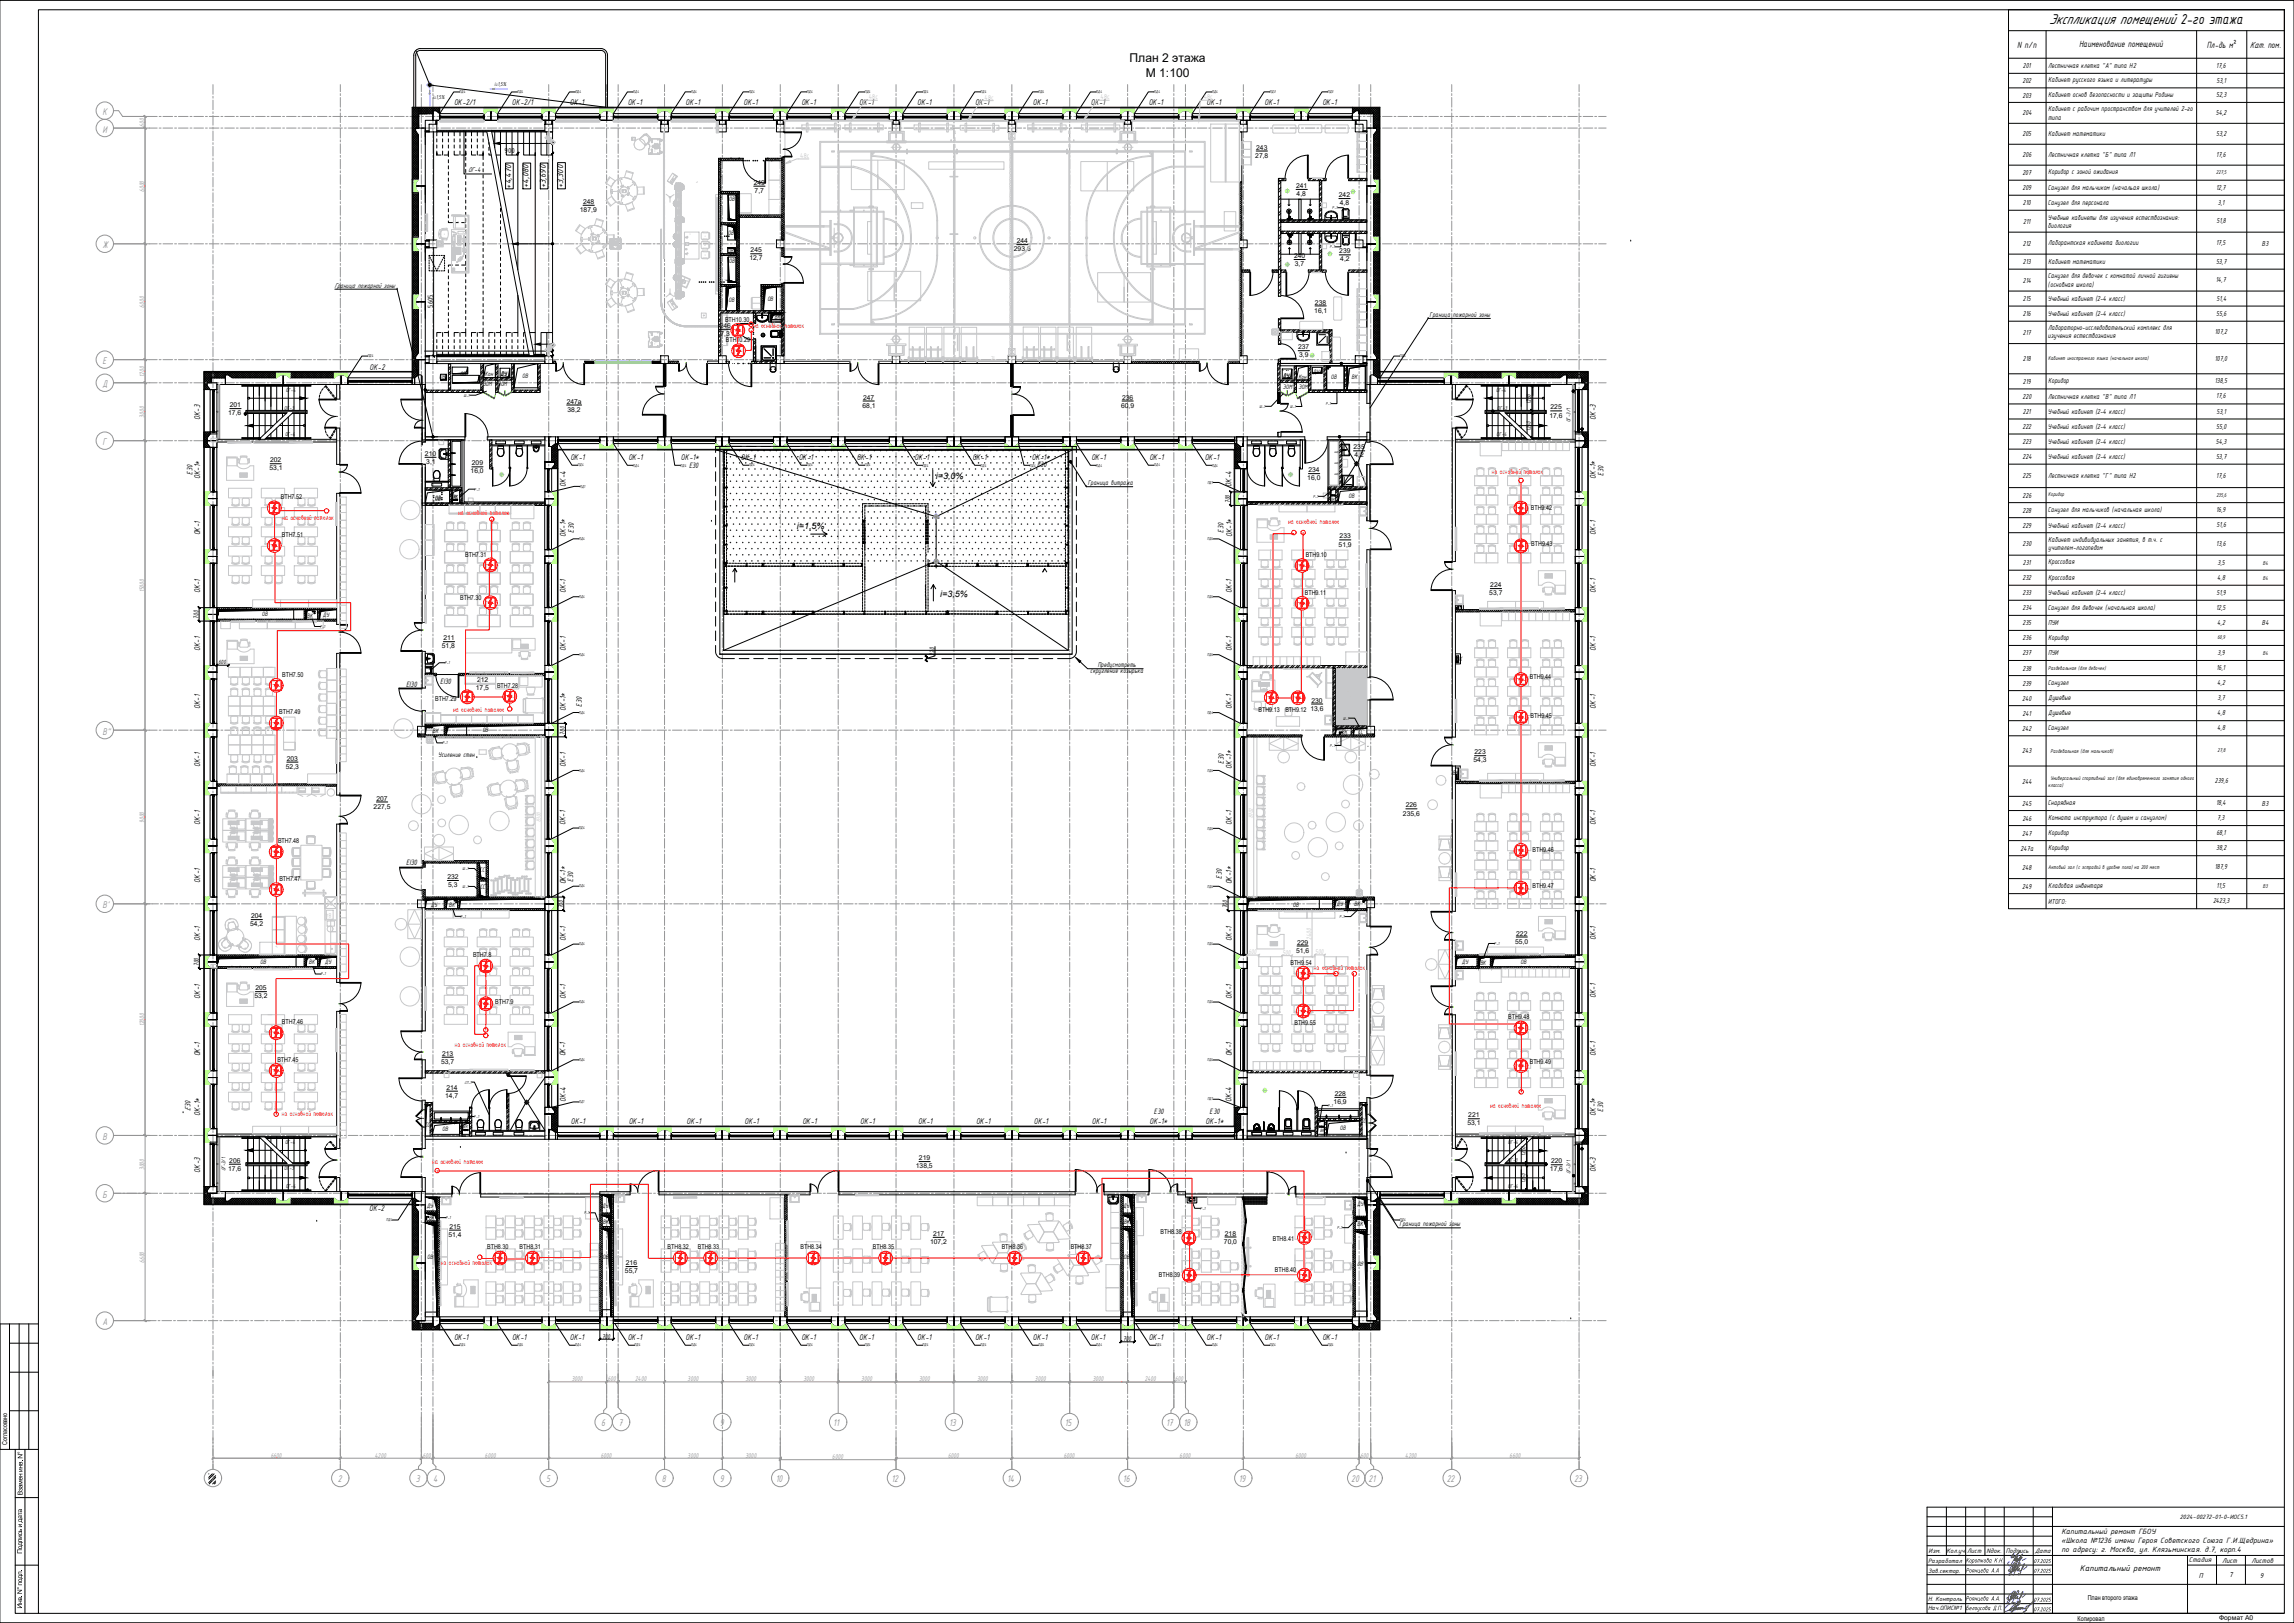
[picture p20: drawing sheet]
<svg xmlns="http://www.w3.org/2000/svg" width="1189mm" height="841mm" viewBox="0 0 1189 841" stroke-linecap="round" stroke-linejoin="round" font-family="sans-serif">
<defs><g id="words">
<text font-size="8.1" x="1062" y="13">Экспликация помещений 2-го этажа</text>
<g font-size="6.3">
<text x="585" y="32">План 2 этажа</text>
<text x="594" y="40">М 1:100</text>
</g>
<g font-size="5.4" fill="#939598">
<text x="53" y="60">К</text>
<text x="53" y="69">И</text>
<text x="53" y="129">Ж</text>
<text x="53" y="189">Е</text>
<text x="53" y="201">Д</text>
<text x="53" y="231">Г</text>
<text x="53" y="381">В&quot;</text>
<text x="53" y="471">В'</text>
<text x="53" y="591">В</text>
<text x="53" y="621">Б</text>
<text x="53" y="687">А</text>
<text x="312" y="739">6</text>
<text x="321" y="739">7</text>
<text x="373" y="739">9</text>
<text x="432" y="739">11</text>
<text x="492" y="739">13</text>
<text x="552" y="739">15</text>
<text x="604" y="739">17</text>
<text x="613" y="739">18</text>
<text x="109" y="768">1</text>
<text x="175" y="768">2</text>
<text x="216" y="768">3</text>
<text x="225" y="768">4</text>
<text x="283" y="768">5</text>
<text x="343" y="768">8</text>
<text x="373" y="768">9</text>
<text x="402" y="768">10</text>
<text x="462" y="768">12</text>
<text x="522" y="768">14</text>
<text x="582" y="768">16</text>
<text x="642" y="768">19</text>
<text x="700" y="768">20</text>
<text x="709" y="768">21</text>
<text x="750" y="768">22</text>
<text x="816" y="768">23</text>
</g>
<g font-size="5">
<text x="1045" y="25">N п/п</text>
<text x="1077" y="24">Наименование помещений</text>
<text x="1144" y="25">Пл-дь м²</text>
<text x="1166" y="25">Кат. пом.</text>
</g>
<g font-size="4.7">
<text x="235" y="54">ОК-2/1</text>
<text x="265" y="54">ОК-2/1</text>
<text x="295" y="54">ОК-1</text>
<text x="325" y="54">ОК-1</text>
<text x="355" y="54">ОК-1</text>
<text x="385" y="54">ОК-1</text>
<text x="415" y="54">ОК-1</text>
<text x="445" y="54">ОК-1</text>
<text x="475" y="54">ОК-1</text>
<text x="505" y="54">ОК-1</text>
<text x="535" y="54">ОК-1</text>
<text x="565" y="54">ОК-1</text>
<text x="595" y="54">ОК-1</text>
<text x="625" y="54">ОК-1</text>
<text x="655" y="54">ОК-1</text>
<text x="685" y="54">ОК-1</text>
<text x="265" y="98" transform="rotate(-90 265 98)">+4,470</text>
<text x="274" y="98" transform="rotate(-90 274 98)">+4,080</text>
<text x="283" y="98" transform="rotate(-90 283 98)">+3,690</text>
<text x="292" y="98" transform="rotate(-90 292 98)">+3,300</text>
<text x="192" y="192">ОК-2</text>
<text x="104" y="218" transform="rotate(-90 104 218)">ОК-3</text>
<text x="827" y="217" transform="rotate(-90 827 217)">ОК-3</text>
<text x="296" y="238">ОК-1</text>
<text x="326" y="238">ОК-1</text>
<text x="353" y="238">ОК-1*</text>
<text x="384" y="238">ОК-1</text>
<text x="414" y="238">ОК-1</text>
<text x="444" y="238">ОК-1</text>
<text x="474" y="238">ОК-1</text>
<text x="504" y="238">ОК-1</text>
<text x="535" y="238">ОК-1*</text>
<text x="566" y="238">ОК-1</text>
<text x="596" y="238">ОК-1</text>
<text x="624" y="238">ОК-1</text>
<text x="104" y="248" transform="rotate(-90 104 248)">ОК-1*</text>
<text x="827" y="248" transform="rotate(-90 827 248)">ОК-1*</text>
<text x="293" y="252" transform="rotate(-90 293 252)">ОК-4</text>
<text x="638" y="252" transform="rotate(-90 638 252)">ОК-4</text>
<text x="104" y="277" transform="rotate(-90 104 277)">ОК-1</text>
<text x="293" y="278" transform="rotate(-90 293 278)">ОК-1*</text>
<text x="638" y="278" transform="rotate(-90 638 278)">ОК-1*</text>
<text x="827" y="277" transform="rotate(-90 827 277)">ОК-1</text>
<text x="104" y="307" transform="rotate(-90 104 307)">ОК-1</text>
<text x="293" y="307" transform="rotate(-90 293 307)">ОК-1</text>
<text x="638" y="307" transform="rotate(-90 638 307)">ОК-1</text>
<text x="827" y="307" transform="rotate(-90 827 307)">ОК-1</text>
<text x="104" y="337" transform="rotate(-90 104 337)">ОК-1</text>
<text x="293" y="337" transform="rotate(-90 293 337)">ОК-1</text>
<text x="638" y="337" transform="rotate(-90 638 337)">ОК-1</text>
<text x="827" y="337" transform="rotate(-90 827 337)">ОК-1</text>
<text x="104" y="367" transform="rotate(-90 104 367)">ОК-1</text>
<text x="293" y="368" transform="rotate(-90 293 368)">ОК-1*</text>
<text x="638" y="367" transform="rotate(-90 638 367)">ОК-1</text>
<text x="827" y="367" transform="rotate(-90 827 367)">ОК-1</text>
<text x="104" y="397" transform="rotate(-90 104 397)">ОК-1</text>
<text x="293" y="397" transform="rotate(-90 293 397)">ОК-1</text>
<text x="638" y="398" transform="rotate(-90 638 398)">ОК-1*</text>
<text x="827" y="397" transform="rotate(-90 827 397)">ОК-1</text>
<text x="104" y="427" transform="rotate(-90 104 427)">ОК-1</text>
<text x="293" y="427" transform="rotate(-90 293 427)">ОК-1</text>
<text x="638" y="427" transform="rotate(-90 638 427)">ОК-1</text>
<text x="827" y="427" transform="rotate(-90 827 427)">ОК-1</text>
<text x="104" y="457" transform="rotate(-90 104 457)">ОК-1</text>
<text x="293" y="458" transform="rotate(-90 293 458)">ОК-1*</text>
<text x="638" y="458" transform="rotate(-90 638 458)">ОК-1*</text>
<text x="827" y="457" transform="rotate(-90 827 457)">ОК-1</text>
<text x="104" y="487" transform="rotate(-90 104 487)">ОК-1</text>
<text x="293" y="487" transform="rotate(-90 293 487)">ОК-1</text>
<text x="638" y="487" transform="rotate(-90 638 487)">ОК-1</text>
<text x="827" y="487" transform="rotate(-90 827 487)">ОК-1</text>
<text x="104" y="517" transform="rotate(-90 104 517)">ОК-1</text>
<text x="293" y="517" transform="rotate(-90 293 517)">ОК-1</text>
<text x="638" y="517" transform="rotate(-90 638 517)">ОК-1</text>
<text x="827" y="517" transform="rotate(-90 827 517)">ОК-1</text>
<text x="104" y="547" transform="rotate(-90 104 547)">ОК-1</text>
<text x="293" y="547" transform="rotate(-90 293 547)">ОК-1</text>
<text x="638" y="547" transform="rotate(-90 638 547)">ОК-1</text>
<text x="827" y="547" transform="rotate(-90 827 547)">ОК-1</text>
<text x="293" y="571" transform="rotate(-90 293 571)">ОК-4</text>
<text x="638" y="571" transform="rotate(-90 638 571)">ОК-4</text>
<text x="104" y="578" transform="rotate(-90 104 578)">ОК-1*</text>
<text x="827" y="578" transform="rotate(-90 827 578)">ОК-1*</text>
<text x="296" y="582">ОК-1</text>
<text x="326" y="582">ОК-1</text>
<text x="356" y="582">ОК-1</text>
<text x="386" y="582">ОК-1</text>
<text x="416" y="582">ОК-1</text>
<text x="446" y="582">ОК-1</text>
<text x="476" y="582">ОК-1</text>
<text x="506" y="582">ОК-1</text>
<text x="536" y="582">ОК-1</text>
<text x="566" y="582">ОК-1</text>
<text x="596" y="583">ОК-1*</text>
<text x="625" y="583">ОК-1*</text>
<text x="104" y="608" transform="rotate(-90 104 608)">ОК-3</text>
<text x="827" y="607" transform="rotate(-90 827 607)">ОК-3</text>
<text x="191" y="628">ОК-2</text>
<text x="235" y="694">ОК-1</text>
<text x="265" y="694">ОК-1</text>
<text x="295" y="694">ОК-1</text>
<text x="325" y="694">ОК-1</text>
<text x="355" y="694">ОК-1</text>
<text x="385" y="694">ОК-1</text>
<text x="415" y="694">ОК-1</text>
<text x="445" y="694">ОК-1</text>
<text x="475" y="694">ОК-1</text>
<text x="505" y="694">ОК-1</text>
<text x="535" y="694">ОК-1</text>
<text x="565" y="694">ОК-1</text>
<text x="595" y="694">ОК-1</text>
<text x="625" y="694">ОК-1</text>
<text x="655" y="694">ОК-1</text>
<text x="685" y="694">ОК-1</text>
<text x="1078" y="814">Капитальный ремонт</text>
</g>
<g font-size="4.6">
<text x="485" y="248">i=3,0%</text>
<text x="413" y="274">i=1,5%</text>
<text x="487" y="309">i=3,5%</text>
</g>
<g font-size="4.3">
<text x="100" y="246" transform="rotate(-90 100 246)">Е30</text>
<text x="357" y="243">E30</text>
<text x="537" y="242">E30</text>
<text x="831" y="247" transform="rotate(-90 831 247)">Е30</text>
<text x="297" y="276" transform="rotate(-90 297 276)">Е30</text>
<text x="634" y="276" transform="rotate(-90 634 276)">Е30</text>
<text x="210" y="356">EI30</text>
<text x="228" y="354">EI30</text>
<text x="302" y="366" transform="rotate(-90 302 366)">Е30</text>
<text x="634" y="396" transform="rotate(-90 634 396)">Е30</text>
<text x="211" y="448">EI30</text>
<text x="633" y="455" transform="rotate(-90 633 455)">Е30</text>
<text x="297" y="457" transform="rotate(-90 297 457)">Е30</text>
<text x="99" y="576" transform="rotate(-90 99 576)">Е30</text>
<text x="598" y="577">Е30</text>
<text x="627" y="577">Е30</text>
<text x="831" y="576" transform="rotate(-90 831 576)">Е30</text>
<text x="1068" y="795">Капитальный ремонт ГБОУ</text>
<text x="1068" y="800">«Школа №1236 имени Героя Советского Союза Г.И.Щедрина»</text>
<text x="1068" y="804">по адресу: г. Москва, ул. Клязьминская. д.7, корп.4</text>
</g>
<g font-size="4">
<text x="1048" y="35">201</text>
<text x="1061" y="35">Лестничная клетка &quot;А&quot; типа Н2</text>
<text x="1149" y="35">17,6</text>
<text x="1048" y="43">202</text>
<text x="1061" y="43">Кабинет русского языка и литературы</text>
<text x="1149" y="43">53,1</text>
<text x="1048" y="51">203</text>
<text x="1061" y="50">Кабинет основ безопасности и защиты Родины</text>
<text x="1149" y="50">52,3</text>
<text x="1048" y="60">204</text>
<text x="1061" y="58">Кабинет с рабочим пространством для учителей 2-го</text>
<text x="1148" y="60">54,2</text>
<text x="1061" y="62">типа</text>
<text x="1048" y="71">205</text>
<text x="1061" y="71">Кабинет математики</text>
<text x="1149" y="70">53,2</text>
<text x="1048" y="81">206</text>
<text x="1061" y="81">Лестничная клетка &quot;Б&quot; типа Л1</text>
<text x="1149" y="81">17,6</text>
<text x="1048" y="91">207</text>
<text x="1061" y="90">Коридор с зоной ожидания</text>
<text x="1048" y="99">209</text>
<text x="1061" y="98">Санузел для мальчиком (начальая школа)</text>
<text x="1148" y="98">12,7</text>
<text x="1048" y="106">210</text>
<text x="1061" y="106">Санузел для персонала</text>
<text x="1149" y="106">3,1</text>
<text x="1061" y="114">Учебные кабинеты для изучения естествознания:</text>
<text x="1049" y="116">211</text>
<text x="1061" y="118">биология</text>
<text x="1149" y="116">51,8</text>
<text x="1048" y="127">212</text>
<text x="1061" y="127">Лаборантская кабинета биологии</text>
<text x="1149" y="127">17,5</text>
<text x="1172" y="127">В3</text>
<text x="1048" y="137">213</text>
<text x="1061" y="137">Кабинет математики</text>
<text x="1148" y="137">53,7</text>
<text x="1048" y="146">214</text>
<text x="1061" y="149">(основная школа)</text>
<text x="1061" y="144">Санузел для девочек с комнатой личной гигиены</text>
<text x="1148" y="146">14,7</text>
<text x="1149" y="156">51,4</text>
<text x="1048" y="156">215</text>
<text x="1061" y="156">Учебный кабинет (2-4 класс)</text>
<text x="1048" y="164">216</text>
<text x="1061" y="164">Учебный кабинет (2-4 класс)</text>
<text x="1149" y="164">55,6</text>
<text x="1048" y="174">217</text>
<text x="1061" y="171">Лабораторно-исследовательский комплекс для</text>
<text x="1148" y="173">107,2</text>
<text x="1061" y="175">изучения естествознания</text>
<text x="1048" y="187">218</text>
<text x="1148" y="187">107,0</text>
<text x="1048" y="199">219</text>
<text x="1061" y="199">Коридор</text>
<text x="1148" y="199">138,5</text>
<text x="1048" y="207">220</text>
<text x="1061" y="207">Лестничная клетка &quot;В&quot; типа Л1</text>
<text x="1149" y="206">17,6</text>
<text x="1048" y="215">221</text>
<text x="1061" y="215">Учебный кабинет (2-4 класс)</text>
<text x="1149" y="214">53,1</text>
<text x="1048" y="222">222</text>
<text x="1061" y="222">Учебный кабинет (2-4 класс)</text>
<text x="1149" y="222">55,0</text>
<text x="1048" y="230">223</text>
<text x="1061" y="230">Учебный кабинет (2-4 класс)</text>
<text x="1148" y="230">54,3</text>
<text x="1048" y="238">224</text>
<text x="1061" y="238">Учебный кабинет (2-4 класс)</text>
<text x="1148" y="238">53,7</text>
<text x="1048" y="248">225</text>
<text x="1061" y="248">Лестничная клетка &quot;Г&quot; типа Н2</text>
<text x="1149" y="248">17,6</text>
<text x="1048" y="258">226</text>
<text x="1048" y="266">228</text>
<text x="1061" y="265">Санузел для мальчиков (начальная школа)</text>
<text x="1149" y="265">16,9</text>
<text x="1048" y="273">229</text>
<text x="1061" y="273">Учебный кабинет (2-4 класс)</text>
<text x="1149" y="273">51,6</text>
<text x="1061" y="281">Кабинет индивидуальных занятия, в т.ч. с</text>
<text x="1048" y="283">230</text>
<text x="1061" y="285">учителем-логопедом</text>
<text x="1149" y="283">13,6</text>
<text x="1048" y="293">231</text>
<text x="1061" y="292">Кроссовая</text>
<text x="1149" y="293">3,5</text>
<text x="1048" y="301">232</text>
<text x="1061" y="300">Кроссовая</text>
<text x="1149" y="300">4,8</text>
<text x="1048" y="308">233</text>
<text x="1061" y="308">Учебный кабинет (2-4 класс)</text>
<text x="1149" y="308">51,9</text>
<text x="1048" y="316">234</text>
<text x="1061" y="316">Санузел для девочек (начальная школа)</text>
<text x="1149" y="316">12,5</text>
<text x="1149" y="324">4,2</text>
<text x="1048" y="324">235</text>
<text x="1061" y="324">ПУИ</text>
<text x="1172" y="324">В4</text>
<text x="1048" y="332">236</text>
<text x="1061" y="331">Коридор</text>
<text x="1048" y="340">237</text>
<text x="1061" y="340">ПУИ</text>
<text x="1149" y="339">3,9</text>
<text x="1048" y="347">238</text>
<text x="1149" y="347">16,1</text>
<text x="1048" y="355">239</text>
<text x="1061" y="355">Санузел</text>
<text x="1149" y="355">4,2</text>
<text x="1048" y="363">240</text>
<text x="1062" y="363">Душевые</text>
<text x="1149" y="363">3,7</text>
<text x="1048" y="371">241</text>
<text x="1062" y="370">Душевые</text>
<text x="1149" y="371">4,8</text>
<text x="1048" y="379">242</text>
<text x="1061" y="378">Санузел</text>
<text x="1149" y="378">4,8</text>
<text x="1048" y="390">243</text>
<text x="1048" y="406">244</text>
<text x="1148" y="406">239,6</text>
<text x="1048" y="418">245</text>
<text x="1061" y="417">Снарядная</text>
<text x="1149" y="417">18,4</text>
<text x="1172" y="418">В3</text>
<text x="1048" y="425">246</text>
<text x="1061" y="425">Комната инструктора (с душем и санузлом)</text>
<text x="1149" y="425">7,3</text>
<text x="1048" y="433">247</text>
<text x="1061" y="433">Коридор</text>
<text x="1149" y="433">68,1</text>
<text x="1047" y="441">247а</text>
<text x="1061" y="440">Коридор</text>
<text x="1149" y="441">38,2</text>
<text x="1048" y="451">248</text>
<text x="1148" y="450">187,9</text>
<text x="1048" y="460">249</text>
<text x="1061" y="460">Кладовая инвентаря</text>
<text x="1149" y="460">11,5</text>
<text x="1061" y="468">ИТОГО:</text>
<text x="1147" y="468">2423,3</text>
</g>
<g font-size="3.9" fill="#c7c8ca">
<text x="450" y="51">48с</text>
<text x="510" y="52">48с</text>
<text x="570" y="51">48с</text>
<text x="624" y="51">48с</text>
<text x="516" y="184" transform="rotate(180 516 184)">1с</text>
<text x="172" y="467" transform="rotate(180 172 467)">86</text>
<text x="172" y="473" transform="rotate(180 172 473)">84</text>
<text x="680" y="487" transform="rotate(-90 680 487)">2400</text>
<text x="647" y="495">600</text>
<text x="665" y="495">500</text>
<text x="682" y="495">500</text>
</g>
<g font-size="3.9" fill="#989898">
<text x="75" y="66" transform="rotate(-90 75 66)">600</text>
<text x="75" y="99" transform="rotate(-90 75 99)">6000</text>
<text x="75" y="159" transform="rotate(-90 75 159)">6000</text>
<text x="75" y="195" transform="rotate(-90 75 195)">1200</text>
<text x="75" y="216" transform="rotate(-90 75 216)">3000</text>
<text x="75" y="307" transform="rotate(-90 75 307)">15000</text>
<text x="75" y="426" transform="rotate(-90 75 426)">9000</text>
<text x="75" y="532" transform="rotate(-90 75 532)">12000</text>
<text x="75" y="606" transform="rotate(-90 75 606)">3000</text>
<text x="75" y="654" transform="rotate(-90 75 654)">6600</text>
<text x="296" y="716">3000</text>
<text x="315" y="716">600</text>
<text x="329" y="716">2400</text>
<text x="356" y="716">3000</text>
<text x="386" y="716">3000</text>
<text x="416" y="716">3000</text>
<text x="446" y="716">3000</text>
<text x="476" y="716">3000</text>
<text x="506" y="716">3000</text>
<text x="536" y="716">3000</text>
<text x="566" y="716">3000</text>
<text x="593" y="716">2400</text>
<text x="609" y="716">600</text>
<text x="140" y="755">6600</text>
<text x="194" y="755">4200</text>
<text x="219" y="755">600</text>
<text x="251" y="755">6000</text>
<text x="311" y="755">6000</text>
<text x="356" y="755">3000</text>
<text x="386" y="755">3000</text>
<text x="491" y="755">6000</text>
<text x="551" y="755">6000</text>
<text x="611" y="755">6000</text>
<text x="671" y="755">6000</text>
<text x="705" y="755">600</text>
<text x="728" y="755">4200</text>
<text x="782" y="755">6600</text>
<text x="431" y="756">6000</text>
</g>
<g font-size="3.9">
<text x="262" y="79">900</text>
<text x="243" y="89">ОГ-4</text>
<text x="173" y="149">Граница пожарной зоны</text>
<text x="224" y="159" transform="rotate(-90 224 159)">5605</text>
<text x="741" y="164">Граница пожарной зоны</text>
<text x="564" y="251">Граница витража</text>
<text x="637" y="261" transform="rotate(-90 637 261)">700</text>
<text x="103" y="321" transform="rotate(-90 103 321)">700</text>
<text x="484" y="340" transform="rotate(-90 484 340)">220</text>
<text x="569" y="346">Предусмотреть</text>
<text x="565" y="349">скругление козырька</text>
<text x="293" y="381" transform="rotate(-90 293 381)">700</text>
<text x="227" y="392">Усиление стен</text>
<text x="292" y="471" transform="rotate(-90 292 471)">700</text>
<text x="636" y="471" transform="rotate(-90 636 471)">700</text>
<text x="103" y="501" transform="rotate(-90 103 501)">700</text>
<text x="725" y="635">Граница пожарной зоны</text>
<text x="312" y="694">700</text>
<text x="582" y="695">700</text>
<text x="1134" y="810">Стадия</text>
<text x="1152" y="810">Лист</text>
<text x="1167" y="810">Листов</text>
<text x="1140" y="817">П</text>
<text x="1171" y="817">9</text>
</g>
<g font-size="3.9" fill="#f00">
<text x="390" y="170">на основной потолок</text>
<text x="773" y="245">на основной потолок</text>
<text x="146" y="269">на основной потолок</text>
<text x="238" y="267">на основной потолок</text>
<text x="668" y="272">на основной потолок</text>
<text x="235" y="369">на основной потолок</text>
<text x="681" y="503">на основной потолок</text>
<text x="236" y="542">на основной потолок</text>
<text x="772" y="574">на основной потолок</text>
<text x="146" y="578">на основной потолок</text>
<text x="224" y="603">на основной потолок</text>
<text x="228" y="656">на основной потолок</text>
</g>
<g font-size="3.6">
<text x="378" y="104">ОВ</text>
<text x="377" y="122">ОВ</text>
<text x="377" y="131">ОВ</text>
<text x="378" y="136">ОВ</text>
<text x="378" y="156">ОВ</text>
<text x="398" y="156">ОВ</text>
<text x="401" y="165">ВК</text>
<text x="228" y="196">ОВ</text>
<text x="239" y="195">ОВ</text>
<text x="251" y="195">Кон</text>
<text x="259" y="195">ДУ</text>
<text x="271" y="196">ОВ</text>
<text x="665" y="196">ДУ</text>
<text x="673" y="196">Кон</text>
<text x="680" y="194">ДУ</text>
<text x="690" y="196">ОВ</text>
<text x="700" y="196">ВК</text>
<text x="250" y="200">ЭОМ</text>
<text x="258" y="200">ЭОМ</text>
<text x="665" y="202">ЭОМ</text>
<text x="673" y="202">ЭОМ</text>
<text x="225" y="259">ОВ</text>
<text x="699" y="258">ОВ</text>
<text x="136" y="319">ОВ</text>
<text x="159" y="320">ВК</text>
<text x="167" y="320">ДУ</text>
<text x="755" y="343">ВК</text>
<text x="224" y="380">ВК</text>
<text x="250" y="380">ОВ</text>
<text x="695" y="380">ВК</text>
<text x="704" y="380">СС</text>
<text x="753" y="402">ВК</text>
<text x="249" y="452">СС</text>
<text x="249" y="461">СС</text>
<text x="223" y="470">ДУ</text>
<text x="233" y="470">ВК</text>
<text x="670" y="470">ОВ</text>
<text x="693" y="469">ДУ</text>
<text x="702" y="470">ВК</text>
<text x="135" y="500">ОВ</text>
<text x="160" y="500">ВК</text>
<text x="168" y="499">ДУ</text>
<text x="758" y="500">ДУ</text>
<text x="767" y="500">ВК</text>
<text x="788" y="500">ОВ</text>
<text x="220" y="584">СС</text>
<text x="229" y="586">ОВ</text>
<text x="694" y="585">ОВ</text>
<text x="705" y="582">СС</text>
<text x="221" y="626">ДУ</text>
<text x="312" y="626">ДУ</text>
<text x="582" y="626">ДУ</text>
<text x="703" y="625">ДУ</text>
<text x="222" y="632">ВК</text>
<text x="312" y="634">ВК</text>
<text x="582" y="634">ВК</text>
<text x="703" y="635">ВК</text>
<text x="221" y="653">ОВ</text>
<text x="312" y="653">ОВ</text>
<text x="582" y="653">ОВ</text>
<text x="703" y="656">ОВ</text>
<text x="999" y="805">Изм.</text>
<text x="1009" y="805">Кол.уч.Лист</text>
<text x="1029" y="805">Nдок.</text>
<text x="1039" y="805">Подпись</text>
<text x="1054" y="805">Дата</text>
</g>
<g font-size="3.5">
<text x="651" y="78">243</text>
<text x="651" y="82">27,8</text>
<text x="391" y="96">249</text>
<text x="391" y="100">7,7</text>
<text x="672" y="97">241</text>
<text x="672" y="102">4,8</text>
<text x="302" y="106">248</text>
<text x="694" y="102">242</text>
<text x="694" y="106">4,8</text>
<text x="301" y="110">187,9</text>
<text x="389" y="131">245</text>
<text x="525" y="130">293,6</text>
<text x="527" y="126">244</text>
<text x="694" y="131">239</text>
<text x="388" y="135">12,7</text>
<text x="671" y="134">240</text>
<text x="671" y="138">3,7</text>
<text x="695" y="135">4,2</text>
<text x="681" y="162">16,1</text>
<text x="681" y="158">238</text>
<text x="376" y="167">BTH10.30</text>
<text x="373" y="170">246</text>
<text x="373" y="174">7,3</text>
<text x="376" y="177">BTH10.29</text>
<text x="673" y="181">237</text>
<text x="673" y="185">3,9</text>
<text x="294" y="209">247а</text>
<text x="447" y="207">247</text>
<text x="582" y="207">236</text>
<text x="118" y="215">17,6</text>
<text x="119" y="211">201</text>
<text x="294" y="213">38,2</text>
<text x="447" y="211">68,1</text>
<text x="581" y="211">60,9</text>
<text x="804" y="212">225</text>
<text x="803" y="216">17,6</text>
<text x="701" y="233">235</text>
<text x="140" y="240">202</text>
<text x="220" y="236">210</text>
<text x="702" y="237">4,2</text>
<text x="140" y="244">53,1</text>
<text x="221" y="240">3,1</text>
<text x="244" y="245">16,0</text>
<text x="245" y="241">209</text>
<text x="678" y="245">234</text>
<text x="678" y="249">16,0</text>
<text x="146" y="259">BTH7.52</text>
<text x="793" y="264">BTH9.42</text>
<text x="146" y="278">BTH7.51</text>
<text x="694" y="279">233</text>
<text x="694" y="283">51,9</text>
<text x="794" y="283">BTH9.43</text>
<text x="241" y="289">BTH7.31</text>
<text x="677" y="289">BTH9.10</text>
<text x="772" y="304">224</text>
<text x="238" y="311">BTH7.30</text>
<text x="676" y="308">BTH9.11</text>
<text x="772" y="308">53,7</text>
<text x="229" y="336">51,8</text>
<text x="230" y="332">211</text>
<text x="146" y="351">BTH7.50</text>
<text x="247" y="353">212</text>
<text x="793" y="352">BTH9.44</text>
<text x="247" y="358">17,5</text>
<text x="258" y="356">BTH7.28</text>
<text x="226" y="363">BTH7.29</text>
<text x="680" y="364">230</text>
<text x="145" y="370">BTH7.49</text>
<text x="652" y="369">BTH9.13</text>
<text x="666" y="369">BTH9.12</text>
<text x="679" y="368">13,6</text>
<text x="793" y="372">BTH9.45</text>
<text x="149" y="394">203</text>
<text x="764" y="395">54,3</text>
<text x="764" y="391">223</text>
<text x="148" y="398">52,3</text>
<text x="194" y="419">227,5</text>
<text x="195" y="415">207</text>
<text x="729" y="418">226</text>
<text x="727" y="423">235,6</text>
<text x="144" y="437">BTH7.48</text>
<text x="794" y="441">BTH9.46</text>
<text x="232" y="456">232</text>
<text x="145" y="457">BTH7.47</text>
<text x="232" y="460">5,3</text>
<text x="794" y="460">BTH9.47</text>
<text x="130" y="480">54,2</text>
<text x="130" y="476">204</text>
<text x="786" y="485">222</text>
<text x="672" y="489">229</text>
<text x="785" y="489">55,0</text>
<text x="245" y="496">BTH7.8</text>
<text x="672" y="494">51,6</text>
<text x="669" y="500">BTH9.54</text>
<text x="132" y="513">205</text>
<text x="132" y="517">53,2</text>
<text x="257" y="520">BTH7.9</text>
<text x="146" y="531">BTH7.46</text>
<text x="671" y="531">BTH9.55</text>
<text x="782" y="528">BTH9.48</text>
<text x="144" y="550">BTH7.45</text>
<text x="229" y="551">53,7</text>
<text x="229" y="547">213</text>
<text x="793" y="552">BTH9.49</text>
<text x="231" y="569">14,7</text>
<text x="231" y="565">214</text>
<text x="692" y="568">228</text>
<text x="691" y="572">16,9</text>
<text x="761" y="579">221</text>
<text x="760" y="583">53,1</text>
<text x="119" y="603">206</text>
<text x="475" y="605">138,5</text>
<text x="476" y="601">219</text>
<text x="804" y="603">220</text>
<text x="118" y="607">17,6</text>
<text x="803" y="607">17,6</text>
<text x="232" y="641">51,4</text>
<text x="233" y="637">215</text>
<text x="484" y="640">217</text>
<text x="601" y="640">BTH8.38</text>
<text x="635" y="640">218</text>
<text x="252" y="647">BTH8.30</text>
<text x="269" y="647">BTH8.31</text>
<text x="346" y="647">BTH8.32</text>
<text x="362" y="647">BTH8.33</text>
<text x="415" y="647">BTH8.34</text>
<text x="452" y="647">BTH8.35</text>
<text x="482" y="645">107,2</text>
<text x="519" y="647">BTH8.36</text>
<text x="555" y="647">BTH8.37</text>
<text x="634" y="644">70,0</text>
<text x="660" y="643">BTH8.41</text>
<text x="324" y="660">55,7</text>
<text x="324" y="656">216</text>
<text x="661" y="659">BTH8.40</text>
<text x="601" y="662">BTH8.39</text>
<text x="4" y="749" transform="rotate(-90 4 749)">Согласовано</text>
<text x="12" y="775" transform="rotate(-90 12 775)">Взамен инв</text>
<text x="1130" y="787">2024-00272-01-0-ИОС5.1</text>
<text x="11" y="805" transform="rotate(-90 11 805)">Подпись и дата</text>
<text x="11" y="814" transform="rotate(-90 11 814)">.</text>
<text x="999" y="810">Разработал</text>
<text x="999" y="815">Зав.сектор.</text>
<text x="1156" y="817">7</text>
<text x="11" y="823" transform="rotate(-90 11 823)">подл</text>
<text x="11" y="834" transform="rotate(-90 11 834)">Инв . N°</text>
<text x="999" y="829">Н. Контроль</text>
<text x="1082" y="829">План второго этажа</text>
<text x="999" y="834">Нач.ОПИС№1</text>
<text x="1077" y="840">Копировал</text>
<text x="1150" y="839">Формат А0</text>
</g>
<g font-size="3.4">
<text x="793" y="209" transform="rotate(-90 793 209)">1250</text>
<text x="793" y="223" transform="rotate(-90 793 223)">1250</text>
<text x="113" y="344">600</text>
<text x="791" y="599" transform="rotate(-90 791 599)">1250</text>
<text x="791" y="613" transform="rotate(-90 791 613)">1250</text>
</g>
<g font-size="3.4" fill="#c7c8ca">
<text x="649" y="424" transform="rotate(-90 649 424)">8702</text>
<text x="280" y="426" transform="rotate(-90 280 426)">8300</text>
</g>
<g font-size="3.1">
<text x="256" y="45">i=1,5%</text>
<text x="224" y="51">i=1,5%</text>
<text x="1149" y="90">227,5</text>
<text x="1061" y="187">Кабинет иностранного языка (начальная школа)</text>
<text x="148" y="203">ОГ-4</text>
<text x="775" y="203">ОГ-4</text>
<text x="147" y="212">ОГ-3</text>
<text x="776" y="212">ОГ-3</text>
<text x="814" y="219" transform="rotate(-90 814 219)">ОГ-3/1</text>
<text x="148" y="226">ОГ-4</text>
<text x="776" y="226">ОГ-4</text>
<text x="1061" y="257">Коридор</text>
<text x="1149" y="257">235,6</text>
<text x="1173" y="293">В4</text>
<text x="1173" y="300">В4</text>
<text x="1149" y="331">60,9</text>
<text x="1173" y="339">В4</text>
<text x="1061" y="347">Раздевальная (для девочек)</text>
<text x="1149" y="390">27,8</text>
<text x="1063" y="390">Раздевальная (для мальчиков)</text>
<text x="1061" y="408">класса)</text>
<text x="1063" y="404">Универсальный спортивный зал (для единовременного занятия одного</text>
<text x="1061" y="450">Актовый зал (с эстрадой в уровне пола) на 200 мест</text>
<text x="1173" y="460">В3</text>
<text x="148" y="593">ОГ-4</text>
<text x="781" y="593">ОГ-4</text>
<text x="781" y="602">ОГ-3</text>
<text x="117" y="607" transform="rotate(-90 117 607)">ОГ-3/1</text>
<text x="147" y="606">ОГ-3</text>
<text x="814" y="609" transform="rotate(-90 814 609)">ОГ-3/1</text>
<text x="148" y="616">ОГ-4</text>
<text x="781" y="616">ОГ-4</text>
</g>
<g font-size="2.6">
<text x="235" y="258">ВК</text>
<text x="690" y="260">ВК</text>
<text x="756" y="316" transform="rotate(-90 756 316)">ВК</text>
<text x="222" y="347">ВК</text>
<text x="240" y="585">ВК</text>
<text x="684" y="587">ВК</text>
<text x="619" y="622" transform="rotate(-90 619 622)">ВК</text>
</g>
<g font-size="2.3">
<text x="238" y="48">ПД4</text>
<text x="268" y="48">ПД4</text>
<text x="298" y="48">ПД4</text>
<text x="328" y="48">ПД4</text>
<text x="358" y="48">ПД4</text>
<text x="388" y="48">ПД4</text>
<text x="418" y="48">ПД4</text>
<text x="448" y="48">ПД4</text>
<text x="478" y="48">ПД4</text>
<text x="508" y="48">ПД4</text>
<text x="538" y="48">ПД4</text>
<text x="568" y="48">ПД4</text>
<text x="598" y="48">ПД4</text>
<text x="628" y="48">ПД4</text>
<text x="658" y="48">ПД3</text>
<text x="688" y="48">ПД3</text>
<text x="690" y="108">Р-1</text>
<text x="689" y="129">Р-1</text>
<text x="190" y="185">ПД4</text>
<text x="725" y="185">ПД4</text>
<text x="240" y="206">Ш-1</text>
<text x="687" y="210">Р-1</text>
<text x="653" y="211">Ш-1</text>
<text x="669" y="211">Ш-1</text>
<text x="299" y="242">ПД4</text>
<text x="328" y="242">ПД4</text>
<text x="353" y="242">ПД4</text>
<text x="388" y="242">ПД4</text>
<text x="418" y="242">ПД4</text>
<text x="448" y="242">ПД4</text>
<text x="478" y="242">ПД4</text>
<text x="508" y="242">ПД4</text>
<text x="534" y="242">ПД4</text>
<text x="568" y="242">ПД4</text>
<text x="598" y="242">ПД4</text>
<text x="628" y="242">ПД4</text>
<text x="626" y="251">ПД1</text>
<text x="246" y="254">Р-1</text>
<text x="300" y="253">ПД1</text>
<text x="681" y="258">Р-1</text>
<text x="300" y="280">ПД4</text>
<text x="626" y="280">ПД4</text>
<text x="300" y="310">ПД4</text>
<text x="626" y="310">ПД4</text>
<text x="166" y="325">Р-1</text>
<text x="300" y="340">ПД4</text>
<text x="626" y="340">ПД4</text>
<text x="230" y="344">Р-1</text>
<text x="300" y="370">ПД4</text>
<text x="626" y="370">ПД4</text>
<text x="696" y="373">Ш-1</text>
<text x="229" y="386">Р-1</text>
<text x="689" y="387">Р-1</text>
<text x="300" y="400">ПД4</text>
<text x="626" y="400">ПД4</text>
<text x="300" y="430">ПД4</text>
<text x="626" y="430">ПД4</text>
<text x="240" y="451">Ш-1</text>
<text x="240" y="460">Ш-1</text>
<text x="300" y="460">ПД4</text>
<text x="626" y="460">ПД4</text>
<text x="239" y="476">Р-1</text>
<text x="694" y="476">Р-1</text>
<text x="300" y="490">ПД4</text>
<text x="626" y="490">ПД4</text>
<text x="774" y="490">Р-1</text>
<text x="166" y="505">Р-1</text>
<text x="300" y="520">ПД4</text>
<text x="626" y="520">ПД4</text>
<text x="300" y="550">ПД4</text>
<text x="626" y="550">ПД4</text>
<text x="241" y="561">СП-1</text>
<text x="300" y="572">ПД1</text>
<text x="626" y="570">ПД1</text>
<text x="688" y="574">Р-1</text>
<text x="246" y="579">Р-1</text>
<text x="303" y="629">Р-1</text>
<text x="622" y="627">Р-1</text>
<text x="200" y="633">ПД4</text>
<text x="231" y="632">Р-1</text>
<text x="725" y="633">ПД4</text>
<text x="693" y="637">Р-1</text>
<text x="238" y="698">ПД4</text>
<text x="268" y="698">ПД4</text>
<text x="298" y="698">ПД4</text>
<text x="329" y="698">ПД4</text>
<text x="358" y="698">ПД4</text>
<text x="388" y="698">ПД4</text>
<text x="418" y="698">ПД4</text>
<text x="448" y="698">ПД4</text>
<text x="478" y="698">ПД4</text>
<text x="508" y="698">ПД4</text>
<text x="538" y="698">ПД4</text>
<text x="568" y="698">ПД4</text>
<text x="599" y="698">ПД4</text>
<text x="628" y="698">ПД4</text>
<text x="658" y="698">ПД4</text>
<text x="688" y="698">ПД4</text>
</g>
</g></defs>
<!-- layer: Ramka -->
<circle cx="1189" cy="0" r=".1" fill="#000" stroke="#000" stroke-width=".52"/>
<g fill="none" stroke="#000" stroke-width=".52">
<path d="M20 5h1164v831h-1164zM1189 0h-1189h1189v841h-1189M0 686h20M5 686v65M5 696h15M10 686v65M15 686v65M5 711h15M5 731h15M0 751h20M8 751v85h12M13 751v85"/>
<path d="M8 776h12M8 811h12"/>
</g>
<!-- layer: 0 -->
<g fill="none" stroke="#000" stroke-width=".52">
<path d="M1041 5h143v466h-143zM1041 16h143M1060 16v455M1138 16v455M1164 16v455M215 26l8 18 91 12M1041 30h143M1041 38h143M214 56h501v136h108v432h-108v65h-501v-65h-108v-432h108zM214 56h501v137h108v431h-108v65h-501v-65h-108v-431h108zM214 59l3 3M214 56l3 3"/>
<path d="M214 56v-27a3 3 0 0 1 4-4h93a3 3 0 0 1 4 4v27M215 56l-1 1 3 3M215 56l3 3M215 56v-27l1-2 1-1h94l2 1 1 2v27M216 56l-2 2 3 3M216 56l1 1M217 56l3 3M217 57l-3 3 3 3M217 58l-3 3 3 3M217 59l-3 3 3 3M217 56l-3 3M217 60l-3 3"/>
<path d="M217 59h.1M217 59v7h-2h5M217 59h4M218 56h-1M218 56l3 3M218 56l-1 1M219 56l3 3M219 56l-2 2M220 56l3 3 3-3M220 56l-3 3M220 56l4 3M221 56l-3 3"/>
<path d="M221 56l3 3M222 56l-3 3-2-2M222 56l2 2-1 1M223 56l-3 3M223 56l2 1M224 56l-3 3M224 56l2 1M224 59h.1M224 57v2h-7v7M224 57h2M224 57v5M225 56l-3 3"/>
<path d="M225 56l3 3M226 56l2 2M226 57h-2v5M226 57l2 2M227 56l-2 1M227 56l1 1M227 56l-1 1M228 56h.1M228 56v6M228 56l-2 2M228 58l-1 1M228 57l-1 1"/>
<path d="M238 48h-3l-7 11M254 57v5zM256 57h-3l-2 2v3h7M256 57l2 2M256 57h-2v5M258 59v3M268 48h-3l-7 11M284 59v-2v5M284 57v5M286 57l2 2M286 57h-2v5M286 57h-3l-2 2v3h7"/>
<path d="M288 59v3M298 48h-3l-7 11M314 59v-2v5M314 57v5M316 57h-2v5M316 57h-3l-2 2v3h7M316 57l2 2M318 59v3M328 48h-3l-7 11M344 59v-2v5M344 57v5M346 57h-3l-2 2v3h7"/>
<path d="M346 57l2 2M346 57h-2v5M348 59v3M358 48h-3l-7 11M374 59v-2v5M374 57v5M376 57h-2v5M376 57h-3l-2 2v3h7M376 57l2 2M378 59v3M388 48h-3l-7 11M404 59v-2v5"/>
<path d="M404 57v5M406 57l2 2M406 57h-2v5M406 57h-3l-2 2v3h7M408 59v3M418 48h-3l-7 11M434 59v-2v5M434 57v5M436 57h-3l-2 2v3h7M436 57l2 2M436 57h-2v5M438 59v3"/>
<path d="M448 48h-3l-7 11M464 59v-2v5M464 57v5M466 57l2 2M466 57h-2v5M466 57h-3l-2 2v3h7M468 59v3M478 48h-3l-7 11M494 59v-2v5M494 57v5M496 57l2 2M496 57h-2v5"/>
<path d="M496 57h-3l-2 2v3h7M498 59v3M508 48h-3l-7 11M524 59v-2v5M524 57v5M526 57h-2v5M526 57h-3l-2 2v3h7M526 57l2 2M528 59v3M538 48h-3l-7 11M554 59v-2v5M554 57v5"/>
<path d="M556 57h-3l-2 2v3h7M556 57l2 2M556 57h-2v5M558 59v3M568 48h-3l-7 11M584 59v-2v5M584 57v5M586 57h-3l-2 2v3h7M586 57l2 2M586 57h-2v5M588 59v3M598 48h-3l-7 11"/>
<path d="M614 59v-2v5M614 57v5M616 57h-2v5M616 57h-3l-2 2v3h7M616 57l2 2M618 59v3M628 48h-3l-7 11M644 59v-2v5M644 57v5M646 57h-3l-2 2v3h7M646 57l2 2M646 57h-2v5"/>
<path d="M648 59v3M658 48h-3l-7 11M674 59v-2v5M674 57v5M676 57h-3l-2 2v3h7M676 57l2 2M676 57h-2v5M678 59v3M688 48h-3l-7 11M701 57l1 1M701 56l1 2M701 56v6h3"/>
<path d="M701 56h.1M702 56l1 1M702 56l-1 1M702 56l2 1M703 56l-2 2M703 56l3 3 3-3M704 56l-3 2M704 56l3 3M704 58l2 1M704 57v5M704 59h8v7h1M704 57h-1l-2 2"/>
<path d="M705 56l-2 1M705 56l3 3M706 56l-2 1M706 56l3 3M707 56l-3 2M707 56l3 3 2-2M708 56l-4 3M708 56l3 3M709 56l-4 3M709 56l6 6M710 56l2 2M710 56l-3 3"/>
<path d="M711 56l4 4M711 56l-3 3M711 56l4 3M712 59h.1M712 56l-3 3M712 58l-1 1M712 59v7h1h-5M712 56l3 2M712 57l1-1 2 1M712 60l3 3M712 58l3 3M715 56l-3 3"/>
<path d="M715 60l-3 3M715 57l-3 3M715 58l-3 3M715 59l-3 3M715 57l-1-1-2 2M1041 46h143M1041 53h143M214 68l3 3M214 72l3 3M214 75l3 3M214 79l3 3M214 63l3 3"/>
<path d="M214 65l2 1M215 68l-1 1 3 3M215 67l-1 1M215 68l2 2v23l-2 2v1h5M216 68l-2 2 3 3M216 69l-2 2 3 3M216 69l-2 3M217 70l-3 3 3 3M217 75l-3 3 3 3M217 71l-3 3 3 3M217 72l-3 3 3 3M217 73l-3 3 3 3"/>
<path d="M217 74l-3 3 3 3M217 77l-3 3 3 3M217 78l-3 3 3 3M217 79l-3 3 3 3M217 80l-3 3 3 3M217 73l-3 3M217 76l-3 3M217 61l-3 3 2 2M217 63l-3 3 1 1M217 62l-3 3M217 66h.1M217 64l-3 3 3 3"/>
<path d="M217 63l-3 3 2 2M217 65l-1 1M217 65v1h-2v2M218 66h2M220 68h2h-2zM220 68h2M220 66v163h-1M222 64h4v4h-4zM224 62h-4v4M224 62h4M225 68v57M226 62v2z"/>
<path d="M226 62v2M226 78v2h3M226 79v1v-1M226 72v2M226 75v2M226 68h29M226 70v-2h26l22 116M229 61h22v-1h-1v1h-21v-1h-1v1h23v-1h-23v2h23v-3h-23v3M229 68v2M229 72v2M229 75v2M229 78v2"/>
<path d="M232 78v3M232 79v1v-1M232 68v2M232 72v2M232 75v2M235 78v2h3M235 68v2M235 72v2M235 75v2M238 68v2M238 72v2M238 75v2"/>
<path d="M238 78v2M240 68v22h15M241 70v-2v2M241 79v1v-1M241 72v2M241 75v2M241 78v2M241 78v2h-2M244 78v2h3M244 68v2M244 72v2M244 75v2"/>
<path d="M247 68v2M247 72v2M247 75v2M247 78v2M250 79v1v-1M250 68v2M250 72v2M250 75v2M250 78v2M253 79v1h2M253 74v1M253 76v2"/>
<path d="M255 68h27h-56M255 68l22 116M255 68h31v12M256 68v9M259 61h22v-1h-1v1h-21v-1h-1v1h23v-1h-23v2h23v-3h-23v3M259 79v1v-1M259 68v12M262 68v12h6v60M265 68v12M268 79v1v-1M268 68v12M271 68v12h6v92h-2"/>
<path d="M274 68v12M277 68v13M280 68v12h6v92M282 64h4v4h-4zM282 62h1v2h-1zM283 68v12M286 62v2zM286 74h-27M289 61h22v-1h-1v1h-21v-1h-1v1h23v-1h-23v2h23v-3h-23v3M319 61h22v-1h-1v1h-21v-1h-1v1h23v-1h-23v2h23v-3h-23v3M342 62h1v2h-1zM342 64h4v4h-4z"/>
<path d="M346 62v2zM349 61h22v-1h-1v1h-21v-1h-1v1h23v-1h-23v2h23v-3h-23v3M372 62h1v2h-1zM372 64h4v4h-4zM376 62v2zM379 61h22v-1h-1v1h-21v-1h-1v1h23v-1h-23v2h23v-3h-23v3M402 64h4v4h-4zM402 62h1v2h-1zM406 62v2zM406 68h.1M406 77h.1M406 77a4 4 0 0 1 4 4"/>
<path d="M406 68h9v1h-9zM409 61h22v-1h-1v1h-21v-1h-1v1h23v-1h-23v2h23v-3h-23v3M415 68a9 9 0 0 1-9 9M439 61h22v-1h-1v1h-21v-1h-1v1h23v-1h-23v2h23v-3h-23v3M462 64h4v4h-4zM462 62h1v2h-1zM466 62v2zM469 61h22v-1h-1v1h-21v-1h-1v1h23v-1h-23v2h23v-3h-23v3M499 61h22v-1h-1v1h-21v-1h-1v1h23v-1h-23v2h23v-3h-23v3M522 64h4v4h-4zM522 62h1v2h-1zM526 62v2z"/>
<path d="M529 61h22v-1h-1v1h-21v-1h-1v1h23v-1h-23v2h23v-3h-23v3M559 61h22v-1h-1v1h-21v-1h-1v1h23v-1h-23v2h23v-3h-23v3M582 62h1v2h-1zM582 64h4v4h-4zM586 62v2zM589 61h22v-1h-1v1h-21v-1h-1v1h23v-1h-23v2h23v-3h-23v3M619 61h22v-1h-1v1h-21v-1h-1v1h23v-1h-23v2h23v-3h-23v3M642 62h1v2h-1zM642 64h4v4h-4zM642 68h2v26h-2zM646 62v2zM649 61h21h1v-1h-1v1h-21v-1h-1v1h23v-1h-23v2h23v-3h-23v3"/>
<path d="M651 78h6M679 61h21h1v-1h-1v1h-21v-1h-1v1h23v-1h-23v2h23v-3h-23v3M702 64h4v4h-4zM702 62h1v2h-1zM704 60v2M704 62h4v4M706 68h2h-2zM706 68h2M708 66v143h2v-10M709 66h2M712 65l1 1M712 64l3 3"/>
<path d="M712 62l3 3M712 61l3 3M712 63l3 3M712 62l3 4M712 66h.1M712 72l3 3M712 70l3 3M712 69l3 3M713 69l2 2M713 68l2 2M713 68l2 1M713 67l2 1"/>
<path d="M713 66v2l-1 2v23l1 2v1h-5M715 76l-3 3 3 3M715 78l-3 3 3 3M715 68l-3 3 3 3M715 69l-3 3 3 3M715 69l-3 4M715 70l-3 3 3 3M715 71l-3 3 3 3M715 72l-3 3 3 3M715 73l-3 3 3 3M715 74l-3 3 3 3M715 75l-3 3 3 3"/>
<path d="M715 77l-3 3 3 3M715 79l-3 3 3 3M715 61l-3 4M715 62l-3 3M715 61l-3 3M715 63l-3 3M715 64l-2 2M715 65l-2 1M715 66l-2 1M715 67l-3 3M1041 64h143M1041 75h143"/>
<path d="M214 100h3v23h-3zM214 100l3 3M215 100l-1 1M215 100l2 2M215 96h5M215 96v2l2 2v23l-2 2v1h5M215 100l-1 1 3 3M216 100l1 1M216 100l-2 2M217 90l-3 3M217 81l-3 3 3 3M217 82l-3 3 3 3"/>
<path d="M217 83l-3 3 3 3M217 84l-3 3 3 3M217 85l-3 3 3 3M217 86l-3 3 3 3M217 87l-3 3 3 3M217 88l-3 3 2 2M217 89l-3 3 1 1M217 100h.1M217 91l-2 2M217 92l-1 1M230 80h2M232 83v1"/>
<path d="M232 86v2M232 89v2M232 92v2M232 95v2M232 99v1M241 81v2M241 85v1M241 88v1M241 91v2M241 94v2M241 97v2M248 80h2v3"/>
<path d="M250 84v2M250 87v2M250 91v1M250 94v1M250 97v2M257 80h2v12M262 84h4v14h-4zM271 84h4v14h-4zM280 84h4v14h-4zM286 83v-4v4M289 84h4v14h-4zM373 82h-1"/>
<path d="M373 95h-1M373 89l-1 1M373 84h-1M373 99h-1M373 93l-1 1M373 88l-1 1M373 82l-1 1M373 97l-1 1M373 92l-1 1M373 86l-1 1M374 93h-1M374 88l-1 1"/>
<path d="M374 84l-1 1M374 99l-1 1M374 95l-1 1M374 90l-2 2M374 96l-2 1M374 98h-1M374 94h-1M374 89l-1 1M374 85l-1 1M374 82h11v1h-11zM374 87h.1M374 99h9v1h-9z"/>
<path d="M374 100l-1 1M374 99h.1M375 82l-2 1M375 99l-1 1M376 82l-1 1M376 83h.1M377 99l-2 1M377 82l-1 1M377 83h.1M378 99l-1 1M378 82h.1M379 82l-1 1"/>
<path d="M379 99l-1 1M379 100h.1M380 82l-1 1M381 99l-1 1M381 82l-1 1M381 83h.1M382 99l-1 1M382 82h.1M383 83h-1M383 99l-1 1M384 82l-1 1M385 83a12 12 0 0 0 12 12"/>
<path d="M385 82l-1 1M391 96h5M396 83h1v12h-1zM397 82v1M397 82h8v1h-8M397 82h.1M397 83h.1M399 82l-1 1M400 82l-1 1M401 82l-1 1M401 83h.1M402 82h.1"/>
<path d="M403 82l-1 1M404 82l-1 1M405 81h1v43h-1zM405 89h.1M405 83h.1M405 98h.1M405 93h.1M406 87l-1 1M406 82l-2 1M406 97h-1M406 81h.1M406 91l-1 1"/>
<path d="M406 86h-1M406 95l-1 1M406 90l-1 1M406 94l-1 1M406 96h.1M406 92h.1M406 87v1M406 88l-1 1M406 84l-1 1M406 99l-1 1M406 86v1M406 82v1"/>
<path d="M406 97h.1M406 93h.1M406 83l-1 1M406 98l-1 1M406 81h4h-4zM642 94h2v30h-2zM643 99l-1 1M643 98l-1 1M643 97h-1M643 94v1M644 99l-1 1M644 95l-2 1"/>
<path d="M644 97h-1M644 98l-1 1M663 94h1v60h-1zM663 92h3v2h-3zM663 92v1M663 94h.1M664 97l-1 1M664 94l-1 2M664 99l-1 1M665 92l-1 2M672 98h6M678 80v12z"/>
<path d="M678 80a12 12 0 0 0-12 12l-1 2M678 92h9v2h-9zM679 92l-1 1M679 92l-1 2M681 93l-1 1M682 93l-1 1M684 94h1v20h-1zM684 93l-1 1M685 93l-1 1M685 94l-1 1M685 97l-1 1M685 100l-1 1"/>
<path d="M685 95l-1 1M685 98l-1 1M687 92l-2 2M687 93l-1 1M698 80h1v12h-1zM699 80a12 12 0 0 0-12 12M699 92h9v2h-9zM700 92l-1 2M701 92l-1 2M703 92l-1 2M704 92l-1 2M706 92l-2 2"/>
<path d="M707 92l-2 2M708 92l-1 2M708 93v1M708 96h5M712 91l1 2M712 100l3 3M713 96v2l-1 2v23l1 2v1h-5M714 100l-2 2 3 3M714 100l1 1M715 91l-2 2M715 80l-3 3 3 3M715 86l-3 3 3 3"/>
<path d="M715 81l-3 3 3 3M715 82l-3 3 3 3M715 83l-3 3 3 3M715 84l-3 3 3 3M715 85l-3 3 3 3M715 87l-3 3 3 2M715 87l-3 3 2 3M715 88l-3 3M715 89l-3 3 1 1M715 92l-1 1M715 90l-3 3M1041 86h143"/>
<path d="M1041 93h143M214 102l3 3M214 106l3 3M214 109l3 3M214 113l3 3M217 120l-3 3M217 106l-3 4M217 116l-3 3 3 3M217 118l-3 3 2 2M217 117l-3 3 3 3M217 115l-3 3 3 3M217 114l-3 3 3 3"/>
<path d="M217 100l-3 3 3 3M217 101l-3 3 3 3M217 102l-3 3 3 3M217 104l-3 3 3 3M217 105l-3 3 3 3M217 106l-3 3 3 3M217 107l-3 3 3 3M217 108l-3 3 3 3M217 109l-3 3 3 3M217 111l-3 3 3 3M217 112l-3 3 3 3M217 113l-3 3 3 3"/>
<path d="M217 119l-3 3 1 1 2-2M217 103l-3 3M217 110l-3 3M232 114v1h2M232 102v1M232 105v2M232 108v2M232 111v2M236 115h2M239 115h2M241 100v2M241 104v1"/>
<path d="M241 107v1M241 110v2M241 113v2M241 116v2M241 120v1M250 100v2M250 103v2M250 106v2M250 110v1M250 113v1M250 116v2M250 119v2"/>
<path d="M259 106h.1M259 108v2M259 111v2M259 114v2M259 118v1M302 106h6M373 110h-1M373 104h-1M373 119h-1M373 114h-1M373 108l-1 1M373 118h-1"/>
<path d="M373 103h-1M373 112l-1 1M373 107l-1 1M373 101l-1 1M373 116l-1 1M374 107l-1 1M374 103l-1 1M374 118l-1 1M374 114l-1 1M374 110l-1 1M374 105l-2 2M374 111l-2 1"/>
<path d="M374 113h-1M374 109h-1M374 104l-1 1M374 119l-1 1M374 115l-1 1M374 115h8v1h-8zM374 115v1M375 116h-1M376 115l-1 1M376 100h6v22M377 117h4v7h-4zM377 115l-1 1"/>
<path d="M377 101h4v13h-4zM378 100h-1M378 115v1M379 116h-1M379 115h.1M380 116h-1M382 115l-1 1M382 100h.1M382 100h1v61h-1zM382 110h.1M382 104h.1M382 119h.1"/>
<path d="M382 114h.1M382 108v1M382 103h.1M382 118h.1M383 112l-1 1M383 107l-1 1M383 101l-1 1M383 116l-1 1M383 111l-1 1M383 105l-1 2M383 108h.1M383 103v1"/>
<path d="M383 118v1M383 109h-1M383 104l-1 1M383 119l-1 1M383 100l-1 1M383 115l-1 1M383 102h.1M383 117h.1M383 113h.1M383 114l-1 1M383 110l-1 1M383 111h22v2h-22z"/>
<path d="M383 111v1M384 112l-1 1M385 111l-1 2M387 113h-1M387 111l-1 1M388 111l-1 1M388 112v1M389 111v1M389 112v1M391 111l-1 2M392 111l-1 1M392 112v1"/>
<path d="M393 111l-1 1M393 112v1M394 111h.1M395 112l-1 1M396 111l-1 2M397 111l-1 1M397 112v1M398 111v1M399 112l-1 1M400 111l-1 2M401 113h.1M401 111l-1 1"/>
<path d="M403 111l-1 1M403 112l-1 1M404 111l-1 1M404 112l-1 1M405 103h.1M405 118h.1M405 113h.1M405 107v1M406 102h-1M406 117h-1M406 111l-1 2M406 106l-1 1"/>
<path d="M406 100l-1 1M406 115l-1 1M406 110l-1 1M406 104l-1 2M406 119l-1 1M406 109l-1 1M406 111h.1M406 106v1M406 102v1M406 117v1M406 103l-1 1M406 118l-1 1"/>
<path d="M406 114l-1 1M406 101h.1M406 116h.1M406 112h.1M406 108h.1M406 113l-1 1M406 116v8h-1v-7M406 103h.1M406 107h.1M642 105h.1M642 120h.1M643 114h-1"/>
<path d="M643 109h-1M643 103l-1 1M643 118l-1 1M643 113h-1M643 107l-1 1M643 102l-1 1M643 117l-1 1M643 111l-1 1M643 106l-1 1M644 104h-1M644 119h-1M644 109l-1 1"/>
<path d="M644 114l-1 1M644 105l-1 1M644 120l-1 1M644 110l-2 1M644 112h-1M644 101l-2 1M644 115l-2 2M644 103h-1M644 117l-1 1M644 108h-1M644 113l-1 1M664 120h44v1h-44z"/>
<path d="M664 114h44v1h-44zM664 115l-1 1M664 117l-1 2M664 101l-1 1M664 105l-1 1M664 109l-1 2M664 113l-1 2M664 103l-1 1M664 107l-1 1M664 111l-1 1M664 119l-1 1M664 103h20"/>
<path d="M665 120l-1 1M665 114l-1 1M666 120l-2 1M666 114l-1 1M667 114h.1M667 113h.1M667 120l-1 1M668 113l-1 1M668 114h.1M668 106v1v-1M668 113h.1M668 114l-1 1"/>
<path d="M668 110l-1-1h1v1M668 113v1M668 111v2M668 103v4M668 113h1M668 111l1-2-1-1-1 1 1 2v-2v3M668 120l-1 1M668 114h1M669 114h.1M669 114h-1M669 114l-1 1M669 113l-1 1"/>
<path d="M669 112h.1M669 112h-1v2M669 112v1M669 113h.1M669 113h-1M669 113v1M670 113l-1 1M670 113h.1M670 113h-1M670 120l-1 1M671 114l-2 1M671 120l-1 1"/>
<path d="M671 114l-1 1M673 120l-1 1M673 103h1v11h-1zM673 114l-1 1M674 120l-1 1M674 114l-1 1M676 120l-2 1M676 114l-1 1M676 120l-1 1M677 114l-1 1M678 114h.1M678 113h.1"/>
<path d="M678 113v1M678 120l-1 1M679 113l-1 1M679 113h.1M679 106v1l1-1M679 110l-1-1h1v1M679 114l-2 1M679 111v2M679 114h.1M679 111l1-2-1-1-1 1 1 2v-2v3M679 103v4M679 120l-1 1"/>
<path d="M679 113v1M679 114h1M680 114l-2 1M680 112h.1M680 112h-1v2M680 112l-1 2M680 114h.1M680 113h-1M680 113v1M680 113h.1M681 120l-1 1M681 114l-1 1"/>
<path d="M682 120l-1 1M682 114l-1 1M684 120l-2 1M685 120l-2 1M685 103l-1 1M685 105l-1 1M685 106l-1 1M685 108l-1 1M685 113l-2 2M685 114l-1 1M685 102l-1 1M685 110l-1 2"/>
<path d="M685 100l-1 2M685 109l-1 1M685 111l-1 1M686 120l-1 1M687 114v-2a3 3 0 0 1 3-3 3 3 0 0 1 3 3v2M687 114l-1 1M687 120l-1 1M688 114l-2 1M689 120l-1 1M689 114l-1 1M690 112v2v-1M690 112h.1"/>
<path d="M690 120l-1 1M690 114l-1 1M692 120l-1 1M692 114l-1 1M693 120l-2 1M693 112l-1 1h-4a2.1 2.1 0 0 1 0-3 2.1 2.1 0 0 1 2 0l2 1 1 1M693 114l-1 1M693 108h3v6M694 103h6M694 120l-1 1M695 114l-1 1M695 120l-1 1"/>
<path d="M696 113h3M696 114l-1 1M696 109v3M697 109h1M697 112h1M697 120l-1 1M698 114l-2 1M698 120l-1 1M698 114l-1 1M699 109v3M699 108h.1M699 108h-2l-1 1v5"/>
<path d="M699 108v6M700 120l-1 1M700 114l-1 1M701 120l-1 1M701 114l-1 1M703 120l-2 1M703 114l-1 1M703 120l-1 1M704 114l-1 1M705 120l-1 1M706 114l-2 1M706 120l-1 1"/>
<path d="M707 114l-2 1M708 120l-1 1M708 114l-1 1M708 115h.1M712 106l3 3M712 102l3 3M715 116l-3 3 3 3M715 102l-3 3 3 3M715 111l-3 3 3 3M715 101l-3 3 3 3M715 107l-3 3 3 3M715 114l-3 3 3 3"/>
<path d="M715 100l-3 3 3 3M715 103l-3 3M715 104l-3 3 3 3M715 105l-3 3 3 3M715 106l-3 3 3 3M715 108l-3 3 3 3M715 109l-3 3 3 3M715 110l-3 3 3 3M715 112l-3 3 3 3M715 113l-3 3 3 3M715 115l-3 3 3 3M715 117l-3 3 3 2"/>
<path d="M715 117l-3 3 2 3M715 118l-3 3 1 2M715 119l-3 3 1 1M715 102l-2-2-1 1 3 3M715 100l-3 3M1041 101h143M1041 109h143M214 130l3 3M214 140l3 3M214 139l3 3M214 137l3 3M214 136l3 3"/>
<path d="M214 135l3 3M214 133l3 3M214 132l3 3M215 126h5M215 126v2l2 2v23l-2 2v1h5M217 131l-3 3M217 131l-3 3 3 3M217 132l-3 3M217 133l-3 3M217 134l-3 3M217 135l-3 3 3 3M217 136l-3 3"/>
<path d="M217 137l-3 3M217 138l-3 3M217 139l-3 3 3 2M217 140l-3 3M217 132l-2-2-1 1 3 3M217 131l-1-1-2 2M217 130l-3 3 3 2M217 122l-1 1M220 128h2h-2zM220 124h2v1h-2zM220 128h2M220 125h2"/>
<path d="M220 124h2M222 124h4v4h-4zM222 140h1M222 134h.1M222 135h.1M222 136v1M222 137v1M222 139h.1M222 132l1 1M223 133v1M223 132l-1 1M223 134l1 1"/>
<path d="M224 132h.1M224 135v1M225 137h.1M225 128v57M225 132h.1M225 138h.1M226 139h.1M226 132h1M227 139h.1M227 132h1M228 138h-1M228 137h.1"/>
<path d="M229 132h.1M229 135v1M229 134v1M230 132v1M230 133v1M230 140h.1M230 134h.1M230 135h.1M230 136v1M230 137v1M230 139h.1M232 140v1"/>
<path d="M234 137h-2v1M236 137h2M239 137h2M241 123v1M241 126v1M241 129v2M241 132v2M241 135v2M241 139v1M250 122v2M250 126v1M250 129v1"/>
<path d="M250 132v2M250 135v2M250 138v2M259 121v1M259 124v1M259 127v2M259 130v2M259 133v2M259 137v1M259 140v1M266 126h1M268 126h18"/>
<path d="M373 124l-1 1M373 139h-1M373 134h-1M373 128l-1 1M373 123l-1 1M373 138h-1M373 132l-1 1M373 127l-1 1M373 122h-1M373 136l-1 1M373 131l-1 1M374 122h-1"/>
<path d="M374 137h-1M374 133h-1M374 129h-1M374 126l-2 1M374 124l-1 1M374 139l-1 1M374 135l-2 1M374 120l-2 1M374 128h-1M374 123l-1 1M374 138l-1 1M374 134l-1 1"/>
<path d="M374 130l-1 1M374 131h8v1h-8zM374 131v1M374 132h.1M375 131v1M376 132h-1M377 128h4v3h-4zM377 131l-1 1M377 133h4v13h-4zM378 131v1M378 132h.1M379 131v1"/>
<path d="M380 132h-1M381 132h-1M382 125h.1M382 122v2v-24h1v24M382 139h.1M382 134h.1M382 129h.1M382 138h.1M382 123v1M382 133h.1M383 127l-1 1M383 122h-1"/>
<path d="M383 137h-1M383 131l-1 1M383 126l-1 1M383 120l-1 1M383 135l-1 1M383 122v1M383 137h.1M383 133v1M383 123l-1 1M383 138l-1 1M383 134l-1 1M383 130l-1 1"/>
<path d="M383 132h.1M383 128h.1M383 129l-1 1M383 124l-1 2M383 139l-1 1M389 132h6M402 124h4v4h-4zM405 122v1M406 132h-1M406 128l-1 1M406 137h.1M406 121h-1"/>
<path d="M406 130l-1 1M406 137a10 10 0 0 1 10 10M406 121v1M406 132v1M406 129l-1 1M406 131h.1M406 122v1M406 123l-1 1M406 133h-1v-5h1v5M406 133h4h-4zM410 133a4 4 0 0 1-4 4M527 127h6"/>
<path d="M642 124h4v4h-4zM642 128h2v56h-2zM642 135h.1M643 129h-1M643 139h-1M643 124h-1M643 133l-1 1M643 122l-1 1M643 137l-1 1M643 132h-1M643 128v1M643 136l-1 1"/>
<path d="M643 121l-1 1M644 133l-1 1M644 139h-1M644 129l-1 1M644 134l-1 1M644 140l-2 1M644 130l-2 1M644 132l-1 1M644 123h-1M644 138h-1M644 124h-1M644 140h4v1h-4z"/>
<path d="M644 140v1M646 140h-1M648 140l-2 1M659 140h4v1h-4zM659 140h.1M660 140h.1M663 140l-2 1M664 140h2v1h-2zM664 132h20M664 123l-1 1M664 130l-1 1M664 121l-1 2"/>
<path d="M664 125l-1 2M664 134l-1 1M664 138l-1 1M664 127l-1 1M664 131l-1 1M664 135l-1 1M664 139l-1 1M664 140v1M666 140l-1 1M667 121h.1M668 122h.1M668 121h-1"/>
<path d="M668 121h.1M668 122l-1-1 1 1M668 129v-1l1 1M668 121v1M668 125v1h1l-1-1M668 122v2M668 128v4M668 121h1M668 123v3v-2l-1 2 1 1 1-1-1-2M668 121v2M668 122h1M668 123h1"/>
<path d="M669 122h.1M669 121h.1M669 122h-1M669 121v1M669 123h.1M669 121l1 1M669 122v1M669 122h1M670 122h.1M671 134h5M673 121h1v11h-1zM678 121h.1"/>
<path d="M678 121l1 1M678 121v1M678 140h9v1h-9zM678 122h.1M678 122h1M679 122h.1M679 129v-1l1 1M679 125l-1 1h1v-1M679 122v2M679 121h.1M679 123v3v-2l-1 2 1 1 1-1-1-2M679 121v2h1"/>
<path d="M679 128v4M679 122h1M679 121v1M679 122l1 1M680 121h.1M680 121h-1M680 123h.1M680 122h.1M680 121v1M680 140l-1 1M681 140l-2 1M682 140l-1 1"/>
<path d="M683 140l-1 1M684 121h1v19h-1zM685 132l-1 1M685 138l-1 2M685 121l-1 1M685 124l-1 1M685 127l-1 1M685 129l-1 1M685 135l-1 1M685 137l-1 2M685 122l-1 1M685 125l-1 1"/>
<path d="M685 127l-1 2M685 130l-1 1M685 133l-1 1M685 136l-1 1M685 140l-1 1M686 140l-1 1M687 121v2a3 3 0 0 0 3 3 3 3 0 0 0 3-3v-2M690 121v2M690 122h.1M690 123h.1M690 121v1M693 123l-1-1h-4a2.1 2.1 0 0 0 0 3 2.1 2.1 0 0 0 2 0l2-1 1-1"/>
<path d="M694 132h6M695 121v7h-3M696 122h3M696 124v2M697 126h1M697 123h1M699 124v2M699 140h9v1h-9zM699 121v5l-1 1-2-1v-5M700 140l-1 1M701 140l-1 1M702 140l-1 1"/>
<path d="M702 124h4v4h-4zM702 121h1v3h-1zM704 140l-1 1M705 140l-1 1M706 128h2h-2zM707 140l-1 1M708 140l-1 1M708 120v1M708 126h5M708 126h5v2M712 126h1h-1M712 130l3 2"/>
<path d="M712 137l3 3M712 134l3 3M712 130l3 3M713 126h-5h5h-5v9M713 128l-1 2v23l1 2M713 126v2M715 121l-2 2M715 132l-3 3 3 3M715 135l-3 3 3 3M715 139l-3 3 3 3M715 137l-3 3 3 3M715 136l-3 3 3 3"/>
<path d="M715 130l-3 3 3 3M715 131l-3 3M715 133l-3 3 3 3M715 134l-3 3 3 3M715 135l-3 3M715 138l-3 3M715 140l-3 3M715 122l-1 1M715 132l-2-2-1 1 3 3M715 131l-1-1-2 2 3 3M715 120l-3 3M845 125h.1"/>
<path d="M1041 120h143M1041 132h143M1041 139h143M174 150h32M206 150l18 76M206 150h.1M214 149l3 3M214 147l3 3M214 146l3 3M214 145l3 3M214 144l3 3M214 143l3 3"/>
<path d="M214 142l3 3M214 141l3 3M214 150l2 3 1-1M215 160l2 2M215 160l-1 1M215 156h5M215 156v2l2 2v23l-2 2v1h5h-5h2v8M216 160l1 1M216 160l-2 2 3 3M217 150l-3 3v-1M217 151l-2 2M217 141l-3 3"/>
<path d="M217 142l-3 3M217 143l-3 3M217 144l-3 3M217 145l-3 3 3 3M217 146l-3 3M217 147l-3 3 3 3M217 148l-3 3M217 148l-3 3 1 2M217 149l-3 3M224 140h.1M225 140h.1M226 140h1"/>
<path d="M227 140h1M229 140h.1M232 143v2M232 146v2M232 149v2M232 152v2M232 156v1M232 159v1M241 142v1M241 145v2M241 148v2M241 151v2"/>
<path d="M241 154v2M241 158v1M250 141v2M250 145v1M250 148v1M250 151v2M250 154v2M250 157v2M259 143v2M259 146v2M259 149v2M259 152v2"/>
<path d="M259 156v1M259 159v1M268 153v19h-2M373 154h-1M373 149h-1M373 143l-1 1M373 158l-1 1M373 153h-1M373 147l-1 1M373 142l-1 1M373 157h-1M373 151l-1 1"/>
<path d="M373 146l-1 1M374 152h-1M374 144h-1M374 158l-1 1M374 154l-1 1M374 150l-2 1M374 140l-2 2M374 155l-2 1M374 142l-1 1M374 157l-1 1M374 153l-1 1M374 149l-1 1"/>
<path d="M374 145l-1 1M374 159l-1 2M374 147h8v1h-8zM374 147l-1 1M374 148h.1M375 147v1M376 148h-1M376 148h6v13h-6zM377 148h-1M378 147l-1 1M379 147v1M380 148h-1"/>
<path d="M380 147v1M381 148h-1M382 154h.1M382 149h.1M382 143v1M382 158v1M382 153h.1M382 147l-1 1M383 142l-1 1M383 157l-1 1M383 151h.1M383 151l-1 1"/>
<path d="M383 146l-1 1M383 141l-1 1M383 155l-1 1M383 150l-1 1M383 152h.1M383 148h.1M383 153l-1 1M383 149l-1 1M383 145l-1 1M383 159l-1 2M383 147h.1M383 143h.1"/>
<path d="M383 157v1M383 144h-1M383 158l-1 1M383 154l-1 1M394 147h11v2h-11zM394 149h2v12h-2zM395 152h-1M395 156l-1 1M395 151h-1M395 147v1M395 155l-1 1M395 149l-1 1"/>
<path d="M396 159l-2 1M396 158l-1 1M396 153l-2 1M396 150h.1M396 156l-1 1M396 152l-1 1M396 155l-1 1M396 151l-1 1M396 149h6v12h-6zM396 148l-2 1M397 147l-1 2M398 147l-1 1"/>
<path d="M398 148v1M399 147v1M400 148l-1 1M400 147v1M401 148l-1 1M403 147l-2 2M404 147l-1 1M404 148l-1 1M405 147l-1 1M405 148v1M405 147h.1M405 157v1"/>
<path d="M405 152h.1M406 156h-1M406 150l-1 1M406 160l-1 1M406 154l-1 1M406 149l-1 1M406 153l-1 1M406 155h.1M406 151h.1M406 147h.1M406 148l-1 1M406 158l-1 2"/>
<path d="M406 156v1M406 152v1M406 157l-1 1M406 147h-1v14h1v23h-1v-22h-15v-1h15l-1 1M406 146v38h-1v-22l-4 1-1 3M406 146h10v1h-10zM642 149h.1M643 144h-1M643 159h-1M643 153l-1 1M643 148h-1M643 143h-1"/>
<path d="M643 157l-1 1M643 152l-1 1M643 146l-1 1M643 141l-1 1M643 156l-1 1M643 150l-1 2M644 148l-1 1M644 154h-1M644 144l-1 1M644 159l-1 1M644 149l-1 1M644 155l-2 1"/>
<path d="M644 142h-1M644 157h-1M644 160l-2 1M644 145l-2 1M644 147h-1M644 152l-1 1M644 143h-1M644 158h-1M645 141h-1M646 140l-1 1M648 141v12zM660 141h-1"/>
<path d="M660 141a12 12 0 0 1-12 12M661 140l-1 1M664 153a12 12 0 0 1 12 12M664 142l-1 1M664 147l-1 1M664 146l-1 1M664 150l-1 1M664 143l-1 1M664 151l-1 1M666 141h.1M666 141h1v12h-1zM678 141a12 12 0 0 1-12 12"/>
<path d="M681 159h6M687 141a12 12 0 0 0 12 12M687 140v1M698 141h1v12h-1zM708 141h.1M708 156h5zM712 148l3 3M712 146l3 3M712 145l3 3M712 143l3 3M712 141l3 3M712 160l3 3"/>
<path d="M713 160l2 2M713 160l-1 1 3 3M713 155v1h-5M713 155v3l-1 2v23l1 2v1h-5h5M714 160l1 1M714 160l-2 2 3 3M714 160h1M715 160l-3 3 3 3M715 148l-3 3 2 2M715 141l-3 3 3 3M715 144l-3 3M715 144l-3 3 3 3"/>
<path d="M715 149l-3 3 1 1M715 145l-3 3M715 146l-3 3 3 3M715 142l-3 3M715 143l-3 3 3 3M715 147l-3 3 3 3M715 150l-3 3M715 151l-2 2M715 152l-1 1M1041 151h143M1041 159h143M214 179l3 3"/>
<path d="M214 178l3 3M214 177l3 3M214 176l3 3M214 175l3 3M214 174l3 3M214 172l3 3M214 171l3 3M214 170l3 3M214 168l3 3M214 167l3 3M214 165l3 3M214 163l3 3"/>
<path d="M214 161l3 3M217 160l-3 3M217 161l-3 3 3 3M217 162l-3 3M217 163l-3 3 3 3M217 164l-3 3M217 165l-3 3 3 3M217 166l-3 3M217 166l-3 3 3 3M217 167l-3 3M217 168l-3 3M217 169l-3 3"/>
<path d="M217 170l-3 3 3 3M217 171l-3 3M217 172l-3 3M217 173l-3 3M217 174l-3 3 3 3M217 175l-3 3M217 176l-3 3M217 177l-3 3 3 3M217 178l-3 3M217 179l-3 3M217 180l-3 3M217 162l-3-2 3 3"/>
<path d="M226 176v2M226 179v2M229 172h-3v2M229 172v2M229 176v2M229 179v2M230 172h2M232 172v2M232 162v2M232 165v2M232 168v2M232 176v2"/>
<path d="M232 179v2M235 176v2M235 179v2M238 172h-3v2M238 172v2M238 176v2M238 179v2M241 161v1M241 164v2M241 167v2M241 172v2M241 176v2"/>
<path d="M241 179v2M241 170v2h-2M244 176v2M244 179v2M247 172h-3v2M247 172v2M247 176v2M247 179v2M250 160v2M250 164v1M250 167v1M250 172v2"/>
<path d="M250 176v2M250 179v2M250 170v2h-2M253 176v2M253 179v2M256 172h-3v2M256 172v2M256 176v2M256 179v2M259 162v2M259 165v2M259 168v2"/>
<path d="M259 172v2M259 176v2M259 179v2M259 171v1h-2M262 176v2M262 179v2M265 172h-3v2M265 172v2M265 176v2M265 179v2M268 172v2M268 176v2"/>
<path d="M268 179v2M271 176v2M271 179v2M272 172h-1v2M277 172v12M283 172v12M286 178h-7M373 171h6M373 161h-1M374 170l-2 1M374 163l-2 1M374 166l-2 1"/>
<path d="M374 165l-2 1M374 167l-2 2M374 173l-2 1M374 176l-2 1M374 178l-2 2M374 168l-2 2M374 171l-2 1M374 174l-2 1M374 177l-2 1M374 179l-2 1M374 161v-79h-2v102h2v-22h17v-1h-19M375 161l-3 2"/>
<path d="M376 161l-2 1M377 161l-1 1M378 161l-1 1M380 161l-1 1M381 161l-1 1M382 168a8 8 0 0 0 8 8M382 168h8h-8zM383 161l-1 1M383 161h.1M384 161l-2 1M385 161l-1 1M386 161l-1 1"/>
<path d="M388 161l-1 1M389 161l-1 1M390 175h.1M390 176h2M390 176h2v11h-2zM390 162h2v6h-2zM390 179v8M390 168h1M391 176h-1M391 161l-1 1M392 163l-2 1M392 166l-2 1"/>
<path d="M392 176l-2 2M392 164l-2 1M392 177l-2 2M392 167l-2 1M392 161l-2 1M392 162v3a3 3 0 0 0 3 2 3 3 0 0 0 3-2v-3M392 162h.1M392 164v1M394 161l-2 1M394 174h3M394 161l-1 1M395 173h1v1h-1z"/>
<path d="M395 163h.1M395 162h.1M395 165h.1M395 162v1M395 162v3M395 162v2M395 160l-1 1M395 172v3M396 161h-1M396 161l-1 1M397 161l-1 1M398 164l-1-1h-4l-1 1"/>
<path d="M398 164a3 3 0 0 1-3 3 3 3 0 0 1-3-2M398 162h.1M398 162h2v5h-2zM399 161l-1 1M400 166h5v1h-5zM400 161l-1 1M400 172h3v2h-3zM401 180h1v6M401 180h-6v6M402 161l-2 1M403 161l-2 1M404 171v4z"/>
<path d="M404 161l-1 1M405 174h.1M405 172v2M405 173h.1M405 171h-5l-1 1v2l1 1h5M405 173v1M406 162l-1 1M406 164l-1 2M406 167l-1 1M406 170l-1 1M406 173l-1 1M406 175l-1 1"/>
<path d="M406 178l-1 1M406 163l-1 1M406 165l-1 2M406 168l-1 1M406 171l-1 1M406 173l-1 2M406 176l-1 1M406 179l-1 1M406 161h.1M642 164h.1M642 179h.1M643 174h-1"/>
<path d="M643 168l-1 1M643 163h-1M643 178h-1M643 172l-1 1M643 167h-1M643 161l-1 1M643 176l-1 1M643 171l-1 1M643 165l-1 1M644 163l-1 1M644 178l-1 1M644 168l-1 1"/>
<path d="M644 174l-1 1M644 164l-1 1M644 179l-1 1M644 169l-2 2M644 172h-1M644 175l-2 1M644 177h-1M644 162h-1M644 167l-1 1M644 173h-1M663 165h1v14h-1zM663 165h.1"/>
<path d="M664 165l-1 1M664 178a8 8 0 0 1 8 8M664 165h12h-12zM664 178l-1 1M664 178v1M664 167l-1 1M664 169l-1 2M664 175l-1 1M664 168l-1 1M664 170l-1 2M664 173l-1 1M664 176l-1 1"/>
<path d="M664 171h25v1h-25zM665 171l-2 2M666 171l-1 1M668 171l-2 1M669 171l-2 1M670 171l-1 1M671 171l-1 1M672 172v2a3 3 0 0 0 3 3 3 3 0 0 0 4-3v-2M673 173a2.1 2.1 0 0 0 0 3 2.1 2.1 0 0 0 3 0 1.8 1.8 0 0 0 2 0 1.8 1.8 0 0 0 0-3M673 171l-1 1M673 173h5M674 171l-1 1"/>
<path d="M675 173h1M675 172l1 1zM675 172v1M675 172h.1M675 172v2zM676 172h.1M676 171l-1 1M677 171l-2 1M678 171l-1 1M679 171l-1 1M681 171l-1 1M682 171l-1 1"/>
<path d="M682 172v7h7M684 173h3M684 171l-1 1M685 171l-1 1M687 171l-2 1M687 174l-3 4M687 171l-1 1M688 174v4M689 173l-1-1-5 1v5M689 178h-1h-4h-1M689 173v5M689 171h1v17h-1z"/>
<path d="M689 171l-1 1M690 171l-1 1M690 173l-1 1M690 175l-1 2M690 178l-1 1M690 174l-1 1M690 176l-1 1M690 179l-1 1M712 180l3 3M712 176l3 3M712 172l3 3M715 165l-3 3 3 3"/>
<path d="M715 170l-3 3M715 170l-3 3 3 3M715 161l-3 3 3 3M715 162l-3 3 3 3M715 163l-3 3 3 3M715 164l-3 3 3 3M715 166l-3 3 3 3M715 167l-3 3 3 3M715 168l-3 3 3 3M715 169l-3 3 3 3M715 171l-3 3 3 3M715 172l-3 3 3 3"/>
<path d="M715 173l-3 3M715 174l-3 3 3 3M715 175l-3 3 3 3M715 176l-3 3 3 3M715 177l-3 3M715 178l-3 3 3 3M715 179l-3 3 3 2M715 179l-3 3 3 3M740 165h.1M740 165h32M740 165l-30 46M1041 166h143"/>
<path d="M1041 178h143M106 199l2 2v1M106 196l2 2M106 200l2 2M106 195l3 3M106 198l1 1M106 197l1 1M106 193l3 4v-1h8v-2v5v-5h1M106 194l3 4M106 195l2-2 3 3M106 193l3 3M107 193l-1 1"/>
<path d="M107 193l3 3 3-3 4 3M107 199l-1 1M107 200l-1 1M107 198h5v4h-6M107 198v2l2 2M109 198h.1M109 197l-1 1M109 198v-2v2M111 193l-5 5M111 193l3 3 3-3 2 2M112 199h68M114 193l-3 3"/>
<path d="M114 193l3 2M115 196l-3-3-6 5M117 195l-1 1-4-3-6 6M117 194l-2-1-3 3-3-3-3 3M117 196v2M117 194l2-1 3 3M118 194l-2-1-3 3-3-3-4 4M118 193l-3 3M118 193l3 3M118 194l2-1 3 3M118 194l2 2h23l2-2h2v5M119 195l2-2 3 3"/>
<path d="M120 195l2-2 3 3M120 196l3-3 3 3M121 196l3-3 3 3M122 196l3-3 3 3M123 196l3-3 3 3M124 196l3-3 3 3M125 196l3-3 3 3M125 200h36h-36zM126 196l3-3 3 3M127 196l3-3 3 3M128 199v1M129 196l3-3 3 3"/>
<path d="M130 196l3-3 3 3M131 196l3-3 3 3M131 193l-3 3M131 199v1M131 193l3 3M133 196l3-3 3 3M134 196l3-3 3 3M134 199v1M135 196l3-3 3 3M135 193l-3 3M135 193l3 3M136 196l3-3 3 3"/>
<path d="M137 199v1M138 193l-3 3M139 193l3 3M140 199v1M142 193l-3 3M142 193l1 1M143 196l-3-3-3 3M143 195l-2-2-3 3M143 193l-3 3M143 193l-2 3M143 194l-1 2M143 195v1"/>
<path d="M143 199v1M146 199v1M147 199v-5h1l2 2h23l2-2h2v5M147 194v5M149 199v1M150 196h1M150 195l1 1M150 194l2-1 3 3M150 194l2 2M150 193l3 3M151 196l3-3 3 3M151 193l-1 1"/>
<path d="M151 193l3 3M152 199v1M153 196l3-3 3 3M153 193l-3 2M153 193l3 3M154 196l3-3 3 3M155 193l-3 3M155 193l3 3M155 196l3-3 3 3M155 199v1M156 196l3-3 3 3M156 193l-3 3"/>
<path d="M157 193l3 3M158 196l3-3 3 3M158 199v1M159 196l3-3 3 3M160 196l3-3 3 3M160 193l-3 3M160 193l3 3M161 196l3-3 3 3M162 196l3-3 3 3M162 196l3-3 4 3M163 196l3-3 3 3M164 196l3-3 3 3"/>
<path d="M165 196l3-3 3 3M166 196l3-3 3 3M167 196l3-3 3 3M173 193l-2 3M173 194l-2 2M173 195l-1 1M173 194l-1-1-3 3M173 193l-3 3M173 195l-2-2-3 3M173 196h.1M174 199v8M176 199v8h-2"/>
<path d="M177 199v-5v5M177 194h1l2 2M180 196v3M181 198h33v-1h-1v1h-32v-1h-1v1h34v-1h-34v2h34v-3h-34v3M191 185h-3l-8 11M214 195v1M214 194l1 2M214 196h1v3h-1zM214 183l2 2M214 192l3 2M214 181l2 3M214 193l2 2"/>
<path d="M214 182l2 2M214 191l3 3M214 190l3 3M214 189l3 3M214 188l3 3M214 187l3 3M214 186l3 3M214 185l3 4M214 185l1 1-1 1M214 184l1 1M215 196v3h5v27M215 185l-1 2"/>
<path d="M216 186l1 2M216 186l-2 2M217 186v1M217 186l-3 3M217 181l-3 3M217 182l-3 3M217 183l-3 3M217 194h.1M217 190l-3 3 2 2M217 191l-3 3M217 192l-3 3M217 187l-3 3"/>
<path d="M217 188l-3 3M217 189l-3 3M217 192l-3 4v-3M217 193l-2 3M217 194l-2 2M217 194h1v5M219 199v8M219 195v33h22v32h41M220 182h67M220 188h2M220 188h2h-2zM220 184h2v1h-2z"/>
<path d="M220 185h2M220 184h2M222 184h4v4h-4zM226 184h48M226 184h56v1h-56zM226 187h56v1h-56zM226 182v2M226 184h60M228 197l3-1v-2v3zM228 194h3v3h-3zM229 182v2M232 182v2"/>
<path d="M232 188h2v14h-2zM233 188l-1 1M234 199l-2 1M234 190l-2 1M234 192l-2 2M234 195l-2 1M234 198l-2 1M234 191l-2 1M234 193l-2 2M234 196l-2 1M234 194l8-1v-3v4zM234 190h8v4h-8z"/>
<path d="M234 195h14v3h-14zM234 198h14v-3v3zM235 182v2M238 182v2M241 182v2M244 182v2M247 182v2M249 188h1v14h-1zM249 188v1M250 196h15v1h-15zM250 182v2M250 195l-1 2"/>
<path d="M250 195l-1 1M250 200l-1 1M250 189l-1 1M250 192l-1 1M250 197l-1 1M250 190l-1 1M250 193l-1 1M250 198l-1 1M251 188h6l-5 2-1 6zM251 188h6v8h-6zM252 196l-1 1M253 196l-1 1"/>
<path d="M253 182v2M255 196l-2 1M255 196l-1 1M256 182v2M257 188h1v8h-1zM257 197h1v6h-1zM257 188v1M258 195l-2 2M258 198l-1 1M258 199l-1 1M258 192l-1 1M258 193l-1 1"/>
<path d="M258 190l-1 1M258 190l-1 2M258 196l-1 1M259 199l-1 3M259 191h5v5h-5zM259 196l4-1 1-4v5zM259 182v2M260 196l-1 1M261 196l-1 1M262 182v2M263 196l-1 1M264 196l-2 1"/>
<path d="M265 188h1v15h-1zM265 182v2M266 188l-1 1M266 188h13l-11 3-2 10zM266 188h13v13h-13zM266 195l-2 2M266 189l-1 2M266 190l-1 1M266 192l-1 1M266 198l-1 1M266 193l-1 1M266 198l-1 2"/>
<path d="M266 196l-1 1M268 182v2M271 182v2M277 184h5h-5M279 188h1v14h-1zM279 188v1M280 190l-1 1M280 195l-1 1M280 189l-1 1M280 192l-1 1M280 197l-1 2M280 196l-1 1"/>
<path d="M280 198l-1 2M280 193l-1 1M280 184v-12h6v12M282 184h4v4h-4zM286 182v2M286 187h2v1h-2zM286 187h.1M288 187l-1 1M288 188h-1M288 192a4 4 0 0 0 4-4 11 11 0 0 0 11 11M288 188v4zM303 188v11z"/>
<path d="M303 187v1zM304 188h4h-5h5h-5h5v-1h-5v1M308 187h1v1h-1zM338 187h1v1h-1zM339 188h3h-3h3h-3h3v-1h-3v1M342 187v1zM342 184h4v4h-4zM344 188h1v12h-1zM344 188h1v1h-1zM344 200h1h-1zM344 199v-10v11v-11v11h1v-11h-1v11h1M346 187h6v1h-6z"/>
<path d="M347 187l-1 1M347 188h.1M348 187v1M349 188h-1M349 187h.1M350 187l-1 1M351 187l-1 1M352 192a4 4 0 0 0 4-4 11 11 0 0 0 11 11M352 188h.1M352 188v4zM366 188h1v11h-1zM367 187h5v1h-5z"/>
<path d="M372 184h4v4h-4zM374 181l-2 1M374 182l-2 1M374 184h-1M376 187h2v1h-2zM378 188a12 12 0 0 0 12 12M378 187l-1 1M378 188h.1M380 188h.1M381 188h.1M383 188h.1M386 188h.1"/>
<path d="M389 188h1v12h-1zM390 187h12v1h-12zM390 187v1M390 180l2-1v8h-2M392 182l-2 1M392 185l-2 1M392 180l-2 1M392 183l-2 1M392 186l-2 1M392 187l-1 1M393 187l-2 1M395 186l1 1h5"/>
<path d="M395 187l-1 1M396 181l4 4M396 185h3M397 187l-1 1M398 187l-1 1M399 191h.1M399 191h1zM399 188h3v5h-3v-5M400 187l-1 1M401 181v3M401 187l-1 1M402 188h.1"/>
<path d="M402 186l-1 1M402 187l-1 1M402 184h4v4h-4zM402 187v-8h-8v8l-1 1M406 187h34v1h-34zM406 184h.1M406 181l-1 1M406 182l-1 1M406 183l-1 1M440 188h1v4h-1zM444 188a4 4 0 0 1-4 4M445 188a11 11 0 0 0 10 11"/>
<path d="M455 188h1v11h-1zM456 187h6v1h-6zM462 184h4v4h-4zM466 187h56v1h-56zM470 188h1M470 187h1M471 187v1M479 188h1M479 187h1M480 187v1M488 188h1M488 187h1"/>
<path d="M489 187v1M497 188h1M497 187h1M498 187v1M506 188h1M506 187h1M506 187v1M522 184h4v4h-4zM524 188v12h1v-12M524 188h1v1h-1zM524 200h1h-1zM524 199v-10v11v-11v11h1v-11h-1v11h1"/>
<path d="M526 187h56v1h-56zM530 188h1M530 187h1M530 187v1M538 188h1M538 187h1M539 187v1M547 188h1M547 187h1M548 187v1M557 188h1M557 187h1"/>
<path d="M557 187v1M566 188h1M566 187h1M566 187v1M577 191h.1M577 188h3v4a1.7 1.7 0 0 1-3 1v-5M579 188h1M582 184h4v4h-4zM586 187h36v1h-36zM587 187h.1M588 187l-1 1M589 187l-1 1"/>
<path d="M590 187l-1 1M590 188h.1M591 187h.1M591 188h.1M593 187l-1 1M594 188h.1M594 187l-1 1M595 187v1M595 188h.1M596 187h.1M597 187l-1 1M598 187l-1 1"/>
<path d="M599 187v1M599 188h.1M600 187v1M601 188h-1M601 187h.1M602 187l-1 1M604 187l-1 1M605 187l-1 1M605 188h.1M606 187h-1M606 188h.1M608 187l-1 1"/>
<path d="M609 187l-1 1M609 188h.1M610 187l-1 1M610 188h.1M611 187h.1M612 187l-1 1M613 187l-1 1M614 187l-1 1M614 188h.1M615 187v1M616 188h-1M616 187h.1"/>
<path d="M617 187l-1 1M618 187l-1 1M620 187l-1 1M620 188h-1M621 187h-1M621 188h-1M622 192a4 4 0 0 0 4-4 11 11 0 0 0 11 11M622 188h-1M622 188v4zM636 188h1v11h-1zM637 187h5v1h-5zM638 187l-1 1"/>
<path d="M639 188h-1M639 187l-1 1M640 187l-1 1M640 188h.1M641 187h.1M641 187v1M642 188h.1M642 184h4v4h-4zM643 183h-1M643 182h-1M643 180l-1 1M644 183l-1 1"/>
<path d="M644 184h.1M644 182l-1 1M662 188h1v15h-1zM662 188h.1M662 186h2v2h-2zM663 188h40M663 188l-1 1M663 186l-1 1M663 190l-1 1M663 193l-1 1M663 195l-1 2M663 198l-1 1"/>
<path d="M663 191l-1 1M663 194l-1 1M663 196l-1 2M663 199l-1 1M663 188h45v2h-45zM664 197h14v1h-14zM664 187l-2 1M664 186h8h-8zM664 197v1M665 196h4l1-5v5zM665 191h5v5h-5zM665 192h.1"/>
<path d="M665 197l-1 1M667 192h.1M667 197l-1 1M668 192h.1M668 197l-1 1M670 197l-1 1M671 197l-1 1M671 190h1v13h-1zM671 198v1M672 190l-1 1M672 199l-1 1M672 190h6l-5 1-1 6z"/>
<path d="M672 192l-1 1M672 195l-1 1M672 190l-1 2M672 193l-1 1M672 190h6v7h-6zM672 196l-1 1M673 197l-1 1M673 182h6M675 197l-1 1M676 197l-1 1M678 197l-1 1M678 190h1v12h-1z"/>
<path d="M679 196l-1 2M679 190l-1 1M679 193l-1 1M679 196l-1 1M679 198l-1 1M679 191l-1 1M679 194l-1 1M679 199l-1 1M680 190h5v3h-5zM680 193h4l1-3v3zM682 193h.1M683 193h.1"/>
<path d="M684 193h.1M686 190h1v12h-1zM686 190h.1M687 190l-1 2M687 193l-1 1M687 196l-1 1M687 198l-1 2M687 191l-1 1M687 194l-1 1M687 197l-1 1M687 199l-1 2M688 190h9v12h-9z"/>
<path d="M690 182l-1 1M690 186l-1 1M690 181l-1 1M690 183l-1 2M690 184l-1 2M690 187l-1 1M697 190h1v12h-1zM697 190h.1M698 196l-1 1M698 190l-1 2M698 193l-1 1M698 199l-1 1"/>
<path d="M698 191l-1 2M698 194l-1 1M698 197l-1 1M698 199l-1 2M698 190h10v12h-10zM698 190h10l-9 1-1 11zM702 184h4v4h-4zM704 189h.1M705 188v1M706 189l-1 1M706 184h2v1h-2zM706 188h2h-2z"/>
<path d="M707 188l-1 2M708 188v1M708 190h.1M708 199h6M710 195v33h-22v32h-42M712 189l3 4M712 189l3 3M712 188l3 3M712 187l3 3M712 194l1 1M712 193l2 3M712 192l3 4"/>
<path d="M712 191l3 4M712 190l3 4M712 194h.1M712 186l3 3M712 186v1M713 195l2-2v3M713 186l2 2M713 186l-1 2M713 186l2 1M713 186h-1v8M714 196h1v3h-1zM714 196l-2-2h-2v5"/>
<path d="M714 196v3M715 198h33v-1v1h-33v-1h-1v1h34v-1h-34v2h34v-3h-34v3M715 182l-2 2M715 187l-3 3M715 188l-3 3M715 188l-3 4M715 189l-3 3M715 190l-3 3M715 191l-3 3M715 181l-3 3M715 192l-3 3M715 184l-2 1"/>
<path d="M715 185l-2 1M715 183l-2 2 2 1M715 186l-3 3M715 180l-3 3M715 194l-1 2M715 195v1M715 193l-2 2M725 185h-3l-7 11M752 199v-5h1l2 2h23l2-2h2v5M752 199v-5v5M752 194h-2l-2 2v3h68M753 199v8h1"/>
<path d="M754 199v8M755 193l3 3M756 196l-1-1 3-2 3 3M756 196l3-3 3 3M756 193l-1 1 3 2M756 193l3 3M757 196l-2-1 2-2 3 3M758 196l3-3 3 3M759 196l3-3 3 3M760 196l3-3 3 3M760 193l-3 3M760 193l3 3"/>
<path d="M760 200l1 1M761 196l3-3 3 3M762 196l3-3 3 3M763 196l3-3 3 3M763 193l-3 3M764 193l3 3M765 196l3-3 3 3M767 196l3-3 3 3M767 193l-3 3M767 193l3 3M768 200h35h-35zM769 196l3-3 3 3"/>
<path d="M769 193l-3 3M769 193l3 3M770 196l3-3 3 3M771 199v1M771 193l-3 3M771 193l3 3M772 196l3-3 3 3M772 193l-3 3M773 193l3 3M773 199v1M774 193l-3 3M774 193l3 3"/>
<path d="M776 193l-3 3M776 193l2 2M776 199v1M778 193l-3 3M778 193h.1M778 195v1M778 194l-1-1-3 3M778 196h.1M778 193l-2 3M778 194l-1 2M779 199v1M782 194v5"/>
<path d="M782 199v1M785 199v1M785 194l2 2M786 196l3-3 3 3M786 196l-1-1 3-2 3 3M787 196l3-3 3 3M787 193l-2 1M787 193l3 3M788 196l-3-3h1l3 3M788 196l3-3 3 3M788 199v1M789 196l3-3 3 3"/>
<path d="M790 196l3-3 3 3M790 193l-3 3M791 193l3 3M791 199v1M792 196l3-3 3 3M793 196l3-3 3 3M794 196l3-3 3 3M794 200v13M794 193l-3 3M794 193l3 3M794 199v1M796 196l3-3 3 3"/>
<path d="M797 196l3-3 3 3M797 199v1M798 193l-3 3M798 193l3 3M798 196l3-3 3 3M799 196l3-3 3 3M800 196l3-3 3 3M800 199v1M801 196l3-3 3 3M802 196l3-3 3 3M809 196l-3-3-3 3M809 195l-2-2-3 3"/>
<path d="M810 195l-2-2-3 3M810 194l-2-1-3 3M810 194h2v5v-5v2h8v1M810 194l-2 2h-23l-2-2h-1v5M811 194l-2-1-3 3M811 193l-3 3M811 193l3 3 3-3 6 5M812 194l-2-1-3 3M812 196v2M813 193l-2 1M813 193l3 3 3-3 4 3M815 193l-3 2v1l4-3 3 3 3-3"/>
<path d="M815 193l3 3 3-3 2 2M816 193l-3 3-1-2M817 193l6 6-3 3M818 193l-3 3-3-3-2 1M818 193l5 4M820 198h.1M820 197l3 3M820 193l-3 3-3-3-2 2M820 193l3 2-3 3v-2v2h1M821 199l2 2-1 1M821 198h-5v4M821 198v2l-1 2"/>
<path d="M822 193l1 1M823 193l-3 3M823 200l-2 2M823 194l-3 3M823 194l-3 4M823 196l-2 2M823 193h.1M823 197l-2 2M823 198l-2 2M1041 194h143M106 201v1M106 201l1 1"/>
<path d="M108 200l-2 2M108 201l-1 1M109 202h.1M109 202h3v22h-3v-22h2v22h-1v-22h1v1h-1v20h1v1h-1l1-21M119 212h6M128 200v13M128 214v13M129 206h29M131 220l-3 1h3M131 200v13M131 214v13M134 200v13"/>
<path d="M134 214v13M137 200v13M137 214v11M140 200v13M140 214v8M143 213h-16v1h21M143 200v13M143 214v5M143 213h16v1h-8M146 200v13M146 214v2M146 219v8"/>
<path d="M149 200v13M149 216v11M152 200v13M152 214v13M155 206h3l-3 1M155 200v13M155 214v13M158 200v13M158 214v13M165 207a9 9 0 0 0 9 9 6 6 0 0 0-6 6M165 207h9h-9zM165 207h.1"/>
<path d="M166 205l-1 1M166 203v1M167 201v1M169 200l-1 1M170 201l-1-1v1M170 202l1 1M170 201l1 1M171 203l1 1M172 205l1 1M172 204l1 1M174 206v1l-1-1M208 207h11h-11z"/>
<path d="M208 207a11 11 0 0 0 11 11 4 4 0 0 0-4 4M219 207h1M220 202h30v1h-30zM221 202l-1 1M222 202l-1 1M224 202l-1 1M225 202l-1 1M227 202l-2 1M227 202l-1 1M229 202l-1 1M230 202l-1 1M232 202l-1 1"/>
<path d="M234 201l-2 1M234 201l-2 2M235 202l-2 1M236 202l-2 1M237 202l-1 1M238 202l-1 1M240 202l-1 1M241 214a12 12 0 0 1 12 12M241 214v12zM241 202l-1 1M243 202l-1 1M244 202l-2 1"/>
<path d="M245 202l-1 1M246 202l-1 1M248 202l-1 1M250 203h.1M250 201l-2 2M252 203l-6 2h-3M258 200l-1 2M258 201l-1 1M258 203h.1M266 200l-1 1M266 201l-1 1M266 202h14v1h-14z"/>
<path d="M267 202l-1 1M268 202l-1 1M270 202l-1 1M271 202l-1 1M273 202l-2 1M273 202l-1 1M275 202l-1 1M276 202l-1 1M278 202l-1 1M280 200l-1 1M280 203h-1M280 201l-2 2"/>
<path d="M294 210h7M333 215h11h-11zM340 200a4 4 0 0 0 4 4M340 200h4v1h-4zM344 215h1v11h-1zM344 215h1v1h-1zM344 204a11 11 0 0 0-11 11M344 200h1M447 208h6M524 215h1v11h-1zM524 215h1v1h-1zM525 200h4v1h-4z"/>
<path d="M525 215h11h-11zM529 200a4 4 0 0 1-4 4 11 11 0 0 1 11 11M582 208h5M662 203h1v6h-1zM662 203h1v1h-1zM662 209h1h-1zM663 208v-4v5v-5v5v-5h-1v5h1M663 201l-1 1M663 202l-1 1M664 209h4h-4zM664 213a11 11 0 0 1 11 11M665 204l-6 7h-3"/>
<path d="M668 209a4 4 0 0 1-4 4M672 200l-1 2M672 201l-1 1M672 203h.1M674 206l1 5h-3M678 202h30v1h-30zM679 201l-1 1M679 202l-1 1M680 202h28M681 202l-1 1M682 202l-1 1M684 202l-2 1"/>
<path d="M685 202l-2 1M687 201l-2 2M687 202l-1 1M689 202l-1 1M690 202l-1 1M692 202l-2 1M693 202l-2 1M693 202v7h-3M694 202l-1 1M695 202l-1 1M698 201l-2 2M698 202l-1 1"/>
<path d="M700 202l-1 1M701 202l-2 1M703 202l-2 1M703 202l-1 1M705 202l-1 1M706 202l-1 1M708 202l-1 1M708 203h.1M754 207h9h-9zM755 206l-1 1h1l1-1M756 204v1M757 205l-1 1"/>
<path d="M757 203v1M758 203l-1 1M759 201l-1 1M759 202l-1 1M759 201l1-1-1 1M761 201l1 1M762 203l1 1M763 204v2M763 207a9 9 0 0 1-9 9 6 6 0 0 1 6 6M763 206v1M771 206h28M771 200v13"/>
<path d="M771 214v13M773 206h-2l2 1M773 200v13M773 214v13M776 200v13M776 214v13M779 200v13M779 216v11M782 200v13M782 214v2M782 219v8M785 213h-15v1h7"/>
<path d="M785 213h16v1h-21M785 200v13M785 214v5M788 200v13M788 214v8M791 200v13M791 214v11M793 214h1M793 200h1M794 214v13M794 213h.1M797 200v13"/>
<path d="M797 214v13M798 220l2 1h-2M800 200v13M800 214v13M804 213h5M816 202h4v22h-4v-22h3v22h-1v-22h1v1h-1v20h1v1h-1v-21M816 202h7M820 202h.1M820 201l1 1M821 201l1 1M821 200l2 2M823 202h.1"/>
<path d="M1041 202h143M1041 209h143M1041 217h143M106 230l2 2M106 225l1 2M106 229l3 2M106 224l2 2M106 231v1M106 228l1 1M106 227l1 1M106 226l1 2M106 231l1 1"/>
<path d="M106 224h.1M107 224l-1 1M107 224l2 1M107 227v1h5h-5M107 228v2l2 2M107 230l-1 1M107 229l-1 1M107 228l-1 1M107 227l-1 1M108 230l-2 2M108 224l-2 2M108 231l-1 1"/>
<path d="M108 224l1 1-3 3M108 231v1M109 224l-3 3M109 232h.1M109 225h3M109 232h3v23h-3v-23h2v23h-1v-23h1v1h-1v21h1v1h-1l1-1v-21M109 224h-3v8h3M109 225l-2 2v3l2 2M109 225v-1h3v1M109 225l-2 2M112 225v7h-3M112 229h62"/>
<path d="M112 228h62M128 221h14M128 227v1M131 227v1M134 228l15-14h-21v-1h31v1h-7l-15 14M134 227v1M135 227h-10h10M138 227h23h-23M140 225v2M140 227v1M143 222v5M143 227v1"/>
<path d="M145 221h12M146 227v1M149 227v1M152 227v1M155 227v1M158 227v1M168 221h6v1h-6zM168 222l1 1M169 223v1M169 225l1 1M170 226l1 1M171 226v1h1"/>
<path d="M172 225v1M173 225l-1 1M173 223v1M174 222v1M174 223l-1 1M174 222h2v19M174 222v19h2M215 221h4v1h-4zM219 229a12 12 0 0 0-12 12M219 222v9M219 222h1M220 237h6"/>
<path d="M220 226h21M232 228h1v25h-1zM233 228l-1 1M233 229l-1 1M233 232l-1 1M233 235l-1 1M233 237l-1 1M233 240l-1 1M233 230l-1 1M233 233l-1 1M233 235l-1 2M233 238l-1 1"/>
<path d="M233 228h6v25h-6zM234 235h.1M234 235h2zM234 229h5v23h-5zM235 235h.1M241 226v2h-21M254 228h1v15h-1zM254 228v1M255 229l-1 2M255 232l-1 1M255 235l-1 1M255 237l-1 2"/>
<path d="M255 230l-1 1M255 233l-1 1M255 236l-1 1M255 238l-1 2M255 231h27M257 229h5v1h-5zM258 231h3v3a1.9 1.9 0 0 1-2 3 1.9 1.9 0 0 1-1-3zM258 231h3zM258 232h3a2 2 0 0 1 0 3 2 2 0 0 1-3 1v-2zM264 231v12zM267 229h5v1h-5zM268 231h3v3a1.8 1.8 0 0 1-2 3 1.8 1.8 0 0 1-2-3z"/>
<path d="M268 231h2zM268 232h2a2 2 0 0 1 1 3 2 2 0 0 1-3 1l-1-2zM273 231v12zM282 228h-29v-2h35v4l-2 1M282 226v17M282 239h5M282 239h5v2M283 239h2M284 226v5v-1M284 226v5h2M284 226v5M286 239h1h-1"/>
<path d="M286 231v8M286 231l3 3M286 239h1M286 231l3 3-3 3 3 3M287 231l2 2M287 230l2 2-3 3 3 3M287 239h-5h5h-5v4M287 239v2M288 226h1v4h-1zM288 230l1 1M288 230l-2 2 3 3-3 4h1M289 240l-3 3"/>
<path d="M289 236l-3 3M289 235l-3 3 3 3-2 2M289 231l-3 3 3 3-2 2M289 236l-3-3 3-3v325M289 238l-2 2M290 228l21 1v-1h-1v1h-20v-1h-1v1h22v-1h-22v2h22v-4h-22v4l7 11h3M311 226h7v4l-2 1h-3l-2-1zM314 226v5zM318 230l7 11h3M319 228l22 1v-1h-1v1h-21v-1h-1v1h23v-1h-23v2h23v-4h-23v4M344 226h1h-1zM344 226v5z"/>
<path d="M344 226v5h2M344 226v-10v10v-10v10h1v-10h-1v10h1M348 230l-2 1M348 230l2 11h3M348 230v-4h-7v4l2 1h3M349 228l22 1v-1h-1v1h-21v-1h-1v1h23v-1h-23v2h23v-4h-23v4M371 237v5M373 231h183v108h-183zM373 233h-2l114 35 71-35M374 226v5zM374 226v5h2M375 233h179v104h-179z"/>
<path d="M377 231h-6v3M378 230l7 11h3M378 230v-4h-7v4l2 1h3M378 230l-2 1M379 228l22 1v-1h-1v1h-21v-1h-1v1h23v-1h-23v2h23v-4h-23v4M379 231h5M387 231h5M394 231h5M402 231h5M404 226v5zM404 226v5h2l2-1M408 230l7 11h3"/>
<path d="M408 230v-4h-7v4l2 1M409 228l22 1v-1h-1v1h-21v-1h-1v1h23v-1h-23v2h23v-4h-23v4M409 231h5M417 231h5M424 231h5M432 231h5M434 226v5zM434 226v5h2l2-1M438 230l7 11h3M438 230v-4h-7v4l2 1M439 228l22 1v-1h-1v1h-21v-1h-1v1h23v-1h-23v2h23v-4h-23v4M439 231h5"/>
<path d="M447 231h5M454 231h5M462 231h5M464 226v5zM464 226v5h2l2-1M468 230l7 11h3M468 230v-4h-7v4l2 1M469 228l22 1v-1h-1v1h-21v-1h-1v1h23v-1h-23v2h23v-4h-23v4M469 231h5M477 231h5M484 231h5M492 231h5"/>
<path d="M494 226v5zM494 226v5h2l2-1M498 230l7 11h3M498 230v-4h-7v4l2 1M499 228l22 1v-1h-1v1h-21v-1h-1v1h23v-1h-23v2h23v-4h-23v4M499 231h5M507 231h5M514 231h5M522 231h5M524 226h1h-1zM524 226v5zM524 226v-10v10v-10v10h1v-10h-1v10h1"/>
<path d="M528 230l-2 1M528 230l3 11h3M528 230v-4h-7v4l2 1M529 228l22 1v-1h-1v1h-21v-1h-1v1h23v-1h-23v2h23v-4h-23v4M529 231h5M537 231h5M544 231h5M552 231h6v3M554 226v5zM554 226v5h2l2-1M555 239l8 13M558 237v5"/>
<path d="M558 230l7 11h3M558 230v-4h-7v4l2 1M559 228l22 1v-1h-1v1h-21v-1h-1v1h23v-1h-23v2h23v-4h-23v4M584 226v5M584 226v5h2l2-1M588 230l7 11h3M588 230v-4h-7v4l2 1h1M589 228l22 1v-1h-1v1h-21v-1h-1v1h23v-1h-23v2h23v-4h-23v4M614 226v5M614 226v5h2l2-1M618 230l7 11h3M618 230v-4h-7v4l2 1h1"/>
<path d="M619 228h20l1 1v-1h-1v1h-20v-1h-1v1h22v-1h-22v2h22v-4h-22v4M640 230v357M640 226h1v4h-1zM640 236l3 3M640 235l3 3M640 234l3 3M640 233l3 4M640 233l3 3M640 232l3 3M640 231l3 3M640 239l1 1-1 2M640 238l1 1"/>
<path d="M640 240l2 2M640 237l2 2M640 230l3 3M640 230h.1M641 230l2 2M641 226v4M641 226h35v2M641 230l-1 1M641 239h5M641 239h5h-5h5v4M641 239l-1 2M641 239v2"/>
<path d="M642 230l-2 2M642 231l-2 2h-351l-3 3 3 3-2 2M643 231l-3 3M643 232l-3 4M643 236l-3 3M643 237l-3 3M643 233l-3 3M643 234l-3 3M643 232l-3 3M643 235l-3 3M643 239h-2h2M643 239h-2h5"/>
<path d="M643 231v8M643 238l-2 1M643 239h-1M644 239h2M644 230v1v-5v5v-5v5h-1l-2-1M644 227v2M646 226v17M646 228h30M646 231h28M646 239h-5v2M649 229h5v1h-5zM650 231h3v3a1.9 1.9 0 0 1-2 3 1.9 1.9 0 0 1-2-3z"/>
<path d="M650 231h2zM650 232h2a2 2 0 0 1 1 3 2 2 0 0 1-3 1l-1-2zM655 231l1 12zM657 229h5v1h-5zM658 231h3v3a1.8 1.8 0 0 1-1 3 1.8 1.8 0 0 1-2-3zM658 231h3zM659 232h2a2 2 0 0 1 0 3 2 2 0 0 1-3 1v-2zM662 224h2v2h-2zM662 224v2M664 224h11h-11zM665 231v12zM667 229h5v1h-5z"/>
<path d="M668 231h3v3a1.9 1.9 0 0 1-2 3 1.9 1.9 0 0 1-1-3zM668 231h3zM668 232h2a2 2 0 0 1 1 3 2 2 0 0 1-3 1v-2zM674 228h1v15h-1zM676 228h1v12h-1zM688 228a12 12 0 0 1-12 12M694 228h1v24h-1zM695 228l-1 1M695 232h.1M695 234h.1M695 228l7 12M695 239l-1 1"/>
<path d="M695 235l-1 1M695 230l-1 1M695 232l-1 2M695 238l-1 1M695 231l-1 1M695 233l-1 2M695 236l-1 1M695 230h4v6h-4zM696 233h.1M696 233h2zM697 233h.1M697 236h.1"/>
<path d="M697 231h2v5h-2zM701 234h6M702 240h2v1h-2zM703 239v2M708 228l-4 12M708 224h2v5h-2zM708 226h-20v2h20M710 229a12 12 0 0 1 12 12M754 222v69h-1M754 229h62M754 228h62M754 222h-1v69"/>
<path d="M754 221h6v1h-6zM755 223l1 1M755 222h-1h1M756 225l1 1M756 224l1 2M757 226l1 1-1-1M758 226v1M759 225v1M760 223v1M760 221v1M771 227v1M772 221h12"/>
<path d="M773 227v1M776 227v1M779 227v1M782 227v1M785 222v5M785 227v1M787 221h13M788 225v2M788 227v1M791 227h-23h23M792 228l-15-14h-7v-1h31v1h-21l15 14M793 227h10h-9"/>
<path d="M794 227v1M797 227v1M800 227v1M816 225v-1h4v1M816 232h4v23h-4v-23h3v23h-1v-23h1v1h-1v21h1v1h-1v-22M816 232h4M816 225h4M816 225v7M820 225l1 2v3l-1 2M820 224h3M820 225l1 2v1h-5h5v2M820 224l3 3"/>
<path d="M820 232h.1M820 225l3 3M821 231v1M821 224l2 2M821 230l1 2M821 224l-1 1M821 230l2 2M821 230l-1 2M821 227l2 2M821 228l2 2M821 229l2 2M821 224l2 1"/>
<path d="M822 224l-2 1M822 224h1M823 224l-2 2M823 231l-1 1M823 225v7M823 227l-2 2M823 226l-2 1M823 227l-2 1M823 228l-2 2M823 229l-3 3M823 225l-2 1M823 230l-2 2"/>
<path d="M823 225v7h-3M1041 225h143M1041 233h143M109 255h3v7h-3l-2-2v-2h5h-5v-1zM140 240h6M176 241h4h-4zM176 255h11v1h-11zM176 256v68M176 256h-2v68h2M180 241a4 4 0 0 1-4 4 11 11 0 0 1 11 11M207 240h12v1h-12zM219 241h1v82h-1"/>
<path d="M219 241v82M220 254h13l-11 1-2 6zM220 253h19v1h-19zM220 249h12v1h-12zM221 253h-1M222 253l-2 1M223 253l-1 1M224 253l-1 1M226 253l-1 1M227 253l-1 1M229 253l-1 1M230 253l-1 1"/>
<path d="M232 253l-2 1M233 252l-2 2M233 243l-1 1M233 245l-1 2M233 248l-1 1M233 251l-1 1M233 241l-1 1M233 244l-1 1M233 246l-1 1M233 249l-1 1M234 246h.1M234 240v1z"/>
<path d="M234 246h2zM234 240l2 1zM234 254h4l-3 1-1 6zM234 254v7M234 253l-1 1v7M234 255l-1 2M234 258l-1 1M234 256l-1 2M234 259l-1 1M235 246h.1M235 240h.1M235 241h.1"/>
<path d="M235 253l-2 2M237 253l-1 1M238 253l-1 1M238 254h1v7h-1zM239 253l-1 1M239 254l-1 1M239 256l-1 1M239 258l-1 2M239 257l-1 1M239 259l-1 1M245 242h5M246 253h-3l-4 4"/>
<path d="M255 243h.1M255 240l-1 1M255 241l-1 1M255 242v1zM255 243v9zM264 242v1zM264 243v9zM264 243h.1M264 242l1 1zM264 243a9 9 0 0 1-9 9M273 242l1 1zM273 243a9 9 0 0 1-9 9"/>
<path d="M282 258h5zM282 243h7M282 258h5v2M282 258h5M282 243h4v12h-4v-12h3v12h-1v-12h1v1h-1v10h1v1h-1v-11M283 258h2M286 258h1h-1M286 258h1M286 242v1M287 242v1M287 241l1 2M287 241l2 2"/>
<path d="M287 260l-1 2h-4M287 241l-1 2M287 240l2 2M287 258h-5h5h-5v4M287 258h-5h5h-5h5v-1l-1-2h-4v7M287 257v3M289 242l-1 1M301 252h-3l-12 3M371 244v5M371 252v5M371 259v5M482 250l1 2"/>
<path d="M483 244v8l2-2M558 244v5M558 252v5M558 259v5M563 252h.1M563 252h24M629 250h3l11 5h-6M638 255v7M640 243h6M640 241l2 2M640 242v1M640 241l1 2"/>
<path d="M641 258h5zM641 258h5h-5h5v4M641 241l2 2h3v12h-3v-12h2v12h-1v-12h1v1h-1v10h1v1h-1l1-11M641 260l2 2M641 258h5h-5h5h-5v-1l2-2h3v7M641 258h5M641 258h2M641 257v3M642 241l-2 2M642 242l-1 1M642 242v1M643 243h-1"/>
<path d="M643 258h-2h2M644 258h2M646 242v1zM646 243a9 9 0 0 0 9 9M646 258h-5v2M655 242h1v1zM655 243v9zM655 242l1 1zM655 243h.1M656 243a9 9 0 0 0 9 9M664 242h1l-1 1zM664 243a9 9 0 0 0 9 9"/>
<path d="M664 242l1 1zM664 243l1 9zM665 243h.1M673 243v9zM673 242l1 1zM673 243h.1M678 245h6M688 253h1v7h-1zM688 252h20v1h-20zM688 256l-2 1h-3M689 252l-1 1M689 253h3l-2 1-1 6z"/>
<path d="M689 258l-1 1M689 255l-1 1M689 257l-1 2M689 256l-1 1M690 252l-2 2M692 252l-1 1M692 253v7M693 252l-1 1M693 253h15l-13 2-2 5zM693 253v7M693 254l-1 1M693 256l-1 1"/>
<path d="M693 259l-1 1M693 257l-1 1M693 260h.1M695 251l-3 4M695 246h6v6h-6zM695 241l-1 1M695 247l-1 1M695 243l-1 1M695 246l-1 1M695 249l-1 1M695 241l-1 2M695 244l-1 1"/>
<path d="M695 250l-1 1M696 252h4M697 251h-1M697 247v3M697 250v1M697 252l-1 1M697 251h3M698 252l-1 1M700 252l-1 1M700 252l1-1v-4h-5v4v1M700 247l-3 3M701 252l-1 1"/>
<path d="M702 240h2M702 241l-8 12M703 252l-2 1M704 252l-2 1M704 241l4 11M705 252l-1 1M706 252l-1 1M708 252l-1 1M708 253h.1M710 240h12v1h-12zM710 241v29M710 241h-2v29h2"/>
<path d="M816 255h4l1 2v1h-5h5v2l-1 2h-4zM1041 241h143M1041 253h143M109 262h3v23h-3v-23h2v23h-1v-23h1v1h-1v21h1v1h-1l1-22M219 261h63v1h-63zM220 261h62v1h-62zM221 261h-1M222 261l-1 1M224 261l-2 1M225 261l-2 1M226 261l-1 1M226 261h.1"/>
<path d="M227 261l-1 1M229 261l-1 1M229 261h.1M230 261l-1 1M232 261l-1 1M233 261l-2 1M234 261l-1 1M235 261l-1 1M237 261l-1 1M238 261l-1 1M240 261l-1 1M241 261l-1 1"/>
<path d="M243 261l-2 1M243 261l-1 1M245 261l-1 1M246 261l-1 1M248 261l-1 1M249 261l-1 1M251 261l-2 1M252 261l-2 1M253 261l-1 1M254 261l-1 1M256 261l-1 1M257 261l-1 1"/>
<path d="M259 261l-1 1M260 261l-1 1M261 261l-1 1M262 261l-1 1M264 261l-1 1M265 261l-1 1M267 261l-1 1M268 261l-1 1M270 261l-2 1M270 261l-1 1M272 261l-1 1M273 261l-1 1"/>
<path d="M275 261l-1 1M276 261l-1 1M278 261l-1 1M279 261l-2 1M280 261l-1 1M281 261l-1 1M282 262h4v23h-4v-23h2v23v-23v1v21v1v-22M282 261v1M300 279h-3l-11 6M369 270h.1M371 267v5M371 274v5"/>
<path d="M426 275l3 2h-9M429 277l-3 1M484 268h2M485 267v27M558 267v5M558 274v5M629 279h3l11 6M637 262h6M643 262h3M643 262h3v23h-3v-23h2v23h-1v-23h1v1h-1v21h1v1h-1l1-22M646 260h62v1h-62zM646 260h49"/>
<path d="M647 260l-1 1M649 260l-1 1M650 260l-1 1M651 260l-1 1M652 260l-1 1M654 260l-1 1M655 260l-1 1M657 260l-1 1M658 260l-1 1M660 260l-2 1M660 260l-1 1M662 260l-1 1"/>
<path d="M663 260l-1 1M665 260l-1 1M666 260l-1 1M668 260l-1 1M669 260l-2 1M670 260l-1 1M671 260l-1 1M673 260l-1 1M674 260l-1 1M676 260l-1 1M677 260l-1 1M679 260l-2 1"/>
<path d="M679 260l-1 1M681 260l-1 1M682 260l-1 1M684 260l-1 1M685 260l-1 1M687 260l-2 1M688 260l-2 1M689 260l-1 1M689 260h.1M690 260l-1 1M692 260l-1 1M693 260l-1 1"/>
<path d="M694 280h6M695 260l-1 1M696 260l-2 1M697 260l-1 1M698 260l-1 1M700 260l-1 1M701 260l-1 1M703 260l-1 1M704 260l-1 1M706 260l-2 1M707 260l-2 1M708 260l-1 1"/>
<path d="M708 261h.1M710 270h4h-4zM714 270a4 4 0 0 1-4 4 11 11 0 0 1 11 11M816 262h4v23h-4v-23h3v23h-1v-23h1v1h-1v21h1v1h-1v-1v-21M1041 260h143M1041 268h143M1041 276h143M107 290v-2h5v4M107 290l2 2M107 290v-2h5h-5v-1l2-2h3v7M109 292h3M109 292h3v23h-3v-23h2v23h-1v-23h1v1h-1v21h1v1h-1l1-22"/>
<path d="M282 292h4v23h-4v-23h2v23v-23v1v21v1v-22M282 288h5zM282 288h5M282 288h5v2M286 288h1h-1M286 285h-4v7M286 285l1 2v1h-5M287 290l-1 2h-4M287 288h-5h5h-5v4M287 288v2M371 282v5M371 289v5"/>
<path d="M371 297v5M380 296l1-1 1 1-1-1v7M484 293h2M541 295l-1 1 1-1 1 1M558 282v5M558 289v5M558 297v5M641 288h5M641 288h5zM641 288h5h-5h5v4M641 290l2 2M641 288v2"/>
<path d="M643 292h3M643 285h3v7M643 292h3v23h-3v-23h2v23h-1v-23h1v1h-1v21h1v1h-1l1-22M643 285l-2 2v1h5M643 288h-2h2M646 288h-5v2M708 285h2v66h-2zM710 284h11v1h-11zM749 291a4 4 0 0 0 4 4 11 11 0 0 0-11 11M749 291h4h-4zM816 292h4v23h-4v-23h3v23h-1v-23h1v1h-1v21h1v1h-1v-1v-21M821 290v-2h-5v4"/>
<path d="M821 290l-1 2h-4M821 290v-2h-5h5v-1l-1-2h-4v7M1041 288h143M1041 295h143M103 315v7M112 315h62v1h-62zM112 315v3h-5v-1l2-2M112 315v7M112 315h-9M112 316h.1M113 315h.1M114 315l-1 1"/>
<path d="M115 315l-1 1M116 315v1M116 316h.1M117 315h.1M118 315l-1 1M119 315v1M121 315l-1 1M122 315l-1 1M122 316h.1M123 315h-1M123 315v1M125 315l-1 1"/>
<path d="M126 315l-1 1M127 315h-1M127 316h.1M128 315h.1M129 315l-1 1M130 315l-1 1M131 315l-1 1M131 316h.1M132 315h.1M133 315l-1 1M134 315l-1 1M135 315l-1 1"/>
<path d="M136 315v1M137 316h.1M138 315h-1M138 315v1M140 315l-1 1M141 315l-1 1M142 315h-1M142 316h.1M143 315h.1M144 315l-1 1M145 315l-1 1M146 315l-1 1"/>
<path d="M146 316h.1M147 315h.1M148 315l-1 1M149 315l-1 1M150 315l-1 1M151 315v1M152 316h-1M152 316v5M152 315h.1M153 315l-1 1M155 315l-1 1M156 315l-1 1"/>
<path d="M157 315h-1M157 316h.1M158 316h1v5h-1zM158 315h.1M158 318h.1M158 317h.1M159 315l-1 1M159 318l-1 1M159 319l-1 1M159 317l-1 1M160 315l-1 1M161 315l-1 1"/>
<path d="M161 316h.1M162 315h.1M162 315v1M164 315l-1 1M165 316h1v5h-1zM165 316h.1M165 315l-1 1M166 318h-1M166 317h-1M166 319l-1 1M166 315v1M166 316h.1"/>
<path d="M167 315h.1M168 315l-1 1M169 315l-1 1M170 315v1M172 315h-1M172 316h.1M173 315h-1M173 315v1M174 315v1M282 318h5zM282 318h5M282 318h5v2"/>
<path d="M286 318h1h-1M286 315h-4v7M286 315l1 2v1h-5M287 320l-1 2h-4M287 318h-5h5h-5v4M287 318v2M300 309h-3l-11 6M371 304v5M371 312v5M371 319v5M482 305l2-2v8M484 303l1 2"/>
<path d="M558 304v5M558 312v5M558 319v5M629 309h3l11 6M641 318h5zM641 318h5h-5h5v4M641 318h5M641 320l2 2M641 318v2M643 315h3v7M643 315l-2 2v1h5M643 318h-2h2"/>
<path d="M646 318h-5v2M742 306h11h-11zM753 306h1v76h-1M753 306v76M754 314h3v2M754 316h62v1h-62zM755 316h-1M756 316l-1 1M756 317h.1M757 316h.1M757 316v1M758 316h.1"/>
<path d="M758 313v3M759 316l-1 1M760 316l-1 1M761 316v1M761 317h.1M762 316h.1M763 316l-1 1M764 316l-1 1M765 317h.1M766 316l-1 1M767 316h-1M767 317h-1"/>
<path d="M768 316h-1M768 316v1M770 316l-1 1M771 316l-1 1M771 317h.1M772 316h-1M772 316v1M772 305h6M773 316h.1M774 316l-1 1M775 316l-1 1M776 316l-1 1"/>
<path d="M776 317h.1M777 316h.1M778 316l-1 1M779 316l-1 1M780 317h.1M780 316l-1 1M781 316h.1M782 317h-1M783 316h-1M783 316l-1 1M785 316l-2 1M786 316l-1 1"/>
<path d="M786 317h.1M787 316h-1M787 316v1M788 316h.1M789 316l-1 1M790 316l-1 1M791 316l-1 1M791 317h.1M792 316h.1M793 316l-1 1M794 316l-1 1M795 317h.1"/>
<path d="M795 316l-1 1M796 316h.1M797 317h-1M797 316h.1M798 316l-1 1M799 316l-1 1M800 316v1M801 317h-1M802 316h-1M802 316l-1 1M803 316h.1M804 316l-2 1"/>
<path d="M805 316l-1 1M806 316l-1 1M806 317h.1M807 316h.1M807 316v1M809 316l-1 1M810 317h.1M810 316l-1 1M811 316h.1M811 317h.1M812 316h.1M813 316l-1 1"/>
<path d="M814 316l-1 1M815 316v1M815 317h.1M816 315v3h5v-1M816 317h.1M816 316h.1M816 315h4l1 2M816 315v7M816 318h5M821 320v-2h-5v4M821 320l-1 2h-4M821 318h-5h5v2"/>
<path d="M821 317v1M1041 303h143M1041 311h143M1041 319h143M103 322h9M112 321h62v1h-62zM112 322v-4h-5v2l2 2h3v23h-3v-23h2v23h-1v-23h1v1h-1v21h1v1h-1l1-22M114 321l-1 1M115 321l-1 1M115 322h.1M116 321h-1M116 321v1"/>
<path d="M118 321l-1 1M119 321l-1 1M120 321h-1M120 322h.1M121 321h.1M122 321l-1 1M123 321l-1 1M124 321l-1 1M124 322h.1M125 321h.1M126 321l-1 1M127 321l-1 1"/>
<path d="M128 321l-1 1M129 321v1M130 322h.1M130 321h.1M131 321v1M133 321l-1 1M134 321l-1 1M135 321h-1M135 322h.1M136 321h.1M137 321l-1 1M138 321l-1 1"/>
<path d="M139 321l-1 1M139 322h.1M140 321h.1M141 321l-1 1M142 321l-1 1M143 321l-1 1M144 321v1M145 322h-1M145 321h.1M146 321l-1 1M147 321l-1 1M149 321l-1 1"/>
<path d="M150 321h-1M150 322h.1M151 321h.1M151 321v1M152 321h.1M153 321l-1 1M154 321l-1 1M154 322h.1M155 321h.1M155 321v1M157 321l-1 1M158 321l-1 1"/>
<path d="M159 321v1M159 322h.1M160 321h.1M161 321l-1 1M162 321l1 4h3M162 321l-1 1M163 321l-1 1M164 321h.1M165 322h-1M165 320v1M166 321h-1M166 321v1"/>
<path d="M168 321l-1 1M169 321l-1 1M169 322h.1M170 321h-1M170 321v1M172 321l-1 1M173 321l-1 1M174 321l-1 1M174 322h.1M176 324h4h-4zM176 338h11v1h-11zM176 339v73"/>
<path d="M176 339h-2v73h2M180 324a4 4 0 0 1-4 4 11 11 0 0 1 11 11M208 337h11v1h-11zM215 323h4h-4zM215 323a4 4 0 0 0 4 4 11 11 0 0 0-11 11M219 338h1v19h-1M219 338v19M223 339a2.1 2.1 0 0 1 2 2 2.1 2.1 0 0 1-2 2M225 340l-1-1h-4v5h4l1-1M225 340v3M230 333h6M282 322h4v23h-4v-23h3v23h-1v-23h1v1h-1v21h1v1h-1v-1v-21"/>
<path d="M300 339h-3l-11 6M371 327v5M371 334v4a4 4 0 0 0 4 3h6M373 339h183M375 337l110-46 69 46M480 340v3M485 335v5l-5 1M558 334v4a4 4 0 0 1-4 3h-6M558 327v5M629 339h3l11 6M643 322h3M643 322h3v23h-3v-23h2v23h-1v-23h1v1h-1v21h1v1h-1l1-22"/>
<path d="M816 322h4v23h-4v-23h3v23h-1v-23h1v1h-1v21h1v1h-1v-1v-21M1041 327h143M1041 334h143M107 348h5M107 347v3l2 2M109 352h3v23h-3v-23h2v23h-1v-23h1v1h-1v21h1v1h-1l1-1v-21M112 345v3h-5v-1M112 348h-5h5M112 344v8h-3M118 344v1M119 345h-10l-2 2M207 357h12h-12z"/>
<path d="M207 357a12 12 0 0 0 12 12M220 344h4v5v1M220 349h6v1h-6zM220 345h4M221 349l-1 1M221 341h1l-1 1zM221 341v1M222 341v-2h3v4h-3v-1M222 349l-1 1M223 349l-1 1M225 350h-1M225 349h.1"/>
<path d="M226 349a12 12 0 0 0 12 12M226 349l-1 1M226 350h12M231 343h-3l-5 4M237 349h1v12h-1zM238 349h44v1h-44zM238 349h.1M239 349v1M239 350h.1M240 349h.1M241 349l-1 1M242 349l-1 1"/>
<path d="M243 350h.1M244 349l-1 1M245 349h-1M245 350h-1M246 349h-1M246 349v1M247 354h6M248 349l-1 1M249 349l-1 1M249 350h.1M250 349h-1M250 349v1"/>
<path d="M252 349l-1 1M253 349l-1 1M254 349l-1 1M254 350h.1M255 349h.1M256 349l-1 1M257 349l-1 1M258 349l-1 1M258 350h.1M259 349h.1M260 350h-1M260 349h.1"/>
<path d="M261 349l-1 1M263 349l-2 1M264 349l-1 1M264 350h-1M265 349h-1M265 349v1M266 349h.1M267 349l-1 1M268 349l-1 1M269 349l-1 1M269 350h.1M270 349h.1"/>
<path d="M271 349l-1 1M272 349l-1 1M273 349l-1 1M273 350h.1M274 349h.1M275 350h-1M275 349h.1M276 349l-1 1M277 349l-1 1M278 349v1M279 350h-1M280 349h-1"/>
<path d="M280 349l-1 1M281 349h.1M282 349l-2 1M282 349v1M282 348h5zM282 348h5M282 348h5v2M282 352h4v23h-4v-23h3v23h-1v-23h1v1h-1v21h1v1h-1v-1v-21M286 348h1h-1M286 345h-4v7M286 345l1 2v1h-5M287 350l-1 2h-4"/>
<path d="M287 348h-5h5h-5v4M287 348v2M383 341h5M391 341h5M398 341h5M406 341h5M413 341h5M421 341h5M428 341h5M436 341h5M443 341h5M451 341h5"/>
<path d="M458 341h5M466 341h5M473 341h5M479 340h1M479 342h1M481 341h5M488 341h5M496 341h5M503 341h5M511 341h5M518 341h5M526 341h5"/>
<path d="M533 341h5M541 341h5M560 343l4 4h28M641 348h5zM641 348h5h-5h5v4M641 348h5M641 350l2 2M641 348v2M643 345h3M643 352h3M643 352h3v23h-3v-23h2v23h-1v-23h1v1h-1v21h1v1h-1l1-22M643 345l-2 2v1h5"/>
<path d="M643 348h-2h2M646 345h62v1h-62zM646 345v7M646 348h-5v2M646 345h.1M648 345l-1 1M649 345l-1 1M651 345l-1 1M652 345l-1 1M654 345l-2 1M655 345l-2 1M656 345l-1 1"/>
<path d="M657 345l-1 1M659 345l-1 1M660 345l-1 1M662 345l-1 1M663 345l-2 1M664 345l-1 1M665 345l-1 1M667 345l-1 1M668 345l-1 1M670 345l-1 1M671 345l-1 1M673 345l-2 1"/>
<path d="M673 345l-1 1M675 345l-1 1M676 345l-1 1M678 345l-1 1M679 345l-1 1M681 345l-1 1M682 345l-2 1M683 345l-1 1M684 345l-1 1M686 345l-1 1M687 345l-1 1M689 345l-1 1"/>
<path d="M690 345l-1 1M691 346h1v31h-1zM691 346h1v35h-1zM692 345l-2 1M692 355l-1 1M692 347l-1 1M692 350l-1 1M692 352l-1 2M692 358l-1 1M692 348l-1 1M692 351l-1 1M692 353l-1 2"/>
<path d="M692 356l-1 1M692 359l-1 1M692 345l-1 1M694 345l-1 1M695 345l-1 1M697 345l-1 1M698 345l-1 1M698 358h6M700 345l-2 1M701 345l-2 1M702 345l-1 1M703 345l-1 1"/>
<path d="M705 345l-1 1M706 345l-1 1M708 345l-1 1M710 351a12 12 0 0 1 12 12M816 345v3h5v-1M816 352h4v23h-4v-23h3v23h-1v-23h1v1h-1v21h1v1h-1v-22M816 348h5h-5M816 345h4l1 2M816 348h5M816 345v7M821 347v3l-1 2h-4M1041 342h143"/>
<path d="M1041 350h143M1041 358h143M107 380v-2h5v4M107 380l2 2M107 380v-2h5h-5v-1l2-2h3v7M216 376h4v4h-4zM219 376v-8h1v8M220 375h62v1h-62zM222 375l-1 1M223 375l-1 1M224 375h-1M224 375v1"/>
<path d="M225 375h.1M226 375l-1 1M227 375l-1 1M228 375l-1 1M228 376h.1M229 375h.1M230 375l-1 1M230 376h1v5h-1zM230 378h.1M231 376l-1 1M231 378v1M231 379l-1 1"/>
<path d="M231 377h.1M231 375l-1 1M232 375l-1 1M233 375h.1M234 376h.1M235 375h-1M235 375v1M237 375l-1 1M238 375l-1 1M239 375h-1M239 375v1M240 375h.1"/>
<path d="M241 375l-1 1M242 376v5M242 375l-1 1M243 375l-1 1M243 376h.1M244 375h.1M245 375l-1 1M246 375l-1 1M247 375l-1 1M248 375h.1M249 376h-1M249 375h.1"/>
<path d="M250 375l-1 1M252 375l-1 1M253 375l-1 1M254 375h-1M254 375v1M255 375h.1M256 375l-1 1M257 375l-1 1M258 375l-1 1M258 376h.1M259 375h.1M260 375l-1 1"/>
<path d="M261 375l-1 1M262 375l-1 1M263 375h.1M263 376h.1M264 375h.1M265 375l-1 1M266 375l-1 1M267 375v1M268 375h.1M269 375v1M270 375h-1M270 375v1"/>
<path d="M272 375l-1 1M273 375l-1 1M273 376h.1M274 375h-1M274 375v1M276 375l-1 1M277 375l-1 1M278 375h-1M278 376h.1M279 375h.1M280 375l-1 1M281 375l-1 1"/>
<path d="M282 375l-1 1M282 375h11M282 378h5zM282 375v7M282 378h5M282 378h5v2M286 378h1h-1M287 380l-1 2M287 378h-5h5h-5v4M287 378v2M293 375v7M300 369h-3l-11 6 1 2v1h-5"/>
<path d="M629 369h3l11 6M641 378h5zM641 378h5h-5h5v4M641 378h5M641 380l2 2M641 378v2M643 375h3v7M643 375l-2 2v1h5M643 378h-2h2M646 378h-5v2M680 365h6M692 377h8l-7 1-1 3z"/>
<path d="M692 367l-1 1M692 380l-1 1M692 361l-1 1M692 363l-1 1M692 366l-1 1M692 369l-1 1M692 371l-1 2M692 374l-1 1M692 361l-1 2M692 364l-1 1M692 370l-1 1M692 372l-1 1"/>
<path d="M692 375l-1 1M692 378l-1 1M692 376h16v1h-16zM693 376l-2 2M694 376l-2 1M695 376l-1 1M696 376l-1 1M698 376l-1 1M699 376l-1 1M699 372h3l2 5M700 377v4M701 376l-1 1"/>
<path d="M701 377h7l-6 1-1 3zM701 377v4M701 378l-1 1M701 379l-1 1M702 376l-2 2M704 376l-2 1M704 376l-1 1M706 376l-1 1M707 376l-1 1M708 377h.1M708 376h4v4h-4zM710 362h12v1h-12z"/>
<path d="M710 363h-2v13M710 363v13M816 375h4l1 2v1h-5h5v2l-1 2h-4zM1041 366h143M1041 373h143M109 382h3M109 382h3v23h-3v-23h2v23h-1v-23h1v1h-1v21h1v1h-1l1-1v-21M149 395h5M216 381h66v1h-66zM216 380h2v1h-2zM217 381v1M217 380l-1 1"/>
<path d="M218 381h.1M219 381l-1 1M220 381l-1 1M221 381l-1 1M221 382h.1M222 381h.1M223 381l-1 1M224 381l-1 1M225 381l1 4h3M225 381l-1 1M226 381h.1M227 382h-1"/>
<path d="M228 381h-1M228 381v1M230 381l-1 1M231 382h.1M231 380l-1 2M232 381h-1M232 381v1M233 381h.1M234 381l-1 1M235 381l-1 1M236 381l-1 1M236 382h.1"/>
<path d="M237 381h.1M238 381l-1 1M239 381l-1 1M240 381l-1 1M241 381h.1M242 382h-1M242 381h.1M243 381l-1 1M244 381l-1 1M246 381l-1 1M247 381h-1M247 381v1"/>
<path d="M247 393h.1M248 381h.1M249 381l-1 1M250 381l-1 1M251 381l-1 1M251 382h.1M252 381h.1M252 381v1M254 381l-1 1M255 381l-1 1M256 381h.1M256 382h.1"/>
<path d="M257 381h.1M258 381l-1 1M259 381l-1 1M260 381v1M261 381h.1M262 381v1M262 381h.1M263 381v1M265 381l-1 1M266 381l-1 1M266 382h.1M267 381h-1"/>
<path d="M267 381v1M269 381l-1 1M270 381l-1 1M271 381h-1M271 382h.1M272 381h.1M273 381l-1 1M274 381l-1 1M275 381l-1 1M275 382h.1M276 381h.1M277 381l-1 1"/>
<path d="M277 381h.1M278 381l-1 1M279 381l-1 1M281 381l-1 1M281 382h.1M282 381h-1M282 381v1M282 382h4v23h-4v-23h2v23v-23v1v21v1v-22M282 382h11M300 399h-3l-11 6M629 399h3l11 6M643 382h3"/>
<path d="M643 382h3v23h-3v-23h2v23h-1v-23h1v1h-1v21h1v1h-1l1-22M648 381l-2 1M649 381l-1 1M649 382h.1M650 381h-1M650 381v1M652 381l-1 1M653 381l-1 1M654 381h-1M654 382h.1M655 381h.1M656 381l-1 1"/>
<path d="M657 381l-1 1M658 381l-1 1M659 381h.1M660 381l-1 1M660 381h.1M661 381l-1 1M662 381l-1 1M663 381v1M664 382h-1M664 381h.1M665 381v1M667 381l-1 1"/>
<path d="M668 381l-1 1M669 381h-1M669 382h.1M670 381h.1M670 381v1M672 381l-1 1M673 381l-1 1M674 381h.1M674 382a12 12 0 0 0 12 12M674 381v1M675 381h-29v1h29M686 382v12z"/>
<path d="M686 381h26v1h-26M687 381h.1M688 381l-1 1M689 381l-1 1M690 381l-1 1M691 381h.1M692 382h-1M692 380v1M693 381h-1M693 381v1M695 381l-1 1M695 382v4h-3"/>
<path d="M696 381l-1 1M697 381h-1M697 381v1M698 381h.1M699 381l-1 1M700 381l-1 1M701 381l-1 1M701 382h.1M702 381h.1M703 381l-1 1M704 381l-1 1M705 381l-1 1"/>
<path d="M706 381h.1M707 382h-1M707 381h.1M708 381l-1 1M709 387h.1M709 381l-1 1M710 381v1M711 380v1M712 381v1M712 380l-1 1M712 380v1M742 397h11h-11z"/>
<path d="M749 382a4 4 0 0 0 4 4 11 11 0 0 0-11 11M749 382h4h-4zM753 397h4v8M753 397v75M754 398h2v6h-2M754 397v75h-1M764 392h6M816 382h4v23h-4v-23h3v23h-1v-23h1v1h-1v21h1v1h-1v-22M1041 381h143M1041 397h143M107 410v-2h5v4M107 408h5"/>
<path d="M107 410l2 2M107 408h5h-5v2M107 407v1M109 412h3M109 412h3v23h-3v-23h2v23h-1v-23h1v1h-1v21h1v1h-1l1-1v-21M112 405v3h-5v-1M112 406h62v1h-62zM112 405h-3l-2 2M112 405v7M113 406l-1 1M113 407h.1M114 406v1"/>
<path d="M115 407h-1M116 406l-1 1M117 407h.1M117 406l-1 1M118 406v1M119 407h-1M119 406h.1M120 407h-1M122 406l-2 1M123 406l-1 1M123 407h-1M124 406l-1 1"/>
<path d="M124 407h.1M125 406h.1M125 406v1M127 406l-1 1M128 406l-1 1M128 407h.1M129 406v1M129 407h.1M131 406l-1 1M132 406l-1 1M133 406v1M133 407h.1"/>
<path d="M134 406h.1M135 407h-1M136 406l-1 1M137 406l-1 1M137 407h.1M138 406v1M139 407h-1M140 406h-1M140 406l-1 1M142 406l-2 1M143 406l-1 1M143 407h.1"/>
<path d="M144 406l-1 1M144 407h.1M146 406l-1 1M147 406l-1 1M148 406l-1 1M148 407h.1M149 406h.1M150 407h-1M151 406l-1 1M152 406l-1 1M152 407h.1M153 406v1"/>
<path d="M154 407h-1M154 406h.1M155 406l-1 1M157 406l-2 1M158 406l-1 1M158 407h-1M159 406l-1 1M159 407h.1M161 406l-1 1M162 406l-1 1M163 406l-1 1M163 407h.1"/>
<path d="M164 406h.1M165 407h-1M166 406l-1 1M167 406l-1 1M167 407h.1M168 406v1M169 407h-1M169 406h.1M170 406l-1 1M171 406l-1 1M172 406v1M173 407h-1"/>
<path d="M173 406v1M174 407h-1M176 412h11h-11zM187 412a11 11 0 0 1-11 11 4 4 0 0 1 4 4M195 416h6M282 412h4v23h-4v-23h2v23v-23v1v21v1v-22M282 408h5zM282 409v3M282 408h5M282 408h5v2M286 408h1h-1M286 405h-4v3"/>
<path d="M286 405l1 2v1h-5M287 410l-1 2h-4M287 408h-5h5h-5v4M287 408v2M641 408h5zM641 408h5h-5h5v4M641 408h5M641 410l2 2M641 408v2M643 405h3v7M643 412h3M643 412h3v23h-3v-23h2v23h-1v-23h1v1h-1v21h1v1h-1l1-22"/>
<path d="M643 405l-2 2v1h5M643 408h-2h2M646 408h-5v2M729 419h5M754 405h62v1h-62zM754 405h2M755 405l-1 1M756 405l-1 1M756 406h.1M757 405h.1M757 406h.1M758 405h.1"/>
<path d="M759 405l-1 1M760 405l-1 1M761 405v1M761 406h.1M762 405h.1M763 405l-1 1M763 405h.1M764 405l-1 1M766 405l-1 1M767 405l-1 1M767 406h.1M768 405h-1"/>
<path d="M768 405v1M770 405l-1 1M771 405l-1 1M771 406h.1M772 405h-1M772 406h.1M773 405h.1M774 405l-1 1M775 405l-1 1M776 405l-1 1M776 406h.1M777 405h.1"/>
<path d="M778 405l-1 1M779 405l-1 1M780 405l-1 1M782 405l-1 1M782 406h-1M783 405h-1M783 405l-1 1M785 405l-2 1M786 406h.1M786 405l-1 1M787 405h-1M787 406h.1"/>
<path d="M788 405h.1M789 405l-1 1M790 405l-1 1M791 405l-1 1M791 406h.1M792 405h.1M793 405l-1 1M794 405l-1 1M795 405l-1 1M796 405v1M797 406h-1M797 405h.1"/>
<path d="M798 405l-1 1M800 405l-2 1M801 406h-1M801 405l-1 1M802 405h-1M802 406h.1M803 405h.1M804 405l-1 1M805 405l-1 1M806 405l-1 1M806 406h.1M807 405h.1"/>
<path d="M807 405v1M809 405l-1 1M810 405l-1 1M811 405v1M811 406h.1M812 405h.1M813 405l-1 1M814 405l-1 1M815 405v1M815 406h.1M816 407h.1M816 405h.1"/>
<path d="M816 412h4v23h-4v-23h3v23h-1v-23h1v1h-1v21h1v1h-1v-22M821 410v-2h-5v4M821 410l-1 2h-4M821 410v-2h-5h5v-1l-1-2h-4v7M1041 413h143M107 438h5M107 437v3l2 2M112 435v3h-5v-1M112 438h-5h5M112 435v7h-3M112 435h-3l-2 2M176 427h4h-4z"/>
<path d="M176 427v82M176 427h-2v82h2M282 438h5M282 438h5zM282 438h5v2M286 438h1h-1M286 435h-4v7M286 435l1 2v1h-5M287 440l-1 2h-4M287 438h-5h5h-5v4M287 438v2M300 429h-3l-11 6"/>
<path d="M629 429h3l11 6M641 438h5M641 438h5zM641 438h5h-5h5v4M641 440l2 2M641 438v2M643 435h3v7M643 435l-2 2v1h5M643 438h-2h2M646 438h-5v2M816 435v3h5v-1M816 435v7"/>
<path d="M816 438h5M816 435h4l1 2M821 440v-2h-5v4M821 440l-1 2h-4M821 438h-5h5v2M821 437v1M1041 420h143M1041 428h143M1041 436h143M109 442h3v23h-3v-23h2v23h-1v-23h1v1h-1v21h1v1h-1l1-22M207 449a12 12 0 0 0 12 12M207 449h12v1h-12z"/>
<path d="M219 447h1v2h-1zM219 446h33v1h-33zM219 448v1M220 446h-1M220 447h-1M220 447v1M220 448l-1 1M221 446h-1M221 447h.1M223 446l-1 1M224 447h.1M224 446l-1 1"/>
<path d="M225 446l-1 1M225 447h.1M226 446h.1M227 446l-1 1M228 446l-1 1M229 446l-1 1M229 447h.1M230 446v1M231 447h-1M231 446h.1M232 456h6M232 446l-1 1"/>
<path d="M233 446l-1 1M234 446v1M235 447h-1M236 446h-1M236 447h-1M238 446l-2 1M239 446l-1 1M240 446l-1 1M240 447h.1M241 446h.1M241 446v1M243 450h3l1 1"/>
<path d="M243 459h3l1 2M243 446l-1 1M244 447h.1M244 446l-1 1M245 446v1M245 447h.1M246 446h.1M247 446l-1 1M247 460h.1M247 447h1v18h-1v-18h1M247 454h.1M248 449h-1"/>
<path d="M248 458l-1 1M248 453h-1M248 447l-1 1M248 457l-1 1M248 451l-1 1M248 446l-1 1M248 459h.1M248 460l-1 1M248 457h4M248 457v1M248 453v1M248 449v1"/>
<path d="M248 454v1M248 450l-1 1M248 452h.1M248 448h.1M249 446v1M249 447h.1M249 455v1M250 456l-1 1M250 446h.1M251 455l-1 1M251 447h-1M251 456l-1 1"/>
<path d="M252 455h.1M252 455h-4l-1 2M252 446h1v19h-1zM252 448h.1M252 457h.1M252 452h.1M252 446l-1 1M252 456l-1 1M253 450l-1 1M253 460h-1M253 454l-1 1M253 449l-1 1"/>
<path d="M253 447l-1 2M253 458l-1 1M253 446l-1 1M253 457l-1 1M253 453l-1 1M253 455h.1M253 451h.1M253 456h.1M253 452h-1M282 442h4v23h-4v-23h3v23h-1v-23h1v1h-1v21h1v1h-1v-1v-21M300 459h-3l-11 6 1 2v1h-5M629 459h3l11 6-2 2v1h5"/>
<path d="M643 442h3v23h-3v-23h2v23h-1v-23h1v1h-1v21h1v1h-1l1-22M643 442h3M816 442h4v23h-4v-23h3v23h-1v-23h1v1h-1v21h1v1h-1v-1v-21M1041 443h143M1041 455h143M107 470v-2h5v4M107 470l2 2M107 470v-2h5h-5v-1l2-2h3v7M109 472h3M109 472h3v23h-3v-23h2v23h-1v-23h1v1h-1v21h1v1h-1l1-22M130 477h6M216 466h4v4h-4z"/>
<path d="M219 470v64M219 461h1v5h-1zM219 463h.1M219 461h.1M220 462h-1M220 466h-1M220 461h.1M220 464l-1 2M220 462v1M220 463l-1 1M220 471h62v1h-62zM220 465h62v1h-62z"/>
<path d="M220 470v64h-1M221 465h.1M221 471l-1 1M221 465v1M222 471l-1 1M223 465l-1 1M223 471h.1M224 471l-1 1M224 465l-1 1M224 471h.1M225 465h.1M225 471v1"/>
<path d="M225 466h.1M226 465h.1M227 471l-1 1M227 465l-1 1M228 471l-1 1M228 472h.1M228 465l-1 1M229 471h-1M229 471v1M229 465l-1 1M230 466h1v5h-1zM230 467h.1"/>
<path d="M230 465h.1M231 471l-1 1M231 465l-1 1M231 469l-1 1M231 467v1M231 468l-1 1M231 466h.1M232 465h-1M232 471l-1 1M232 465v1M233 471h-1M233 472h.1"/>
<path d="M234 465l-1 1M234 471h.1M235 471l1 4h3M235 465l-1 1M235 471l-1 1M235 466h.1M236 465h-1M236 471l-1 1M236 465v1M237 466h1v5h-1zM237 466v1M238 470l-2 2"/>
<path d="M238 465l-1 1M238 469l-1 1M238 467h.1M238 468l-1 1M238 471h.1M239 471l-1 1M239 465l-1 1M239 471h.1M240 465h-1M240 471l-1 1M240 466h.1M241 465h.1"/>
<path d="M241 471l-1 1M242 465l-1 1M242 471v1M243 472h.1M243 465l-1 1M244 471h-1M244 471v1M244 465l-1 1M245 465h.1M246 471l-1 1M246 465l-1 1M246 465h.1"/>
<path d="M247 471l-1 1M247 465l-1 1M248 464h-1M248 471h-1M248 462l-1 1M248 472h.1M248 461l-1 1M248 463h.1M248 464v1M249 465l-2 1M249 471h.1M250 465l-1 1"/>
<path d="M250 471l-1 1M250 466h.1M251 465h-1M251 471l-1 1M251 465v1M252 462h.1M252 471l-1 1M252 461h.1M253 465l-1 1M253 463l-1 2M253 471h.1M253 462l-1 1"/>
<path d="M253 460h.1M253 461l-1 1M254 471l-1 1M254 465l-1 1M254 471h.1M255 465h-1M255 471l-1 1M255 466h.1M256 465h.1M256 471l-1 1M257 465l-1 1M257 471v1"/>
<path d="M258 472h-1M258 465l-1 1M258 471h.1M259 471l-1 1M259 465l-1 1M260 465h.1M260 471v1M261 465l-1 1M261 465h.1M262 471l-1 1M262 465l-1 1M263 471h-1"/>
<path d="M263 472h.1M263 465l-1 1M264 471h-1M264 471v1M264 465v1M265 466h-1M265 465h.1M266 471l-1 1M266 465v1M267 471l-1 1M267 465v1M268 471h-1"/>
<path d="M268 471v1M269 465l-1 1M269 471h.1M270 465h-1M270 471l-1 1M270 466h.1M271 465h.1M271 471l-1 1M271 465v1M272 471l-1 1M272 472h.1M273 465l-1 1"/>
<path d="M273 471h.1M274 471l-1 1M274 465l-1 1M275 465h.1M275 471l-1 1M275 465v1M276 465h.1M276 471l-1 1M277 465l-1 1M278 471h-1M278 472h.1M278 465l-1 1"/>
<path d="M279 471h-1M279 465l-1 1M279 471v1M279 466h.1M280 465h.1M281 471l-1 1M281 465l-1 1M282 471l-1 1M282 465l-1 1M282 472h10M282 465h10M282 471h.1"/>
<path d="M282 468h5zM282 465v7M282 468h5M282 468h5v2M282 472h4v23h-4v-23h3v23h-1v-23h1v1h-1v21h1v1h-1v-1v-21M286 468h1h-1M287 470l-1 2M287 468h-5h5h-5v4M287 468v2M292 465v7M636 465v7M641 468h5z"/>
<path d="M641 468h5h-5h5v4M641 468h5M641 470l2 2h3v23h-3v-23h2v23h-1v-23h1v1h-1v21h1v1h-1l1-22M641 468v2M643 468h-2h2M646 465v7M646 468h-5v2M646 465h66v1h-66zM646 471h62v1h-62zM646 472h-10M646 465h-10M647 471h-1"/>
<path d="M647 465l-1 1M647 465h.1M648 471l-1 1M648 465l-1 1M649 471h-1M649 472h.1M649 465l-1 1M650 471h.1M650 465v1M651 471l-1 1M651 466h.1M652 465h-1"/>
<path d="M652 471l-1 1M652 465v1M653 471l-1 1M653 472h.1M654 465l-1 1M654 471h.1M654 471v1M655 465l-1 1M655 471h.1M656 465h-1M656 471l-1 1M656 466h.1"/>
<path d="M657 465h.1M657 471l-1 1M658 465l-1 1M658 471v1M658 472h.1M659 465l-1 1M659 471h.1M660 471l-1 1M660 465l-1 1M661 465h.1M661 471l-1 1M662 465l-1 1"/>
<path d="M662 465h.1M662 471v1M663 465l-1 1M664 471h-1M664 472h.1M664 465l-1 1M665 471h-1M665 465v1M665 471v1M665 466h.1M666 465h.1M667 471l-1 1"/>
<path d="M667 465l-1 1M668 471l-1 1M668 472h.1M668 465l-1 1M669 471h-1M669 471v1M670 465l-1 1M670 471h.1M671 465h-1M671 471l-1 1M671 466h.1M672 465h-1"/>
<path d="M672 471l-1 1M672 465v1M673 471l-1 1M673 472h.1M674 465l-1 1M674 471h.1M675 471l-1 1M675 465l-1 1M676 465h-1M676 471l-1 1M676 465v1M677 465h.1"/>
<path d="M677 471l-1 1M678 465l-1 1M678 471h.1M679 472h-1M679 465l-1 1M679 471h.1M680 465l-1 1M680 471v1M680 466h.1M681 465h.1M682 471l-1 1M682 465l-1 1"/>
<path d="M683 471l-1 1M683 472h.1M683 465l-1 1M684 466v5h-1M684 471v1M684 465l-1 1M685 471h.1M685 465h.1M686 471l-1 1M686 466h.1M687 465h-1M687 471l-1 1"/>
<path d="M687 465v1M688 471l-1 1M688 472h.1M689 465l-1 1M689 471h.1M690 471l-1 1M690 465l-1 1M691 466v5M691 465h-1M691 467h.1M691 471l-1 1M691 465v1"/>
<path d="M691 469v1M692 466v5M692 468l-1 1M692 466h-1M692 467l-1 1M692 465h.1M692 471l-1 1M693 465l-1 1M693 471h.1M694 472h-1M694 465l-1 1M694 471h.1"/>
<path d="M695 465l-1 1M695 471l-1 1M695 466h.1M696 465h.1M696 471l-1 1M697 465l-1 1M698 466v5M698 472h.1M698 466v1M698 470l-1 2M698 465l-1 1M698 469v1"/>
<path d="M699 468l-1 1M699 467h-1M699 466l-1 5M699 471v1M699 465l-1 1M700 471h.1M700 465h.1M701 471l-1 1M701 466h-1M701 465h.1M702 471l-1 1M702 465l-1 1"/>
<path d="M703 471l-1 1M703 472h.1M703 472l-3 3h-3M703 465l-1 1M704 471h.1M704 471v1M705 465l-1 1M706 465h-1M706 471l-1 1M706 465v1M707 465h.1M707 471l-1 1"/>
<path d="M708 465l-1 1M708 471h.1M708 472h.1M708 466h4v4h-4zM708 470v10h2M709 465l-1 1M710 465l-1 1M710 480h11h-11zM710 470v10M710 466h.1M711 465h.1M711 466h1h-1z"/>
<path d="M712 465l-1 1M712 466h.1M721 480a11 11 0 0 1-11 11 4 4 0 0 1 4 4M742 472a11 11 0 0 0 11 11 4 4 0 0 0-4 4M742 472h11v1h-11zM816 465v3h5v-1M816 472h4v23h-4v-23h3v23h-1v-23h1v1h-1v21h1v1h-1v-22M816 468h5h-5M816 465v7M816 468h5M816 465h4l1 2M821 467v3l-1 2h-4"/>
<path d="M1041 463h143M103 495h9v7M103 495v7M107 500v-2h5v4M107 498h5M107 498v2l2 2M107 500l2 2M107 498h5h-5v2M107 498h5v4M109 495l-2 2v1M112 495h62v1h-62zM113 495l-1 1"/>
<path d="M115 495l-1 1M115 496h.1M116 495h-1M116 495v1M117 495h.1M118 495l-1 1M119 495l-1 1M120 495l-1 1M120 496h.1M121 495h.1M122 495l-1 1M123 495l-1 1"/>
<path d="M124 495l-1 1M125 495h.1M125 496h.1M126 495h.1M127 495l-1 1M128 495l-1 1M129 495v1M129 496h.1M130 495h.1M131 495l-1 1M132 495h-1M132 495v1"/>
<path d="M134 495l-1 1M135 495l-1 1M135 496h.1M136 495h-1M136 495v1M138 495l-1 1M139 495l-1 1M140 495h-1M140 496h.1M141 495h.1M142 495l-1 1M143 495l-1 1"/>
<path d="M144 495l-1 1M144 496h.1M145 495h.1M146 495l-1 1M146 495h.1M147 495l-1 1M148 495l-1 1M150 495l-1 1M150 496h.1M151 495h-1M151 495v1M153 495l-1 1"/>
<path d="M153 496v5M154 495l-1 1M155 495h-1M155 496h.1M156 495h.1M157 495l-1 1M158 496h1v5h-1zM158 496h.1M158 495l-1 1M158 499v1M159 497l-1 1M159 500h.1"/>
<path d="M159 496l-1 1M159 495l-1 1M159 496h.1M160 495h.1M161 495l-1 1M161 495h.1M162 495l-1 1M163 495l-1 1M164 495v1M165 496h1v5h-1zM165 496h-1M165 500h.1"/>
<path d="M165 498v1M165 495h.1M166 497l-1 1M166 499h-1M166 495l-1 2M168 495l-1 1M169 495l-1 1M170 495h-1M170 496h.1M171 495h.1M172 495l-1 1M173 495l-1 1"/>
<path d="M174 495l-1 1M174 496h.1M282 498h5zM282 498h5M282 498h5v2M286 498h1h-1M286 495h-4v7M286 495l1 2v1h-5M287 500l-1 2h-4M287 498h-5h5h-5v4M287 498v2M300 489h-3l-11 6"/>
<path d="M629 489h3l11 6M641 498h5zM641 498h5h-5h5v4M641 498h5M641 500l2 2M641 498v2M643 495h3v7M643 495l-2 2v1h5M643 498h-2h2M646 498h-5v2M672 490h6M710 494h4v1h-4z"/>
<path d="M710 495h-2v62h2M710 495v62M749 487h4h-4zM753 487h1v24h-1M753 487v24M754 495h62v1h-62zM755 495l-1 1M755 495h.1M756 495l-1 1M757 495l-1 1M758 495v1M759 496h-1"/>
<path d="M759 495h.1M760 495l-1 1M761 495v1M763 495l-1 1M764 495h-1M764 496h.1M765 495h.1M765 495v1M765 496h1v5h-1zM766 499h-1M766 498h-1M766 496l-1 1"/>
<path d="M766 498v1M766 499v1M767 495l-1 1M768 495l-1 1M768 496h.1M769 495h-1M769 496h.1M769 495v1M770 495h.1M771 495l-1 1M772 495l-1 1M772 496h1v5h-1z"/>
<path d="M773 499h-1M773 497l-1 1M773 495l-1 1M773 498h.1M773 499v1M773 500l-1 1M773 496l-1 1M774 495h.1M775 489h-3l-3 7M775 495l-1 1M776 495l-1 1M777 495l-1 1"/>
<path d="M778 495h.1M779 496h.1M780 495h-1M780 495v1M782 495l-1 1M783 495l-1 1M783 496h.1M784 495h-1M784 495v1M785 495h.1M786 495l-1 1M786 486h6"/>
<path d="M787 495l-1 1M788 495l-1 1M788 496h.1M789 495h.1M790 495l-1 1M791 495l-1 1M792 495l-1 1M793 495h.1M794 496h-1M794 495h.1M795 495l-1 1M797 495l-2 1"/>
<path d="M798 495l-1 1M798 496h.1M799 495h-1M799 495v1M800 495h.1M801 495l-1 1M802 495l-1 1M803 495l-1 1M803 496h.1M804 495h.1M805 495l-1 1M806 495l-1 1"/>
<path d="M807 495l-1 1M808 495h.1M809 496h-1M809 495h.1M810 495l-1 1M811 495l-1 1M812 495v1M813 496h-1M813 495h.1M814 495v1M815 495h.1M815 495v1"/>
<path d="M816 495h4l1 2v1h-5h5v2l-1 2h-4zM816 495v1M109 502h3v23h-3v-23h2v23h-1v-23h1v1h-1v21h1v1h-1l1-22M112 501h62v1h-62zM112 502h-9M113 501h-1M113 502h.1M114 501h.1M114 501v1M116 501l-1 1M117 501l-1 1M118 501h.1"/>
<path d="M118 502h.1M119 501h.1M120 501l-1 1M121 501l-1 1M122 501v1M122 502h.1M123 501h.1M124 501l-1 1M125 501v1M127 501l-1 1M128 501l-1 1M128 502h.1"/>
<path d="M129 501h-1M129 501v1M131 501l-1 1M132 501l-1 1M132 514h6M133 501h-1M133 502h.1M134 501h.1M135 501l-1 1M136 501l-1 1M137 501l-1 1M137 502h.1"/>
<path d="M138 501h.1M139 501l-1 1M140 501l-1 1M141 501l-1 1M142 501v1M143 502h.1M144 501h-1M144 501v1M146 501l-1 1M147 501l-1 1M148 501h-1M148 502h.1"/>
<path d="M149 501h.1M150 501l-1 1M151 501l-1 1M152 501l-1 1M152 502h.1M153 501h.1M154 501l-1 1M154 501h.1M155 501l-1 1M156 501l-1 1M157 501v1M158 502h-1"/>
<path d="M158 500v1M159 501h-1M159 501l-1 1M160 501l-1 1M162 501l-1 1M162 501l1 4h3M163 501h-1M163 502h.1M164 501h.1M164 501v1M166 500l-1 1M166 501l-1 1"/>
<path d="M167 501l-1 1M167 502h.1M168 501h.1M168 501v1M170 501l-1 1M171 501l-1 1M172 501v1M172 502h.1M173 501h.1M174 501l-1 1M174 502h.1M176 509h11v1h-11z"/>
<path d="M187 509a11 11 0 0 1-11 11 4 4 0 0 1 4 4M282 502h4v23h-4v-23h2v23v-23v1v21v1v-22M300 519h-3l-11 6M629 519h3l11 6M643 502h3M643 502h3v23h-3v-23h2v23h-1v-23h1v1h-1v21h1v1h-1l1-22M742 511a11 11 0 0 0 11 11 4 4 0 0 0-4 4M742 511h11h-11zM754 501h62v1h-62zM754 501h.1M755 501v1M757 501h-1"/>
<path d="M757 502h.1M758 501h-1M758 501v1M760 501l-1 1M761 501l-1 1M761 502h.1M762 501h-1M762 501v1M764 501l-1 1M765 501l-1 1M766 502h.1M766 501l-1 1"/>
<path d="M767 501h.1M768 501l-1 1M769 501l-1 1M770 501l-1 1M771 501h.1M772 502h-1M773 501v1M775 501l-1 1M776 501l-1 1M776 502h.1M777 501h-1M777 501v1"/>
<path d="M778 501h.1M779 501l-1 1M780 501l-1 1M781 501l-1 1M781 502h.1M782 501h.1M783 501l-1 1M784 501l-1 1M785 501l-1 1M786 501h.1M787 502h-1M787 501h.1"/>
<path d="M788 501l-1 1M789 501l-1 1M791 501l-1 1M791 502h.1M792 501h-1M792 501v1M794 501l-1 1M795 501l-1 1M796 501l-1 1M796 502h.1M797 501h.1M798 501l-1 1"/>
<path d="M799 501l-1 1M800 501l-1 1M801 501h.1M802 502h-1M802 501h.1M803 501l-1 1M804 501l-1 1M805 501v1M805 502h.1M806 501h.1M807 501l-1 1M808 501v1"/>
<path d="M810 501l-1 1M811 501l-1 1M811 502h.1M812 501h-1M812 501v1M814 501l-1 1M815 501l-1 1M816 501h-1M816 502h4v23h-4v-23h3v23h-1v-23h1v1h-1v21h1v1h-1v-22M816 502h.1M107 528h5M107 527v3l2 2"/>
<path d="M109 525h3v3h-5v-1zM109 532h3v23h-3v-23h2v23h-1v-23h1v1h-1v21h1v1h-1l1-22M112 525v3h-5v-1M112 528h-5h5M112 525v7h-3M112 525h-3l-2 2M176 524h4h-4zM176 524v71h-2M176 524h-2v71M208 534h11v1h-11zM208 534a11 11 0 0 0 11 11 4 4 0 0 0-4 4M282 532h4v23h-4v-23h2v23v-23v1v21v1v-22"/>
<path d="M282 528h5zM282 528h5M282 528h5v2M286 528h1h-1M286 525h-4v7M286 525l1 2v1h-5M287 530l-1 2h-4M287 528h-5h5h-5v4M287 528v2M641 528h5zM641 528h5h-5h5v4M641 528h5"/>
<path d="M641 530l2 2M641 528v2M643 525h3v7M643 532h3M643 532h3v23h-3v-23h2v23h-1v-23h1v1h-1v21h1v1h-1l1-22M643 525l-2 2v1h5M643 528h-2h2M646 528h-5v2M749 525h4v1h-4zM753 526v69h1v-69h-1M816 532h4v23h-4v-23h3v23h-1v-23h1v1h-1v21h1v1h-1v-1v-21M821 530v-2h-5v4"/>
<path d="M821 530l-1 2h-4M821 530v-2h-5h5v-1l-1-2h-4v7M107 560v-2h5v4M107 560l2 2M107 560v-2h5h-5v-1l2-2h3v7M207 559h12h-12zM207 559a12 12 0 0 0 12 12M215 549h4h-4zM219 549h1v10h-1M219 549v10M220 555h62v1h-62zM222 555l-2 1"/>
<path d="M222 555l-1 1M224 555l-1 1M225 555l-1 1M227 555l-1 1M228 555l-1 1M229 548h6M230 555l-2 1M231 555l-2 1M232 555l-1 1M233 555l-1 1M235 555l-1 1M236 555l-1 1"/>
<path d="M238 555l-1 1M239 555l-2 1M240 555l-1 1M241 555l-1 1M243 555l-1 1M244 555l-1 1M246 555l-1 1M247 555l-1 1M249 555l-2 1M249 555l-1 1M251 555l-1 1M252 555l-1 1"/>
<path d="M254 555l-1 1M255 555l-1 1M257 555l-2 1M258 555l-2 1M259 555l-1 1M260 555l-1 1M262 555l-1 1M263 556h1v1h-1zM263 555l-1 1M264 558h9zM264 558l-1-1v1h1M264 558h.1"/>
<path d="M264 557h-1M264 556l8 14M265 555l-2 2M266 555l-1 1M268 555l-2 1M268 555l-1 1M270 555l-1 1M271 555l-1 1M273 558a9 9 0 0 1-9 9M273 555l-1 1M274 555l-1 1M276 555l-2 1"/>
<path d="M277 555l-2 1M278 555l-1 1M279 555l-1 1M281 555l-1 1M282 555l-1 1M282 558l-8 12M282 558h5h-5h5v2l-1 2h-4M282 558h5zM282 558h5M286 558h1h-1M286 558h1M286 555h-4v7"/>
<path d="M286 555l1 2v1h-5M287 558h-5h5M289 555v-322h351v351h-351v-22M300 549h-3l-11 6M629 549h3l11 6M641 558h5zM641 558h5M641 558h2M641 558h5h-5M643 555h3v7h-3l-2-2v-2h5M643 555l-2 2v1h5M643 558h-2h2"/>
<path d="M646 555h62v1h-62zM647 555l-1 1M649 555l-1 1M650 555l-1 1M652 555l-1 1M653 555l-2 1M654 555l-1 1M655 555l-1 1M657 555l-1 1M658 555l-1 1M660 555l-1 1M661 555l-1 1"/>
<path d="M663 555l-2 1M663 555l-1 1M665 555l-1 1M666 555l-1 1M668 555l-1 1M669 555l-1 1M671 555l-2 1M672 555l-2 1M673 555l-1 1M674 555l-1 1M676 555l-1 1M677 555l-1 1"/>
<path d="M679 555l-1 1M680 555l-2 1M681 555l-1 1M682 555l-1 1M684 555l-1 1M685 555l-1 1M687 555l-1 1M688 555l-1 1M690 555l-2 1M691 555l-2 1M692 555l-1 1M693 555l-1 1"/>
<path d="M695 555l-1 1M696 555l-1 1M698 555l-1 1M699 555l-2 1M700 555l-1 1M701 555l-1 1M703 555l-1 1M704 555l-1 1M706 555l-1 1M707 555l-1 1M708 555l-1 1M708 556h.1"/>
<path d="M710 557h12v1h-12zM722 557a12 12 0 0 1-12 12M816 555v3h5v-1M816 555v7M816 558h5M816 555h4l1 2M821 560v-2h-5v4M821 560l-1 2h-4M821 558h-5h5v2M821 557v1M95 577h.1M109 562h3"/>
<path d="M109 562h3v23h-3v-23h2v23h-1v-23h1v1h-1v21h1v1h-1l1-1v-21M215 578l4 2M216 578l3-3-3 4zM219 580l-3 1M219 575h1M219 575v-5h1v25h-1M220 573h3v16M220 571h4v18M221 571l-1 1M222 571l-1 2M224 571l-1 2M224 574l-1 1"/>
<path d="M224 577l-1 1M224 579l-1 2M224 572l-1 1M224 575l-1 1M224 578l-1 1M224 576h19v5h-19zM225 577h18v3h-18zM228 580h1M228 580h.1M228 579v1M229 579v1M229 580h.1"/>
<path d="M229 580h-1M231 565h6M234 580h.1M234 580v-1l-1 1M239 580h.1M239 580v-1v1M243 574h1v15h-1zM244 574h1zM244 574l-1 1M244 575l-1 1M244 578l-1 1M244 576l-1 1"/>
<path d="M244 579l-1 1M244 561h2l8 17M246 579h-3l-1 3M253 574h1zM253 565l1 9zM253 565a9 9 0 0 0-9 9M254 574v12M254 574h-1zM254 574h.1M263 565v9zM263 565a9 9 0 0 0-9 9M263 567h1v19h-1z"/>
<path d="M263 574h.1M263 567h1zM263 567v1M264 569l-1 1M264 572l-1 1M264 575l-1 1M264 578l-1 1M264 568l-1 1M264 570l-1 1M264 573l-1 1M264 576l-1 1M264 579h-1"/>
<path d="M272 571h2M272 570h2v2h-2zM272 572l-8 14M273 570v2M274 572l8 14h-37M282 574v3h5h-5h5h-5h5h-5h5v-1M282 577v-3h4l1 2v1h-5v13M282 562h4v12h-4v-12h3v12h-1v-12h1v1h-1v10h1v1h-1v-11M286 577l3 3-3 3 3 3M286 574l3 3-3 3 3 3M286 574h.1M286 577v1l3 3"/>
<path d="M287 577l2 2M287 574l2 2M287 574l-1 1M287 577l2 1-3 4 3 3M287 576l2 1M288 574l1 1-2 1M288 574l-1 1M289 574h.1M289 579l-3 3 3 4-1 1M289 578l-3 3 3 3M289 562v25M289 574l-2 2"/>
<path d="M289 576l-2 1M300 571h-3l-11 3h3M629 570h3l11 4M640 574h3M640 579l3 3M640 578l3 3M640 577l3 3M640 576l3 4M640 575l1 1-1 2M640 576l1 1M640 574l2 2M640 574h.1"/>
<path d="M641 574l1 1M641 574l-1 1M641 577l-1 2M641 577h2M642 577l1 2M642 574h.1M642 574l-2 2M642 577l-2 3M643 577v1M643 574h.1M643 574l-3 3M643 562h3v12h-3v-12h2v12h-1v-12h1v1h-1v10h1v1h-1l1-11"/>
<path d="M643 577l-3 3M643 578l-3 3M643 579l-3 3M643 580l-3 3M643 577v8M646 574v3h-5h5h-5h5h-5h5h-5v-1M646 577v-3h-3l-2 2v1h5v13M663 574v12M663 565v9zM663 574h.1M663 565a9 9 0 0 1 9 9M672 574v12"/>
<path d="M672 574v1zM673 574v12M673 574l-1 1 1-1M673 565v9zM673 574h.1M673 565a9 9 0 0 1 9 9M682 574h1v15h-1zM682 574v1zM682 574h.1M683 575l-1 1M683 578l-1 1M683 576l-1 1"/>
<path d="M683 579l-1 1M683 580h22v1h-22zM683 575h22M683 575h21v4h-21zM684 580l-2 2M685 580l-2 1M686 580l-1 1M687 580l-1 1M687 579h1M687 578h1M687 578v1M687 579h.1"/>
<path d="M687 578h.1M688 578h.1M688 579h.1M688 578v1M688 573h-3l-1 8M689 580l-1 1M690 580l-1 1M692 569h6M692 580l-1 1M693 580l-2 1M694 578h.1M694 578v1"/>
<path d="M694 579h.1M694 580l-1 1M695 580l-1 1M697 580l-1 1M698 580l-1 1M700 578h.1M700 578v1M700 579h.1M700 580l-1 1M701 580l-1 1M703 580l-2 1M704 580l-2 1"/>
<path d="M705 571v1M706 579l-2 2M706 574l-1 1M706 576l-1 1M706 574l-1 2M706 577l-1 1M706 580l-1 1M706 571l-1 2M708 571l-1 2M708 577h2M708 572v1M708 573h-2v16"/>
<path d="M708 571h-3v18M710 578v-1l3 4zM710 577v-8h-2v26h2M761 580h6M816 562h4v23h-4v-23h3v23h-1v-23h1v1h-1v21h1v1h-1v-22M107 590v-2h5v4M107 588h5M107 590l2 2M107 588h5h-5v2M107 587v1M109 592v1h3v-1M109 592h3"/>
<path d="M109 593h3v22h-3v-22h2v22h-1v-22h1v1h-1v20h1v1h-1l1-21M112 585v3h-5v-1M112 589h62M112 585v7M112 585h-3l-2 2M112 588h62M128 596h14M128 589v13M131 595l-3 1 3 1M131 589v1M131 590v12M134 589l15 14h-21v1h31v-1h-7l-15-14"/>
<path d="M134 589v1M134 590v12M135 590h-10h10M137 592v10M138 590h23h-23M140 589v1M140 590v2M140 595v7M143 589v1M143 590v5M143 598v4M145 596h13"/>
<path d="M146 589v1M146 590v8M149 589v1M149 590v11M152 589v1M152 590v12M155 589v1M155 590v12M158 589v1M158 590v12M168 595h6v1h-6zM169 594a6 6 0 0 0 5 7 9 9 0 0 0-9 10"/>
<path d="M170 593l-1 1M171 592h-1M172 592h-1l1 1M172 593l1 1M174 594v1h-1M214 595a5 5 0 0 0 5 5M214 595h5v1h-5zM216 581l3 3zM219 599a11 11 0 0 0-11 11M219 584h1M219 584v11M220 589h62"/>
<path d="M224 582h14l-13 1-1 5zM224 582l-1 1M224 585l-1 1M224 580l-1 1M224 583l-1 1M224 586l-1 1M224 587l-1 1M224 581h19v1h-19zM224 582h14v6h-14zM225 581l-1 1M226 581l-1 1M228 581l-1 1"/>
<path d="M229 581l-1 1M231 581l-1 1M232 581l-1 1M233 581l-1 1M234 581l-1 1M236 582h-1M236 581l-1 1M237 581l-1 1M238 583v6M239 595h.1M239 581l-1 1M239 583l-1 1"/>
<path d="M239 586l-1 1M239 584l-1 1M239 587l-1 1M239 582h4l-3 1-1 5zM239 582h4v6h-4zM239 583v6M240 581l-2 1M242 581l-1 1M244 581l-1 1M244 583l-1 1M244 586l-1 1M244 581l-1 2"/>
<path d="M244 584l-1 1M244 587l-1 1M245 586h37M246 587h6v1h-6zM248 586h2zM248 581a1.8 1.8 0 0 1 2 0 1.8 1.8 0 0 1 1 2l-1 3h-2l-1-4zM248 581a2.1 2.1 0 0 1 3 0 2.1 2.1 0 0 1-1 3h-2l-1-2zM256 587h5v1h-5zM257 586h2zM257 581a1.8 1.8 0 0 1 2 0 1.8 1.8 0 0 1 1 2v3h-3l-1-4zM257 581a2.1 2.1 0 0 1 3 0 2.1 2.1 0 0 1-1 3h-2v-2zM264 580l-1 1"/>
<path d="M264 583l-1 1M264 581l-1 1M264 584l-1 1M266 587h5v1h-5zM268 586h2zM268 581a1.8 1.8 0 0 1 2 0 1.8 1.8 0 0 1 1 2l-1 3h-2l-1-4zM268 581a2.1 2.1 0 0 1 3 0 2.1 2.1 0 0 1-1 3h-2l-1-2zM275 584l2 1M275 584v-2l4-1v1v3M275 583a2 2 0 0 1 2-2 2 2 0 0 1 2 2M277 584h.1M277 584v1v-1"/>
<path d="M277 585h-1M277 585h1M277 585h2M280 582l-1-1h-5v5M280 582v4M284 587v-2v5M284 585v5M285 585h1M286 585l2 2M286 585h-2v5M288 587h1v3h-1zM288 587v3h-68"/>
<path d="M289 581l-3 3 2 3M289 584h351M289 585l-2 1M289 584l-2 2M289 587h.1M289 583l-3 3v-1l3-3-3-3 1-2h-1h1h-1v8M290 589h21v-1h-1v1h-20v-1h-1v1h22v-1h-22v2h22v-3h-22v3M314 585v5M314 585h-1l-2 2v3h7M315 585h1M316 585h-2v5M316 585l2 2v3"/>
<path d="M319 589h22v-1h-1v1h-21v-1h-1v1h23v-1h-23v2h23v-3h-23v3M344 585h-1l-2 2v3h7M344 585v5M345 585h1M346 585l2 2v3M346 585h-2v5M349 589h22v-1h-1v1h-21v-1h-1v1h23v-1h-23v2h23v-3h-23v3M374 585v5M374 585h-1l-2 2v3h7M375 585h1M376 585h-2v5M376 585l2 2v3"/>
<path d="M379 589h22v-1h-1v1h-21v-1h-1v1h23v-1h-23v2h23v-3h-23v3M404 585v5M404 585h-1l-2 2v3h7M405 585h1M406 585l2 2v3M406 585h-2v5M409 589h22v-1h-1v1h-21v-1h-1v1h23v-1h-23v2h23v-3h-23v3M434 585h-1l-2 2v3h7M434 585v5M435 585h1M436 585l2 2v3M436 585h-2v5"/>
<path d="M439 589h22v-1h-1v1h-21v-1h-1v1h23v-1h-23v2h23v-3h-23v3M464 585v5M464 585h-1l-2 2v3h7M465 585h1M466 585l2 2v3M466 585h-2v5M469 589h22v-1h-1v1h-21v-1h-1v1h23v-1h-23v2h23v-3h-23v3M494 585h-1l-2 2v3h7M494 585v5M495 585h1M496 585l2 2v3M496 585h-2v5"/>
<path d="M499 589h22v-1h-1v1h-21v-1h-1v1h23v-1h-23v2h23v-3h-23v3M524 585v5M524 585h-1l-2 2v3h7M525 585h1M526 585h-2v5M526 585l2 2v3M529 589h22v-1h-1v1h-21v-1h-1v1h23v-1h-23v2h23v-3h-23v3M554 585h-1l-2 2v3h7M554 585v5M555 585h1M556 585l2 2v3M556 585h-2v5"/>
<path d="M559 589h22v-1h-1v1h-21v-1h-1v1h23v-1h-23v2h23v-3h-23v3M584 585h-1l-2 2v3h7M584 585v5M585 585h1M586 585l2 2v3M586 585h-2v5M589 589h22v-1h-1v1h-21v-1h-1v1h23v-1h-23v2h23v-3h-23v3M611 587l2-2h3l2 2v3h-7zM614 587v-2v5M619 589h21v-1h-1v1h-20v-1h-1v1h22v-1h-22v2h22v-3h-22v3M640 585l1 2M640 584l2 2"/>
<path d="M640 587h1v3h-1zM640 582l3 3M640 581l3 3M640 580l3 3M640 585l2 1M640 583l3 3M640 586v1M641 587v3h67M643 585l-2 2M643 585h.1M643 585h1v5M643 583l-3 3"/>
<path d="M643 584l-3 3M643 581l-3 3M643 582l-3 3M643 584l-2 3M644 587v-2v5M644 585v5M646 589h62v1h-62zM646 590h63v27M646 586h36M649 587h5v1h-5zM650 585h3M650 585h2"/>
<path d="M650 583l2-1a2.3 2.3 0 0 1 1 4h-3zM651 585h.1M651 584h.1M652 583h-1l-1 2M652 583v2M655 581v5zM656 587h5v1h-5zM657 585h3M658 585h.1M658 585h2M658 583l1-1a2.3 2.3 0 0 1 1 4h-3zM659 585h.1"/>
<path d="M659 584h.1M660 585a1.4 1.4 0 0 0-1-2 1.4 1.4 0 0 0-1 2M660 585h.1M665 587h5v1h-5zM666 585h3zM666 580h3v6h-3zM666 580h3v4l-3-1zM675 587h5v1h-5zM675 585h4zM676 580h2h1v6h-4zM676 580h2v4h-2zM683 581h3l-3 1v6z"/>
<path d="M683 583l-1 1M683 586l-1 1M683 581l-1 2M683 584l-1 1M683 587l-1 1M683 589h.1M683 581h3v7h-3zM686 582v7M688 581l-2 1M688 584l-2 1M688 586l-2 2M688 582l-2 1"/>
<path d="M688 585l-2 1M688 587l-1 1M688 581h17l-16 1-1 6zM688 581h17v7h-17zM688 582v7M698 597h.1M706 582l-1 1M706 584l-1 2M706 587l-1 1M706 583l-1 1M706 585l-1 1M706 588h-1"/>
<path d="M708 586h2M710 586l3-3-3 3zM710 599a11 11 0 0 1 11 11M710 595h4v1h-4zM710 586v9M713 581l-3 1 3 1M714 595a4 4 0 0 1-4 4M754 589h62M754 588h62M754 595h6v1h-6zM755 595h.1M756 593l-1 1"/>
<path d="M757 591l-1 1M757 591l1-1-1 1M757 591l-1 2M758 590v1M759 591v1M760 593v1M760 595v1M760 595a6 6 0 0 1-6 6 9 9 0 0 1 9 9M771 589v1M771 590v12M772 596h12M773 589v1"/>
<path d="M773 590v12M776 589v1M776 590v12M779 589v1M779 590v11M782 589v1M782 590v8M785 589v1M785 590v5M785 598v4M787 596h13M788 589v1"/>
<path d="M788 590v2M788 595v7M791 590h-23h23M791 589v14M791 590h1M791 592v10M792 589l-15 14h-7v1h31v-1h-21l15-14M794 590h9h-9M794 589v1M794 590v12M797 589v1M797 590v12"/>
<path d="M798 596h2l-2 1M800 589v1M800 590v12M816 585v3h5v-1M816 592v1h4v-1M816 588h5h-5M816 585v7M816 585h4M816 588h5M816 592h4M819 593h1v22h-4v-22h3v22h-1v-22h1v1h-1v20h1v1h-1v-21M820 585h3v8h-3"/>
<path d="M820 585l1 2v3l-1 2M820 585l1 2M820 585h.1M820 592l1 1M820 585l3 3M821 591l1 2M821 585l2 2M821 590l2 2M821 585h-1M821 586l2-1v7l-1 1M821 590l-1 2M821 587v3"/>
<path d="M821 587l2 2M821 588l2 2M821 589l2 2M822 585l1 1M822 585l-1 1M822 585h1M823 593h.1M823 591l-2 2M823 589l-3 3 1 1M823 586l-2 1M823 587l-2 1M823 587l-2 2"/>
<path d="M823 588l-2 2M823 590l-3 3M106 615h6M106 619l5 5M106 618l6 6M106 616l1 2M106 615l1 2M106 617l3 3M106 615l2 1M106 620l4 4M107 615l-1 1M107 615l1 1"/>
<path d="M107 617l-1 2M107 618l-1 2M107 617l2-2-3 3M107 617v1M109 615h-1l-2 2M109 618v1M109 619l-3 3M109 619l-1-1-2 3M112 615v3h-5v-1M112 618h-5h5M112 615v3M112 617h68v4"/>
<path d="M117 619v2M119 603h6M125 617h36h-36zM128 603v1M128 604v13M128 617h.1M131 604v13M131 617h.1M134 604v13M134 617h.1M137 604v13M137 617h.1"/>
<path d="M140 604v13M140 617h.1M143 602h-16v2h32v-2h-8M143 602h5M143 604v13M143 617h.1M146 601v1M146 604v13M146 617h.1M147 617v5h-2l-2-1h-23l-2 1M147 617v5v-5M147 617v5h1l2-1h23l2 1h2v-5"/>
<path d="M147 617v5M149 604v13M149 617h.1M152 604v13M152 617h.1M155 610h3l-3 1M155 604v13M155 617h.1M158 610h-29M158 603v1zM158 604v13M158 617h.1"/>
<path d="M165 610h9h-9zM166 611v2M166 613l1 1M167 615l1 1M168 617h1M169 616v1l1-1M171 614l-1 1M171 615l-1 1M172 613l-1 1M173 611l-1 1M173 612l-1 1M173 611l1-1v1"/>
<path d="M174 610h2v7M174 610v7M177 617v5v-5M181 619h32l1 1v-1h-1v1h-32v-1h-1v1h34v-1h-34v2h34v-4h-34v4M208 610h11h-11zM214 617h1v4h-1zM215 617v4M215 617h5M218 617v5h-3v4M219 610h1v74M219 610v7M220 619h14"/>
<path d="M234 615a4 4 0 0 1 4 4M234 615h1v4h-1zM234 619v1h-14M249 608v11zM249 608a11 11 0 0 0-11 11M249 619v1h62M249 619h62M311 619h1v63h-1zM312 619l-1 1M312 619h5v10l-2-9zM312 620h.1M317 619h1v63h-1z"/>
<path d="M317 619h.1M318 619l-1 1M327 618h-16v1M327 614v4zM327 618v1h-16M341 607h1v11h-1zM341 607a11 11 0 0 0-10 11 4 4 0 0 0-4-4M342 618v1h78v-1M342 618h78M407 619h1v63h-1zM407 619v1M407 620v1"/>
<path d="M420 614v4zM434 607h1v11h-1zM435 607a11 11 0 0 0-11 11 4 4 0 0 0-4-4M435 618v1h122v-1M435 618h122M476 602h6M557 606a11 11 0 0 1 12 12M557 606h1v12h-1zM572 614v4zM572 614a4 4 0 0 0-4 4M572 618v1h23v-1M572 618h23"/>
<path d="M581 619h1v63h-1zM581 619h.1M582 620h-1M582 619h5v10l-2-9zM587 619h1v63h-1zM587 619v1M588 620h-1M595 606a11 11 0 0 1 12 12M595 606h1v12h-1zM610 614v4zM610 614a4 4 0 0 0-4 4M610 618h4v2h43v-1"/>
<path d="M610 618v1h4M614 619h43M657 607a11 11 0 0 1 11 12M657 607v12zM671 615h1v4h-1zM672 615a4 4 0 0 0-4 4M672 619v1h36M672 619h36M708 617h6v4l-2 1M709 612l16 24h32M710 610h11h-11zM710 610h-2v74"/>
<path d="M710 610v7M710 617v5h2M714 617h1v4h-1zM716 619h32v1v-1v1h-32v-1h-1v1h33v-1h-33v2h33v-4l-33 1v3M752 617v5h1l2-1h23l2 1h2v-5M752 617v5v-5M754 610v7M754 610h-1v7M754 610h9h-9zM756 611l-1-1h-1l1 1M756 612v1M756 611l1 1"/>
<path d="M757 613v1M757 613l1 1M758 615l1 1M758 614l1 1M759 616l1 1-1-1M761 616l-1 1M762 615l-1 1M763 613l-1 1M763 611v2M763 610v1M768 617h35h-35zM771 610h28"/>
<path d="M771 604v13M771 617h.1M773 610h-2l2 1M773 604v13M773 617h.1M776 604v13M776 617h.1M777 602h-7v2h31v-2h-16M779 604v13M779 617h.1M780 602h5M782 617v5h1l2-1h23l2 1h2v-5v5v-1h8v-1l3 3"/>
<path d="M782 617v5v-5M782 617v5M782 601v1M782 604v13M782 617h.1M785 604v13M785 617h.1M788 604v13M788 617h.1M791 602h.1M791 604h.1M791 617h.1"/>
<path d="M791 604v13M794 604v13M794 617h.1M797 604v13M797 617h.1M800 604v13M800 617h.1M804 604h6M812 619v2M816 617h-68v4l2 1h2M820 620l1-2 2 2-4 4M820 619l3 3-2 2"/>
<path d="M820 618v3v-3M820 615l1 2v1h-5M820 618l3 3M820 615h.1M820 618v1M820 615l3 3M820 615h1l2 2-2 1M821 617l2 1-6 6M821 618l2 1M822 615l-1 1M822 615l1 1M823 615l-2 1"/>
<path d="M823 616l-2 1M823 619l-5 5M823 617l-3 4v-3h1h-5M823 615h-7v3M106 623v1M106 623l1 1M106 622l2 2M106 621l3-3v3h8v1v-5v5h1M106 621l3 3M109 620l-3 3M109 621l-3 3M110 621l3 3"/>
<path d="M110 621l-3 3M110 621l4 3M111 621l-3 3M111 621l3 3M112 621l-3 3M112 621l3 3M113 621l-3 3M113 621l3 3M114 621l-3 3M114 621l3 3M115 621l3 3M115 621l-3 3"/>
<path d="M116 621l1 1M116 624l1-2 2 2M116 621l-3 3M117 622l-2 2M117 621l-3 3M118 622l-1 2M118 622l2 2M119 622l2 2M119 622l3 2M120 621l3 3M121 621l-3 3M121 621l3 3"/>
<path d="M122 621l-3 3M122 621l3 3M123 621l3 3M123 621l-3 3M124 621l3 3M124 621l-3 3M125 621l3 3M125 621l-3 3M126 621l3 3M126 621l-3 3M127 621l3 3M127 621l-3 3"/>
<path d="M128 621l3 3M128 621l-3 3M128 621l4 3M129 621l-3 3M129 621l3 3M130 621l-3 3M130 621l3 3M131 621l-3 3M131 621l3 3M132 621l3 3M132 621l-3 3M133 621l3 3"/>
<path d="M133 621l-3 3M134 621l3 3M134 621l-3 3M135 621l3 3M135 621l-3 3M136 621l3 3M136 621l-3 3M137 621l3 3M137 621l-3 3M138 621l-3 3M138 621l3 3M139 621l-3 3"/>
<path d="M139 621l3 3M140 621l-3 3M140 621l3 3M141 621l2 2M141 621l-3 3M142 621l1 1M142 621l-3 3M143 621h.1M143 621l-3 3M143 622l-2 2M143 623l-1 1M143 624h.1"/>
<path d="M150 624h.1M150 621h.1M150 623l1 1M150 621l3 3M151 621l3 3M151 621l-1 1 2 2M152 621l3 3M152 621l-2 2M153 621l3 3M153 621l-3 3M154 621l3 3M154 621l-3 3"/>
<path d="M155 621l3 3M155 621l-3 3M156 621l-3 3M156 621l3 3M157 621l-3 3M157 621l3 3M158 621l3 3M158 621l-3 3M159 621l3 3M159 621l-3 3M160 621l3 3M160 621l-3 3"/>
<path d="M161 621l3 3M161 621l-3 3M162 621l3 3M162 621l-3 3M163 621l3 3M163 621l-3 3M164 621l3 3M164 621l-3 3M164 633h.1M165 621l-3 3M165 621l3 3M166 621l-3 3"/>
<path d="M166 621l3 3M166 621l-2 3M167 621l3 3M167 621l-3 3M168 621l3 3M168 621l-3 3M169 621l3 3M169 621l-3 3M170 621l3 3M170 621l-3 3M171 621l2 3M171 621l-3 3"/>
<path d="M172 621l1 2M172 621l-3 3M173 621v1M173 621l-3 3M173 621l-2 3M173 622l-1 2M173 623l-1 1M180 621l-2 1h-1M214 624v-3l-8 11h-3M214 623l1 1h5M214 623l1 2M214 622l1 1"/>
<path d="M214 621l1 2M214 625l2 2-2 2 3 3M214 640l3 3M214 639l3 3M214 638l3 3M214 637l3 3M214 636l3 3M214 635l3 3M214 634l3 3M214 633l3 3M214 632l3 3M214 630l3 3"/>
<path d="M214 628l3 3M214 626l3 3M214 621h.1M215 621l1 1M215 621l2 1M215 621l-1 1M215 623l-1 2M215 624l-1 2 3 3M215 625l-1 2M215 626l-1 1 3 3M215 626l2 2v23l-2 2v1h5M215 621l-1 2"/>
<path d="M216 626l-2 2M216 622l-2 2M217 627l-3 3M217 630l-3 3M217 631l-3 3M217 633l-3 3M217 636l-3 3M217 628l-3 3 3 3M217 629l-3 3M217 632l-3 3M217 634l-3 3M217 635l-3 3"/>
<path d="M217 637l-3 3M217 638l-3 3M217 639l-3 3M217 640l-3 3 3 3M218 624h2M220 634h6v48l-1-47zM220 627h6v2h-6zM220 629h6v4v-3zM220 633h6v1h-6zM221 633h-1M221 627l-1 1M222 627l-1 1"/>
<path d="M222 629h.1M222 633l-1 1M223 627l-1 1M223 633h-1M223 634h.1M223 628v1M224 627v1M224 633h.1M225 633l-1 1M225 628l-1 1M226 627l-1 2M226 633l-1 1"/>
<path d="M226 620h2v62h-2zM226 633v1M227 626h.1M227 635h.1M227 620v1M227 630h.1M227 624v1M227 639v1M227 634h.1M227 628v1M227 638v1M227 623v1"/>
<path d="M228 632l-1 1M228 627l-2 1M228 636l-1 2M228 638v1M228 634l-1 1M228 640h-1M228 635l-1 1M228 631l-1 1M228 633h.1M228 629h-1M228 630l-1 1M228 626l-1 1"/>
<path d="M228 621l-1 2M228 624h.1M228 625h-1M228 620l-1 1M231 631h-4M233 637h6M305 628h3l2 5M311 627h.1M311 622h.1M311 637h.1M311 631v1M311 626h.1"/>
<path d="M312 620l-1 1M312 635l-1 1M312 630h-1M312 624l-1 1M312 639l-1 1M312 634l-1 1M312 628l-1 1M312 631l-1 1M312 627l-1 1M312 630h5v6l-2-5zM312 637h5v45l-2-44zM312 636h5"/>
<path d="M312 629h5M312 632l-1 2M312 635h.1M312 623l-1 1M312 638l-1 1M312 630v1M312 626v1M312 637h5M312 630h5M312 622l-1 1M312 625h.1M312 640h.1"/>
<path d="M312 621h.1M312 636h.1M313 636l-2 2M313 629h-1M313 629v1M313 636h.1M314 629h.1M314 636l-1 1M315 629l-1 1M315 636l-1 1M316 629l-1 1M316 636h.1"/>
<path d="M317 637h-1M317 626h.1M317 620h.1M317 635h.1M317 630h.1M317 624v1M317 639v1M317 634h.1M317 628l-1 1M318 623l-1 1M318 638h-1M318 632l-1 1"/>
<path d="M318 633h.1M318 627l-1 1M318 623v1M318 638h.1M318 634l-1 1M318 630l-1 1M318 620l-1 1M318 635l-1 1M318 631l-1 1M318 621l-1 2M318 636l-1 1M318 629h.1"/>
<path d="M318 625h-1M318 639l-1 1M318 626l-1 1M407 623h.1M407 638h.1M407 632h.1M407 627h.1M407 621v1M407 636v1M407 631h.1M407 625v1M407 635h.1"/>
<path d="M408 629l-1 1M408 624l-1 1M408 639l-1 1M408 620v1M408 635v1M408 631l-1 1M408 627l-1 1M408 623l-1 1M408 637l-1 1M408 633l-1 1M408 626h-1M408 622h-1"/>
<path d="M408 636l-1 1M408 632l-1 1M408 628l-1 1M408 630h.1M581 622h.1M581 637h.1M581 632h.1M581 626v1M581 621h.1M581 636h.1M581 630v1M582 625l-1 1"/>
<path d="M582 640h-1M582 634l-1 1M582 629l-1 1M582 624l-1 1M582 638l-1 1M582 620h.1M582 635h.1M582 626h.1M582 631h.1M582 621l-1 1M582 637h5M582 630h5"/>
<path d="M582 627h-1M582 632l-1 1M582 622l-1 1M582 637l-1 1M582 630h5v6l-2-5zM582 637h5v45l-2-44zM582 636h5M582 629h5M582 628l-1 1M582 633l-1 1M583 636l-2 1M583 629l-1 1"/>
<path d="M584 636h-1M584 637h.1M584 629h-1M584 630h.1M585 636h-1M585 636v1M585 629h.1M586 629l-1 1M586 629h.1M587 621h.1M587 636l-1 1M587 630h.1"/>
<path d="M587 640h.1M587 625h.1M587 634v1M587 629l-1 1M587 638v1M587 623v1M588 633l-1 1M588 627l-1 1M588 637l-1 1M588 622l-1 1M588 625l-1 1M588 640l-1 1"/>
<path d="M588 630l-1 1M588 636l-1 1M588 621l-1 1M588 626l-1 1M588 628h.1M588 631l-1 2M588 634h.1M588 624h.1M588 639h.1M588 629l-1 1M588 635h-1M615 620v3h5v-3"/>
<path d="M616 620v2h3v-2M618 622l1 4h3M644 620l1 1zM644 621h1h-1v1h1v-1l1 12h-1zM644 622l2 10M645 624h11M645 621h11M645 623h11M645 620v1M645 621v1h11M645 622h11M645 623h.1"/>
<path d="M645 624h.1M645 632h1v1h-1zM645 633h1v1h-1zM645 633h1l-1 12v-1h-1v1h1h-1zM646 634l-2 10M656 620v1M656 621v1M656 622h.1M656 623h1M656 624h1M657 623h-1M657 624h-1"/>
<path d="M701 620h1v62h-1zM701 631v1M701 626h.1M702 621h-1M702 635l-1 1M702 630h-1M702 625h-1M702 639l-1 1M702 634l-1 1M702 629h-1M702 623l-1 1M702 638l-1 1"/>
<path d="M702 624h.1M702 639h.1M702 633l-3 3h-3M702 631l-1 1M702 637h6v1h-6zM702 630h6v1h-6zM702 631h6v6l-1-5zM702 620h6v9l-1-7zM702 622l-1 1M702 637l-1 1M702 627l-1 1M702 629h.1"/>
<path d="M702 635h.1M702 625v1M702 640h.1M702 621v1M702 636h.1M702 626v1M703 630l-1 1M703 631h.1M703 637h.1M704 630l-1 1M704 638h-1M704 631h.1"/>
<path d="M705 637l-1 1M706 630l-1 1M706 637l-1 1M707 630l-1 1M707 637v1M708 638h-1M708 630l-1 1M708 631h.1M708 637h.1M708 624h5M709 624h2M712 622h1v4"/>
<path d="M712 639l3 3M712 638l3 3M712 636l3 3M712 634l3 3M712 630l3 4M712 628l3 3M712 627l3 3M713 627l2 2M713 626l2 2M713 626l2 1M713 625l2 1M713 624l2 1"/>
<path d="M713 623l2 2M713 626l-1 2v23l1 2v1h-5M713 621l2 2M714 621l1 1M714 621l-1 1h-1M715 625l-3 3M715 628l-3 3M715 629l-3 3 3 3M715 633l-3 3M715 635l-3 3M715 626l-3 3 3 3M715 627l-3 3 3 3"/>
<path d="M715 628l-3 3 3 3M715 630l-3 3 3 3M715 631l-3 3M715 632l-3 3 3 3M715 634l-3 3 3 3M715 636l-3 3 3 3M715 637l-3 3M715 637l-3 3 3 3M715 638l-3 3 3 3M715 639l-3 3 3 3M715 621h.1M715 621l-2 2"/>
<path d="M715 621l7 11h3M715 621v3l-2-2M715 622l-2 2M715 623l-2 2M715 624l-2 1M755 621l3 3M755 623l2 1M756 621h-1M756 621l3 3M756 621l-1 1 2 2M757 621l3 3M757 621l-2 2"/>
<path d="M758 621l3 3M758 621l-2 3M759 621l3 3M759 621l-3 3M760 621l3 3M760 621l-3 3M761 621l3 3M761 621l-3 3M762 621l3 3M762 621l-3 3M763 621l2 3M763 621l-3 3"/>
<path d="M763 621l3 3M764 621l-3 3M764 621l3 3M765 621l-3 3M765 621l3 3M766 621l3 3M766 621l-3 3M767 621l3 3M767 621l-3 3M768 621l3 3M768 621l-3 3M769 621l3 3"/>
<path d="M769 621l-3 3M770 621l3 3M770 621l-3 3M771 621l3 3M771 621l-3 3M771 621l4 3M772 621l-3 3M772 621l3 3M773 621l-3 3M773 621l3 3M774 621l-3 3M774 621l3 3"/>
<path d="M775 621l3 3M775 621l-3 3M776 621l2 2M776 621l-3 3M777 621l1 2M777 621l-3 3M778 621v1M778 621l-3 3M778 621l-2 3M778 622l-1 2M778 623v1M785 621l3 3"/>
<path d="M785 623l1 1M786 621l3 3M786 621l-1 1M787 621l3 3M787 621l-2 1 2 2M788 621l3 3M788 621l-3 2M789 621l3 3M789 621l-3 3M790 621l-3 3M790 621l3 3M791 621l-3 3"/>
<path d="M791 621l3 3M792 621l-3 3M792 621l3 3M793 621l3 3M793 621l-3 3M794 621l3 3M794 621l-3 3M795 621l3 3M795 621l-3 3M796 621l3 3M796 621l-3 3M797 621l3 3"/>
<path d="M797 621l-3 3M798 621l3 3M798 621l-3 3M799 621l-3 3M799 621l3 3M800 621l-3 3M800 621l3 3M801 621l3 3M801 621l-3 3M802 621l3 3M802 621l-3 3M803 621l3 3"/>
<path d="M803 621l-3 3M804 621l3 3M804 621l-3 3M805 621l3 3M805 621l-3 3M806 621l3 3M806 621l-3 3M807 621l3 3M807 621l-3 3M808 621l-3 3M808 621l3 3M809 621l-3 3"/>
<path d="M809 624l2-2 1 2M810 622l-3 2M810 624l2-2 1 2M810 622l-2 2M812 621l3 3M812 621h.1M813 621l3 3M813 621l-1 1 2 2M814 621l3 3M814 621l-3 3M814 621l4 3M815 621l-3 3"/>
<path d="M815 621l3 3M816 621l-3 3M816 621l3 3M817 621l-3 3M817 621l3 3M818 621l-3 3M818 621l3 3M819 621l-4 3M819 621l3 3M819 621l-3 3M820 621l3 3M823 623l-1 1"/>
<path d="M823 621l-3 3M214 660l3 3M214 658l3 3M214 649l2 2M214 648l3 3M214 647l3 3M214 645l3 3M214 644l3 3M214 643l3 3M214 642l3 3M214 641l3 3M214 651h.1"/>
<path d="M214 658h.1M215 654h5M215 654v2l2 2v23l-2 2M215 654h5h-3M217 659l-3 3M217 659l-3 3 3 3M217 660l-2-2-1 1 3 3M217 659l-1-1-2 2M217 658l-3 3 3 3M217 649l-2 2M217 650l-1 1M217 650v1"/>
<path d="M217 641l-3 3M217 642l-3 3M217 643l-3 3 3 3M217 644l-3 3M217 645l-3 3M217 646l-3 3M217 647l-3 3 1 1M217 648l-3 3M226 641h.1M227 641h.1M227 656h.1M227 650h.1"/>
<path d="M227 659v1M227 645h.1M227 654v1M227 649h.1M227 658v1M227 643v1M227 653v1M228 647l-1 1M228 657l-1 1M228 642l-1 1M228 653v1M228 649l-1 1"/>
<path d="M228 654l-1 1M228 650l-1 1M228 646l-1 1M228 648h.1M228 651l-1 1M228 644h-1M228 659h-1M228 645l-1 1M228 660h-1M228 656h-1M228 641l-1 1M311 642h.1"/>
<path d="M311 657h.1M311 651v1M311 646h.1M311 641h.1M311 655v1M312 650l-1 1M312 645h-1M312 659l-1 1M312 654l-1 1M312 649l-1 1M312 643l-1 1M312 658l-1 1"/>
<path d="M312 646l-1 1M312 642l-1 1M312 657l-1 1M312 647l-1 1M312 649v1M312 653l-1 1M312 645v1M312 641v1M312 656h.1M312 652h-1M312 655h.1M312 651h.1"/>
<path d="M317 640v1M317 655h.1M317 650h.1M317 644v1M317 659v1M317 654h.1M317 648v1M317 643v1M317 658v1M318 652l-1 1M318 647l-1 1M318 648h.1"/>
<path d="M318 642l-1 1M318 656l-1 2M318 653h.1M318 649h-1M318 645h-1M318 660h-1M318 650l-1 1M318 646l-1 1M318 651l-1 1M318 644h.1M318 658v1M318 654l-1 1"/>
<path d="M318 640l-1 1M318 655l-1 1M324 656h6M407 652h.1M407 647h.1M407 642h.1M407 656v1M407 651h.1M407 646h.1M407 640v1M407 655v1M407 650h.1"/>
<path d="M408 644l-1 1M408 659l-1 1M408 653l-1 2M408 650h.1M408 646h-1M408 642h-1M408 657h-1M408 652l-1 1M408 648l-1 1M408 641h-1M408 655l-1 1M408 651l-1 1"/>
<path d="M408 647l-1 1M408 643l-1 1M408 658l-1 1M408 645h.1M408 660h.1M484 641h5M581 652h.1M581 647h.1M581 641v1M581 656h.1M581 651h.1M581 645v1"/>
<path d="M582 655h-1M582 649l-1 1M582 644l-1 1M582 659l-1 1M582 653l-1 1M582 650h.1M582 640v1M582 655v1M582 646h.1M582 651l-1 1M582 641l-1 1M582 656l-1 1"/>
<path d="M582 647l-1 1M582 652l-1 1M582 642l-1 2M582 657l-1 2M582 645h.1M582 659v1M582 648l-1 1M587 651h.1M587 645h.1M587 660h.1M587 655h.1M587 649v1"/>
<path d="M587 644h.1M587 659h.1M587 653v1M588 648h-1M588 642l-1 1M588 657l-1 1M588 652l-1 1M588 655h-1M588 645l-1 1M588 650l-1 1M588 641l-1 1M588 656l-1 1"/>
<path d="M588 643h.1M588 658h.1M588 646l-1 1M588 648v1M588 654h.1M588 644l-1 1M588 659h-1M588 649l-1 1M635 641h6M644 645h1h-1v1h1v-1l1 12h-1zM644 646l2 10M645 656h1v1h-1z"/>
<path d="M645 657h1l-1 12v-1h-1v1h1h-1zM646 658l-2 10M646 658v-1h-1v1h1M701 646h.1M701 641h.1M701 656h.1M702 650l-1 1M702 645h-1M702 660h-1M702 654l-1 1M702 649l-1 1M702 643l-1 1"/>
<path d="M702 658l-1 1M702 653l-1 1M702 647l-1 2M702 646l-1 1M702 652l-1 1M702 654h.1M702 642l-1 1M702 657l-1 1M702 644h.1M702 659h.1M702 649v1M702 655h.1"/>
<path d="M702 645v1M702 651h.1M702 641v1M702 656v1M708 654h5M712 654h-4h5M712 647l3 3M712 643l3 3M712 650v1M713 654v2l-1 2v23l1 2v1h-5M714 658l1 1M714 658l-2 2 3 3"/>
<path d="M715 660l-2-2-1 1 3 3M715 640l-3 3M715 641l-3 3 3 3M715 642l-3 3 3 3M715 643l-3 3 3 3M715 644l-3 3M715 645l-3 3 3 3M715 645l-3 3 2 3M715 646l-3 3 1 2M715 647l-3 3M715 650l-1 1M715 658l-3 3 3 3"/>
<path d="M715 659l-3 3 3 3M715 660l-3 3 3 3M715 648l-3 3M715 649l-2 2M214 674l3 3M214 670l3 3M214 665l3 3M214 663l3 3M214 678l3 3M214 676l3 3M214 672l3 3M214 669l3 3"/>
<path d="M214 667l3 3M214 661l3 3M214 679l2 3M217 672l-3 3 3 3M217 670l-3 3 3 3M217 667l-3 3 3 3M217 665l-3 3 3 3M217 660l-3 3M217 661l-3 3 3 3M217 662l-3 3M217 663l-3 3 3 3M217 664l-3 3"/>
<path d="M217 666l-3 3M217 668l-3 3M217 668l-3 3 3 3M217 669l-3 3M217 671l-3 3M217 673l-3 3M217 674l-3 3 3 3M217 675l-3 3M217 676l-3 3 3 2M217 677l-3 3M217 678l-3 3M217 679l-3 3 1 2"/>
<path d="M226 680h-6v2h8v7M226 680v2M226 676h1M227 670v1M227 665h.1M227 680h-1M227 674v1M227 669h.1M227 663v1M227 678l-1 1M227 673v1M227 667v1"/>
<path d="M228 662l-1 1M228 677l-2 1M228 680l-1 1M228 666l-1 1M228 671l-1 2M228 668h.1M228 664h-1M228 679h-1M228 669l-1 1M228 665l-1 1M228 676l-1 1M228 663h.1"/>
<path d="M228 674h-1M228 675h-1M228 670l-1 1M228 661l-1 1M311 672h.1M311 666v1M311 661h.1M311 676h.1M311 670v1M312 665h-1M312 680h-1M312 674l-1 1"/>
<path d="M312 669l-1 1M312 663l-1 1M312 678l-1 1M312 673l-1 1M312 676l-1 1M312 661l-1 1M312 672l-1 1M312 662l-1 1M312 677l-1 1M312 664h.1M312 679h.1M312 667l-1 2"/>
<path d="M312 660h.1M312 675h.1M312 671h.1M312 666l-1 1M312 670h.1M312 665v1M317 670h.1M317 665h.1M317 680h.1M317 674v1M317 669h.1M317 663v1"/>
<path d="M317 678v1M317 673h.1M318 667l-1 1M318 662l-1 1M318 677l-1 1M318 671l-1 1M318 668h.1M318 664h-1M318 679h-1M318 674l-1 1M318 680l-1 1M318 665l-1 1"/>
<path d="M318 675l-1 2M318 661l-1 1M318 663h.1M318 678h.1M318 666l-1 1M318 673v1M318 669l-1 1M318 670l-1 1M407 667h.1M407 662h.1M407 677h.1M407 671v1"/>
<path d="M407 666h.1M407 675v1M407 660v1M407 670h.1M407 679v1M407 664v1M408 674l-1 1M408 668l-1 1M408 665h.1M408 680h.1M408 661h-1M408 676h-1"/>
<path d="M408 671l-1 1M408 667l-1 1M408 663l-1 1M408 678l-1 1M408 670l-1 1M408 666l-1 1M408 662l-1 1M408 677l-1 1M408 672l-1 2M408 675h.1M581 667h.1M581 662h.1"/>
<path d="M581 676v1M581 671h.1M581 666h.1M581 660v1M581 675h.1M582 670h-1M582 664l-1 1M582 679l-1 1M582 674h-1M582 668l-1 1M582 665h.1M582 680h.1"/>
<path d="M582 670h.1M582 661h.1M582 675v1M582 666h-1M582 671l-1 1M582 662l-1 1M582 676l-1 1M582 667l-1 1M582 672l-1 1M582 674h.1M582 663l-1 1M582 677l-1 2"/>
<path d="M587 665h.1M587 675h.1M587 669v1M587 679h.1M587 664h.1M587 673v1M587 668v1M588 663h-1M588 677l-1 1M588 672l-1 1M588 666l-1 2M588 670h-1"/>
<path d="M588 660l-1 1M588 675l-1 1M588 665l-1 1M588 671l-1 1M588 673h.1M588 661l-1 1M588 676l-1 1M588 663h.1M588 678h.1M588 669h.1M588 674h-1M588 679l-1 1"/>
<path d="M588 664l-1 1M644 669h1h-1v1h1v-1l1 12h-1zM644 670l2 10M645 680h1v1h-1zM701 661h.1M701 676h.1M701 671h.1M702 665l-1 1M702 680h-1M702 675h-1M702 669l-1 1M702 664h-1"/>
<path d="M702 679h-1M702 673l-1 1M702 668l-1 1M702 662l-1 1M702 677l-1 1M702 661l-1 1M702 676l-1 1M702 666l-1 2M702 669h.1M702 672l-1 1M702 674h.1M702 664v1"/>
<path d="M702 679h.1M702 670h.1M702 675h.1M702 660v1M702 665v1M702 671v1M708 679h-6v3M712 678l3 3M715 660l-3-2 3 3M715 680l-2 2M715 679l-3 2M715 673l-3 3 3 3"/>
<path d="M715 674l-3 3 3 3M715 675l-3 3M715 661l-3 3 3 3M715 662l-3 3 3 3M715 663l-3 3 3 3M715 664l-3 3 3 3M715 665l-3 3 3 3M715 666l-3 3 3 3M715 667l-3 3 3 3M715 668l-3 3 3 3M715 669l-3 3 3 3M715 670l-3 3 3 3"/>
<path d="M715 671l-3 3 3 3M715 672l-3 3 3 2M715 672l-3 3 3 3M715 676l-3 3 3 3M715 677l-3 3 3 3M715 678l-3 3 3 3M214 684l5 5M214 683l6 6 3-3M214 681l1 2M214 687l1 2M214 687l2 2 3-3 3 3M214 680l2 2"/>
<path d="M215 683l-1 2 4 4 3-3 3 3 2-2M215 684l-1 2 3 3M215 683v1h5M215 684h5M216 681l-2 3M217 680l-3 3M217 685l-3 3M217 685l-3 3v1l4-3 3 3 3-3M217 685l-1-1-2 3M220 684h-3v2v-2v2h7v1M223 686l1 1M224 686l-2 3-4-3-3 3"/>
<path d="M224 687l-1 2M224 684v3M225 687l1 2M225 687l-2 2-3-3-3 3M226 687l2 2M227 687l1 1-1 1-2-2M227 686l1 1-2 2M227 682h.1M228 686l-3 3-3-3-3 3M228 681l-1 1M228 686l7 11h3M228 686l-2 1h-2v-5v5"/>
<path d="M229 684h21l1 1v-1h-1v1h-21v-1h-1v1h23v-1h-23v2h23v-4h-23v4M254 682v5zM254 682v5h2l2-1M254 684v3M254 682v5M258 686l7 11h3M258 686v-4h-7v4l2 1h1M259 684h21l1 1v-1h-1v1h-21v-1h-1v1h23v-1h-23v2h23v-4h-23v4M284 682v5zM284 682v5h2l2-1M284 684v3M284 682v5"/>
<path d="M288 686l7 11h3M288 686v-4h-7v4l2 1h1M289 684h21l1 1v-1h-1v1h-21v-1h-1v1h23v-1h-23v2h23v-4h-23v4M311 694h7M311 682v4l2 1h1v-5M311 682v12M311 682h7v12M311 686l2 1h3M311 681h.1M312 682v-3h5v3M312 681l-1 1M312 682h.1"/>
<path d="M312 680v1M314 682v5zM314 686v-4v5M314 682v5M314 682v5h2M314 684v3M318 682h-1M318 681l-1 1M318 684h22l1 1v-1h-1v1h-22v-1v1h23v-1h-23v2h23v-4h-23v4l-2 1M319 686l7 11h3M341 682v4l2 1h1v-5M341 682v4l2 1h3"/>
<path d="M341 682h7v4M344 682v5zM344 682v5v-5v5v-5v5v-5v4M344 682v5h2M344 682v5v-3M348 686l-2 1M348 686l7 11h3M349 684h21l1 1v-1h-1v1h-21v-1h-1v1h23v-1h-23v2h23v-4h-23v4M371 682v4l2 1h1v-5M371 682v4l2 1h3M371 682h7v4M374 682v5z"/>
<path d="M374 682v5v-5v5v-5v5v-5v4M374 682v5h2M374 682v5v-3M378 686l7 11h3M378 686l-2 1M379 684h21l1 1v-1h-1v1h-21v-1h-1v1h23v-1h-23v2h23v-4h-23v4M401 682v4l2 1h1v-5M401 682v4l2 1h3M401 682h7v4M404 682v5zM404 682v5v-5v5v-5v5v-5v4M404 682v5h2"/>
<path d="M404 682v5v-3M407 682h.1M407 681h.1M408 682h.1M408 686l-2 1M408 686l7 11h3M408 681l-1 1M409 684h21l1 1v-1h-1v1h-21v-1h-1v1h23v-1h-23v2h23v-4h-23v4M431 682v4l2 1h3M431 682h7v4M431 682v4l2 1h1v-5M434 682v5z"/>
<path d="M434 682v5v-5v5v-5v5v-5v4M434 682v5h2M434 682v5v-3M438 686l7 11h3M438 686l-2 1M439 684h21l1 1v-1h-1v1h-21v-1h-1v1h23v-1h-23v2h23v-4h-23v4M461 682v4l2 1h3M461 682h7v4M461 682v4l2 1h1v-5M464 682v5zM464 682v5v-5v5v-5v5v-5v4M464 682v5h2"/>
<path d="M464 682v5v-3M468 686l-2 1M468 686l7 11h3M469 684h21l1 1v-1h-1v1h-21v-1h-1v1h23v-1h-23v2h23v-4h-23v4M491 682v4l2 1h1v-5M491 682v4l2 1h3M491 682h7v4M494 682v5zM494 682v5v-5v5v-5v5v-5v4M494 682v5h2M494 682v5v-3M498 686l7 11h3"/>
<path d="M498 686l-2 1M499 684h21l1 1v-1h-1v1h-21v-1h-1v1h23v-1h-23v2h23v-4h-23v4M521 682v4l2 1h1v-5M521 682v4l2 1h3M521 682h7v4M524 682v5zM524 682v5v-5v5v-5v5v-5v4M524 682v5h2M524 682v5v-3M528 686l-2 1M528 686l7 11h3M529 684h21l1 1v-1h-1v1h-21v-1h-1v1h23v-1h-23v2h23v-4h-23v4"/>
<path d="M551 682v4l2 1h3l2-1M551 682h7v4M551 682v4l2 1h1v-5M554 682v5zM554 682v5v-5v4M558 686l7 11h3M559 684h21l1 1v-1h-1v1h-21v-1h-1v1h23v-1h-23v2h23v-4h-23v4M581 695h7M581 682v4l2 1h1v-5v5M581 682v14M581 682h7v14M581 682h.1"/>
<path d="M581 680v1M582 682h-1M582 681h-1M582 682v-2h5v2M584 682v5zM587 680h.1M588 681l-1 1M588 680l-1 1M589 684h21l1 1v-1h-1v1h-21v-1h-1v1h23v-1h-23v2h23v-4h-23v4l-2 1h-3l-2-1M589 686l7 11h3M611 682v4l2 1h1v-5v5M611 682v4l2 1h3l2-1"/>
<path d="M611 682h7M614 682v5zM614 682v5v-5v5h2l2-1v-4M614 682v5M618 686l7 11h3M618 682v4M619 684h21l1 1v-1h-1v1h-21v-1h-1v1h23v-1h-23v2h23v-4h-23v4M641 682h7v4l-2 1h-3l-2-1zM644 682v5zM644 682v5v-3M648 686l7 11h3M649 684h21l1 1v-1h-1v1h-21v-1h-1v1h23v-1h-23v2h23v-4h-23v4"/>
<path d="M674 682v5zM674 682v5h-1l-2-1v-4h7v4M674 684v3M674 682v5M678 686l7 11h3M678 686l-2 1h-2M679 684h21l1 1v-1h-1v1h-21v-1h-1v1h23v-1h-23v2h23v-4h-23v4M701 689h.1M701 687l2 2M701 686l3 3 3-3 3 3M701 686l2 1h1v-5v5M701 686h.1"/>
<path d="M702 687h-1M702 687l-1 1M702 681l-1 1M702 680v1M703 687l-2 2M703 687l2 2M704 687l-2 2-1-1M704 687l2 2 3-3 3 3M704 687l-1 2M704 687l1-1 3 3M704 687l2 2M704 686l3 3 4-3 3 3"/>
<path d="M704 684v3M708 684h4v2v-2v2h-8v1M708 682h-7v7M708 684h5zM712 685l1-1 2 3M712 685l3 3M712 684l3 3M712 684v1M713 684l2 2M713 683l2 1M715 684v1M715 684l-5 5"/>
<path d="M715 687l-2 2-3-3-3 3M715 683l-6 6-3-3-2 1M715 688l-1 1M715 684h.1M715 689l-4-3-3 3M715 681l-2 2M715 682l-2 2M715 685l-4 4-3-3-3 3M715 681l-2 1M715 686l-3 3M814 683h.1M108 764h.1"/>
<path d="M110 764l-2 2M111 764l-3 2M112 766l-4 3M112 765l-4 3M112 767l-2 2M112 768l-1 1"/>
<circle cx="395" cy="165" r=".2"/>
<circle cx="402" cy="163" r=".3"/>
<circle cx="403" cy="163" r=".3"/>
<circle cx="404" cy="163" r=".3"/>
<circle cx="401" cy="185" r=".2"/>
<circle cx="401" cy="191" r="1.5"/>
<circle cx="402" cy="191" r=".1"/>
<circle cx="579" cy="191" r="1.5"/>
<circle cx="579" cy="191" r=".1"/>
<circle cx="688" cy="190" r=".3"/>
<circle cx="688" cy="191" r=".3"/>
<circle cx="689" cy="190" r=".3"/>
<circle cx="129" cy="206" r=".5"/>
<circle cx="800" cy="206" r=".5"/>
<circle cx="158" cy="220" r=".5"/>
<circle cx="697" cy="233" r=".2"/>
<circle cx="771" cy="221" r=".5"/>
<circle cx="235" cy="259" r=".3"/>
<circle cx="236" cy="259" r=".3"/>
<circle cx="237" cy="259" r=".3"/>
<circle cx="690" cy="257" r=".3"/>
<circle cx="691" cy="257" r=".3"/>
<circle cx="692" cy="257" r=".3"/>
<circle cx="162" cy="317" r=".3"/>
<circle cx="163" cy="317" r=".3"/>
<circle cx="163" cy="318" r=".3"/>
<circle cx="755" cy="315" r=".3"/>
<circle cx="756" cy="315" r=".3"/>
<circle cx="756" cy="314" r=".3"/>
<circle cx="221" cy="346" r=".3"/>
<circle cx="222" cy="346" r=".3"/>
<circle cx="223" cy="346" r=".3"/>
<circle cx="223" cy="341" r=".2"/>
<circle cx="222" cy="377" r=".3"/>
<circle cx="223" cy="377" r=".3"/>
<circle cx="224" cy="377" r=".3"/>
<circle cx="694" cy="379" r=".3"/>
<circle cx="695" cy="379" r=".3"/>
<circle cx="694" cy="380" r=".3"/>
<circle cx="755" cy="403" r=".3"/>
<circle cx="755" cy="402" r=".3"/>
<circle cx="236" cy="467" r=".3"/>
<circle cx="236" cy="468" r=".3"/>
<circle cx="707" cy="467" r=".3"/>
<circle cx="707" cy="466" r=".3"/>
<circle cx="708" cy="466" r=".3"/>
<circle cx="163" cy="496" r=".3"/>
<circle cx="164" cy="496" r=".3"/>
<circle cx="164" cy="497" r=".3"/>
<circle cx="767" cy="496" r=".3"/>
<circle cx="768" cy="496" r=".3"/>
<circle cx="769" cy="496" r=".3"/>
<circle cx="158" cy="596" r=".5"/>
<circle cx="241" cy="586" r=".3"/>
<circle cx="242" cy="586" r=".3"/>
<circle cx="277" cy="584" r=".3"/>
<circle cx="684" cy="584" r=".3"/>
<circle cx="685" cy="584" r=".3"/>
<circle cx="686" cy="584" r=".3"/>
<circle cx="771" cy="596" r=".5"/>
<circle cx="129" cy="610" r=".5"/>
<circle cx="800" cy="610" r=".5"/>
<circle cx="221" cy="631" r=".3"/>
<circle cx="221" cy="632" r=".3"/>
<circle cx="222" cy="631" r=".3"/>
<circle cx="617" cy="621" r=".3"/>
<circle cx="618" cy="621" r=".3"/>
<circle cx="619" cy="621" r=".3"/>
<circle cx="703" cy="632" r=".3"/>
<circle cx="703" cy="633" r=".3"/>
<circle cx="704" cy="632" r=".3"/>
</g>
<!-- layer: Shtamp -->
<g fill="#000">
<path d="M11 757h1zM9 754h3l-2 1 2 1h-3l2-2zM10 764h2h-1v1h1h-2h1v-1zM10 761h2h-2l2 2h-2l1-1zM10 759h2l-1 1 1 1h-2l1-1zM10 793h1v1h-1v-1zM10 790h1h-1l1 1h-1h1zM10 784l1 1h-1zM10 814h1l-1 1v1h1h-1zM9 824h2l-2 1 2 1h-2l2-2z"/>
<path d="M9 753a.5 .5 0 0 1 1 0 .5 .5 0 0 1-1 0zM9 753a.5 .5 0 0 0 1 0 .5 .5 0 0 0-1 0z"/>
<path d="M10 758h1l1 1h-2zM10 758v1h1zM11 758v1z"/>
<path d="M10 787h2h-1v2h1l-2-1zM10 788h1z"/>
<path d="M10 786l1-1v2l-1-1v1zM10 786a.5 .5 0 0 0 1 0 .5 .5 0 0 0-1 0z"/>
<path d="M10 782h1v1v1l-1-2v1zM10 783a.5 .5 0 0 0 1 0 .5 .5 0 0 0-1 0z"/>
<path d="M10 816h2h-1v2h1h-2zM10 817l1 1v-1z"/>
</g>
<!-- layer: 0 -->
<g fill="#000" stroke="#000" stroke-width=".52">
<path d="M222 44h1zM256 74h3v1zM377 101l1 12h-1zM377 113l4 1zM377 117h4zM266 126h3v1zM377 133l1 12h-1zM377 128h4zM377 145l4 1zM376 148h6zM396 149h6l-5 1zM396 149h6z"/>
<path d="M277 178h3v1zM400 162h5zM400 162h6zM127 215v-1zM220 202h1zM786 200v1zM135 227h-1zM694 227v-1zM159 316h6zM166 316h8zM756 314h1zM220 349h3z"/>
<path d="M558 341l2 2h-1zM220 376h10l-9 1zM231 376h51l-50 1zM756 398l-1 6zM754 404h2zM248 456l1 8h-1zM220 466h10l-9 1zM231 466h6h-5zM238 466h44l-43 1zM248 464l4 1zM646 466h45zM646 466h45l-44 1z"/>
<path d="M699 466v5zM699 466h9h-9zM159 497v4zM159 496h6zM166 496h8l-8 1zM166 496h8zM155 610h3zM155 610h3l-3 1zM159 602h1zM312 619h5v1zM312 619h5zM582 619h5v1z"/>
<path d="M582 619h5zM708 612h1zM795 616v1zM796 616h-1zM801 603h1zM220 634h6zM220 620h6v2zM220 629h6zM220 629h6v1zM220 634h6v1zM220 620h6zM312 630h5z"/>
<path d="M312 630h5v1zM312 637h5zM312 637h5v1zM582 630h5zM582 630h5v1zM582 637h5zM582 637h5v1zM616 620v2zM702 631h6zM702 638h6v2zM702 620h6v2zM702 631h6v1z"/>
<path d="M644 681l3 3-1 1z"/>
<path d="M222 44h1zM223 44h-1zM223 44v1z"/>
<path d="M222 44h1zM222 44h1zM222 44h1z"/>
<path d="M268 80l1-1zM269 79l-1 1z"/>
<path d="M269 79l-1 1zM269 79l-1 1z"/>
<path d="M286 80l1-1zM287 79l-1 1z"/>
<path d="M286 74v1zM286 74l1 1zM286 74l1 1z"/>
<path d="M286 74l1 1zM286 74h1z"/>
<path d="M287 79l-1 1zM287 79l-1 1z"/>
<path d="M377 117l4 1v-1zM377 117l4 1z"/>
<path d="M377 114h4zM377 113l4 1h-4z"/>
<path d="M286 126h1zM286 126h1z"/>
<path d="M380 118l1 6zM380 118h1v6z"/>
<path d="M377 128l4 1v-1zM377 128l4 1z"/>
<path d="M381 129v2zM381 129v2z"/>
<path d="M377 146h4zM377 145l4 1h-4z"/>
<path d="M376 148l2 1 4-1zM376 148l2 1h-2z"/>
<path d="M376 148l2 1 4-1zM376 148l2 1h-2z"/>
<path d="M376 148l2 1 4-1zM376 148l2 1h-2z"/>
<path d="M396 149v1h1zM396 150h1l-1 11z"/>
<path d="M286 178v1zM286 178l1 1zM286 178l1 1z"/>
<path d="M286 178l1 1zM286 178h1z"/>
<path d="M376 149v12zM376 149h2l-2 12z"/>
<path d="M376 149v12zM376 149h2l-2 12z"/>
<path d="M376 149v12zM376 149h2l-2 12z"/>
<path d="M400 163v3zM400 163h1l-1 3z"/>
<path d="M400 163v3zM400 163h1l-1 3z"/>
<path d="M400 162h5zM400 162h5z"/>
<path d="M400 162l1 1 4-1zM400 162l1 1h-1z"/>
<path d="M400 162l1 1 4-1zM400 162l1 1h-1z"/>
<path d="M400 162h6zM400 162h5z"/>
<path d="M224 184l1 1zM224 184l1 1z"/>
<path d="M286 182l1-1zM287 181l-1 1z"/>
<path d="M287 184l-1 1zM287 184l-1 1z"/>
<path d="M695 189v-1zM695 188v1zM695 188v1z"/>
<path d="M695 188l1 1zM695 188l1 1zM695 188h1z"/>
<path d="M785 200h1zM785 200h1z"/>
<path d="M127 215v-1zM127 214v1zM127 214v1z"/>
<path d="M127 214v1zM127 214l1 1zM127 214h1z"/>
<path d="M128 221l3-1v1zM128 221h3z"/>
<path d="M155 206h3h-3zM155 206v1l3-1z"/>
<path d="M220 202v1zM220 202v1z"/>
<path d="M220 202h1zM220 202h1zM220 202h1z"/>
<path d="M773 213h1zM773 213h1zM773 213h1z"/>
<path d="M774 213v1zM774 213v1zM774 213v1z"/>
<path d="M771 206h2zM771 206l2 1v-1z"/>
<path d="M773 213h1zM773 213h1z"/>
<path d="M785 200h1zM786 200v1zM786 200v1z"/>
<path d="M793 212l1 1zM793 212l1 1z"/>
<path d="M793 214l1 1zM793 214l1 1z"/>
<path d="M793 200l1 1zM793 200l1 1z"/>
<path d="M798 220l2 1h-2zM798 221h2z"/>
<path d="M815 202v1zM815 202v1z"/>
<path d="M815 203h1zM815 203h1z"/>
<path d="M816 202l-1 1zM815 202v1zM815 202v1z"/>
<path d="M134 227v1zM134 227l1 1zM134 227l1 1z"/>
<path d="M134 227l1 1zM134 227h1zM135 227h-1z"/>
<path d="M224 226v1zM224 226v1z"/>
<path d="M224 226l1 1zM224 226l1 1zM224 226l1 1z"/>
<path d="M224 226h1zM225 226h-1z"/>
<path d="M554 240l1-1zM555 239v1zM555 239v1z"/>
<path d="M554 239h1zM554 239h1z"/>
<path d="M555 239v1zM555 239v1z"/>
<path d="M694 226v1zM694 226v1zM694 226v1z"/>
<path d="M694 226h1zM694 226h1z"/>
<path d="M793 226l1 1zM793 226l1 1z"/>
<path d="M819 222h1zM819 222h1zM819 223l1-1z"/>
<path d="M820 222v1zM820 222v1zM820 222v1z"/>
<path d="M637 254l1 1zM637 254l1 1z"/>
<path d="M637 261l1 1zM637 261l1 1z"/>
<path d="M103 314l1 1zM103 314l1 1z"/>
<path d="M112 318v3l1-3zM112 318v3z"/>
<path d="M112 317l1 1v-1zM112 317l1 1h-1z"/>
<path d="M112 316l1 1 45-1zM112 316l1 1h-1z"/>
<path d="M166 316v1l8-1zM166 316v1z"/>
<path d="M756 314h1zM757 314v2z"/>
<path d="M103 321l1 1zM103 321l1 1z"/>
<path d="M159 316v5zM159 316v5z"/>
<path d="M166 317v4zM166 317v4z"/>
<path d="M113 344l-1 1zM113 344l-1 1z"/>
<path d="M118 345l1-1zM119 344l-1 1z"/>
<path d="M223 345v4zM223 345v4z"/>
<path d="M480 342l1 1zM480 342l1 1z"/>
<path d="M480 340l1 1zM480 340l1 1z"/>
<path d="M220 376v1h1zM220 377h1l-1 4z"/>
<path d="M231 376v1h1zM231 377h1l-1 4z"/>
<path d="M292 374l2 1zM292 374l2 1z"/>
<path d="M292 381l2 1zM292 381l2 1z"/>
<path d="M248 447l1 8zM248 447l1 8h-1z"/>
<path d="M248 455h4zM248 455h4h-4z"/>
<path d="M220 466v1h1zM220 467h1l-1 4z"/>
<path d="M231 466h1zM231 466h1l-1 5z"/>
<path d="M238 466v1h1zM238 467h1l-1 4z"/>
<path d="M248 465h4zM248 464l4 1h-4z"/>
<path d="M292 471l1 1zM292 471l1 1z"/>
<path d="M292 464l1 1zM292 464l1 1z"/>
<path d="M636 471l1 1zM636 471l1 1z"/>
<path d="M636 464l1 1zM636 464l1 1z"/>
<path d="M646 466v1h1zM646 467h1l-1 4z"/>
<path d="M692 466v5zM692 466h1l-1 5z"/>
<path d="M692 466h1h5zM692 466h1h-1z"/>
<path d="M103 494l1 1zM103 494l1 1z"/>
<path d="M112 498v3l1-3zM112 498v3z"/>
<path d="M112 497l1 1v-1zM112 497l1 1h-1z"/>
<path d="M112 496l1 1 45-1zM112 496l1 1h-1z"/>
<path d="M159 496v1v-1zM159 496v1z"/>
<path d="M166 496v1zM166 497v4z"/>
<path d="M754 496h1h10zM754 496h1h-1z"/>
<path d="M766 496h1h5zM766 496h1h-1z"/>
<path d="M773 496l1 1 42-1zM773 496l1 1h-1z"/>
<path d="M103 501l1 1zM103 501l1 1z"/>
<path d="M754 496v5zM754 496h1l-1 5z"/>
<path d="M766 496v5zM766 496h1l-1 5z"/>
<path d="M773 497v4zM773 497h1l-1 4z"/>
<path d="M220 573h1h2zM220 573h1l-1 16z"/>
<path d="M706 573h2zM708 573v16z"/>
<path d="M128 596l3-1v1zM128 596l3 1v-1z"/>
<path d="M791 589l1 1zM791 589l1 1z"/>
<path d="M798 596h2h-2zM798 596v1l2-1z"/>
<path d="M819 595h1zM819 595h1zM819 596l1-1z"/>
<path d="M820 595v1zM820 595v1zM820 595v1z"/>
<path d="M155 610h3zM155 610h3h-3z"/>
<path d="M159 603l1-1zM159 603l1-1zM160 602v1z"/>
<path d="M159 616v1zM159 616v1z"/>
<path d="M159 617h1zM159 617h1z"/>
<path d="M159 602h1zM159 602h1zM159 602h1z"/>
<path d="M160 602v1zM160 602v1z"/>
<path d="M160 616l-1 1zM159 616v1zM159 616v1z"/>
<path d="M312 619l5 1zM315 620h2v9z"/>
<path d="M582 619l5 1zM585 620h2v9z"/>
<path d="M709 611v1zM708 612h1zM708 612h1z"/>
<path d="M709 611v1zM709 611v1zM709 611v1z"/>
<path d="M771 610h2zM771 610l2 1v-1z"/>
<path d="M791 602l1 1zM791 602l1 1z"/>
<path d="M791 616l1 1zM791 616l1 1z"/>
<path d="M791 604l1 1zM791 604l1 1z"/>
<path d="M795 616v1zM795 616h1zM795 616h1z"/>
<path d="M801 604v-1zM801 603v1z"/>
<path d="M801 603v1zM801 603h1zM801 603h1z"/>
<path d="M815 609h1zM815 609h1zM815 610l1-1z"/>
<path d="M816 609l-1 1zM816 609v1zM816 609v1z"/>
<path d="M815 609h1zM815 609h1zM815 609h1z"/>
<path d="M220 620l6 2zM225 622h1v5z"/>
<path d="M220 629l6 1zM226 630v3z"/>
<path d="M220 634l6 1zM225 635h1v47z"/>
<path d="M312 630l5 1zM315 631h2v5z"/>
<path d="M312 637l5 1zM315 638h2v44z"/>
<path d="M582 630l5 1zM585 631h2v5z"/>
<path d="M582 637l3 1h2zM585 638h2v44z"/>
<path d="M616 622h2zM616 622h2z"/>
<path d="M702 638l6 2zM707 640h1v42z"/>
<path d="M702 620l6 2zM707 622h1v8z"/>
<path d="M702 631l6 1zM707 632h1v5z"/>
<path d="M311 693l-1 2zM311 693l-1 1z"/>
<path d="M318 693l-1 2zM318 693l-1 2z"/>
<path d="M581 695l-1 1zM581 695l-1 1z"/>
<path d="M588 695l-1 1zM588 695l-1 1z"/>
<circle cx="372" cy="91" r=".2"/>
<circle cx="373" cy="85" r=".2"/>
<circle cx="373" cy="100" r=".2"/>
<circle cx="373" cy="95" r=".2"/>
<circle cx="373" cy="89" r=".2"/>
<circle cx="373" cy="98" r=".2"/>
<circle cx="373" cy="84" r=".2"/>
<circle cx="373" cy="93" r=".2"/>
<circle cx="373" cy="88" r=".2"/>
<circle cx="373" cy="97" r=".2"/>
<circle cx="373" cy="82" r=".2"/>
<circle cx="374" cy="92" r=".2"/>
<circle cx="374" cy="100" r=".2"/>
<circle cx="374" cy="83" r=".2"/>
<circle cx="376" cy="83" r=".2"/>
<circle cx="377" cy="82" r=".2"/>
<circle cx="378" cy="100" r=".2"/>
<circle cx="379" cy="82" r=".2"/>
<circle cx="380" cy="99" r=".2"/>
<circle cx="380" cy="83" r=".2"/>
<circle cx="381" cy="83" r=".2"/>
<circle cx="383" cy="82" r=".2"/>
<circle cx="385" cy="83" r=".2"/>
<circle cx="386" cy="83" r=".2"/>
<circle cx="387" cy="83" r=".2"/>
<circle cx="388" cy="83" r=".2"/>
<circle cx="390" cy="83" r=".2"/>
<circle cx="391" cy="83" r=".2"/>
<circle cx="392" cy="83" r=".2"/>
<circle cx="396" cy="83" r=".2"/>
<circle cx="398" cy="82" r=".2"/>
<circle cx="400" cy="83" r=".2"/>
<circle cx="402" cy="83" r=".2"/>
<circle cx="403" cy="82" r=".2"/>
<circle cx="404" cy="83" r=".2"/>
<circle cx="405" cy="99" r=".2"/>
<circle cx="405" cy="84" r=".2"/>
<circle cx="405" cy="94" r=".2"/>
<circle cx="405" cy="88" r=".2"/>
<circle cx="406" cy="83" r=".2"/>
<circle cx="406" cy="98" r=".2"/>
<circle cx="406" cy="92" r=".2"/>
<circle cx="406" cy="87" r=".2"/>
<circle cx="406" cy="81" r=".2"/>
<circle cx="406" cy="96" r=".2"/>
<circle cx="406" cy="91" r=".2"/>
<circle cx="406" cy="85" r=".2"/>
<circle cx="643" cy="95" r=".2"/>
<circle cx="643" cy="99" r=".2"/>
<circle cx="643" cy="98" r=".2"/>
<circle cx="372" cy="105" r=".2"/>
<circle cx="373" cy="115" r=".2"/>
<circle cx="373" cy="109" r=".2"/>
<circle cx="373" cy="104" r=".2"/>
<circle cx="373" cy="119" r=".2"/>
<circle cx="373" cy="113" r=".2"/>
<circle cx="373" cy="108" r=".2"/>
<circle cx="373" cy="117" r=".2"/>
<circle cx="373" cy="102" r=".2"/>
<circle cx="373" cy="112" r=".2"/>
<circle cx="374" cy="102" r=".2"/>
<circle cx="374" cy="117" r=".2"/>
<circle cx="374" cy="106" r=".2"/>
<circle cx="374" cy="116" r=".2"/>
<circle cx="375" cy="115" r=".2"/>
<circle cx="377" cy="100" r=".2"/>
<circle cx="377" cy="116" r=".2"/>
<circle cx="378" cy="116" r=".2"/>
<circle cx="379" cy="116" r=".2"/>
<circle cx="382" cy="116" r=".2"/>
<circle cx="382" cy="106" r=".2"/>
<circle cx="382" cy="100" r=".2"/>
<circle cx="382" cy="115" r=".2"/>
<circle cx="382" cy="109" r=".2"/>
<circle cx="382" cy="104" r=".2"/>
<circle cx="382" cy="119" r=".2"/>
<circle cx="382" cy="113" r=".2"/>
<circle cx="383" cy="108" r=".2"/>
<circle cx="383" cy="117" r=".2"/>
<circle cx="383" cy="103" r=".2"/>
<circle cx="383" cy="112" r=".2"/>
<circle cx="383" cy="107" r=".2"/>
<circle cx="384" cy="112" r=".2"/>
<circle cx="387" cy="112" r=".2"/>
<circle cx="388" cy="112" r=".2"/>
<circle cx="390" cy="111" r=".2"/>
<circle cx="391" cy="113" r=".2"/>
<circle cx="392" cy="112" r=".2"/>
<circle cx="394" cy="112" r=".2"/>
<circle cx="396" cy="112" r=".2"/>
<circle cx="398" cy="112" r=".2"/>
<circle cx="399" cy="112" r=".2"/>
<circle cx="402" cy="112" r=".2"/>
<circle cx="403" cy="112" r=".2"/>
<circle cx="405" cy="111" r=".2"/>
<circle cx="405" cy="114" r=".2"/>
<circle cx="405" cy="109" r=".2"/>
<circle cx="405" cy="103" r=".2"/>
<circle cx="405" cy="118" r=".2"/>
<circle cx="406" cy="113" r=".2"/>
<circle cx="406" cy="107" r=".2"/>
<circle cx="406" cy="102" r=".2"/>
<circle cx="406" cy="117" r=".2"/>
<circle cx="406" cy="111" r=".2"/>
<circle cx="406" cy="106" r=".2"/>
<circle cx="406" cy="100" r=".2"/>
<circle cx="406" cy="115" r=".2"/>
<circle cx="642" cy="101" r=".2"/>
<circle cx="642" cy="115" r=".2"/>
<circle cx="643" cy="110" r=".2"/>
<circle cx="643" cy="105" r=".2"/>
<circle cx="643" cy="119" r=".2"/>
<circle cx="643" cy="114" r=".2"/>
<circle cx="643" cy="109" r=".2"/>
<circle cx="643" cy="103" r=".2"/>
<circle cx="643" cy="118" r=".2"/>
<circle cx="643" cy="113" r=".2"/>
<circle cx="643" cy="107" r=".2"/>
<circle cx="643" cy="117" r=".2"/>
<circle cx="643" cy="102" r=".2"/>
<circle cx="372" cy="135" r=".2"/>
<circle cx="372" cy="120" r=".2"/>
<circle cx="373" cy="130" r=".2"/>
<circle cx="373" cy="124" r=".2"/>
<circle cx="373" cy="139" r=".2"/>
<circle cx="373" cy="134" r=".2"/>
<circle cx="373" cy="128" r=".2"/>
<circle cx="373" cy="123" r=".2"/>
<circle cx="373" cy="138" r=".2"/>
<circle cx="373" cy="132" r=".2"/>
<circle cx="373" cy="127" r=".2"/>
<circle cx="374" cy="136" r=".2"/>
<circle cx="374" cy="121" r=".2"/>
<circle cx="375" cy="132" r=".2"/>
<circle cx="376" cy="122" r=".2"/>
<circle cx="377" cy="122" r=".2"/>
<circle cx="378" cy="122" r=".2"/>
<circle cx="379" cy="132" r=".2"/>
<circle cx="380" cy="132" r=".2"/>
<circle cx="381" cy="122" r=".2"/>
<circle cx="382" cy="120" r=".2"/>
<circle cx="382" cy="135" r=".2"/>
<circle cx="382" cy="130" r=".2"/>
<circle cx="382" cy="139" r=".2"/>
<circle cx="382" cy="124" r=".2"/>
<circle cx="382" cy="134" r=".2"/>
<circle cx="382" cy="128" r=".2"/>
<circle cx="383" cy="123" r=".2"/>
<circle cx="383" cy="138" r=".2"/>
<circle cx="383" cy="132" r=".2"/>
<circle cx="383" cy="127" r=".2"/>
<circle cx="383" cy="121" r=".2"/>
<circle cx="383" cy="136" r=".2"/>
<circle cx="405" cy="129" r=".2"/>
<circle cx="405" cy="123" r=".2"/>
<circle cx="405" cy="133" r=".2"/>
<circle cx="406" cy="122" r=".2"/>
<circle cx="406" cy="131" r=".2"/>
<circle cx="406" cy="121" r=".2"/>
<circle cx="406" cy="130" r=".2"/>
<circle cx="642" cy="130" r=".2"/>
<circle cx="643" cy="140" r=".2"/>
<circle cx="643" cy="134" r=".2"/>
<circle cx="643" cy="129" r=".2"/>
<circle cx="643" cy="123" r=".2"/>
<circle cx="643" cy="138" r=".2"/>
<circle cx="643" cy="133" r=".2"/>
<circle cx="643" cy="122" r=".2"/>
<circle cx="643" cy="137" r=".2"/>
<circle cx="643" cy="131" r=".2"/>
<circle cx="647" cy="140" r=".2"/>
<circle cx="661" cy="140" r=".2"/>
<circle cx="362" cy="146" r=".2"/>
<circle cx="364" cy="146" r=".2"/>
<circle cx="365" cy="146" r=".2"/>
<circle cx="366" cy="146" r=".2"/>
<circle cx="368" cy="146" r=".2"/>
<circle cx="369" cy="146" r=".2"/>
<circle cx="370" cy="146" r=".2"/>
<circle cx="372" cy="150" r=".2"/>
<circle cx="373" cy="159" r=".2"/>
<circle cx="373" cy="145" r=".2"/>
<circle cx="373" cy="154" r=".2"/>
<circle cx="373" cy="148" r=".2"/>
<circle cx="373" cy="143" r=".2"/>
<circle cx="373" cy="158" r=".2"/>
<circle cx="373" cy="152" r=".2"/>
<circle cx="373" cy="147" r=".2"/>
<circle cx="373" cy="156" r=".2"/>
<circle cx="373" cy="142" r=".2"/>
<circle cx="374" cy="151" r=".2"/>
<circle cx="374" cy="146" r=".2"/>
<circle cx="374" cy="148" r=".2"/>
<circle cx="375" cy="146" r=".2"/>
<circle cx="376" cy="148" r=".2"/>
<circle cx="377" cy="146" r=".2"/>
<circle cx="378" cy="148" r=".2"/>
<circle cx="378" cy="146" r=".2"/>
<circle cx="379" cy="146" r=".2"/>
<circle cx="380" cy="148" r=".2"/>
<circle cx="380" cy="146" r=".2"/>
<circle cx="381" cy="148" r=".2"/>
<circle cx="382" cy="150" r=".2"/>
<circle cx="382" cy="145" r=".2"/>
<circle cx="382" cy="159" r=".2"/>
<circle cx="382" cy="154" r=".2"/>
<circle cx="382" cy="149" r=".2"/>
<circle cx="382" cy="158" r=".2"/>
<circle cx="382" cy="143" r=".2"/>
<circle cx="383" cy="153" r=".2"/>
<circle cx="383" cy="147" r=".2"/>
<circle cx="383" cy="142" r=".2"/>
<circle cx="383" cy="157" r=".2"/>
<circle cx="383" cy="151" r=".2"/>
<circle cx="394" cy="158" r=".2"/>
<circle cx="394" cy="153" r=".2"/>
<circle cx="395" cy="148" r=".2"/>
<circle cx="395" cy="157" r=".2"/>
<circle cx="395" cy="152" r=".2"/>
<circle cx="395" cy="156" r=".2"/>
<circle cx="395" cy="150" r=".2"/>
<circle cx="395" cy="160" r=".2"/>
<circle cx="396" cy="154" r=".2"/>
<circle cx="396" cy="148" r=".2"/>
<circle cx="397" cy="149" r=".2"/>
<circle cx="399" cy="148" r=".2"/>
<circle cx="400" cy="148" r=".2"/>
<circle cx="403" cy="148" r=".2"/>
<circle cx="404" cy="148" r=".2"/>
<circle cx="405" cy="159" r=".2"/>
<circle cx="405" cy="153" r=".2"/>
<circle cx="405" cy="148" r=".2"/>
<circle cx="406" cy="157" r=".2"/>
<circle cx="406" cy="152" r=".2"/>
<circle cx="406" cy="156" r=".2"/>
<circle cx="406" cy="150" r=".2"/>
<circle cx="406" cy="160" r=".2"/>
<circle cx="642" cy="145" r=".2"/>
<circle cx="643" cy="155" r=".2"/>
<circle cx="643" cy="149" r=".2"/>
<circle cx="643" cy="144" r=".2"/>
<circle cx="643" cy="159" r=".2"/>
<circle cx="643" cy="153" r=".2"/>
<circle cx="643" cy="148" r=".2"/>
<circle cx="643" cy="142" r=".2"/>
<circle cx="643" cy="157" r=".2"/>
<circle cx="643" cy="152" r=".2"/>
<circle cx="643" cy="146" r=".2"/>
<circle cx="644" cy="141" r=".2"/>
<circle cx="645" cy="140" r=".2"/>
<circle cx="648" cy="141" r=".2"/>
<circle cx="660" cy="140" r=".2"/>
<circle cx="662" cy="141" r=".2"/>
<circle cx="390" cy="170" r=".2"/>
<circle cx="390" cy="173" r=".2"/>
<circle cx="390" cy="172" r=".2"/>
<circle cx="642" cy="160" r=".2"/>
<circle cx="642" cy="175" r=".2"/>
<circle cx="643" cy="169" r=".2"/>
<circle cx="643" cy="179" r=".2"/>
<circle cx="643" cy="164" r=".2"/>
<circle cx="643" cy="173" r=".2"/>
<circle cx="643" cy="168" r=".2"/>
<circle cx="643" cy="177" r=".2"/>
<circle cx="643" cy="162" r=".2"/>
<circle cx="643" cy="172" r=".2"/>
<circle cx="643" cy="166" r=".2"/>
<circle cx="643" cy="161" r=".2"/>
<circle cx="643" cy="176" r=".2"/>
<circle cx="286" cy="188" r=".2"/>
<circle cx="288" cy="188" r=".2"/>
<circle cx="345" cy="188" r=".2"/>
<circle cx="347" cy="188" r=".2"/>
<circle cx="349" cy="187" r=".2"/>
<circle cx="351" cy="188" r=".2"/>
<circle cx="376" cy="187" r=".2"/>
<circle cx="382" cy="188" r=".2"/>
<circle cx="385" cy="188" r=".2"/>
<circle cx="388" cy="188" r=".2"/>
<circle cx="389" cy="188" r=".2"/>
<circle cx="589" cy="188" r=".2"/>
<circle cx="590" cy="188" r=".2"/>
<circle cx="592" cy="187" r=".2"/>
<circle cx="594" cy="188" r=".2"/>
<circle cx="596" cy="188" r=".2"/>
<circle cx="597" cy="187" r=".2"/>
<circle cx="598" cy="188" r=".2"/>
<circle cx="600" cy="188" r=".2"/>
<circle cx="601" cy="187" r=".2"/>
<circle cx="604" cy="188" r=".2"/>
<circle cx="605" cy="188" r=".2"/>
<circle cx="607" cy="187" r=".2"/>
<circle cx="609" cy="188" r=".2"/>
<circle cx="611" cy="188" r=".2"/>
<circle cx="612" cy="187" r=".2"/>
<circle cx="613" cy="188" r=".2"/>
<circle cx="615" cy="188" r=".2"/>
<circle cx="616" cy="187" r=".2"/>
<circle cx="619" cy="188" r=".2"/>
<circle cx="620" cy="188" r=".2"/>
<circle cx="621" cy="187" r=".2"/>
<circle cx="639" cy="188" r=".2"/>
<circle cx="640" cy="188" r=".2"/>
<circle cx="642" cy="187" r=".2"/>
<circle cx="643" cy="184" r=".2"/>
<circle cx="643" cy="183" r=".2"/>
<circle cx="643" cy="181" r=".2"/>
<circle cx="705" cy="189" r=".2"/>
<circle cx="706" cy="188" r=".2"/>
<circle cx="375" cy="237" r=".1"/>
<circle cx="377" cy="233" r=".1"/>
<circle cx="377" cy="240" r=".1"/>
<circle cx="379" cy="237" r=".1"/>
<circle cx="380" cy="233" r=".1"/>
<circle cx="380" cy="240" r=".1"/>
<circle cx="382" cy="237" r=".1"/>
<circle cx="383" cy="233" r=".1"/>
<circle cx="383" cy="240" r=".1"/>
<circle cx="385" cy="237" r=".1"/>
<circle cx="386" cy="233" r=".1"/>
<circle cx="386" cy="240" r=".1"/>
<circle cx="388" cy="237" r=".1"/>
<circle cx="390" cy="233" r=".1"/>
<circle cx="390" cy="240" r=".1"/>
<circle cx="391" cy="237" r=".1"/>
<circle cx="393" cy="233" r=".1"/>
<circle cx="393" cy="240" r=".1"/>
<circle cx="394" cy="237" r=".1"/>
<circle cx="396" cy="233" r=".1"/>
<circle cx="396" cy="240" r=".1"/>
<circle cx="398" cy="237" r=".1"/>
<circle cx="399" cy="233" r=".1"/>
<circle cx="399" cy="240" r=".1"/>
<circle cx="401" cy="237" r=".1"/>
<circle cx="402" cy="233" r=".1"/>
<circle cx="402" cy="240" r=".1"/>
<circle cx="404" cy="237" r=".1"/>
<circle cx="406" cy="233" r=".1"/>
<circle cx="406" cy="240" r=".1"/>
<circle cx="407" cy="237" r=".1"/>
<circle cx="409" cy="240" r=".1"/>
<circle cx="409" cy="233" r=".1"/>
<circle cx="410" cy="237" r=".1"/>
<circle cx="412" cy="233" r=".1"/>
<circle cx="412" cy="240" r=".1"/>
<circle cx="413" cy="237" r=".1"/>
<circle cx="415" cy="233" r=".1"/>
<circle cx="415" cy="240" r=".1"/>
<circle cx="417" cy="237" r=".1"/>
<circle cx="418" cy="233" r=".1"/>
<circle cx="418" cy="240" r=".1"/>
<circle cx="420" cy="237" r=".1"/>
<circle cx="421" cy="233" r=".1"/>
<circle cx="421" cy="240" r=".1"/>
<circle cx="423" cy="237" r=".1"/>
<circle cx="425" cy="233" r=".1"/>
<circle cx="425" cy="240" r=".1"/>
<circle cx="426" cy="237" r=".1"/>
<circle cx="428" cy="233" r=".1"/>
<circle cx="428" cy="240" r=".1"/>
<circle cx="429" cy="237" r=".1"/>
<circle cx="431" cy="233" r=".1"/>
<circle cx="431" cy="240" r=".1"/>
<circle cx="433" cy="237" r=".1"/>
<circle cx="434" cy="233" r=".1"/>
<circle cx="434" cy="240" r=".1"/>
<circle cx="436" cy="237" r=".1"/>
<circle cx="437" cy="233" r=".1"/>
<circle cx="437" cy="240" r=".1"/>
<circle cx="439" cy="237" r=".1"/>
<circle cx="440" cy="233" r=".1"/>
<circle cx="440" cy="240" r=".1"/>
<circle cx="442" cy="237" r=".1"/>
<circle cx="444" cy="233" r=".1"/>
<circle cx="444" cy="240" r=".1"/>
<circle cx="445" cy="237" r=".1"/>
<circle cx="447" cy="240" r=".1"/>
<circle cx="447" cy="233" r=".1"/>
<circle cx="448" cy="237" r=".1"/>
<circle cx="450" cy="233" r=".1"/>
<circle cx="450" cy="240" r=".1"/>
<circle cx="452" cy="237" r=".1"/>
<circle cx="453" cy="233" r=".1"/>
<circle cx="453" cy="240" r=".1"/>
<circle cx="455" cy="237" r=".1"/>
<circle cx="456" cy="233" r=".1"/>
<circle cx="456" cy="240" r=".1"/>
<circle cx="458" cy="237" r=".1"/>
<circle cx="459" cy="240" r=".1"/>
<circle cx="459" cy="233" r=".1"/>
<circle cx="461" cy="237" r=".1"/>
<circle cx="463" cy="233" r=".1"/>
<circle cx="463" cy="240" r=".1"/>
<circle cx="464" cy="237" r=".1"/>
<circle cx="466" cy="233" r=".1"/>
<circle cx="466" cy="240" r=".1"/>
<circle cx="467" cy="237" r=".1"/>
<circle cx="469" cy="240" r=".1"/>
<circle cx="469" cy="233" r=".1"/>
<circle cx="471" cy="237" r=".1"/>
<circle cx="472" cy="233" r=".1"/>
<circle cx="472" cy="240" r=".1"/>
<circle cx="474" cy="237" r=".1"/>
<circle cx="475" cy="233" r=".1"/>
<circle cx="475" cy="240" r=".1"/>
<circle cx="477" cy="237" r=".1"/>
<circle cx="479" cy="240" r=".1"/>
<circle cx="479" cy="233" r=".1"/>
<circle cx="480" cy="237" r=".1"/>
<circle cx="482" cy="233" r=".1"/>
<circle cx="482" cy="240" r=".1"/>
<circle cx="483" cy="237" r=".1"/>
<circle cx="485" cy="233" r=".1"/>
<circle cx="485" cy="240" r=".1"/>
<circle cx="487" cy="237" r=".1"/>
<circle cx="488" cy="240" r=".1"/>
<circle cx="488" cy="233" r=".1"/>
<circle cx="490" cy="237" r=".1"/>
<circle cx="491" cy="233" r=".1"/>
<circle cx="491" cy="240" r=".1"/>
<circle cx="493" cy="237" r=".1"/>
<circle cx="494" cy="233" r=".1"/>
<circle cx="494" cy="240" r=".1"/>
<circle cx="496" cy="237" r=".1"/>
<circle cx="498" cy="240" r=".1"/>
<circle cx="498" cy="233" r=".1"/>
<circle cx="499" cy="237" r=".1"/>
<circle cx="501" cy="240" r=".1"/>
<circle cx="501" cy="233" r=".1"/>
<circle cx="502" cy="237" r=".1"/>
<circle cx="504" cy="233" r=".1"/>
<circle cx="504" cy="240" r=".1"/>
<circle cx="506" cy="237" r=".1"/>
<circle cx="507" cy="240" r=".1"/>
<circle cx="507" cy="233" r=".1"/>
<circle cx="509" cy="237" r=".1"/>
<circle cx="510" cy="240" r=".1"/>
<circle cx="510" cy="233" r=".1"/>
<circle cx="512" cy="237" r=".1"/>
<circle cx="513" cy="240" r=".1"/>
<circle cx="513" cy="233" r=".1"/>
<circle cx="515" cy="237" r=".1"/>
<circle cx="517" cy="233" r=".1"/>
<circle cx="517" cy="240" r=".1"/>
<circle cx="518" cy="237" r=".1"/>
<circle cx="520" cy="240" r=".1"/>
<circle cx="520" cy="233" r=".1"/>
<circle cx="521" cy="237" r=".1"/>
<circle cx="523" cy="240" r=".1"/>
<circle cx="523" cy="233" r=".1"/>
<circle cx="525" cy="237" r=".1"/>
<circle cx="526" cy="233" r=".1"/>
<circle cx="526" cy="240" r=".1"/>
<circle cx="528" cy="237" r=".1"/>
<circle cx="529" cy="240" r=".1"/>
<circle cx="529" cy="233" r=".1"/>
<circle cx="531" cy="237" r=".1"/>
<circle cx="533" cy="240" r=".1"/>
<circle cx="533" cy="233" r=".1"/>
<circle cx="534" cy="237" r=".1"/>
<circle cx="536" cy="240" r=".1"/>
<circle cx="536" cy="233" r=".1"/>
<circle cx="537" cy="237" r=".1"/>
<circle cx="539" cy="233" r=".1"/>
<circle cx="539" cy="240" r=".1"/>
<circle cx="540" cy="237" r=".1"/>
<circle cx="542" cy="240" r=".1"/>
<circle cx="542" cy="233" r=".1"/>
<circle cx="544" cy="237" r=".1"/>
<circle cx="545" cy="240" r=".1"/>
<circle cx="545" cy="233" r=".1"/>
<circle cx="547" cy="237" r=".1"/>
<circle cx="548" cy="233" r=".1"/>
<circle cx="548" cy="240" r=".1"/>
<circle cx="550" cy="237" r=".1"/>
<circle cx="552" cy="233" r=".1"/>
<circle cx="552" cy="240" r=".1"/>
<circle cx="553" cy="237" r=".1"/>
<circle cx="225" cy="260" r=".2"/>
<circle cx="225" cy="258" r=".2"/>
<circle cx="225" cy="257" r=".2"/>
<circle cx="229" cy="259" r=".2"/>
<circle cx="229" cy="258" r=".2"/>
<circle cx="229" cy="256" r=".2"/>
<circle cx="229" cy="255" r=".2"/>
<circle cx="375" cy="243" r=".1"/>
<circle cx="375" cy="249" r=".1"/>
<circle cx="375" cy="256" r=".1"/>
<circle cx="377" cy="259" r=".1"/>
<circle cx="377" cy="246" r=".1"/>
<circle cx="377" cy="253" r=".1"/>
<circle cx="379" cy="256" r=".1"/>
<circle cx="379" cy="243" r=".1"/>
<circle cx="379" cy="249" r=".1"/>
<circle cx="380" cy="246" r=".1"/>
<circle cx="380" cy="253" r=".1"/>
<circle cx="380" cy="259" r=".1"/>
<circle cx="382" cy="243" r=".1"/>
<circle cx="382" cy="256" r=".1"/>
<circle cx="382" cy="249" r=".1"/>
<circle cx="383" cy="259" r=".1"/>
<circle cx="383" cy="246" r=".1"/>
<circle cx="383" cy="253" r=".1"/>
<circle cx="385" cy="256" r=".1"/>
<circle cx="385" cy="243" r=".1"/>
<circle cx="385" cy="249" r=".1"/>
<circle cx="386" cy="246" r=".1"/>
<circle cx="386" cy="253" r=".1"/>
<circle cx="386" cy="259" r=".1"/>
<circle cx="388" cy="256" r=".1"/>
<circle cx="388" cy="243" r=".1"/>
<circle cx="388" cy="249" r=".1"/>
<circle cx="390" cy="246" r=".1"/>
<circle cx="390" cy="253" r=".1"/>
<circle cx="390" cy="259" r=".1"/>
<circle cx="391" cy="256" r=".1"/>
<circle cx="391" cy="243" r=".1"/>
<circle cx="391" cy="249" r=".1"/>
<circle cx="393" cy="246" r=".1"/>
<circle cx="393" cy="253" r=".1"/>
<circle cx="393" cy="259" r=".1"/>
<circle cx="394" cy="243" r=".1"/>
<circle cx="394" cy="249" r=".1"/>
<circle cx="394" cy="256" r=".1"/>
<circle cx="396" cy="246" r=".1"/>
<circle cx="396" cy="253" r=".1"/>
<circle cx="396" cy="259" r=".1"/>
<circle cx="398" cy="256" r=".1"/>
<circle cx="398" cy="243" r=".1"/>
<circle cx="398" cy="249" r=".1"/>
<circle cx="399" cy="253" r=".1"/>
<circle cx="399" cy="246" r=".1"/>
<circle cx="399" cy="259" r=".1"/>
<circle cx="401" cy="256" r=".1"/>
<circle cx="401" cy="243" r=".1"/>
<circle cx="401" cy="249" r=".1"/>
<circle cx="402" cy="253" r=".1"/>
<circle cx="402" cy="246" r=".1"/>
<circle cx="402" cy="259" r=".1"/>
<circle cx="404" cy="256" r=".1"/>
<circle cx="404" cy="243" r=".1"/>
<circle cx="404" cy="249" r=".1"/>
<circle cx="406" cy="259" r=".1"/>
<circle cx="406" cy="246" r=".1"/>
<circle cx="406" cy="253" r=".1"/>
<circle cx="407" cy="256" r=".1"/>
<circle cx="407" cy="243" r=".1"/>
<circle cx="407" cy="249" r=".1"/>
<circle cx="409" cy="253" r=".1"/>
<circle cx="409" cy="259" r=".1"/>
<circle cx="409" cy="246" r=".1"/>
<circle cx="410" cy="256" r=".1"/>
<circle cx="410" cy="243" r=".1"/>
<circle cx="410" cy="249" r=".1"/>
<circle cx="412" cy="259" r=".1"/>
<circle cx="412" cy="246" r=".1"/>
<circle cx="412" cy="253" r=".1"/>
<circle cx="413" cy="256" r=".1"/>
<circle cx="413" cy="243" r=".1"/>
<circle cx="413" cy="249" r=".1"/>
<circle cx="415" cy="246" r=".1"/>
<circle cx="415" cy="253" r=".1"/>
<circle cx="415" cy="259" r=".1"/>
<circle cx="417" cy="256" r=".1"/>
<circle cx="417" cy="243" r=".1"/>
<circle cx="417" cy="249" r=".1"/>
<circle cx="418" cy="246" r=".1"/>
<circle cx="418" cy="253" r=".1"/>
<circle cx="418" cy="259" r=".1"/>
<circle cx="420" cy="243" r=".1"/>
<circle cx="420" cy="256" r=".1"/>
<circle cx="420" cy="249" r=".1"/>
<circle cx="421" cy="259" r=".1"/>
<circle cx="421" cy="246" r=".1"/>
<circle cx="421" cy="253" r=".1"/>
<circle cx="423" cy="243" r=".1"/>
<circle cx="423" cy="249" r=".1"/>
<circle cx="423" cy="256" r=".1"/>
<circle cx="425" cy="259" r=".1"/>
<circle cx="425" cy="246" r=".1"/>
<circle cx="425" cy="253" r=".1"/>
<circle cx="426" cy="243" r=".1"/>
<circle cx="426" cy="256" r=".1"/>
<circle cx="426" cy="249" r=".1"/>
<circle cx="428" cy="246" r=".1"/>
<circle cx="428" cy="253" r=".1"/>
<circle cx="428" cy="259" r=".1"/>
<circle cx="429" cy="243" r=".1"/>
<circle cx="429" cy="256" r=".1"/>
<circle cx="429" cy="249" r=".1"/>
<circle cx="431" cy="246" r=".1"/>
<circle cx="431" cy="253" r=".1"/>
<circle cx="431" cy="259" r=".1"/>
<circle cx="433" cy="256" r=".1"/>
<circle cx="433" cy="243" r=".1"/>
<circle cx="433" cy="249" r=".1"/>
<circle cx="434" cy="246" r=".1"/>
<circle cx="434" cy="253" r=".1"/>
<circle cx="434" cy="259" r=".1"/>
<circle cx="436" cy="256" r=".1"/>
<circle cx="436" cy="243" r=".1"/>
<circle cx="436" cy="249" r=".1"/>
<circle cx="437" cy="253" r=".1"/>
<circle cx="437" cy="246" r=".1"/>
<circle cx="437" cy="259" r=".1"/>
<circle cx="439" cy="243" r=".1"/>
<circle cx="439" cy="256" r=".1"/>
<circle cx="439" cy="249" r=".1"/>
<circle cx="440" cy="259" r=".1"/>
<circle cx="440" cy="246" r=".1"/>
<circle cx="440" cy="253" r=".1"/>
<circle cx="442" cy="243" r=".1"/>
<circle cx="442" cy="249" r=".1"/>
<circle cx="442" cy="256" r=".1"/>
<circle cx="444" cy="246" r=".1"/>
<circle cx="444" cy="259" r=".1"/>
<circle cx="444" cy="253" r=".1"/>
<circle cx="445" cy="243" r=".1"/>
<circle cx="445" cy="249" r=".1"/>
<circle cx="445" cy="256" r=".1"/>
<circle cx="447" cy="259" r=".1"/>
<circle cx="447" cy="253" r=".1"/>
<circle cx="447" cy="246" r=".1"/>
<circle cx="448" cy="243" r=".1"/>
<circle cx="448" cy="249" r=".1"/>
<circle cx="448" cy="256" r=".1"/>
<circle cx="450" cy="246" r=".1"/>
<circle cx="450" cy="253" r=".1"/>
<circle cx="450" cy="259" r=".1"/>
<circle cx="452" cy="243" r=".1"/>
<circle cx="452" cy="249" r=".1"/>
<circle cx="452" cy="256" r=".1"/>
<circle cx="453" cy="246" r=".1"/>
<circle cx="453" cy="253" r=".1"/>
<circle cx="453" cy="259" r=".1"/>
<circle cx="455" cy="243" r=".1"/>
<circle cx="455" cy="249" r=".1"/>
<circle cx="455" cy="256" r=".1"/>
<circle cx="456" cy="246" r=".1"/>
<circle cx="456" cy="253" r=".1"/>
<circle cx="456" cy="259" r=".1"/>
<circle cx="458" cy="243" r=".1"/>
<circle cx="458" cy="249" r=".1"/>
<circle cx="458" cy="256" r=".1"/>
<circle cx="459" cy="253" r=".1"/>
<circle cx="459" cy="259" r=".1"/>
<circle cx="459" cy="246" r=".1"/>
<circle cx="461" cy="249" r=".1"/>
<circle cx="461" cy="243" r=".1"/>
<circle cx="461" cy="256" r=".1"/>
<circle cx="463" cy="246" r=".1"/>
<circle cx="463" cy="253" r=".1"/>
<circle cx="463" cy="259" r=".1"/>
<circle cx="464" cy="243" r=".1"/>
<circle cx="464" cy="249" r=".1"/>
<circle cx="464" cy="256" r=".1"/>
<circle cx="466" cy="246" r=".1"/>
<circle cx="466" cy="259" r=".1"/>
<circle cx="466" cy="253" r=".1"/>
<circle cx="467" cy="256" r=".1"/>
<circle cx="467" cy="243" r=".1"/>
<circle cx="467" cy="249" r=".1"/>
<circle cx="469" cy="246" r=".1"/>
<circle cx="469" cy="253" r=".1"/>
<circle cx="469" cy="259" r=".1"/>
<circle cx="471" cy="243" r=".1"/>
<circle cx="471" cy="249" r=".1"/>
<circle cx="471" cy="256" r=".1"/>
<circle cx="472" cy="246" r=".1"/>
<circle cx="472" cy="259" r=".1"/>
<circle cx="472" cy="253" r=".1"/>
<circle cx="474" cy="249" r=".1"/>
<circle cx="474" cy="243" r=".1"/>
<circle cx="474" cy="256" r=".1"/>
<circle cx="475" cy="246" r=".1"/>
<circle cx="475" cy="253" r=".1"/>
<circle cx="475" cy="259" r=".1"/>
<circle cx="477" cy="249" r=".1"/>
<circle cx="477" cy="243" r=".1"/>
<circle cx="477" cy="256" r=".1"/>
<circle cx="479" cy="253" r=".1"/>
<circle cx="479" cy="259" r=".1"/>
<circle cx="479" cy="246" r=".1"/>
<circle cx="480" cy="249" r=".1"/>
<circle cx="480" cy="256" r=".1"/>
<circle cx="480" cy="243" r=".1"/>
<circle cx="482" cy="253" r=".1"/>
<circle cx="482" cy="259" r=".1"/>
<circle cx="482" cy="246" r=".1"/>
<circle cx="483" cy="249" r=".1"/>
<circle cx="483" cy="256" r=".1"/>
<circle cx="483" cy="243" r=".1"/>
<circle cx="485" cy="259" r=".1"/>
<circle cx="485" cy="246" r=".1"/>
<circle cx="485" cy="253" r=".1"/>
<circle cx="487" cy="249" r=".1"/>
<circle cx="487" cy="256" r=".1"/>
<circle cx="487" cy="243" r=".1"/>
<circle cx="488" cy="246" r=".1"/>
<circle cx="488" cy="259" r=".1"/>
<circle cx="488" cy="253" r=".1"/>
<circle cx="490" cy="249" r=".1"/>
<circle cx="490" cy="243" r=".1"/>
<circle cx="490" cy="256" r=".1"/>
<circle cx="491" cy="246" r=".1"/>
<circle cx="491" cy="253" r=".1"/>
<circle cx="491" cy="259" r=".1"/>
<circle cx="493" cy="249" r=".1"/>
<circle cx="493" cy="243" r=".1"/>
<circle cx="493" cy="256" r=".1"/>
<circle cx="494" cy="253" r=".1"/>
<circle cx="494" cy="259" r=".1"/>
<circle cx="494" cy="246" r=".1"/>
<circle cx="496" cy="243" r=".1"/>
<circle cx="496" cy="249" r=".1"/>
<circle cx="496" cy="256" r=".1"/>
<circle cx="498" cy="246" r=".1"/>
<circle cx="498" cy="253" r=".1"/>
<circle cx="498" cy="259" r=".1"/>
<circle cx="499" cy="249" r=".1"/>
<circle cx="499" cy="256" r=".1"/>
<circle cx="499" cy="243" r=".1"/>
<circle cx="501" cy="253" r=".1"/>
<circle cx="501" cy="246" r=".1"/>
<circle cx="501" cy="259" r=".1"/>
<circle cx="502" cy="243" r=".1"/>
<circle cx="502" cy="249" r=".1"/>
<circle cx="502" cy="256" r=".1"/>
<circle cx="504" cy="259" r=".1"/>
<circle cx="504" cy="246" r=".1"/>
<circle cx="504" cy="253" r=".1"/>
<circle cx="506" cy="249" r=".1"/>
<circle cx="506" cy="256" r=".1"/>
<circle cx="506" cy="243" r=".1"/>
<circle cx="507" cy="246" r=".1"/>
<circle cx="507" cy="253" r=".1"/>
<circle cx="507" cy="259" r=".1"/>
<circle cx="509" cy="249" r=".1"/>
<circle cx="509" cy="243" r=".1"/>
<circle cx="509" cy="256" r=".1"/>
<circle cx="510" cy="259" r=".1"/>
<circle cx="510" cy="253" r=".1"/>
<circle cx="510" cy="246" r=".1"/>
<circle cx="512" cy="243" r=".1"/>
<circle cx="512" cy="249" r=".1"/>
<circle cx="512" cy="256" r=".1"/>
<circle cx="513" cy="253" r=".1"/>
<circle cx="513" cy="246" r=".1"/>
<circle cx="513" cy="259" r=".1"/>
<circle cx="515" cy="256" r=".1"/>
<circle cx="515" cy="243" r=".1"/>
<circle cx="515" cy="249" r=".1"/>
<circle cx="517" cy="246" r=".1"/>
<circle cx="517" cy="253" r=".1"/>
<circle cx="517" cy="259" r=".1"/>
<circle cx="518" cy="243" r=".1"/>
<circle cx="518" cy="249" r=".1"/>
<circle cx="518" cy="256" r=".1"/>
<circle cx="520" cy="246" r=".1"/>
<circle cx="520" cy="253" r=".1"/>
<circle cx="520" cy="259" r=".1"/>
<circle cx="521" cy="243" r=".1"/>
<circle cx="521" cy="249" r=".1"/>
<circle cx="521" cy="256" r=".1"/>
<circle cx="523" cy="253" r=".1"/>
<circle cx="523" cy="259" r=".1"/>
<circle cx="523" cy="246" r=".1"/>
<circle cx="525" cy="249" r=".1"/>
<circle cx="525" cy="243" r=".1"/>
<circle cx="525" cy="256" r=".1"/>
<circle cx="526" cy="246" r=".1"/>
<circle cx="526" cy="253" r=".1"/>
<circle cx="526" cy="259" r=".1"/>
<circle cx="528" cy="249" r=".1"/>
<circle cx="528" cy="243" r=".1"/>
<circle cx="528" cy="256" r=".1"/>
<circle cx="529" cy="253" r=".1"/>
<circle cx="529" cy="246" r=".1"/>
<circle cx="529" cy="259" r=".1"/>
<circle cx="531" cy="243" r=".1"/>
<circle cx="531" cy="249" r=".1"/>
<circle cx="531" cy="256" r=".1"/>
<circle cx="533" cy="259" r=".1"/>
<circle cx="533" cy="246" r=".1"/>
<circle cx="533" cy="253" r=".1"/>
<circle cx="534" cy="243" r=".1"/>
<circle cx="534" cy="249" r=".1"/>
<circle cx="534" cy="256" r=".1"/>
<circle cx="536" cy="259" r=".1"/>
<circle cx="536" cy="246" r=".1"/>
<circle cx="536" cy="253" r=".1"/>
<circle cx="537" cy="256" r=".1"/>
<circle cx="537" cy="243" r=".1"/>
<circle cx="537" cy="249" r=".1"/>
<circle cx="539" cy="259" r=".1"/>
<circle cx="539" cy="253" r=".1"/>
<circle cx="539" cy="246" r=".1"/>
<circle cx="540" cy="249" r=".1"/>
<circle cx="540" cy="243" r=".1"/>
<circle cx="540" cy="256" r=".1"/>
<circle cx="542" cy="253" r=".1"/>
<circle cx="542" cy="246" r=".1"/>
<circle cx="542" cy="259" r=".1"/>
<circle cx="544" cy="243" r=".1"/>
<circle cx="544" cy="249" r=".1"/>
<circle cx="544" cy="256" r=".1"/>
<circle cx="545" cy="253" r=".1"/>
<circle cx="545" cy="259" r=".1"/>
<circle cx="545" cy="246" r=".1"/>
<circle cx="547" cy="249" r=".1"/>
<circle cx="547" cy="243" r=".1"/>
<circle cx="547" cy="256" r=".1"/>
<circle cx="548" cy="253" r=".1"/>
<circle cx="548" cy="259" r=".1"/>
<circle cx="548" cy="246" r=".1"/>
<circle cx="550" cy="243" r=".1"/>
<circle cx="550" cy="249" r=".1"/>
<circle cx="550" cy="256" r=".1"/>
<circle cx="552" cy="253" r=".1"/>
<circle cx="552" cy="246" r=".1"/>
<circle cx="552" cy="259" r=".1"/>
<circle cx="553" cy="249" r=".1"/>
<circle cx="553" cy="243" r=".1"/>
<circle cx="553" cy="256" r=".1"/>
<circle cx="695" cy="252" r=".2"/>
<circle cx="227" cy="261" r=".2"/>
<circle cx="229" cy="261" r=".2"/>
<circle cx="259" cy="261" r=".2"/>
<circle cx="265" cy="261" r=".2"/>
<circle cx="268" cy="261" r=".2"/>
<circle cx="375" cy="262" r=".1"/>
<circle cx="375" cy="268" r=".1"/>
<circle cx="375" cy="275" r=".1"/>
<circle cx="377" cy="265" r=".1"/>
<circle cx="377" cy="272" r=".1"/>
<circle cx="377" cy="278" r=".1"/>
<circle cx="379" cy="262" r=".1"/>
<circle cx="379" cy="268" r=".1"/>
<circle cx="379" cy="275" r=".1"/>
<circle cx="380" cy="278" r=".1"/>
<circle cx="380" cy="272" r=".1"/>
<circle cx="380" cy="265" r=".1"/>
<circle cx="382" cy="262" r=".1"/>
<circle cx="382" cy="268" r=".1"/>
<circle cx="382" cy="275" r=".1"/>
<circle cx="383" cy="278" r=".1"/>
<circle cx="383" cy="272" r=".1"/>
<circle cx="383" cy="265" r=".1"/>
<circle cx="385" cy="268" r=".1"/>
<circle cx="385" cy="262" r=".1"/>
<circle cx="385" cy="275" r=".1"/>
<circle cx="386" cy="278" r=".1"/>
<circle cx="386" cy="272" r=".1"/>
<circle cx="386" cy="265" r=".1"/>
<circle cx="388" cy="275" r=".1"/>
<circle cx="388" cy="268" r=".1"/>
<circle cx="388" cy="262" r=".1"/>
<circle cx="390" cy="265" r=".1"/>
<circle cx="390" cy="272" r=".1"/>
<circle cx="390" cy="278" r=".1"/>
<circle cx="391" cy="268" r=".1"/>
<circle cx="391" cy="262" r=".1"/>
<circle cx="391" cy="275" r=".1"/>
<circle cx="393" cy="272" r=".1"/>
<circle cx="393" cy="278" r=".1"/>
<circle cx="393" cy="265" r=".1"/>
<circle cx="394" cy="268" r=".1"/>
<circle cx="394" cy="275" r=".1"/>
<circle cx="394" cy="262" r=".1"/>
<circle cx="396" cy="278" r=".1"/>
<circle cx="396" cy="272" r=".1"/>
<circle cx="396" cy="265" r=".1"/>
<circle cx="398" cy="262" r=".1"/>
<circle cx="398" cy="268" r=".1"/>
<circle cx="398" cy="275" r=".1"/>
<circle cx="399" cy="272" r=".1"/>
<circle cx="399" cy="278" r=".1"/>
<circle cx="399" cy="265" r=".1"/>
<circle cx="401" cy="262" r=".1"/>
<circle cx="401" cy="268" r=".1"/>
<circle cx="401" cy="275" r=".1"/>
<circle cx="402" cy="265" r=".1"/>
<circle cx="402" cy="278" r=".1"/>
<circle cx="402" cy="272" r=".1"/>
<circle cx="404" cy="275" r=".1"/>
<circle cx="404" cy="262" r=".1"/>
<circle cx="404" cy="268" r=".1"/>
<circle cx="406" cy="278" r=".1"/>
<circle cx="406" cy="265" r=".1"/>
<circle cx="406" cy="272" r=".1"/>
<circle cx="407" cy="262" r=".1"/>
<circle cx="407" cy="268" r=".1"/>
<circle cx="407" cy="275" r=".1"/>
<circle cx="409" cy="265" r=".1"/>
<circle cx="409" cy="272" r=".1"/>
<circle cx="409" cy="278" r=".1"/>
<circle cx="410" cy="262" r=".1"/>
<circle cx="410" cy="268" r=".1"/>
<circle cx="410" cy="275" r=".1"/>
<circle cx="412" cy="265" r=".1"/>
<circle cx="412" cy="278" r=".1"/>
<circle cx="412" cy="272" r=".1"/>
<circle cx="413" cy="262" r=".1"/>
<circle cx="413" cy="268" r=".1"/>
<circle cx="413" cy="275" r=".1"/>
<circle cx="415" cy="272" r=".1"/>
<circle cx="415" cy="265" r=".1"/>
<circle cx="415" cy="278" r=".1"/>
<circle cx="417" cy="268" r=".1"/>
<circle cx="417" cy="275" r=".1"/>
<circle cx="417" cy="262" r=".1"/>
<circle cx="418" cy="265" r=".1"/>
<circle cx="418" cy="272" r=".1"/>
<circle cx="418" cy="278" r=".1"/>
<circle cx="420" cy="262" r=".1"/>
<circle cx="420" cy="275" r=".1"/>
<circle cx="420" cy="268" r=".1"/>
<circle cx="421" cy="265" r=".1"/>
<circle cx="421" cy="278" r=".1"/>
<circle cx="421" cy="272" r=".1"/>
<circle cx="423" cy="275" r=".1"/>
<circle cx="423" cy="262" r=".1"/>
<circle cx="423" cy="268" r=".1"/>
<circle cx="425" cy="278" r=".1"/>
<circle cx="425" cy="265" r=".1"/>
<circle cx="425" cy="272" r=".1"/>
<circle cx="426" cy="262" r=".1"/>
<circle cx="426" cy="268" r=".1"/>
<circle cx="426" cy="275" r=".1"/>
<circle cx="428" cy="272" r=".1"/>
<circle cx="428" cy="278" r=".1"/>
<circle cx="428" cy="265" r=".1"/>
<circle cx="429" cy="262" r=".1"/>
<circle cx="429" cy="268" r=".1"/>
<circle cx="429" cy="275" r=".1"/>
<circle cx="431" cy="272" r=".1"/>
<circle cx="431" cy="278" r=".1"/>
<circle cx="431" cy="265" r=".1"/>
<circle cx="433" cy="262" r=".1"/>
<circle cx="433" cy="268" r=".1"/>
<circle cx="433" cy="275" r=".1"/>
<circle cx="434" cy="265" r=".1"/>
<circle cx="434" cy="272" r=".1"/>
<circle cx="434" cy="278" r=".1"/>
<circle cx="436" cy="268" r=".1"/>
<circle cx="436" cy="275" r=".1"/>
<circle cx="436" cy="262" r=".1"/>
<circle cx="437" cy="272" r=".1"/>
<circle cx="437" cy="265" r=".1"/>
<circle cx="437" cy="278" r=".1"/>
<circle cx="439" cy="275" r=".1"/>
<circle cx="439" cy="262" r=".1"/>
<circle cx="439" cy="268" r=".1"/>
<circle cx="440" cy="265" r=".1"/>
<circle cx="440" cy="278" r=".1"/>
<circle cx="440" cy="272" r=".1"/>
<circle cx="442" cy="275" r=".1"/>
<circle cx="442" cy="262" r=".1"/>
<circle cx="442" cy="268" r=".1"/>
<circle cx="444" cy="278" r=".1"/>
<circle cx="444" cy="265" r=".1"/>
<circle cx="444" cy="272" r=".1"/>
<circle cx="445" cy="262" r=".1"/>
<circle cx="445" cy="275" r=".1"/>
<circle cx="445" cy="268" r=".1"/>
<circle cx="447" cy="265" r=".1"/>
<circle cx="447" cy="278" r=".1"/>
<circle cx="447" cy="272" r=".1"/>
<circle cx="448" cy="268" r=".1"/>
<circle cx="448" cy="275" r=".1"/>
<circle cx="448" cy="262" r=".1"/>
<circle cx="450" cy="278" r=".1"/>
<circle cx="450" cy="265" r=".1"/>
<circle cx="450" cy="272" r=".1"/>
<circle cx="452" cy="262" r=".1"/>
<circle cx="452" cy="268" r=".1"/>
<circle cx="452" cy="275" r=".1"/>
<circle cx="453" cy="265" r=".1"/>
<circle cx="453" cy="272" r=".1"/>
<circle cx="453" cy="278" r=".1"/>
<circle cx="455" cy="268" r=".1"/>
<circle cx="455" cy="275" r=".1"/>
<circle cx="455" cy="262" r=".1"/>
<circle cx="456" cy="265" r=".1"/>
<circle cx="456" cy="272" r=".1"/>
<circle cx="456" cy="278" r=".1"/>
<circle cx="458" cy="262" r=".1"/>
<circle cx="458" cy="268" r=".1"/>
<circle cx="458" cy="275" r=".1"/>
<circle cx="459" cy="278" r=".1"/>
<circle cx="459" cy="272" r=".1"/>
<circle cx="459" cy="265" r=".1"/>
<circle cx="461" cy="262" r=".1"/>
<circle cx="461" cy="275" r=".1"/>
<circle cx="461" cy="268" r=".1"/>
<circle cx="463" cy="265" r=".1"/>
<circle cx="463" cy="272" r=".1"/>
<circle cx="463" cy="278" r=".1"/>
<circle cx="464" cy="262" r=".1"/>
<circle cx="464" cy="275" r=".1"/>
<circle cx="464" cy="268" r=".1"/>
<circle cx="466" cy="278" r=".1"/>
<circle cx="466" cy="272" r=".1"/>
<circle cx="466" cy="265" r=".1"/>
<circle cx="467" cy="262" r=".1"/>
<circle cx="467" cy="268" r=".1"/>
<circle cx="467" cy="275" r=".1"/>
<circle cx="469" cy="272" r=".1"/>
<circle cx="469" cy="265" r=".1"/>
<circle cx="469" cy="278" r=".1"/>
<circle cx="471" cy="262" r=".1"/>
<circle cx="471" cy="268" r=".1"/>
<circle cx="471" cy="275" r=".1"/>
<circle cx="472" cy="278" r=".1"/>
<circle cx="472" cy="265" r=".1"/>
<circle cx="472" cy="272" r=".1"/>
<circle cx="474" cy="268" r=".1"/>
<circle cx="474" cy="262" r=".1"/>
<circle cx="474" cy="275" r=".1"/>
<circle cx="475" cy="278" r=".1"/>
<circle cx="475" cy="265" r=".1"/>
<circle cx="475" cy="272" r=".1"/>
<circle cx="477" cy="275" r=".1"/>
<circle cx="477" cy="262" r=".1"/>
<circle cx="477" cy="268" r=".1"/>
<circle cx="479" cy="272" r=".1"/>
<circle cx="479" cy="278" r=".1"/>
<circle cx="479" cy="265" r=".1"/>
<circle cx="480" cy="262" r=".1"/>
<circle cx="480" cy="268" r=".1"/>
<circle cx="480" cy="275" r=".1"/>
<circle cx="482" cy="265" r=".1"/>
<circle cx="482" cy="272" r=".1"/>
<circle cx="482" cy="278" r=".1"/>
<circle cx="483" cy="262" r=".1"/>
<circle cx="483" cy="268" r=".1"/>
<circle cx="483" cy="275" r=".1"/>
<circle cx="485" cy="278" r=".1"/>
<circle cx="485" cy="272" r=".1"/>
<circle cx="485" cy="265" r=".1"/>
<circle cx="487" cy="262" r=".1"/>
<circle cx="487" cy="275" r=".1"/>
<circle cx="487" cy="268" r=".1"/>
<circle cx="488" cy="272" r=".1"/>
<circle cx="488" cy="265" r=".1"/>
<circle cx="488" cy="278" r=".1"/>
<circle cx="490" cy="268" r=".1"/>
<circle cx="490" cy="262" r=".1"/>
<circle cx="490" cy="275" r=".1"/>
<circle cx="491" cy="265" r=".1"/>
<circle cx="491" cy="278" r=".1"/>
<circle cx="491" cy="272" r=".1"/>
<circle cx="493" cy="262" r=".1"/>
<circle cx="493" cy="268" r=".1"/>
<circle cx="493" cy="275" r=".1"/>
<circle cx="494" cy="265" r=".1"/>
<circle cx="494" cy="278" r=".1"/>
<circle cx="494" cy="272" r=".1"/>
<circle cx="496" cy="268" r=".1"/>
<circle cx="496" cy="275" r=".1"/>
<circle cx="496" cy="262" r=".1"/>
<circle cx="498" cy="272" r=".1"/>
<circle cx="498" cy="265" r=".1"/>
<circle cx="498" cy="278" r=".1"/>
<circle cx="499" cy="262" r=".1"/>
<circle cx="499" cy="275" r=".1"/>
<circle cx="499" cy="268" r=".1"/>
<circle cx="501" cy="278" r=".1"/>
<circle cx="501" cy="265" r=".1"/>
<circle cx="501" cy="272" r=".1"/>
<circle cx="502" cy="268" r=".1"/>
<circle cx="502" cy="262" r=".1"/>
<circle cx="502" cy="275" r=".1"/>
<circle cx="504" cy="278" r=".1"/>
<circle cx="504" cy="265" r=".1"/>
<circle cx="504" cy="272" r=".1"/>
<circle cx="506" cy="268" r=".1"/>
<circle cx="506" cy="262" r=".1"/>
<circle cx="506" cy="275" r=".1"/>
<circle cx="507" cy="265" r=".1"/>
<circle cx="507" cy="272" r=".1"/>
<circle cx="507" cy="278" r=".1"/>
<circle cx="509" cy="262" r=".1"/>
<circle cx="509" cy="268" r=".1"/>
<circle cx="509" cy="275" r=".1"/>
<circle cx="510" cy="278" r=".1"/>
<circle cx="510" cy="265" r=".1"/>
<circle cx="510" cy="272" r=".1"/>
<circle cx="512" cy="268" r=".1"/>
<circle cx="512" cy="262" r=".1"/>
<circle cx="512" cy="275" r=".1"/>
<circle cx="513" cy="265" r=".1"/>
<circle cx="513" cy="278" r=".1"/>
<circle cx="513" cy="272" r=".1"/>
<circle cx="515" cy="268" r=".1"/>
<circle cx="515" cy="275" r=".1"/>
<circle cx="515" cy="262" r=".1"/>
<circle cx="517" cy="278" r=".1"/>
<circle cx="517" cy="265" r=".1"/>
<circle cx="517" cy="272" r=".1"/>
<circle cx="518" cy="262" r=".1"/>
<circle cx="518" cy="268" r=".1"/>
<circle cx="518" cy="275" r=".1"/>
<circle cx="520" cy="278" r=".1"/>
<circle cx="520" cy="265" r=".1"/>
<circle cx="520" cy="272" r=".1"/>
<circle cx="521" cy="262" r=".1"/>
<circle cx="521" cy="275" r=".1"/>
<circle cx="521" cy="268" r=".1"/>
<circle cx="523" cy="278" r=".1"/>
<circle cx="523" cy="265" r=".1"/>
<circle cx="523" cy="272" r=".1"/>
<circle cx="525" cy="262" r=".1"/>
<circle cx="525" cy="268" r=".1"/>
<circle cx="525" cy="275" r=".1"/>
<circle cx="526" cy="265" r=".1"/>
<circle cx="526" cy="272" r=".1"/>
<circle cx="526" cy="278" r=".1"/>
<circle cx="528" cy="262" r=".1"/>
<circle cx="528" cy="275" r=".1"/>
<circle cx="528" cy="268" r=".1"/>
<circle cx="529" cy="265" r=".1"/>
<circle cx="529" cy="272" r=".1"/>
<circle cx="529" cy="278" r=".1"/>
<circle cx="531" cy="262" r=".1"/>
<circle cx="531" cy="275" r=".1"/>
<circle cx="531" cy="268" r=".1"/>
<circle cx="533" cy="278" r=".1"/>
<circle cx="533" cy="265" r=".1"/>
<circle cx="533" cy="272" r=".1"/>
<circle cx="534" cy="262" r=".1"/>
<circle cx="534" cy="268" r=".1"/>
<circle cx="534" cy="275" r=".1"/>
<circle cx="536" cy="278" r=".1"/>
<circle cx="536" cy="265" r=".1"/>
<circle cx="536" cy="272" r=".1"/>
<circle cx="537" cy="262" r=".1"/>
<circle cx="537" cy="268" r=".1"/>
<circle cx="537" cy="275" r=".1"/>
<circle cx="539" cy="265" r=".1"/>
<circle cx="539" cy="272" r=".1"/>
<circle cx="539" cy="278" r=".1"/>
<circle cx="540" cy="262" r=".1"/>
<circle cx="540" cy="275" r=".1"/>
<circle cx="540" cy="268" r=".1"/>
<circle cx="542" cy="278" r=".1"/>
<circle cx="542" cy="265" r=".1"/>
<circle cx="542" cy="272" r=".1"/>
<circle cx="544" cy="275" r=".1"/>
<circle cx="544" cy="262" r=".1"/>
<circle cx="544" cy="268" r=".1"/>
<circle cx="545" cy="265" r=".1"/>
<circle cx="545" cy="272" r=".1"/>
<circle cx="545" cy="278" r=".1"/>
<circle cx="547" cy="275" r=".1"/>
<circle cx="547" cy="262" r=".1"/>
<circle cx="547" cy="268" r=".1"/>
<circle cx="548" cy="278" r=".1"/>
<circle cx="548" cy="272" r=".1"/>
<circle cx="548" cy="265" r=".1"/>
<circle cx="550" cy="268" r=".1"/>
<circle cx="550" cy="275" r=".1"/>
<circle cx="550" cy="262" r=".1"/>
<circle cx="552" cy="265" r=".1"/>
<circle cx="552" cy="278" r=".1"/>
<circle cx="552" cy="272" r=".1"/>
<circle cx="553" cy="262" r=".1"/>
<circle cx="553" cy="268" r=".1"/>
<circle cx="553" cy="275" r=".1"/>
<circle cx="375" cy="287" r=".1"/>
<circle cx="375" cy="281" r=".1"/>
<circle cx="377" cy="291" r=".1"/>
<circle cx="377" cy="284" r=".1"/>
<circle cx="379" cy="287" r=".1"/>
<circle cx="379" cy="281" r=".1"/>
<circle cx="380" cy="284" r=".1"/>
<circle cx="380" cy="291" r=".1"/>
<circle cx="382" cy="281" r=".1"/>
<circle cx="382" cy="287" r=".1"/>
<circle cx="383" cy="284" r=".1"/>
<circle cx="383" cy="291" r=".1"/>
<circle cx="385" cy="281" r=".1"/>
<circle cx="385" cy="287" r=".1"/>
<circle cx="386" cy="284" r=".1"/>
<circle cx="386" cy="291" r=".1"/>
<circle cx="388" cy="287" r=".1"/>
<circle cx="388" cy="281" r=".1"/>
<circle cx="390" cy="291" r=".1"/>
<circle cx="390" cy="284" r=".1"/>
<circle cx="391" cy="281" r=".1"/>
<circle cx="391" cy="287" r=".1"/>
<circle cx="393" cy="284" r=".1"/>
<circle cx="393" cy="291" r=".1"/>
<circle cx="394" cy="287" r=".1"/>
<circle cx="394" cy="281" r=".1"/>
<circle cx="396" cy="284" r=".1"/>
<circle cx="396" cy="291" r=".1"/>
<circle cx="398" cy="281" r=".1"/>
<circle cx="398" cy="287" r=".1"/>
<circle cx="399" cy="284" r=".1"/>
<circle cx="399" cy="291" r=".1"/>
<circle cx="401" cy="287" r=".1"/>
<circle cx="401" cy="281" r=".1"/>
<circle cx="402" cy="291" r=".1"/>
<circle cx="402" cy="284" r=".1"/>
<circle cx="404" cy="287" r=".1"/>
<circle cx="404" cy="281" r=".1"/>
<circle cx="406" cy="291" r=".1"/>
<circle cx="406" cy="284" r=".1"/>
<circle cx="407" cy="281" r=".1"/>
<circle cx="407" cy="287" r=".1"/>
<circle cx="409" cy="284" r=".1"/>
<circle cx="409" cy="291" r=".1"/>
<circle cx="410" cy="281" r=".1"/>
<circle cx="410" cy="287" r=".1"/>
<circle cx="412" cy="291" r=".1"/>
<circle cx="412" cy="284" r=".1"/>
<circle cx="413" cy="281" r=".1"/>
<circle cx="413" cy="287" r=".1"/>
<circle cx="415" cy="284" r=".1"/>
<circle cx="415" cy="291" r=".1"/>
<circle cx="417" cy="281" r=".1"/>
<circle cx="417" cy="287" r=".1"/>
<circle cx="418" cy="291" r=".1"/>
<circle cx="418" cy="284" r=".1"/>
<circle cx="420" cy="281" r=".1"/>
<circle cx="420" cy="287" r=".1"/>
<circle cx="421" cy="284" r=".1"/>
<circle cx="421" cy="291" r=".1"/>
<circle cx="423" cy="287" r=".1"/>
<circle cx="423" cy="281" r=".1"/>
<circle cx="425" cy="284" r=".1"/>
<circle cx="425" cy="291" r=".1"/>
<circle cx="426" cy="281" r=".1"/>
<circle cx="426" cy="287" r=".1"/>
<circle cx="428" cy="284" r=".1"/>
<circle cx="428" cy="291" r=".1"/>
<circle cx="429" cy="281" r=".1"/>
<circle cx="429" cy="287" r=".1"/>
<circle cx="431" cy="284" r=".1"/>
<circle cx="431" cy="291" r=".1"/>
<circle cx="433" cy="281" r=".1"/>
<circle cx="433" cy="287" r=".1"/>
<circle cx="434" cy="284" r=".1"/>
<circle cx="434" cy="291" r=".1"/>
<circle cx="436" cy="281" r=".1"/>
<circle cx="436" cy="287" r=".1"/>
<circle cx="437" cy="284" r=".1"/>
<circle cx="437" cy="291" r=".1"/>
<circle cx="439" cy="281" r=".1"/>
<circle cx="439" cy="287" r=".1"/>
<circle cx="440" cy="291" r=".1"/>
<circle cx="440" cy="284" r=".1"/>
<circle cx="442" cy="281" r=".1"/>
<circle cx="442" cy="287" r=".1"/>
<circle cx="444" cy="291" r=".1"/>
<circle cx="444" cy="284" r=".1"/>
<circle cx="445" cy="287" r=".1"/>
<circle cx="445" cy="281" r=".1"/>
<circle cx="447" cy="284" r=".1"/>
<circle cx="447" cy="291" r=".1"/>
<circle cx="448" cy="281" r=".1"/>
<circle cx="448" cy="287" r=".1"/>
<circle cx="450" cy="291" r=".1"/>
<circle cx="450" cy="284" r=".1"/>
<circle cx="452" cy="281" r=".1"/>
<circle cx="452" cy="287" r=".1"/>
<circle cx="453" cy="284" r=".1"/>
<circle cx="453" cy="291" r=".1"/>
<circle cx="455" cy="281" r=".1"/>
<circle cx="455" cy="287" r=".1"/>
<circle cx="456" cy="284" r=".1"/>
<circle cx="456" cy="291" r=".1"/>
<circle cx="458" cy="281" r=".1"/>
<circle cx="458" cy="287" r=".1"/>
<circle cx="459" cy="291" r=".1"/>
<circle cx="459" cy="284" r=".1"/>
<circle cx="461" cy="281" r=".1"/>
<circle cx="461" cy="287" r=".1"/>
<circle cx="463" cy="291" r=".1"/>
<circle cx="463" cy="284" r=".1"/>
<circle cx="464" cy="287" r=".1"/>
<circle cx="464" cy="281" r=".1"/>
<circle cx="466" cy="291" r=".1"/>
<circle cx="466" cy="284" r=".1"/>
<circle cx="467" cy="287" r=".1"/>
<circle cx="467" cy="281" r=".1"/>
<circle cx="469" cy="284" r=".1"/>
<circle cx="469" cy="291" r=".1"/>
<circle cx="471" cy="281" r=".1"/>
<circle cx="471" cy="287" r=".1"/>
<circle cx="472" cy="284" r=".1"/>
<circle cx="472" cy="291" r=".1"/>
<circle cx="474" cy="287" r=".1"/>
<circle cx="474" cy="281" r=".1"/>
<circle cx="475" cy="284" r=".1"/>
<circle cx="475" cy="291" r=".1"/>
<circle cx="477" cy="281" r=".1"/>
<circle cx="477" cy="287" r=".1"/>
<circle cx="479" cy="291" r=".1"/>
<circle cx="479" cy="284" r=".1"/>
<circle cx="480" cy="281" r=".1"/>
<circle cx="480" cy="287" r=".1"/>
<circle cx="482" cy="291" r=".1"/>
<circle cx="482" cy="284" r=".1"/>
<circle cx="483" cy="281" r=".1"/>
<circle cx="483" cy="287" r=".1"/>
<circle cx="485" cy="284" r=".1"/>
<circle cx="485" cy="291" r=".1"/>
<circle cx="487" cy="281" r=".1"/>
<circle cx="487" cy="287" r=".1"/>
<circle cx="488" cy="291" r=".1"/>
<circle cx="488" cy="284" r=".1"/>
<circle cx="490" cy="281" r=".1"/>
<circle cx="490" cy="287" r=".1"/>
<circle cx="491" cy="284" r=".1"/>
<circle cx="491" cy="291" r=".1"/>
<circle cx="493" cy="281" r=".1"/>
<circle cx="493" cy="287" r=".1"/>
<circle cx="494" cy="291" r=".1"/>
<circle cx="494" cy="284" r=".1"/>
<circle cx="496" cy="287" r=".1"/>
<circle cx="496" cy="281" r=".1"/>
<circle cx="498" cy="284" r=".1"/>
<circle cx="498" cy="291" r=".1"/>
<circle cx="499" cy="281" r=".1"/>
<circle cx="499" cy="287" r=".1"/>
<circle cx="501" cy="291" r=".1"/>
<circle cx="501" cy="284" r=".1"/>
<circle cx="502" cy="281" r=".1"/>
<circle cx="502" cy="287" r=".1"/>
<circle cx="504" cy="291" r=".1"/>
<circle cx="504" cy="284" r=".1"/>
<circle cx="506" cy="287" r=".1"/>
<circle cx="506" cy="281" r=".1"/>
<circle cx="507" cy="291" r=".1"/>
<circle cx="507" cy="284" r=".1"/>
<circle cx="509" cy="281" r=".1"/>
<circle cx="509" cy="287" r=".1"/>
<circle cx="510" cy="284" r=".1"/>
<circle cx="510" cy="291" r=".1"/>
<circle cx="512" cy="281" r=".1"/>
<circle cx="512" cy="287" r=".1"/>
<circle cx="513" cy="284" r=".1"/>
<circle cx="513" cy="291" r=".1"/>
<circle cx="515" cy="287" r=".1"/>
<circle cx="515" cy="281" r=".1"/>
<circle cx="517" cy="284" r=".1"/>
<circle cx="517" cy="291" r=".1"/>
<circle cx="518" cy="287" r=".1"/>
<circle cx="518" cy="281" r=".1"/>
<circle cx="520" cy="291" r=".1"/>
<circle cx="520" cy="284" r=".1"/>
<circle cx="521" cy="281" r=".1"/>
<circle cx="521" cy="287" r=".1"/>
<circle cx="523" cy="284" r=".1"/>
<circle cx="523" cy="291" r=".1"/>
<circle cx="525" cy="281" r=".1"/>
<circle cx="525" cy="287" r=".1"/>
<circle cx="526" cy="291" r=".1"/>
<circle cx="526" cy="284" r=".1"/>
<circle cx="528" cy="287" r=".1"/>
<circle cx="528" cy="281" r=".1"/>
<circle cx="529" cy="291" r=".1"/>
<circle cx="529" cy="284" r=".1"/>
<circle cx="531" cy="287" r=".1"/>
<circle cx="531" cy="281" r=".1"/>
<circle cx="533" cy="284" r=".1"/>
<circle cx="533" cy="291" r=".1"/>
<circle cx="534" cy="281" r=".1"/>
<circle cx="534" cy="287" r=".1"/>
<circle cx="536" cy="284" r=".1"/>
<circle cx="536" cy="291" r=".1"/>
<circle cx="537" cy="281" r=".1"/>
<circle cx="537" cy="287" r=".1"/>
<circle cx="539" cy="284" r=".1"/>
<circle cx="539" cy="291" r=".1"/>
<circle cx="540" cy="287" r=".1"/>
<circle cx="540" cy="281" r=".1"/>
<circle cx="542" cy="284" r=".1"/>
<circle cx="542" cy="291" r=".1"/>
<circle cx="544" cy="281" r=".1"/>
<circle cx="544" cy="287" r=".1"/>
<circle cx="545" cy="291" r=".1"/>
<circle cx="545" cy="284" r=".1"/>
<circle cx="547" cy="281" r=".1"/>
<circle cx="547" cy="287" r=".1"/>
<circle cx="548" cy="291" r=".1"/>
<circle cx="548" cy="284" r=".1"/>
<circle cx="550" cy="287" r=".1"/>
<circle cx="550" cy="281" r=".1"/>
<circle cx="552" cy="284" r=".1"/>
<circle cx="552" cy="291" r=".1"/>
<circle cx="553" cy="281" r=".1"/>
<circle cx="553" cy="287" r=".1"/>
<circle cx="113" cy="315" r=".2"/>
<circle cx="117" cy="316" r=".2"/>
<circle cx="118" cy="315" r=".2"/>
<circle cx="121" cy="316" r=".2"/>
<circle cx="122" cy="315" r=".2"/>
<circle cx="124" cy="315" r=".2"/>
<circle cx="126" cy="316" r=".2"/>
<circle cx="128" cy="315" r=".2"/>
<circle cx="132" cy="316" r=".2"/>
<circle cx="133" cy="315" r=".2"/>
<circle cx="136" cy="316" r=".2"/>
<circle cx="137" cy="315" r=".2"/>
<circle cx="138" cy="315" r=".2"/>
<circle cx="141" cy="316" r=".2"/>
<circle cx="142" cy="315" r=".2"/>
<circle cx="146" cy="316" r=".2"/>
<circle cx="148" cy="315" r=".2"/>
<circle cx="150" cy="316" r=".2"/>
<circle cx="152" cy="315" r=".2"/>
<circle cx="153" cy="315" r=".2"/>
<circle cx="156" cy="316" r=".2"/>
<circle cx="157" cy="315" r=".2"/>
<circle cx="158" cy="318" r=".2"/>
<circle cx="158" cy="316" r=".2"/>
<circle cx="161" cy="316" r=".2"/>
<circle cx="163" cy="315" r=".2"/>
<circle cx="165" cy="318" r=".2"/>
<circle cx="165" cy="317" r=".2"/>
<circle cx="165" cy="316" r=".2"/>
<circle cx="166" cy="320" r=".2"/>
<circle cx="167" cy="315" r=".2"/>
<circle cx="168" cy="315" r=".2"/>
<circle cx="171" cy="316" r=".2"/>
<circle cx="172" cy="315" r=".2"/>
<circle cx="755" cy="317" r=".2"/>
<circle cx="756" cy="317" r=".2"/>
<circle cx="758" cy="316" r=".2"/>
<circle cx="760" cy="317" r=".2"/>
<circle cx="762" cy="316" r=".2"/>
<circle cx="763" cy="316" r=".2"/>
<circle cx="766" cy="317" r=".2"/>
<circle cx="767" cy="316" r=".2"/>
<circle cx="769" cy="316" r=".2"/>
<circle cx="770" cy="317" r=".2"/>
<circle cx="771" cy="317" r=".2"/>
<circle cx="773" cy="316" r=".2"/>
<circle cx="775" cy="317" r=".2"/>
<circle cx="777" cy="316" r=".2"/>
<circle cx="778" cy="316" r=".2"/>
<circle cx="781" cy="317" r=".2"/>
<circle cx="782" cy="316" r=".2"/>
<circle cx="783" cy="316" r=".2"/>
<circle cx="785" cy="317" r=".2"/>
<circle cx="786" cy="317" r=".2"/>
<circle cx="787" cy="316" r=".2"/>
<circle cx="790" cy="317" r=".2"/>
<circle cx="791" cy="316" r=".2"/>
<circle cx="793" cy="316" r=".2"/>
<circle cx="795" cy="317" r=".2"/>
<circle cx="797" cy="316" r=".2"/>
<circle cx="798" cy="316" r=".2"/>
<circle cx="799" cy="317" r=".2"/>
<circle cx="801" cy="317" r=".2"/>
<circle cx="802" cy="316" r=".2"/>
<circle cx="805" cy="317" r=".2"/>
<circle cx="806" cy="316" r=".2"/>
<circle cx="808" cy="316" r=".2"/>
<circle cx="810" cy="317" r=".2"/>
<circle cx="812" cy="316" r=".2"/>
<circle cx="813" cy="316" r=".2"/>
<circle cx="814" cy="317" r=".2"/>
<circle cx="816" cy="317" r=".2"/>
<circle cx="114" cy="322" r=".2"/>
<circle cx="115" cy="321" r=".2"/>
<circle cx="117" cy="321" r=".2"/>
<circle cx="119" cy="322" r=".2"/>
<circle cx="121" cy="321" r=".2"/>
<circle cx="125" cy="322" r=".2"/>
<circle cx="126" cy="321" r=".2"/>
<circle cx="129" cy="322" r=".2"/>
<circle cx="130" cy="321" r=".2"/>
<circle cx="131" cy="321" r=".2"/>
<circle cx="134" cy="322" r=".2"/>
<circle cx="135" cy="321" r=".2"/>
<circle cx="139" cy="322" r=".2"/>
<circle cx="141" cy="321" r=".2"/>
<circle cx="143" cy="322" r=".2"/>
<circle cx="145" cy="321" r=".2"/>
<circle cx="146" cy="321" r=".2"/>
<circle cx="149" cy="322" r=".2"/>
<circle cx="150" cy="321" r=".2"/>
<circle cx="154" cy="322" r=".2"/>
<circle cx="156" cy="321" r=".2"/>
<circle cx="158" cy="322" r=".2"/>
<circle cx="160" cy="321" r=".2"/>
<circle cx="161" cy="321" r=".2"/>
<circle cx="164" cy="322" r=".2"/>
<circle cx="165" cy="321" r=".2"/>
<circle cx="169" cy="322" r=".2"/>
<circle cx="171" cy="321" r=".2"/>
<circle cx="173" cy="322" r=".2"/>
<circle cx="221" cy="349" r=".2"/>
<circle cx="223" cy="350" r=".2"/>
<circle cx="225" cy="349" r=".2"/>
<circle cx="238" cy="350" r=".2"/>
<circle cx="240" cy="349" r=".2"/>
<circle cx="241" cy="349" r=".2"/>
<circle cx="244" cy="350" r=".2"/>
<circle cx="245" cy="349" r=".2"/>
<circle cx="247" cy="349" r=".2"/>
<circle cx="248" cy="350" r=".2"/>
<circle cx="249" cy="350" r=".2"/>
<circle cx="251" cy="349" r=".2"/>
<circle cx="253" cy="350" r=".2"/>
<circle cx="255" cy="349" r=".2"/>
<circle cx="256" cy="349" r=".2"/>
<circle cx="259" cy="350" r=".2"/>
<circle cx="260" cy="349" r=".2"/>
<circle cx="261" cy="349" r=".2"/>
<circle cx="263" cy="350" r=".2"/>
<circle cx="264" cy="350" r=".2"/>
<circle cx="265" cy="349" r=".2"/>
<circle cx="268" cy="350" r=".2"/>
<circle cx="269" cy="349" r=".2"/>
<circle cx="271" cy="349" r=".2"/>
<circle cx="273" cy="350" r=".2"/>
<circle cx="275" cy="349" r=".2"/>
<circle cx="276" cy="349" r=".2"/>
<circle cx="277" cy="350" r=".2"/>
<circle cx="279" cy="350" r=".2"/>
<circle cx="280" cy="349" r=".2"/>
<circle cx="221" cy="375" r=".2"/>
<circle cx="223" cy="376" r=".2"/>
<circle cx="225" cy="375" r=".2"/>
<circle cx="229" cy="375" r=".2"/>
<circle cx="230" cy="375" r=".2"/>
<circle cx="230" cy="379" r=".2"/>
<circle cx="231" cy="378" r=".2"/>
<circle cx="231" cy="376" r=".2"/>
<circle cx="233" cy="376" r=".2"/>
<circle cx="234" cy="375" r=".2"/>
<circle cx="236" cy="375" r=".2"/>
<circle cx="238" cy="376" r=".2"/>
<circle cx="239" cy="375" r=".2"/>
<circle cx="243" cy="375" r=".2"/>
<circle cx="245" cy="375" r=".2"/>
<circle cx="247" cy="376" r=".2"/>
<circle cx="249" cy="375" r=".2"/>
<circle cx="250" cy="375" r=".2"/>
<circle cx="253" cy="376" r=".2"/>
<circle cx="254" cy="375" r=".2"/>
<circle cx="258" cy="375" r=".2"/>
<circle cx="260" cy="375" r=".2"/>
<circle cx="262" cy="376" r=".2"/>
<circle cx="264" cy="375" r=".2"/>
<circle cx="265" cy="375" r=".2"/>
<circle cx="268" cy="376" r=".2"/>
<circle cx="269" cy="375" r=".2"/>
<circle cx="273" cy="375" r=".2"/>
<circle cx="275" cy="375" r=".2"/>
<circle cx="277" cy="376" r=".2"/>
<circle cx="279" cy="375" r=".2"/>
<circle cx="280" cy="375" r=".2"/>
<circle cx="218" cy="381" r=".2"/>
<circle cx="220" cy="382" r=".2"/>
<circle cx="222" cy="381" r=".2"/>
<circle cx="223" cy="381" r=".2"/>
<circle cx="226" cy="382" r=".2"/>
<circle cx="227" cy="381" r=".2"/>
<circle cx="228" cy="381" r=".2"/>
<circle cx="231" cy="382" r=".2"/>
<circle cx="232" cy="381" r=".2"/>
<circle cx="235" cy="382" r=".2"/>
<circle cx="236" cy="381" r=".2"/>
<circle cx="238" cy="381" r=".2"/>
<circle cx="240" cy="382" r=".2"/>
<circle cx="242" cy="381" r=".2"/>
<circle cx="243" cy="381" r=".2"/>
<circle cx="246" cy="382" r=".2"/>
<circle cx="247" cy="381" r=".2"/>
<circle cx="250" cy="382" r=".2"/>
<circle cx="251" cy="381" r=".2"/>
<circle cx="253" cy="381" r=".2"/>
<circle cx="255" cy="382" r=".2"/>
<circle cx="257" cy="381" r=".2"/>
<circle cx="258" cy="381" r=".2"/>
<circle cx="260" cy="382" r=".2"/>
<circle cx="261" cy="382" r=".2"/>
<circle cx="262" cy="381" r=".2"/>
<circle cx="265" cy="382" r=".2"/>
<circle cx="266" cy="381" r=".2"/>
<circle cx="268" cy="381" r=".2"/>
<circle cx="270" cy="382" r=".2"/>
<circle cx="272" cy="381" r=".2"/>
<circle cx="273" cy="381" r=".2"/>
<circle cx="276" cy="382" r=".2"/>
<circle cx="277" cy="381" r=".2"/>
<circle cx="280" cy="382" r=".2"/>
<circle cx="281" cy="381" r=".2"/>
<circle cx="649" cy="381" r=".2"/>
<circle cx="650" cy="381" r=".2"/>
<circle cx="653" cy="382" r=".2"/>
<circle cx="654" cy="381" r=".2"/>
<circle cx="656" cy="381" r=".2"/>
<circle cx="658" cy="382" r=".2"/>
<circle cx="660" cy="381" r=".2"/>
<circle cx="664" cy="381" r=".2"/>
<circle cx="665" cy="381" r=".2"/>
<circle cx="668" cy="382" r=".2"/>
<circle cx="669" cy="381" r=".2"/>
<circle cx="671" cy="381" r=".2"/>
<circle cx="673" cy="382" r=".2"/>
<circle cx="675" cy="381" r=".2"/>
<circle cx="687" cy="381" r=".2"/>
<circle cx="688" cy="381" r=".2"/>
<circle cx="691" cy="382" r=".2"/>
<circle cx="692" cy="381" r=".2"/>
<circle cx="693" cy="381" r=".2"/>
<circle cx="696" cy="382" r=".2"/>
<circle cx="697" cy="381" r=".2"/>
<circle cx="701" cy="381" r=".2"/>
<circle cx="703" cy="381" r=".2"/>
<circle cx="705" cy="382" r=".2"/>
<circle cx="707" cy="381" r=".2"/>
<circle cx="708" cy="381" r=".2"/>
<circle cx="711" cy="382" r=".2"/>
<circle cx="712" cy="381" r=".2"/>
<circle cx="113" cy="407" r=".2"/>
<circle cx="115" cy="406" r=".2"/>
<circle cx="117" cy="407" r=".2"/>
<circle cx="119" cy="407" r=".2"/>
<circle cx="120" cy="406" r=".2"/>
<circle cx="121" cy="407" r=".2"/>
<circle cx="123" cy="407" r=".2"/>
<circle cx="124" cy="407" r=".2"/>
<circle cx="127" cy="407" r=".2"/>
<circle cx="128" cy="407" r=".2"/>
<circle cx="130" cy="406" r=".2"/>
<circle cx="132" cy="407" r=".2"/>
<circle cx="134" cy="407" r=".2"/>
<circle cx="135" cy="406" r=".2"/>
<circle cx="136" cy="407" r=".2"/>
<circle cx="138" cy="407" r=".2"/>
<circle cx="139" cy="407" r=".2"/>
<circle cx="142" cy="407" r=".2"/>
<circle cx="143" cy="407" r=".2"/>
<circle cx="145" cy="406" r=".2"/>
<circle cx="147" cy="407" r=".2"/>
<circle cx="149" cy="407" r=".2"/>
<circle cx="150" cy="406" r=".2"/>
<circle cx="151" cy="407" r=".2"/>
<circle cx="153" cy="407" r=".2"/>
<circle cx="154" cy="407" r=".2"/>
<circle cx="157" cy="407" r=".2"/>
<circle cx="158" cy="407" r=".2"/>
<circle cx="159" cy="406" r=".2"/>
<circle cx="162" cy="407" r=".2"/>
<circle cx="163" cy="407" r=".2"/>
<circle cx="165" cy="406" r=".2"/>
<circle cx="166" cy="407" r=".2"/>
<circle cx="167" cy="407" r=".2"/>
<circle cx="169" cy="407" r=".2"/>
<circle cx="171" cy="407" r=".2"/>
<circle cx="173" cy="407" r=".2"/>
<circle cx="174" cy="406" r=".2"/>
<circle cx="756" cy="406" r=".2"/>
<circle cx="758" cy="405" r=".2"/>
<circle cx="759" cy="405" r=".2"/>
<circle cx="760" cy="406" r=".2"/>
<circle cx="762" cy="406" r=".2"/>
<circle cx="763" cy="405" r=".2"/>
<circle cx="766" cy="406" r=".2"/>
<circle cx="767" cy="405" r=".2"/>
<circle cx="769" cy="405" r=".2"/>
<circle cx="771" cy="406" r=".2"/>
<circle cx="773" cy="405" r=".2"/>
<circle cx="774" cy="405" r=".2"/>
<circle cx="775" cy="406" r=".2"/>
<circle cx="777" cy="406" r=".2"/>
<circle cx="778" cy="405" r=".2"/>
<circle cx="781" cy="406" r=".2"/>
<circle cx="782" cy="405" r=".2"/>
<circle cx="783" cy="405" r=".2"/>
<circle cx="786" cy="406" r=".2"/>
<circle cx="787" cy="405" r=".2"/>
<circle cx="789" cy="405" r=".2"/>
<circle cx="790" cy="406" r=".2"/>
<circle cx="791" cy="406" r=".2"/>
<circle cx="793" cy="405" r=".2"/>
<circle cx="795" cy="406" r=".2"/>
<circle cx="797" cy="405" r=".2"/>
<circle cx="798" cy="405" r=".2"/>
<circle cx="801" cy="406" r=".2"/>
<circle cx="802" cy="405" r=".2"/>
<circle cx="804" cy="405" r=".2"/>
<circle cx="805" cy="406" r=".2"/>
<circle cx="806" cy="406" r=".2"/>
<circle cx="808" cy="405" r=".2"/>
<circle cx="810" cy="406" r=".2"/>
<circle cx="812" cy="405" r=".2"/>
<circle cx="813" cy="405" r=".2"/>
<circle cx="816" cy="406" r=".2"/>
<circle cx="220" cy="448" r=".2"/>
<circle cx="220" cy="447" r=".2"/>
<circle cx="221" cy="446" r=".2"/>
<circle cx="224" cy="447" r=".2"/>
<circle cx="225" cy="447" r=".2"/>
<circle cx="227" cy="446" r=".2"/>
<circle cx="228" cy="447" r=".2"/>
<circle cx="229" cy="447" r=".2"/>
<circle cx="231" cy="446" r=".2"/>
<circle cx="233" cy="447" r=".2"/>
<circle cx="235" cy="447" r=".2"/>
<circle cx="236" cy="446" r=".2"/>
<circle cx="239" cy="447" r=".2"/>
<circle cx="240" cy="447" r=".2"/>
<circle cx="242" cy="446" r=".2"/>
<circle cx="243" cy="447" r=".2"/>
<circle cx="244" cy="447" r=".2"/>
<circle cx="246" cy="446" r=".2"/>
<circle cx="247" cy="455" r=".2"/>
<circle cx="247" cy="450" r=".2"/>
<circle cx="248" cy="459" r=".2"/>
<circle cx="248" cy="454" r=".2"/>
<circle cx="248" cy="449" r=".2"/>
<circle cx="248" cy="458" r=".2"/>
<circle cx="248" cy="452" r=".2"/>
<circle cx="248" cy="447" r=".2"/>
<circle cx="248" cy="456" r=".2"/>
<circle cx="250" cy="447" r=".2"/>
<circle cx="250" cy="456" r=".2"/>
<circle cx="251" cy="446" r=".2"/>
<circle cx="251" cy="456" r=".2"/>
<circle cx="252" cy="458" r=".2"/>
<circle cx="252" cy="453" r=".2"/>
<circle cx="252" cy="447" r=".2"/>
<circle cx="252" cy="457" r=".2"/>
<circle cx="252" cy="451" r=".2"/>
<circle cx="253" cy="455" r=".2"/>
<circle cx="253" cy="450" r=".2"/>
<circle cx="253" cy="459" r=".2"/>
<circle cx="219" cy="464" r=".2"/>
<circle cx="220" cy="463" r=".2"/>
<circle cx="220" cy="461" r=".2"/>
<circle cx="220" cy="465" r=".2"/>
<circle cx="222" cy="465" r=".2"/>
<circle cx="223" cy="472" r=".2"/>
<circle cx="224" cy="471" r=".2"/>
<circle cx="224" cy="466" r=".2"/>
<circle cx="226" cy="465" r=".2"/>
<circle cx="227" cy="465" r=".2"/>
<circle cx="228" cy="471" r=".2"/>
<circle cx="230" cy="471" r=".2"/>
<circle cx="230" cy="466" r=".2"/>
<circle cx="230" cy="468" r=".2"/>
<circle cx="231" cy="467" r=".2"/>
<circle cx="231" cy="471" r=".2"/>
<circle cx="231" cy="465" r=".2"/>
<circle cx="232" cy="472" r=".2"/>
<circle cx="234" cy="471" r=".2"/>
<circle cx="235" cy="471" r=".2"/>
<circle cx="235" cy="465" r=".2"/>
<circle cx="237" cy="465" r=".2"/>
<circle cx="237" cy="468" r=".2"/>
<circle cx="237" cy="472" r=".2"/>
<circle cx="238" cy="466" r=".2"/>
<circle cx="238" cy="470" r=".2"/>
<circle cx="239" cy="471" r=".2"/>
<circle cx="239" cy="466" r=".2"/>
<circle cx="241" cy="465" r=".2"/>
<circle cx="242" cy="465" r=".2"/>
<circle cx="243" cy="471" r=".2"/>
<circle cx="244" cy="471" r=".2"/>
<circle cx="245" cy="466" r=".2"/>
<circle cx="246" cy="465" r=".2"/>
<circle cx="247" cy="472" r=".2"/>
<circle cx="247" cy="465" r=".2"/>
<circle cx="248" cy="463" r=".2"/>
<circle cx="248" cy="462" r=".2"/>
<circle cx="248" cy="471" r=".2"/>
<circle cx="250" cy="471" r=".2"/>
<circle cx="250" cy="465" r=".2"/>
<circle cx="251" cy="465" r=".2"/>
<circle cx="252" cy="462" r=".2"/>
<circle cx="252" cy="472" r=".2"/>
<circle cx="253" cy="461" r=".2"/>
<circle cx="253" cy="465" r=".2"/>
<circle cx="254" cy="471" r=".2"/>
<circle cx="254" cy="466" r=".2"/>
<circle cx="255" cy="465" r=".2"/>
<circle cx="257" cy="465" r=".2"/>
<circle cx="258" cy="471" r=".2"/>
<circle cx="259" cy="471" r=".2"/>
<circle cx="259" cy="466" r=".2"/>
<circle cx="261" cy="465" r=".2"/>
<circle cx="262" cy="472" r=".2"/>
<circle cx="263" cy="471" r=".2"/>
<circle cx="265" cy="471" r=".2"/>
<circle cx="265" cy="465" r=".2"/>
<circle cx="266" cy="465" r=".2"/>
<circle cx="267" cy="472" r=".2"/>
<circle cx="269" cy="471" r=".2"/>
<circle cx="269" cy="466" r=".2"/>
<circle cx="270" cy="465" r=".2"/>
<circle cx="272" cy="465" r=".2"/>
<circle cx="273" cy="471" r=".2"/>
<circle cx="274" cy="471" r=".2"/>
<circle cx="274" cy="466" r=".2"/>
<circle cx="276" cy="465" r=".2"/>
<circle cx="277" cy="472" r=".2"/>
<circle cx="278" cy="471" r=".2"/>
<circle cx="280" cy="471" r=".2"/>
<circle cx="280" cy="465" r=".2"/>
<circle cx="281" cy="465" r=".2"/>
<circle cx="282" cy="472" r=".2"/>
<circle cx="647" cy="465" r=".2"/>
<circle cx="648" cy="472" r=".2"/>
<circle cx="649" cy="471" r=".2"/>
<circle cx="651" cy="471" r=".2"/>
<circle cx="651" cy="465" r=".2"/>
<circle cx="652" cy="465" r=".2"/>
<circle cx="653" cy="472" r=".2"/>
<circle cx="655" cy="471" r=".2"/>
<circle cx="655" cy="466" r=".2"/>
<circle cx="656" cy="465" r=".2"/>
<circle cx="657" cy="472" r=".2"/>
<circle cx="658" cy="465" r=".2"/>
<circle cx="659" cy="471" r=".2"/>
<circle cx="660" cy="471" r=".2"/>
<circle cx="660" cy="466" r=".2"/>
<circle cx="662" cy="465" r=".2"/>
<circle cx="663" cy="472" r=".2"/>
<circle cx="664" cy="471" r=".2"/>
<circle cx="666" cy="471" r=".2"/>
<circle cx="666" cy="465" r=".2"/>
<circle cx="667" cy="465" r=".2"/>
<circle cx="668" cy="472" r=".2"/>
<circle cx="670" cy="471" r=".2"/>
<circle cx="670" cy="466" r=".2"/>
<circle cx="671" cy="465" r=".2"/>
<circle cx="672" cy="472" r=".2"/>
<circle cx="673" cy="465" r=".2"/>
<circle cx="674" cy="471" r=".2"/>
<circle cx="675" cy="471" r=".2"/>
<circle cx="675" cy="466" r=".2"/>
<circle cx="677" cy="465" r=".2"/>
<circle cx="678" cy="472" r=".2"/>
<circle cx="679" cy="471" r=".2"/>
<circle cx="680" cy="471" r=".2"/>
<circle cx="681" cy="465" r=".2"/>
<circle cx="682" cy="465" r=".2"/>
<circle cx="683" cy="472" r=".2"/>
<circle cx="684" cy="471" r=".2"/>
<circle cx="685" cy="466" r=".2"/>
<circle cx="686" cy="465" r=".2"/>
<circle cx="687" cy="472" r=".2"/>
<circle cx="687" cy="465" r=".2"/>
<circle cx="688" cy="471" r=".2"/>
<circle cx="690" cy="471" r=".2"/>
<circle cx="690" cy="466" r=".2"/>
<circle cx="691" cy="468" r=".2"/>
<circle cx="691" cy="467" r=".2"/>
<circle cx="691" cy="471" r=".2"/>
<circle cx="691" cy="465" r=".2"/>
<circle cx="692" cy="472" r=".2"/>
<circle cx="694" cy="471" r=".2"/>
<circle cx="695" cy="471" r=".2"/>
<circle cx="695" cy="465" r=".2"/>
<circle cx="697" cy="465" r=".2"/>
<circle cx="698" cy="468" r=".2"/>
<circle cx="698" cy="472" r=".2"/>
<circle cx="698" cy="466" r=".2"/>
<circle cx="698" cy="470" r=".2"/>
<circle cx="699" cy="471" r=".2"/>
<circle cx="699" cy="466" r=".2"/>
<circle cx="701" cy="465" r=".2"/>
<circle cx="702" cy="472" r=".2"/>
<circle cx="702" cy="465" r=".2"/>
<circle cx="703" cy="471" r=".2"/>
<circle cx="705" cy="471" r=".2"/>
<circle cx="705" cy="466" r=".2"/>
<circle cx="706" cy="465" r=".2"/>
<circle cx="707" cy="472" r=".2"/>
<circle cx="710" cy="465" r=".2"/>
<circle cx="712" cy="465" r=".2"/>
<circle cx="115" cy="496" r=".2"/>
<circle cx="116" cy="495" r=".2"/>
<circle cx="119" cy="496" r=".2"/>
<circle cx="120" cy="495" r=".2"/>
<circle cx="122" cy="495" r=".2"/>
<circle cx="124" cy="496" r=".2"/>
<circle cx="126" cy="495" r=".2"/>
<circle cx="127" cy="495" r=".2"/>
<circle cx="130" cy="496" r=".2"/>
<circle cx="131" cy="495" r=".2"/>
<circle cx="134" cy="496" r=".2"/>
<circle cx="135" cy="495" r=".2"/>
<circle cx="137" cy="495" r=".2"/>
<circle cx="139" cy="496" r=".2"/>
<circle cx="141" cy="495" r=".2"/>
<circle cx="142" cy="495" r=".2"/>
<circle cx="145" cy="496" r=".2"/>
<circle cx="146" cy="495" r=".2"/>
<circle cx="149" cy="496" r=".2"/>
<circle cx="150" cy="495" r=".2"/>
<circle cx="151" cy="495" r=".2"/>
<circle cx="154" cy="496" r=".2"/>
<circle cx="155" cy="495" r=".2"/>
<circle cx="157" cy="495" r=".2"/>
<circle cx="158" cy="496" r=".2"/>
<circle cx="158" cy="500" r=".2"/>
<circle cx="159" cy="496" r=".2"/>
<circle cx="161" cy="495" r=".2"/>
<circle cx="163" cy="496" r=".2"/>
<circle cx="165" cy="495" r=".2"/>
<circle cx="165" cy="499" r=".2"/>
<circle cx="166" cy="498" r=".2"/>
<circle cx="166" cy="495" r=".2"/>
<circle cx="169" cy="496" r=".2"/>
<circle cx="170" cy="495" r=".2"/>
<circle cx="172" cy="495" r=".2"/>
<circle cx="174" cy="496" r=".2"/>
<circle cx="755" cy="495" r=".2"/>
<circle cx="757" cy="496" r=".2"/>
<circle cx="759" cy="495" r=".2"/>
<circle cx="760" cy="495" r=".2"/>
<circle cx="763" cy="496" r=".2"/>
<circle cx="764" cy="495" r=".2"/>
<circle cx="766" cy="495" r=".2"/>
<circle cx="766" cy="499" r=".2"/>
<circle cx="766" cy="497" r=".2"/>
<circle cx="768" cy="496" r=".2"/>
<circle cx="770" cy="495" r=".2"/>
<circle cx="772" cy="496" r=".2"/>
<circle cx="772" cy="500" r=".2"/>
<circle cx="773" cy="498" r=".2"/>
<circle cx="773" cy="497" r=".2"/>
<circle cx="774" cy="495" r=".2"/>
<circle cx="775" cy="495" r=".2"/>
<circle cx="778" cy="496" r=".2"/>
<circle cx="779" cy="495" r=".2"/>
<circle cx="781" cy="495" r=".2"/>
<circle cx="783" cy="496" r=".2"/>
<circle cx="785" cy="495" r=".2"/>
<circle cx="787" cy="496" r=".2"/>
<circle cx="789" cy="495" r=".2"/>
<circle cx="790" cy="495" r=".2"/>
<circle cx="792" cy="496" r=".2"/>
<circle cx="794" cy="495" r=".2"/>
<circle cx="795" cy="495" r=".2"/>
<circle cx="798" cy="496" r=".2"/>
<circle cx="799" cy="495" r=".2"/>
<circle cx="802" cy="496" r=".2"/>
<circle cx="803" cy="495" r=".2"/>
<circle cx="805" cy="495" r=".2"/>
<circle cx="807" cy="496" r=".2"/>
<circle cx="809" cy="495" r=".2"/>
<circle cx="810" cy="495" r=".2"/>
<circle cx="813" cy="496" r=".2"/>
<circle cx="814" cy="495" r=".2"/>
<circle cx="113" cy="501" r=".2"/>
<circle cx="115" cy="501" r=".2"/>
<circle cx="117" cy="502" r=".2"/>
<circle cx="119" cy="501" r=".2"/>
<circle cx="120" cy="501" r=".2"/>
<circle cx="123" cy="502" r=".2"/>
<circle cx="124" cy="501" r=".2"/>
<circle cx="127" cy="502" r=".2"/>
<circle cx="128" cy="501" r=".2"/>
<circle cx="130" cy="501" r=".2"/>
<circle cx="132" cy="502" r=".2"/>
<circle cx="134" cy="501" r=".2"/>
<circle cx="135" cy="501" r=".2"/>
<circle cx="138" cy="502" r=".2"/>
<circle cx="139" cy="501" r=".2"/>
<circle cx="142" cy="502" r=".2"/>
<circle cx="143" cy="501" r=".2"/>
<circle cx="144" cy="501" r=".2"/>
<circle cx="147" cy="502" r=".2"/>
<circle cx="148" cy="501" r=".2"/>
<circle cx="150" cy="501" r=".2"/>
<circle cx="152" cy="502" r=".2"/>
<circle cx="154" cy="501" r=".2"/>
<circle cx="156" cy="502" r=".2"/>
<circle cx="158" cy="501" r=".2"/>
<circle cx="159" cy="501" r=".2"/>
<circle cx="162" cy="502" r=".2"/>
<circle cx="163" cy="501" r=".2"/>
<circle cx="165" cy="501" r=".2"/>
<circle cx="167" cy="502" r=".2"/>
<circle cx="169" cy="501" r=".2"/>
<circle cx="171" cy="502" r=".2"/>
<circle cx="173" cy="501" r=".2"/>
<circle cx="174" cy="501" r=".2"/>
<circle cx="756" cy="502" r=".2"/>
<circle cx="757" cy="501" r=".2"/>
<circle cx="759" cy="501" r=".2"/>
<circle cx="761" cy="502" r=".2"/>
<circle cx="763" cy="501" r=".2"/>
<circle cx="765" cy="502" r=".2"/>
<circle cx="766" cy="500" r=".2"/>
<circle cx="767" cy="501" r=".2"/>
<circle cx="768" cy="501" r=".2"/>
<circle cx="771" cy="502" r=".2"/>
<circle cx="772" cy="501" r=".2"/>
<circle cx="774" cy="501" r=".2"/>
<circle cx="776" cy="502" r=".2"/>
<circle cx="777" cy="501" r=".2"/>
<circle cx="780" cy="502" r=".2"/>
<circle cx="781" cy="501" r=".2"/>
<circle cx="783" cy="501" r=".2"/>
<circle cx="785" cy="502" r=".2"/>
<circle cx="787" cy="501" r=".2"/>
<circle cx="788" cy="501" r=".2"/>
<circle cx="791" cy="502" r=".2"/>
<circle cx="792" cy="501" r=".2"/>
<circle cx="793" cy="501" r=".2"/>
<circle cx="795" cy="502" r=".2"/>
<circle cx="796" cy="501" r=".2"/>
<circle cx="798" cy="501" r=".2"/>
<circle cx="800" cy="502" r=".2"/>
<circle cx="802" cy="501" r=".2"/>
<circle cx="803" cy="501" r=".2"/>
<circle cx="806" cy="502" r=".2"/>
<circle cx="807" cy="501" r=".2"/>
<circle cx="810" cy="502" r=".2"/>
<circle cx="811" cy="501" r=".2"/>
<circle cx="813" cy="501" r=".2"/>
<circle cx="815" cy="502" r=".2"/>
<circle cx="682" cy="574" r=".2"/>
<circle cx="317" cy="620" r=".2"/>
<circle cx="408" cy="620" r=".2"/>
<circle cx="582" cy="619" r=".2"/>
<circle cx="668" cy="619" r=".1"/>
<circle cx="221" cy="629" r=".2"/>
<circle cx="222" cy="628" r=".2"/>
<circle cx="223" cy="633" r=".2"/>
<circle cx="224" cy="628" r=".2"/>
<circle cx="225" cy="633" r=".2"/>
<circle cx="226" cy="629" r=".2"/>
<circle cx="226" cy="639" r=".2"/>
<circle cx="226" cy="640" r=".2"/>
<circle cx="227" cy="636" r=".2"/>
<circle cx="227" cy="622" r=".2"/>
<circle cx="227" cy="631" r=".2"/>
<circle cx="227" cy="626" r=".2"/>
<circle cx="227" cy="635" r=".2"/>
<circle cx="227" cy="630" r=".2"/>
<circle cx="227" cy="639" r=".2"/>
<circle cx="227" cy="624" r=".2"/>
<circle cx="227" cy="634" r=".2"/>
<circle cx="228" cy="628" r=".2"/>
<circle cx="228" cy="638" r=".2"/>
<circle cx="228" cy="623" r=".2"/>
<circle cx="311" cy="623" r=".2"/>
<circle cx="311" cy="638" r=".2"/>
<circle cx="311" cy="632" r=".2"/>
<circle cx="311" cy="627" r=".2"/>
<circle cx="311" cy="622" r=".2"/>
<circle cx="311" cy="636" r=".2"/>
<circle cx="311" cy="631" r=".2"/>
<circle cx="312" cy="625" r=".2"/>
<circle cx="312" cy="635" r=".2"/>
<circle cx="312" cy="620" r=".2"/>
<circle cx="312" cy="629" r=".2"/>
<circle cx="312" cy="639" r=".2"/>
<circle cx="312" cy="624" r=".2"/>
<circle cx="313" cy="636" r=".2"/>
<circle cx="313" cy="629" r=".2"/>
<circle cx="315" cy="629" r=".2"/>
<circle cx="315" cy="637" r=".2"/>
<circle cx="316" cy="630" r=".2"/>
<circle cx="317" cy="621" r=".2"/>
<circle cx="317" cy="636" r=".2"/>
<circle cx="317" cy="631" r=".2"/>
<circle cx="317" cy="625" r=".2"/>
<circle cx="317" cy="635" r=".2"/>
<circle cx="317" cy="629" r=".2"/>
<circle cx="317" cy="624" r=".2"/>
<circle cx="317" cy="639" r=".2"/>
<circle cx="318" cy="633" r=".2"/>
<circle cx="318" cy="628" r=".2"/>
<circle cx="318" cy="622" r=".2"/>
<circle cx="318" cy="637" r=".2"/>
<circle cx="407" cy="633" r=".2"/>
<circle cx="407" cy="628" r=".2"/>
<circle cx="407" cy="622" r=".2"/>
<circle cx="407" cy="637" r=".2"/>
<circle cx="407" cy="632" r=".2"/>
<circle cx="407" cy="626" r=".2"/>
<circle cx="407" cy="621" r=".2"/>
<circle cx="407" cy="636" r=".2"/>
<circle cx="407" cy="630" r=".2"/>
<circle cx="408" cy="640" r=".2"/>
<circle cx="408" cy="625" r=".2"/>
<circle cx="408" cy="634" r=".2"/>
<circle cx="581" cy="633" r=".2"/>
<circle cx="581" cy="628" r=".2"/>
<circle cx="581" cy="622" r=".2"/>
<circle cx="581" cy="637" r=".2"/>
<circle cx="581" cy="632" r=".2"/>
<circle cx="581" cy="626" r=".2"/>
<circle cx="582" cy="621" r=".2"/>
<circle cx="582" cy="636" r=".2"/>
<circle cx="582" cy="630" r=".2"/>
<circle cx="582" cy="625" r=".2"/>
<circle cx="582" cy="640" r=".2"/>
<circle cx="582" cy="634" r=".2"/>
<circle cx="582" cy="629" r=".2"/>
<circle cx="583" cy="637" r=".2"/>
<circle cx="583" cy="630" r=".2"/>
<circle cx="584" cy="636" r=".2"/>
<circle cx="585" cy="629" r=".2"/>
<circle cx="586" cy="636" r=".2"/>
<circle cx="586" cy="629" r=".2"/>
<circle cx="587" cy="631" r=".2"/>
<circle cx="587" cy="626" r=".2"/>
<circle cx="587" cy="635" r=".2"/>
<circle cx="587" cy="621" r=".2"/>
<circle cx="587" cy="630" r=".2"/>
<circle cx="587" cy="639" r=".2"/>
<circle cx="587" cy="625" r=".2"/>
<circle cx="587" cy="634" r=".2"/>
<circle cx="588" cy="629" r=".2"/>
<circle cx="588" cy="623" r=".2"/>
<circle cx="588" cy="638" r=".2"/>
<circle cx="588" cy="633" r=".2"/>
<circle cx="701" cy="627" r=".2"/>
<circle cx="701" cy="622" r=".2"/>
<circle cx="701" cy="637" r=".2"/>
<circle cx="702" cy="631" r=".2"/>
<circle cx="702" cy="626" r=".2"/>
<circle cx="702" cy="635" r=".2"/>
<circle cx="702" cy="630" r=".2"/>
<circle cx="702" cy="624" r=".2"/>
<circle cx="702" cy="639" r=".2"/>
<circle cx="702" cy="634" r=".2"/>
<circle cx="702" cy="628" r=".2"/>
<circle cx="702" cy="638" r=".2"/>
<circle cx="703" cy="631" r=".2"/>
<circle cx="704" cy="637" r=".2"/>
<circle cx="704" cy="630" r=".2"/>
<circle cx="706" cy="638" r=".2"/>
<circle cx="707" cy="631" r=".2"/>
<circle cx="708" cy="638" r=".2"/>
<circle cx="226" cy="641" r=".2"/>
<circle cx="226" cy="643" r=".2"/>
<circle cx="226" cy="644" r=".2"/>
<circle cx="226" cy="646" r=".2"/>
<circle cx="226" cy="649" r=".2"/>
<circle cx="226" cy="654" r=".2"/>
<circle cx="226" cy="655" r=".2"/>
<circle cx="226" cy="656" r=".2"/>
<circle cx="226" cy="658" r=".2"/>
<circle cx="226" cy="659" r=".2"/>
<circle cx="226" cy="645" r=".2"/>
<circle cx="226" cy="648" r=".2"/>
<circle cx="226" cy="650" r=".2"/>
<circle cx="226" cy="660" r=".2"/>
<circle cx="227" cy="651" r=".2"/>
<circle cx="227" cy="646" r=".2"/>
<circle cx="227" cy="640" r=".2"/>
<circle cx="227" cy="655" r=".2"/>
<circle cx="227" cy="650" r=".2"/>
<circle cx="227" cy="644" r=".2"/>
<circle cx="227" cy="659" r=".2"/>
<circle cx="227" cy="654" r=".2"/>
<circle cx="227" cy="648" r=".2"/>
<circle cx="228" cy="643" r=".2"/>
<circle cx="228" cy="658" r=".2"/>
<circle cx="228" cy="652" r=".2"/>
<circle cx="311" cy="653" r=".2"/>
<circle cx="311" cy="647" r=".2"/>
<circle cx="311" cy="642" r=".2"/>
<circle cx="311" cy="657" r=".2"/>
<circle cx="311" cy="651" r=".2"/>
<circle cx="311" cy="646" r=".2"/>
<circle cx="312" cy="640" r=".2"/>
<circle cx="312" cy="655" r=".2"/>
<circle cx="312" cy="650" r=".2"/>
<circle cx="312" cy="644" r=".2"/>
<circle cx="312" cy="659" r=".2"/>
<circle cx="312" cy="654" r=".2"/>
<circle cx="317" cy="651" r=".2"/>
<circle cx="317" cy="646" r=".2"/>
<circle cx="317" cy="640" r=".2"/>
<circle cx="317" cy="655" r=".2"/>
<circle cx="317" cy="650" r=".2"/>
<circle cx="317" cy="659" r=".2"/>
<circle cx="317" cy="644" r=".2"/>
<circle cx="317" cy="654" r=".2"/>
<circle cx="318" cy="648" r=".2"/>
<circle cx="318" cy="643" r=".2"/>
<circle cx="318" cy="658" r=".2"/>
<circle cx="318" cy="652" r=".2"/>
<circle cx="407" cy="648" r=".2"/>
<circle cx="407" cy="643" r=".2"/>
<circle cx="407" cy="658" r=".2"/>
<circle cx="407" cy="652" r=".2"/>
<circle cx="407" cy="647" r=".2"/>
<circle cx="407" cy="641" r=".2"/>
<circle cx="407" cy="656" r=".2"/>
<circle cx="407" cy="651" r=".2"/>
<circle cx="407" cy="645" r=".2"/>
<circle cx="408" cy="655" r=".2"/>
<circle cx="408" cy="649" r=".2"/>
<circle cx="581" cy="648" r=".2"/>
<circle cx="581" cy="642" r=".2"/>
<circle cx="581" cy="657" r=".2"/>
<circle cx="581" cy="652" r=".2"/>
<circle cx="581" cy="646" r=".2"/>
<circle cx="581" cy="641" r=".2"/>
<circle cx="581" cy="656" r=".2"/>
<circle cx="582" cy="650" r=".2"/>
<circle cx="582" cy="645" r=".2"/>
<circle cx="582" cy="660" r=".2"/>
<circle cx="582" cy="654" r=".2"/>
<circle cx="582" cy="649" r=".2"/>
<circle cx="587" cy="646" r=".2"/>
<circle cx="587" cy="641" r=".2"/>
<circle cx="587" cy="656" r=".2"/>
<circle cx="587" cy="650" r=".2"/>
<circle cx="587" cy="645" r=".2"/>
<circle cx="587" cy="660" r=".2"/>
<circle cx="587" cy="654" r=".2"/>
<circle cx="587" cy="649" r=".2"/>
<circle cx="588" cy="658" r=".2"/>
<circle cx="588" cy="643" r=".2"/>
<circle cx="588" cy="653" r=".2"/>
<circle cx="588" cy="647" r=".2"/>
<circle cx="701" cy="657" r=".2"/>
<circle cx="701" cy="642" r=".2"/>
<circle cx="701" cy="651" r=".2"/>
<circle cx="702" cy="646" r=".2"/>
<circle cx="702" cy="641" r=".2"/>
<circle cx="702" cy="655" r=".2"/>
<circle cx="702" cy="650" r=".2"/>
<circle cx="702" cy="645" r=".2"/>
<circle cx="702" cy="659" r=".2"/>
<circle cx="702" cy="654" r=".2"/>
<circle cx="702" cy="649" r=".2"/>
<circle cx="702" cy="643" r=".2"/>
<circle cx="702" cy="658" r=".2"/>
<circle cx="226" cy="668" r=".2"/>
<circle cx="226" cy="676" r=".2"/>
<circle cx="226" cy="661" r=".2"/>
<circle cx="226" cy="664" r=".2"/>
<circle cx="226" cy="671" r=".2"/>
<circle cx="226" cy="674" r=".2"/>
<circle cx="226" cy="675" r=".2"/>
<circle cx="226" cy="663" r=".2"/>
<circle cx="226" cy="669" r=".2"/>
<circle cx="226" cy="673" r=".2"/>
<circle cx="226" cy="678" r=".2"/>
<circle cx="226" cy="679" r=".2"/>
<circle cx="226" cy="665" r=".2"/>
<circle cx="227" cy="672" r=".2"/>
<circle cx="227" cy="666" r=".2"/>
<circle cx="227" cy="661" r=".2"/>
<circle cx="227" cy="676" r=".2"/>
<circle cx="227" cy="670" r=".2"/>
<circle cx="227" cy="680" r=".2"/>
<circle cx="227" cy="665" r=".2"/>
<circle cx="227" cy="674" r=".2"/>
<circle cx="227" cy="669" r=".2"/>
<circle cx="227" cy="663" r=".2"/>
<circle cx="227" cy="678" r=".2"/>
<circle cx="228" cy="673" r=".2"/>
<circle cx="228" cy="667" r=".2"/>
<circle cx="311" cy="668" r=".2"/>
<circle cx="311" cy="677" r=".2"/>
<circle cx="311" cy="662" r=".2"/>
<circle cx="311" cy="672" r=".2"/>
<circle cx="311" cy="666" r=".2"/>
<circle cx="311" cy="675" r=".2"/>
<circle cx="311" cy="661" r=".2"/>
<circle cx="312" cy="670" r=".2"/>
<circle cx="312" cy="679" r=".2"/>
<circle cx="312" cy="665" r=".2"/>
<circle cx="312" cy="674" r=".2"/>
<circle cx="312" cy="669" r=".2"/>
<circle cx="317" cy="666" r=".2"/>
<circle cx="317" cy="661" r=".2"/>
<circle cx="317" cy="675" r=".2"/>
<circle cx="317" cy="670" r=".2"/>
<circle cx="317" cy="664" r=".2"/>
<circle cx="317" cy="679" r=".2"/>
<circle cx="317" cy="674" r=".2"/>
<circle cx="317" cy="668" r=".2"/>
<circle cx="318" cy="678" r=".2"/>
<circle cx="318" cy="663" r=".2"/>
<circle cx="318" cy="672" r=".2"/>
<circle cx="318" cy="667" r=".2"/>
<circle cx="407" cy="678" r=".2"/>
<circle cx="407" cy="663" r=".2"/>
<circle cx="407" cy="672" r=".2"/>
<circle cx="407" cy="667" r=".2"/>
<circle cx="407" cy="676" r=".2"/>
<circle cx="407" cy="662" r=".2"/>
<circle cx="407" cy="671" r=".2"/>
<circle cx="407" cy="666" r=".2"/>
<circle cx="407" cy="675" r=".2"/>
<circle cx="407" cy="660" r=".2"/>
<circle cx="408" cy="670" r=".2"/>
<circle cx="408" cy="664" r=".2"/>
<circle cx="408" cy="679" r=".2"/>
<circle cx="581" cy="678" r=".2"/>
<circle cx="581" cy="663" r=".2"/>
<circle cx="581" cy="672" r=".2"/>
<circle cx="581" cy="667" r=".2"/>
<circle cx="581" cy="661" r=".2"/>
<circle cx="581" cy="676" r=".2"/>
<circle cx="581" cy="671" r=".2"/>
<circle cx="582" cy="665" r=".2"/>
<circle cx="582" cy="675" r=".2"/>
<circle cx="582" cy="669" r=".2"/>
<circle cx="582" cy="664" r=".2"/>
<circle cx="582" cy="679" r=".2"/>
<circle cx="587" cy="661" r=".2"/>
<circle cx="587" cy="676" r=".2"/>
<circle cx="587" cy="671" r=".2"/>
<circle cx="587" cy="665" r=".2"/>
<circle cx="587" cy="680" r=".2"/>
<circle cx="587" cy="675" r=".2"/>
<circle cx="587" cy="669" r=".2"/>
<circle cx="587" cy="664" r=".2"/>
<circle cx="587" cy="679" r=".2"/>
<circle cx="588" cy="673" r=".2"/>
<circle cx="588" cy="668" r=".2"/>
<circle cx="588" cy="662" r=".2"/>
<circle cx="588" cy="677" r=".2"/>
<circle cx="701" cy="672" r=".2"/>
<circle cx="701" cy="666" r=".2"/>
<circle cx="702" cy="661" r=".2"/>
<circle cx="702" cy="676" r=".2"/>
<circle cx="702" cy="670" r=".2"/>
<circle cx="702" cy="665" r=".2"/>
<circle cx="702" cy="680" r=".2"/>
<circle cx="702" cy="674" r=".2"/>
<circle cx="702" cy="669" r=".2"/>
<circle cx="702" cy="678" r=".2"/>
<circle cx="702" cy="663" r=".2"/>
<circle cx="702" cy="673" r=".2"/>
<circle cx="226" cy="680" r=".2"/>
<circle cx="227" cy="681" r=".2"/>
<circle cx="311" cy="681" r=".2"/>
<circle cx="317" cy="681" r=".2"/>
<circle cx="318" cy="682" r=".2"/>
<circle cx="407" cy="682" r=".2"/>
<circle cx="407" cy="680" r=".2"/>
<circle cx="581" cy="682" r=".2"/>
<circle cx="582" cy="680" r=".2"/>
<circle cx="701" cy="681" r=".2"/>
</g>
<g fill="none" stroke="#939598" stroke-width=".52">
<path d="M110 44v5M110 50v1M110 52v5M110 58v1M110 60v5M176 44v4M176 49v1M176 51v5M176 57v1M176 59v5M218 44v4M218 49v1"/>
<path d="M218 51v5M218 57v1M218 59v5M224 44v4M224 49v1M224 51v5M224 57v1M224 59v5M284 44v4M284 49v1M284 51v5M284 57v1"/>
<path d="M284 59v5M314 44v4M314 49v1M314 51v5M314 57v1M314 59v5M320 44v4M320 49v1M320 51v5M320 57v1M320 59v5M344 44v4"/>
<path d="M344 49v1M344 51v5M344 57v1M344 59v5M374 44v4M374 49v1M374 51v5M374 57v1M374 59v5M404 44v4M404 49v1M404 51v5"/>
<path d="M404 57v1M404 59v5M434 44v4M434 49v1M434 51v5M434 57v1M434 59v5M464 44v4M464 49v1M464 51v5M464 57v1M464 59v5"/>
<path d="M494 44v4M494 49v1M494 51v5M494 57v1M494 59v5M524 44v4M524 49v1M524 51v5M524 57v1M524 59v5M554 44v4M554 49v1"/>
<path d="M554 51v5M554 57v1M554 59v5M584 44v4M584 49v1M584 51v5M584 57v1M584 59v5M608 44v4M608 49v1M608 51v5M608 57v1"/>
<path d="M608 59v5M614 44v4M614 49v1M614 51v5M614 57v1M614 59v5M644 44v4M644 49v1M644 51v5M644 57v1M644 59v5M704 44v4"/>
<path d="M704 49v1M704 51v5M704 57v1M704 59v5M710 44v4M710 49v1M710 51v5M710 57v1M710 59v5M752 44v4M752 49v1M752 51v5"/>
<path d="M752 57v1M752 59v5M818 44v4M818 49v1M818 51v5M818 57v1M818 59v5M78 60h3M78 66h3M82 60h1M82 66h1M84 60h5"/>
<path d="M84 66h5M90 60h1M90 66h1M92 60h5M92 66h5M98 60h1M98 66h1M100 60h5M100 66h5M106 60h1M106 66h1M108 60h5"/>
<path d="M108 66h5M110 66v1M110 68v5M110 74v1M110 76v5M114 60h1M114 66h1M116 60h5M116 66h5M122 60h1M122 66h1M124 60h5"/>
<path d="M124 66h5M130 60h1M130 66h1M132 60h5M132 66h5M138 60h1M138 66h1M140 60h5M140 66h5M146 60h1M146 66h1M148 60h5"/>
<path d="M148 66h5M154 60h1M154 66h1M156 60h5M156 66h5M162 60h1M162 66h1M164 60h5M164 66h5M170 60h1M170 66h1M172 60h5"/>
<path d="M172 66h5M176 65v1M176 67v5M176 73v1M176 75v5M178 60h1M178 66h1M180 60h5M180 66h5M186 60h1M186 66h1M188 60h5"/>
<path d="M188 66h5M194 60h1M194 66h1M196 60h5M196 66h5M202 60h1M202 66h1M204 60h5M204 66h5M210 60h1M210 66h1M212 60h5"/>
<path d="M212 66h5M218 65v1M218 67v5M218 73v1M218 75v5M218 60h1M218 66h1M220 60h5M220 66h5M224 65v1M224 67v5M224 73v1"/>
<path d="M224 75v5M226 60h1M226 66h1M228 60h5M228 66h5M234 60h1M234 66h1M236 60h5M236 66h5M242 60h1M242 66h1M244 60h5"/>
<path d="M244 66h5M250 60h1M250 66h1M252 60h5M252 66h5M258 60h1M258 66h1M260 60h5M260 66h5M266 60h1M266 66h1M268 60h5"/>
<path d="M268 66h5M274 60h1M274 66h1M276 60h5M276 66h5M282 60h1M282 66h1M284 65v1M284 67v5M284 73v1M284 75v5M284 60h5"/>
<path d="M284 66h5M290 60h1M290 66h1M292 60h5M292 66h5M298 60h1M298 66h1M300 60h5M300 66h5M306 60h1M306 66h1M308 60h5"/>
<path d="M308 66h5M314 65v1M314 67v5M314 73v1M314 75v5M314 60h1M314 66h1M316 60h5M316 66h5M320 65v1M320 67v5M320 73v1"/>
<path d="M320 75v5M322 60h1M322 66h1M324 60h5M324 66h5M330 60h1M330 66h1M332 60h5M332 66h5M338 60h1M338 66h1M340 60h5"/>
<path d="M340 66h5M344 65v1M344 67v5M344 73v1M344 75v5M346 60h1M346 66h1M348 60h5M348 66h5M354 60h1M354 66h1M356 60h5"/>
<path d="M356 66h5M362 60h1M362 66h1M364 60h5M364 66h5M370 60h1M370 66h1M372 60h5M372 66h5M374 65v1M374 67v5M374 73v1"/>
<path d="M374 75v5M378 60h1M378 66h1M380 60h5M380 66h5M386 60h1M386 66h1M388 60h5M388 66h5M394 60h1M394 66h1M396 60h5"/>
<path d="M396 66h5M402 60h1M402 66h1M404 65v1M404 67v5M404 73v1M404 75v5M404 60h5M404 66h5M410 60h1M410 66h1M412 60h5"/>
<path d="M412 66h5M418 60h1M418 66h1M420 60h5M420 66h5M426 60h1M426 66h1M428 60h5M428 66h5M434 65v1M434 67v5M434 73v1"/>
<path d="M434 75v5M434 60h1M434 66h1M436 60h5M436 66h5M442 60h1M442 66h1M444 60h5M444 66h5M450 60h1M450 66h1M452 60h5"/>
<path d="M452 66h5M458 60h1M458 66h1M460 60h5M460 66h5M464 65v1M464 67v5M464 73v1M464 75v5M466 60h1M466 66h1M468 60h5"/>
<path d="M468 66h5M474 60h1M474 66h1M476 60h5M476 66h5M482 60h1M482 66h1M484 60h5M484 66h5M490 60h1M490 66h1M492 60h5"/>
<path d="M492 66h5M494 65v1M494 67v5M494 73v1M494 75v5M498 60h1M498 66h1M500 60h5M500 66h5M506 60h1M506 66h1M508 60h5"/>
<path d="M508 66h5M514 60h1M514 66h1M516 60h5M516 66h5M522 60h1M522 66h1M524 65v1M524 67v5M524 73v1M524 75v5M524 60h5"/>
<path d="M524 66h5M530 60h1M530 66h1M532 60h5M532 66h5M538 60h1M538 66h1M540 60h5M540 66h5M546 60h1M546 66h1M548 60h5"/>
<path d="M548 66h5M554 65v1M554 67v5M554 73v1M554 75v5M554 60h1M554 66h1M556 60h5M556 66h5M562 60h1M562 66h1M564 60h5"/>
<path d="M564 66h5M570 60h1M570 66h1M572 60h5M572 66h5M578 60h1M578 66h1M580 60h5M580 66h5M584 65v1M584 67v5M584 73v1"/>
<path d="M584 75v5M586 60h1M586 66h1M588 60h5M588 66h5M594 60h1M594 66h1M596 60h5M596 66h5M602 60h1M602 66h1M604 60h5"/>
<path d="M604 66h5M608 65v1M608 67v5M608 73v1M608 74v6M610 60h1M610 66h1M612 60h5M612 66h5M614 65v1M614 67v5M614 73v1"/>
<path d="M614 75v5M618 60h1M618 66h1M620 60h5M620 66h5M626 60h1M626 66h1M628 60h5M628 66h5M634 60h1M634 66h1M636 60h5"/>
<path d="M636 66h5M642 60h1M642 66h1M644 65v1M644 67v5M644 73v1M644 75v5M644 60h5M644 66h5M650 60h1M650 66h1M652 60h5"/>
<path d="M652 66h5M658 60h1M658 66h1M660 60h5M660 66h5M666 60h1M666 66h1M668 60h5M668 66h5M674 60h1M674 66h1M676 60h5"/>
<path d="M676 66h5M682 60h1M682 66h1M684 60h5M684 66h5M690 60h1M690 66h1M692 60h5M692 66h5M698 60h1M698 66h1M700 60h5"/>
<path d="M700 66h5M704 65v1M704 67v5M704 73v1M704 75v5M706 60h1M706 66h1M708 60h5M708 66h5M710 65v1M710 67v5M710 73v1"/>
<path d="M710 75v5M714 60h1M714 66h1M716 60h5M716 66h5M722 60h1M722 66h1M724 60h5M724 66h5M730 60h1M730 66h1M732 60h5"/>
<path d="M732 66h5M738 60h1M738 66h1M740 60h5M740 66h5M746 60h1M746 66h1M748 60h5M748 66h5M752 65v1M752 67v5M752 73v1"/>
<path d="M752 75v5M754 60h1M754 66h1M756 60h5M756 66h5M762 60h1M762 66h1M764 60h5M764 66h5M770 60h1M770 66h1M772 60h5"/>
<path d="M772 66h5M778 60h1M778 66h1M780 60h5M780 66h5M786 60h1M786 66h1M788 60h5M788 66h5M794 60h1M794 66h1M796 60h5"/>
<path d="M796 66h5M802 60h1M802 66h1M804 60h5M804 66h5M810 60h1M810 66h1M812 60h5M812 66h5M818 65v1M818 67v5M818 73v1"/>
<path d="M818 75v5M818 60h1M818 66h1M820 60h5M820 66h5M826 60h1M826 66h1M828 60h4M828 66h4M110 82v1M110 84v5M110 90v1"/>
<path d="M110 92v5M110 98v1M110 100v5M176 81v1M176 83v5M176 89v1M176 91v5M176 97v1M176 99v5M218 81v1M218 83v5M218 89v1"/>
<path d="M218 91v5M218 97v1M218 99v5M224 81v1M224 83v5M224 89v1M224 91v5M224 97v1M224 99v5M284 81v1M284 83v5M284 89v1"/>
<path d="M284 91v5M284 97v1M284 99v5M314 81v1M314 83v5M314 89v1M314 91v5M314 97v1M314 99v5M320 81v1M320 83v5M320 89v1"/>
<path d="M320 91v5M320 97v1M320 99v5M344 81v1M344 83v5M344 89v1M344 91v5M344 97v1M344 99v5M374 81v1M374 83v5M374 89v1"/>
<path d="M374 91v5M374 97v1M374 99v5M404 81v1M404 83v5M404 89v1M404 91v5M404 97v1M404 99v5M434 81v1M434 83v5M434 89v1"/>
<path d="M434 91v5M434 97v1M434 99v5M464 81v1M464 83v5M464 89v1M464 91v5M464 97v1M464 99v5M494 81v1M494 83v5M494 89v1"/>
<path d="M494 91v5M494 97v1M494 99v5M524 81v1M524 83v5M524 89v1M524 91v5M524 97v1M524 99v5M554 81v1M554 83v5M554 89v1"/>
<path d="M554 91v5M554 97v1M554 99v5M584 81v1M584 83v5M584 89v1M584 91v5M584 97v1M584 99v5M608 81v1M608 82v6M608 89v1"/>
<path d="M608 90v6M608 97v1M608 98v6M614 81v1M614 82v6M614 89v1M614 90v6M614 97v1M614 98v6M644 81v1M644 83v5M644 89v1"/>
<path d="M644 91v5M644 97v1M644 99v5M704 81v1M704 83v5M704 89v1M704 91v5M704 97v1M704 99v5M710 81v1M710 83v5M710 89v1"/>
<path d="M710 91v5M710 97v1M710 99v5M752 81v1M752 83v5M752 89v1M752 91v5M752 97v1M752 99v5M818 81v1M818 83v5M818 89v1"/>
<path d="M818 91v5M818 97v1M818 99v5M110 106v1M110 108v5M110 114v1M110 116v5M176 105v1M176 107v5M176 113v1M176 115v5M218 105v1"/>
<path d="M218 107v5M218 113v1M218 115v5M224 105v1M224 107v5M224 113v1M224 115v5M284 105v1M284 107v5M284 113v1M284 115v5M314 105v1"/>
<path d="M314 107v5M314 113v1M314 115v5M320 105v1M320 107v5M320 113v1M320 115v5M344 105v1M344 107v5M344 113v1M344 115v5M374 105v1"/>
<path d="M374 107v5M374 113v1M374 115v5M404 105v1M404 107v5M404 113v1M404 115v5M434 105v1M434 107v5M434 113v1M434 115v5M464 105v1"/>
<path d="M464 107v5M464 113v1M464 115v5M494 105v1M494 107v5M494 113v1M494 115v5M524 105v1M524 107v5M524 113v1M524 115v5M554 105v1"/>
<path d="M554 107v5M554 113v1M554 115v5M584 105v1M584 107v5M584 113v1M584 115v5M608 105v1M608 106v6M608 113v1M608 114v5M614 105v1"/>
<path d="M614 106v6M614 113v1M614 114v5M644 105v1M644 107v5M644 113v1M644 115v5M704 105v1M704 107v5M704 113v1M704 115v5M710 105v1"/>
<path d="M710 107v5M710 113v1M710 115v5M752 105v1M752 107v5M752 113v1M752 115v5M818 105v1M818 107v5M818 113v1M818 115v5M78 126h3"/>
<path d="M82 126h1M84 126h5M90 126h1M92 126h5M98 126h1M100 126h5M106 126h1M108 126h5M110 122v1M110 124v5M110 130v1M110 132v5"/>
<path d="M110 138v1M110 140v5M114 126h1M116 126h5M122 126h1M124 126h5M130 126h1M132 126h5M138 126h1M140 126h5M146 126h1M148 126h5"/>
<path d="M154 126h1M156 126h5M162 126h1M164 126h5M170 126h1M172 126h5M176 121v1M176 122v6M176 129v1M176 130v6M176 137v1M176 139v5"/>
<path d="M178 126h1M180 126h5M186 126h1M188 126h5M194 126h1M196 126h5M202 126h1M204 126h5M210 126h1M212 126h5M218 121v1M218 122v6"/>
<path d="M218 129v1M218 130v6M218 137v1M218 139v5M218 126h1M220 126h5M224 121v1M224 122v6M224 129v1M224 130v6M224 137v1M224 139v5"/>
<path d="M226 126h1M228 126h5M234 126h1M236 126h5M242 126h1M244 126h5M250 126h1M252 126h5M258 126h1M260 126h5M266 126h1M268 126h5"/>
<path d="M274 126h1M276 126h5M282 126h1M284 121v1M284 122v6M284 129v1M284 130v6M284 137v1M284 139v5M284 126h5M290 126h1M292 126h5"/>
<path d="M298 126h1M300 126h5M306 126h1M308 126h5M314 121v1M314 122v6M314 129v1M314 130v6M314 137v1M314 139v5M314 126h1M316 126h5"/>
<path d="M320 121v1M320 122v6M320 129v1M320 130v6M320 137v1M320 139v5M322 126h1M324 126h5M330 126h1M332 126h5M338 126h1M340 126h5"/>
<path d="M344 121v1M344 122v6M344 129v1M344 130v6M344 137v1M344 139v5M346 126h1M348 126h5M354 126h1M356 126h5M362 126h1M364 126h5"/>
<path d="M370 126h1M372 126h5M374 121v1M374 122v6M374 129v1M374 130v6M374 137v1M374 139v5M378 126h1M380 126h5M386 126h1M388 126h5"/>
<path d="M394 126h1M396 126h5M402 126h1M404 121v1M404 122v6M404 129v1M404 130v6M404 137v1M404 139v5M404 126h5M410 126h1M412 126h5"/>
<path d="M418 126h1M420 126h5M426 126h1M428 126h5M434 121v1M434 122v6M434 129v1M434 130v6M434 137v1M434 139v5M434 126h1M436 126h5"/>
<path d="M442 126h1M444 126h5M450 126h1M452 126h5M458 126h1M460 126h5M464 121v1M464 122v6M464 129v1M464 130v6M464 137v1M464 139v5"/>
<path d="M466 126h1M468 126h5M474 126h1M476 126h5M482 126h1M484 126h5M490 126h1M492 126h5M494 121v1M494 123v5M494 129v1M494 131v5"/>
<path d="M494 137v1M494 139v5M498 126h1M500 126h5M506 126h1M508 126h5M514 126h1M516 126h5M522 126h1M524 121v1M524 122v6M524 129v1"/>
<path d="M524 130v6M524 137v1M524 139v5M524 126h5M530 126h1M532 126h5M538 126h1M540 126h5M546 126h1M548 126h5M554 121v1M554 122v6"/>
<path d="M554 129v1M554 130v6M554 137v1M554 139v5M554 126h1M556 126h5M562 126h1M564 126h5M570 126h1M572 126h5M578 126h1M580 126h5"/>
<path d="M584 121v1M584 122v6M584 129v1M584 130v6M584 137v1M584 139v5M586 126h1M588 126h5M594 126h1M596 126h5M602 126h1M604 126h5"/>
<path d="M608 121v1M608 122v5M608 129v1M608 130v5M608 137v1M608 139v4M610 126h1M612 126h5M614 121v1M614 122v5M614 129v1M614 130v5"/>
<path d="M614 137v1M614 139v4M618 126h1M620 126h5M626 126h1M628 126h5M634 126h1M636 126h5M642 126h1M644 121v1M644 122v6M644 129v1"/>
<path d="M644 130v6M644 137v1M644 139v5M644 126h5M650 126h1M652 126h5M658 126h1M660 126h5M666 126h1M668 126h5M674 126h1M676 126h5"/>
<path d="M682 126h1M684 126h5M690 126h1M692 126h5M698 126h1M700 126h5M704 121v1M704 122v6M704 129v1M704 130v6M704 137v1M704 139v5"/>
<path d="M706 126h1M708 126h5M710 121v1M710 122v6M710 129v1M710 130v6M710 137v1M710 139v5M714 126h1M716 126h5M722 126h1M724 126h5"/>
<path d="M730 126h1M732 126h5M738 126h1M740 126h5M746 126h1M748 126h5M752 121v1M752 122v6M752 129v1M752 130v6M752 137v1M752 139v5"/>
<path d="M754 126h1M756 126h5M762 126h1M764 126h5M770 126h1M772 126h5M778 126h1M780 126h5M786 126h1M788 126h5M794 126h1M796 126h5"/>
<path d="M802 126h1M804 126h5M810 126h1M812 126h5M818 121v1M818 122v6M818 129v1M818 130v6M818 137v1M818 139v5M818 126h1M820 126h5"/>
<path d="M826 126h1M828 126h4M110 146v1M110 148v5M110 154v1M110 156v5M176 145v1M176 147v5M176 153v1M176 155v5M218 145v1M218 147v5"/>
<path d="M218 153v1M218 155v5M224 145v1M224 147v5M224 153v1M224 155v5M284 145v1M284 147v5M284 153v1M284 155v5M314 145v1M314 147v5"/>
<path d="M314 153v1M314 155v5M320 145v1M320 147v5M320 153v1M320 155v5M344 145v1M344 147v5M344 153v1M344 155v5M374 145v1M374 147v5"/>
<path d="M374 153v1M374 155v5M404 145v1M404 147v5M404 153v1M404 155v5M434 145v1M434 147v5M434 153v1M434 155v5M464 145v1M464 147v5"/>
<path d="M464 153v1M464 155v5M494 145v1M494 147v5M494 153v1M494 155v5M524 145v1M524 147v5M524 153v1M524 155v5M554 145v1M554 147v5"/>
<path d="M554 153v1M554 155v5M584 145v1M584 147v5M584 153v1M584 155v5M608 145v1M608 147v4M608 153v1M608 155v4M614 145v1M614 147v4"/>
<path d="M614 153v1M614 155v4M644 145v1M644 147v5M644 153v1M644 155v5M704 145v1M704 147v5M704 153v1M704 155v5M710 145v1M710 147v5"/>
<path d="M710 153v1M710 155v5M752 145v1M752 147v5M752 153v1M752 155v5M818 145v1M818 147v5M818 153v1M818 155v5M110 162v1M110 164v5"/>
<path d="M110 170v1M110 172v5M110 178v1M110 180v5M176 161v1M176 163v4M176 169v1M176 171v4M176 177v1M176 179v5M218 161v1M218 163v4"/>
<path d="M218 169v1M218 171v4M218 177v1M218 179v5M224 161v1M224 163v4M224 169v1M224 171v4M224 177v1M224 179v5M284 161v1M284 163v4"/>
<path d="M284 169v1M284 171v4M284 177v1M284 179v5M314 161v1M314 163v4M314 169v1M314 171v4M314 177v1M314 179v5M320 161v1M320 163v4"/>
<path d="M320 169v1M320 171v4M320 177v1M320 179v5M344 161v1M344 163v4M344 169v1M344 171v4M344 177v1M344 179v5M374 161v1M374 163v4"/>
<path d="M374 169v1M374 171v4M374 177v1M374 179v5M404 161v1M404 163v4M404 169v1M404 171v4M404 177v1M404 179v5M434 161v1M434 163v4"/>
<path d="M434 169v1M434 171v4M434 177v1M434 179v5M464 161v1M464 163v4M464 169v1M464 171v4M464 177v1M464 179v5M494 161v1M494 163v5"/>
<path d="M494 169v1M494 171v5M494 177v1M494 179v5M524 161v1M524 163v4M524 169v1M524 171v4M524 177v1M524 179v5M554 161v1M554 163v4"/>
<path d="M554 169v1M554 171v4M554 177v1M554 179v5M584 161v1M584 163v4M584 169v1M584 171v4M584 177v1M584 179v5M608 161v1M608 163v4"/>
<path d="M608 169v1M608 171v4M608 177v1M608 179v5M614 161v1M614 163v4M614 169v1M614 171v4M614 177v1M614 179v5M644 161v1M644 163v4"/>
<path d="M644 169v1M644 171v4M644 177v1M644 179v5M704 161v1M704 163v4M704 169v1M704 171v4M704 177v1M704 179v5M710 161v1M710 163v4"/>
<path d="M710 169v1M710 171v4M710 177v1M710 179v5M752 161v1M752 163v4M752 169v1M752 171v4M752 177v1M752 179v5M818 161v1M818 163v4"/>
<path d="M818 169v1M818 171v4M818 177v1M818 179v5M78 186h3M78 198h3M82 186h1M82 198h1M84 186h5M84 198h5M90 186h1M90 198h1"/>
<path d="M92 186h5M92 198h5M98 186h1M98 198h1M100 186h5M100 198h5M106 186h1M106 198h1M108 186h5M108 198h5M110 186v1M110 188v5"/>
<path d="M110 194v1M110 196v5M114 186h1M114 198h1M116 186h5M116 198h5M122 186h1M122 198h1M124 186h5M124 198h5M130 186h1M130 198h1"/>
<path d="M132 186h5M132 198h5M138 186h1M138 198h1M140 186h5M140 198h5M146 186h1M146 198h1M148 186h5M148 198h5M154 186h1M154 198h1"/>
<path d="M156 186h5M156 198h5M162 186h1M162 198h1M164 186h5M164 198h5M170 186h1M170 198h1M172 186h5M172 198h5M176 185v1M176 187v5"/>
<path d="M176 193v1M176 195v5M178 186h1M178 198h1M180 186h5M180 198h5M186 186h1M186 198h1M188 186h5M188 198h5M194 186h1M194 198h1"/>
<path d="M196 186h5M196 198h5M202 186h1M202 198h1M204 186h5M204 198h5M210 186h1M210 198h1M212 186h5M212 198h5M218 185v1M218 187v5"/>
<path d="M218 193v1M218 195v5M218 186h1M218 198h1M220 186h5M220 198h5M224 185v1M224 187v5M224 193v1M224 195v5M226 186h1M226 198h1"/>
<path d="M228 186h5M228 198h5M234 186h1M234 198h1M236 186h5M236 198h5M242 186h1M242 198h1M244 186h5M244 198h5M250 186h1M250 198h1"/>
<path d="M252 186h5M252 198h5M258 186h1M258 198h1M260 186h5M260 198h5M266 186h1M266 198h1M268 186h5M268 198h5M274 186h1M274 198h1"/>
<path d="M276 186h5M276 198h5M282 186h1M282 198h1M284 185v1M284 187v5M284 193v1M284 195v5M284 186h5M284 198h5M290 186h1M290 198h1"/>
<path d="M292 186h5M292 198h5M298 186h1M298 198h1M300 186h5M300 198h5M306 186h1M306 198h1M308 186h5M308 198h5M314 185v1M314 187v5"/>
<path d="M314 193v1M314 195v5M314 186h1M314 198h1M316 186h5M316 198h5M320 185v1M320 187v5M320 193v1M320 195v5M322 186h1M322 198h1"/>
<path d="M324 186h5M324 198h5M330 186h1M330 198h1M332 186h5M332 198h5M338 186h1M338 198h1M340 186h5M340 198h5M344 185v1M344 187v5"/>
<path d="M344 193v1M344 195v5M346 186h1M346 198h1M348 186h5M348 198h5M354 186h1M354 198h1M356 186h5M356 198h5M362 186h1M362 198h1"/>
<path d="M364 186h5M364 198h5M370 186h1M370 198h1M372 186h5M372 198h5M374 185v1M374 187v5M374 193v1M374 195v5M378 186h1M378 198h1"/>
<path d="M380 186h5M380 198h5M386 186h1M386 198h1M388 186h5M388 198h5M394 186h1M394 198h1M396 186h5M396 198h5M402 186h1M402 198h1"/>
<path d="M404 185v1M404 187v5M404 193v1M404 195v5M404 186h5M404 198h5M410 186h1M410 198h1M412 186h5M412 198h5M418 186h1M418 198h1"/>
<path d="M420 186h5M420 198h5M426 186h1M426 198h1M428 186h5M428 198h5M434 185v1M434 187v5M434 193v1M434 195v5M434 186h1M434 198h1"/>
<path d="M436 186h5M436 198h5M442 186h1M442 198h1M444 186h5M444 198h5M450 186h1M450 198h1M452 186h5M452 198h5M458 186h1M458 198h1"/>
<path d="M460 186h5M460 198h5M464 185v1M464 187v5M464 193v1M464 195v5M466 186h1M466 198h1M468 186h5M468 198h5M474 186h1M474 198h1"/>
<path d="M476 186h5M476 198h5M482 186h1M482 198h1M484 186h5M484 198h5M490 186h1M490 198h1M492 186h5M492 198h5M494 185v1M494 187v5"/>
<path d="M494 193v1M494 195v5M498 186h1M498 198h1M500 186h5M500 198h5M506 186h1M506 198h1M508 186h5M508 198h5M514 186h1M514 198h1"/>
<path d="M516 186h5M516 198h5M522 186h1M522 198h1M524 185v1M524 187v5M524 193v1M524 195v5M524 186h5M524 198h5M530 186h1M530 198h1"/>
<path d="M532 186h5M532 198h5M538 186h1M538 198h1M540 186h5M540 198h5M546 186h1M546 198h1M548 186h5M548 198h5M554 185v1M554 187v5"/>
<path d="M554 193v1M554 195v5M554 186h1M554 198h1M556 186h5M556 198h5M562 186h1M562 198h1M564 186h5M564 198h5M570 186h1M570 198h1"/>
<path d="M572 186h5M572 198h5M578 186h1M578 198h1M580 186h5M580 198h5M584 185v1M584 187v5M584 193v1M584 195v5M586 186h1M586 198h1"/>
<path d="M588 186h5M588 198h5M594 186h1M594 198h1M596 186h5M596 198h5M602 186h1M602 198h1M604 186h5M604 198h5M608 185v1M608 187v5"/>
<path d="M608 193h.1M608 195v5M610 186h1M610 198h1M612 186h5M612 198h5M614 185v1M614 187v5M614 193v1M614 195v5M618 186h1M618 198h1"/>
<path d="M620 186h5M620 198h5M626 186h1M626 198h1M628 186h5M628 198h5M634 186h1M634 198h1M636 186h5M636 198h5M642 186h1M642 198h1"/>
<path d="M644 185v1M644 187v5M644 193v1M644 195v5M644 186h5M644 198h5M650 186h1M650 198h1M652 186h5M652 198h5M658 186h1M658 198h1"/>
<path d="M660 186h5M660 198h5M666 186h1M666 198h1M668 186h5M668 198h5M674 186h1M674 198h1M676 186h5M676 198h5M682 186h1M682 198h1"/>
<path d="M684 186h5M684 198h5M690 186h1M690 198h1M692 186h5M692 198h5M698 186h1M698 198h1M700 186h5M700 198h5M704 185v1M704 187v5"/>
<path d="M704 193v1M704 195v5M706 186h1M706 198h1M708 186h5M708 198h5M710 185v1M710 187v5M710 193v1M710 195v5M714 186h1M714 198h1"/>
<path d="M716 186h5M716 198h5M722 186h1M722 198h1M724 186h5M724 198h5M730 186h1M730 198h1M732 186h5M732 198h5M738 186h1M738 198h1"/>
<path d="M740 186h5M740 198h5M746 186h1M746 198h1M748 186h5M748 198h5M752 185v1M752 187v5M752 193v1M752 195v5M754 186h1M754 198h1"/>
<path d="M756 186h5M756 198h5M762 186h1M762 198h1M764 186h5M764 198h5M770 186h1M770 198h1M772 186h5M772 198h5M778 186h1M778 198h1"/>
<path d="M780 186h5M780 198h5M786 186h1M786 198h1M788 186h5M788 198h5M794 186h1M794 198h1M796 186h5M796 198h5M802 186h1M802 198h1"/>
<path d="M804 186h5M804 198h5M810 186h1M810 198h1M812 186h5M812 198h5M818 185v1M818 187v5M818 193v1M818 195v5M818 186h1M818 198h1"/>
<path d="M820 186h5M820 198h5M826 186h1M826 198h1M828 186h4M828 198h4M110 202v1M110 204v5M110 210v1M110 212v5M110 218v1M110 220v5"/>
<path d="M176 201v1M176 203v5M176 209v1M176 211v5M176 217v1M176 219v5M218 201v1M218 203v5M218 209v1M218 211v5M218 217v1M218 219v5"/>
<path d="M224 201v1M224 203v5M224 209v1M224 211v5M224 217v1M224 219v5M284 201v1M284 203v5M284 209v1M284 211v5M284 217v1M284 219v5"/>
<path d="M314 201v1M314 203v5M314 209v1M314 211v5M314 217v1M314 219v5M320 201v1M320 203v5M320 209v1M320 211v5M320 217v1M320 219v5"/>
<path d="M344 201v1M344 203v5M344 209v1M344 211v5M344 217v1M344 219v5M374 201v1M374 203v5M374 209v1M374 211v5M374 217v1M374 219v5"/>
<path d="M404 201v1M404 203v5M404 209v1M404 211v5M404 217v1M404 219v5M434 201v1M434 203v5M434 209v1M434 211v5M434 217v1M434 219v5"/>
<path d="M464 201v1M464 203v5M464 209v1M464 211v5M464 217v1M464 219v5M494 201v1M494 203v5M494 209v1M494 211v5M494 217v1M494 219v5"/>
<path d="M524 201v1M524 203v5M524 209v1M524 211v5M524 217v1M524 219v5M554 201v1M554 203v5M554 209v1M554 211v5M554 217v1M554 219v5"/>
<path d="M584 201v1M584 203v5M584 209v1M584 211v5M584 217v1M584 219v5M608 201h.1M608 203v5M608 209h.1M608 211v5M608 217h.1M608 219v5"/>
<path d="M614 201h.1M614 203v5M614 209h.1M614 211v5M614 217h.1M614 219v5M644 201v1M644 203v5M644 209v1M644 211v5M644 217v1M644 219v5"/>
<path d="M704 201v1M704 203v5M704 209v1M704 211v5M704 217v1M704 219v5M710 201v1M710 203v5M710 209v1M710 211v5M710 217v1M710 219v5"/>
<path d="M752 201v1M752 203v5M752 209v1M752 211v5M752 217v1M752 219v5M818 201v1M818 203v5M818 209v1M818 211v5M818 217v1M818 219v5"/>
<path d="M78 228h3M82 228h1M84 228h5M90 228h1M92 228h5M98 228h1M100 228h5M106 228h1M108 228h5M110 226v1M110 228v5M110 234v1"/>
<path d="M110 236v5M114 228h1M116 228h5M122 228h1M124 228h5M130 228h1M132 228h5M138 228h1M140 228h5M146 228h1M148 228h5M154 228h1"/>
<path d="M156 228h5M162 228h1M164 228h5M170 228h1M172 228h5M176 225v1M176 227v5M176 233v1M176 235v5M178 228h1M180 228h5M186 228h1"/>
<path d="M188 228h5M194 228h1M196 228h5M202 228h1M204 228h5M210 228h1M212 228h5M218 225v1M218 227v5M218 233v1M218 235v5M218 228h1"/>
<path d="M220 228h5M224 225v1M224 227v5M224 233v1M224 235v5M226 228h1M228 228h5M234 228h1M236 228h5M242 228h1M244 228h5M250 228h1"/>
<path d="M252 228h5M258 228h1M260 228h5M266 228h1M268 228h5M274 228h1M276 228h5M282 228h1M284 225v1M284 227v5M284 233v1M284 235v5"/>
<path d="M284 228h5M290 228h1M292 228h5M298 228h1M300 228h5M306 228h1M308 228h5M314 225v1M314 227v5M314 233v1M314 235v5M314 228h1"/>
<path d="M316 228h5M320 225v1M320 227v5M320 233v1M320 235v5M322 228h1M324 228h5M330 228h1M332 228h5M338 228h1M340 228h5M344 225v1"/>
<path d="M344 227v5M344 233v1M344 235v5M346 228h1M348 228h5M354 228h1M356 228h5M362 228h1M364 228h5M370 228h1M372 228h5M374 225v1"/>
<path d="M374 227v5M374 233v1M374 235v5M378 228h1M380 228h5M386 228h1M388 228h5M394 228h1M396 228h5M402 228h1M404 225v1M404 227v5"/>
<path d="M404 233v1M404 235v5M404 228h5M410 228h1M412 228h5M418 228h1M420 228h5M426 228h1M428 228h5M434 225v1M434 227v5M434 233v1"/>
<path d="M434 235v5M434 228h1M436 228h5M442 228h1M444 228h5M450 228h1M452 228h5M458 228h1M460 228h5M464 225v1M464 227v5M464 233v1"/>
<path d="M464 235v5M466 228h1M468 228h5M474 228h1M476 228h5M482 228h1M484 228h5M490 228h1M492 228h5M494 225v1M494 227v5M494 233v1"/>
<path d="M494 235v5M498 228h1M500 228h5M506 228h1M508 228h5M514 228h1M516 228h5M522 228h1M524 225v1M524 227v5M524 233v1M524 235v5"/>
<path d="M524 228h5M530 228h1M532 228h5M538 228h1M540 228h5M546 228h1M548 228h5M554 225v1M554 227v5M554 233v1M554 235v5M554 228h1"/>
<path d="M556 228h5M562 228h1M564 228h5M570 228h1M572 228h5M578 228h1M580 228h5M584 225v1M584 227v5M584 233v1M584 235v5M586 228h1"/>
<path d="M588 228h5M594 228h1M596 228h5M602 228h1M604 228h5M608 225h.1M608 227v5M608 233h.1M608 235v5M610 228h1M612 228h5M614 225h.1"/>
<path d="M614 227v5M614 233h.1M614 235v5M618 228h1M620 228h5M626 228h1M628 228h5M634 228h1M636 228h5M642 228h1M644 225v1M644 227v5"/>
<path d="M644 233v1M644 235v5M644 228h5M650 228h1M652 228h5M658 228h1M660 228h5M666 228h1M668 228h5M674 228h1M676 228h5M682 228h1"/>
<path d="M684 228h5M690 228h1M692 228h5M698 228h1M700 228h5M704 225v1M704 227v5M704 233v1M704 235v5M706 228h1M708 228h5M710 225v1"/>
<path d="M710 227v5M710 233v1M710 235v5M714 228h1M716 228h5M722 228h1M724 228h5M730 228h1M732 228h5M738 228h1M740 228h5M746 228h1"/>
<path d="M748 228h5M752 225v1M752 227v5M752 233v1M752 235v5M754 228h1M756 228h5M762 228h1M764 228h5M770 228h1M772 228h5M778 228h1"/>
<path d="M780 228h5M786 228h1M788 228h5M794 228h1M796 228h5M802 228h1M804 228h5M810 228h1M812 228h5M818 225v1M818 227v5M818 233v1"/>
<path d="M818 235v5M818 228h1M820 228h5M826 228h1M828 228h4M110 242v1M110 244v5M110 250v1M110 252v5M110 258v1M110 260v5M176 241h.1"/>
<path d="M176 243v5M176 249h.1M176 251v5M176 257h.1M176 259v5M218 241h.1M218 243v5M218 249h.1M218 251v5M218 257h.1M218 259v5M224 241h.1"/>
<path d="M224 243v5M224 249h.1M224 251v5M224 257h.1M224 259v5M284 241h.1M284 243v5M284 249h.1M284 251v5M284 257h.1M284 259v5M314 241h.1"/>
<path d="M314 243v5M314 249h.1M314 251v5M314 257h.1M314 259v5M320 241h.1M320 243v5M320 249h.1M320 251v5M320 257h.1M320 259v5M344 241h.1"/>
<path d="M344 243v5M344 249h.1M344 251v5M344 257h.1M344 259v5M374 241h.1M374 243v5M374 249h.1M374 251v5M374 257h.1M374 259v5M404 241h.1"/>
<path d="M404 243v5M404 249h.1M404 251v5M404 257h.1M404 259v5M434 241h.1M434 243v5M434 249h.1M434 251v5M434 257h.1M434 259v5M464 241h.1"/>
<path d="M464 243v5M464 249h.1M464 251v5M464 257h.1M464 259v5M494 241v1M494 243v5M494 249v1M494 251v5M494 257v1M494 259v5M524 241h.1"/>
<path d="M524 243v5M524 249h.1M524 251v5M524 257h.1M524 259v5M554 241h.1M554 243v5M554 249h.1M554 251v5M554 257h.1M554 259v5M584 241h.1"/>
<path d="M584 243v5M584 249h.1M584 251v5M584 257h.1M584 259v5M608 241h.1M608 243v5M608 249h.1M608 251v5M608 257h.1M608 259v5M614 241h.1"/>
<path d="M614 243v5M614 249h.1M614 251v5M614 257h.1M614 259v5M644 241h.1M644 243v5M644 249h.1M644 251v5M644 257h.1M644 259v5M704 241h.1"/>
<path d="M704 243v5M704 249h.1M704 251v5M704 257h.1M704 259v5M710 241h.1M710 243v5M710 249h.1M710 251v5M710 257h.1M710 259v5M752 241h.1"/>
<path d="M752 243v5M752 249h.1M752 251v5M752 257h.1M752 259v5M818 241h.1M818 243v5M818 249h.1M818 251v5M818 257h.1M818 259v5M110 266v1"/>
<path d="M110 268v5M110 274v1M110 276v5M176 265v1M176 267v5M176 273v1M176 275v5M218 265v1M218 267v5M218 273v1M218 275v5M224 265v1"/>
<path d="M224 267v5M224 273v1M224 275v5M284 265v1M284 267v5M284 273v1M284 275v5M314 265v1M314 267v5M314 273v1M314 275v5M320 265v1"/>
<path d="M320 267v5M320 273v1M320 275v5M344 265v1M344 267v5M344 273v1M344 275v5M374 265v1M374 267v5M374 273v1M374 275v5M404 265v1"/>
<path d="M404 267v5M404 273v1M404 275v5M434 265v1M434 267v5M434 273v1M434 275v5M464 265v1M464 267v5M464 273v1M464 275v5M494 265v1"/>
<path d="M494 267v5M494 273v1M494 275v5M524 265v1M524 267v5M524 273v1M524 275v5M554 265v1M554 267v5M554 273v1M554 275v5M584 265v1"/>
<path d="M584 267v5M584 273v1M584 275v5M608 265v1M608 267v5M608 273v1M608 275v5M614 265v1M614 267v5M614 273v1M614 275v5M644 265v1"/>
<path d="M644 267v5M644 273v1M644 275v5M704 265v1M704 267v5M704 273v1M704 275v5M710 265v1M710 267v5M710 273v1M710 275v5M752 265v1"/>
<path d="M752 267v5M752 273v1M752 275v5M818 265v1M818 267v5M818 273v1M818 275v5M110 282v1M110 284v5M110 290v1M110 292v5M110 298v1"/>
<path d="M110 300v5M176 281v1M176 283v5M176 289v1M176 291v5M176 297v1M176 299v5M218 281v1M218 283v5M218 289v1M218 291v5M218 297v1"/>
<path d="M218 299v5M224 281v1M224 283v5M224 289v1M224 291v5M224 297v1M224 299v5M284 281v1M284 283v5M284 289v1M284 291v5M284 297v1"/>
<path d="M284 299v5M314 281v1M314 283v5M314 289v1M314 291v5M314 297v1M314 299v5M320 281v1M320 283v5M320 289v1M320 291v5M320 297v1"/>
<path d="M320 299v5M344 281v1M344 283v5M344 289v1M344 291v5M344 297v1M344 299v5M374 281v1M374 283v5M374 289v1M374 291v5M374 297v1"/>
<path d="M374 299v5M404 281v1M404 283v5M404 289v1M404 291v5M404 297v1M404 299v5M434 281v1M434 283v5M434 289v1M434 291v5M434 297v1"/>
<path d="M434 299v5M464 281v1M464 283v5M464 289v1M464 291v5M464 297v1M464 299v5M494 281v1M494 283v5M494 289v1M494 291v5M494 297v1"/>
<path d="M494 299v5M524 281v1M524 283v5M524 289v1M524 291v5M524 297v1M524 299v5M554 281v1M554 283v5M554 289v1M554 291v5M554 297v1"/>
<path d="M554 299v5M584 281v1M584 283v5M584 289v1M584 291v5M584 297v1M584 299v5M608 281v1M608 283v5M608 289v1M608 291v5M608 297v1"/>
<path d="M608 299v5M614 281v1M614 283v5M614 289v1M614 291v5M614 297v1M614 299v5M644 281v1M644 283v5M644 289v1M644 291v5M644 297v1"/>
<path d="M644 299v5M704 281v1M704 283v5M704 289v1M704 291v5M704 297v1M704 299v5M710 281v1M710 283v5M710 289v1M710 291v5M710 297v1"/>
<path d="M710 299v5M752 281v1M752 283v5M752 289v1M752 291v5M752 297v1M752 299v5M818 281v1M818 283v5M818 289v1M818 291v5M818 297v1"/>
<path d="M818 299v5M110 306v1M110 308v5M110 314v1M110 316v5M176 305v1M176 307v5M176 313v1M176 315v5M218 305v1M218 307v5M218 313v1"/>
<path d="M218 315v5M224 305v1M224 307v5M224 313v1M224 315v5M284 305v1M284 307v5M284 313v1M284 315v5M314 305v1M314 307v5M314 313v1"/>
<path d="M314 315v5M320 305v1M320 307v5M320 313v1M320 315v5M344 305v1M344 307v5M344 313v1M344 315v5M374 305v1M374 307v5M374 313v1"/>
<path d="M374 315v5M404 305v1M404 307v5M404 313v1M404 315v5M434 305v1M434 307v5M434 313v1M434 315v5M464 305v1M464 307v5M464 313v1"/>
<path d="M464 315v5M494 305v1M494 307v5M494 313v1M494 315v5M524 305v1M524 307v5M524 313v1M524 315v5M554 305v1M554 307v5M554 313v1"/>
<path d="M554 315v5M584 305v1M584 307v5M584 313v1M584 315v5M608 305v1M608 307v5M608 313v1M608 315v5M614 305v1M614 307v5M614 313v1"/>
<path d="M614 315v5M644 305v1M644 307v5M644 313v1M644 315v5M704 305v1M704 307v5M704 313v1M704 315v5M710 305v1M710 307v5M710 313v1"/>
<path d="M710 315v5M752 305v1M752 307v5M752 313v1M752 315v5M818 305v1M818 307v5M818 313v1M818 315v5M110 322v1M110 324v5M110 330v1"/>
<path d="M110 332v5M110 338v1M110 340v5M176 321v1M176 323v5M176 329v1M176 331v5M176 337v1M176 339v5M218 321v1M218 323v5M218 329v1"/>
<path d="M218 331v5M218 337v1M218 339v5M224 321v1M224 323v5M224 329v1M224 331v5M224 337v1M224 339v5M284 321v1M284 323v5M284 329v1"/>
<path d="M284 331v5M284 337v1M284 339v5M314 321v1M314 323v5M314 329v1M314 331v5M314 337v1M314 339v5M320 321v1M320 323v5M320 329v1"/>
<path d="M320 331v5M320 337v1M320 339v5M344 321v1M344 323v5M344 329v1M344 331v5M344 337v1M344 339v5M374 321v1M374 323v5M374 329v1"/>
<path d="M374 331v5M374 337v1M374 339v5M404 321v1M404 323v5M404 329v1M404 331v5M404 337v1M404 339v5M434 321v1M434 323v5M434 329v1"/>
<path d="M434 331v5M434 337v1M434 339v5M464 321v1M464 323v5M464 329v1M464 331v5M464 337v1M464 339v5M494 321v1M494 323v5M494 329v1"/>
<path d="M494 331v5M494 337v1M494 339v5M524 321v1M524 323v5M524 329v1M524 331v5M524 337v1M524 339v5M554 321v1M554 323v5M554 329v1"/>
<path d="M554 331v5M554 337v1M554 339v5M584 321v1M584 323v5M584 329v1M584 331v5M584 337v1M584 339v5M608 320v2M608 323v5M608 328v2"/>
<path d="M608 331v5M608 336v2M608 339v5M614 320v2M614 323v5M614 328v2M614 331v5M614 336v2M614 339v5M644 321v1M644 323v5M644 329v1"/>
<path d="M644 331v5M644 337v1M644 339v5M704 321v1M704 323v5M704 329v1M704 331v5M704 337v1M704 339v5M710 321v1M710 323v5M710 329v1"/>
<path d="M710 331v5M710 337v1M710 339v5M752 321v1M752 323v5M752 329v1M752 331v5M752 337v1M752 339v5M818 321v1M818 323v5M818 329v1"/>
<path d="M818 331v5M818 337v1M818 339v5M110 346v1M110 348v5M110 354v1M110 356v5M176 345v1M176 347v5M176 353v1M176 355v5M218 345v1"/>
<path d="M218 347v5M218 353v1M218 355v5M224 345v1M224 347v5M224 353v1M224 355v5M284 345v1M284 347v5M284 353v1M284 355v5M314 345v1"/>
<path d="M314 347v5M314 353v1M314 355v5M320 345v1M320 347v5M320 353v1M320 355v5M344 345v1M344 347v5M344 353v1M344 355v5M374 345v1"/>
<path d="M374 347v5M374 353v1M374 355v5M404 345v1M404 347v5M404 353v1M404 355v5M434 345v1M434 347v5M434 353v1M434 355v5M464 345v1"/>
<path d="M464 347v5M464 353v1M464 355v5M494 345v1M494 347v5M494 353v1M494 355v5M524 345v1M524 347v5M524 353v1M524 355v5M554 345v1"/>
<path d="M554 347v5M554 353v1M554 355v5M584 345v1M584 347v5M584 353v1M584 355v5M608 344v2M608 347v5M608 352v2M608 355v5M614 344v2"/>
<path d="M614 347v5M614 352v2M614 355v5M644 345v1M644 347v5M644 353v1M644 355v5M704 345v1M704 347v5M704 353v1M704 355v5M710 345v1"/>
<path d="M710 347v5M710 353v1M710 355v5M752 345v1M752 347v5M752 353v1M752 355v5M818 345v1M818 347v5M818 353v1M818 355v5M78 378h3"/>
<path d="M82 378h1M84 378h5M90 378h1M92 378h5M98 378h1M100 378h5M106 378h1M108 378h5M110 362v1M110 364v5M110 370v1M110 372v5"/>
<path d="M110 378v1M110 380v5M114 378h1M116 378h5M122 378h1M124 378h5M130 378h1M132 378h5M138 378h1M140 378h5M146 378h1M148 378h5"/>
<path d="M154 378h1M156 378h5M162 378h1M164 378h5M170 378h1M172 378h5M176 360v2M176 363v5M176 368v2M176 371v5M176 376v2M176 379v5"/>
<path d="M178 378h1M180 378h5M186 378h1M188 378h5M194 378h1M196 378h5M202 378h1M204 378h5M210 378h1M212 378h5M218 360v2M218 363v5"/>
<path d="M218 368v2M218 371v5M218 376v2M218 379v5M218 378h1M220 378h5M224 360v2M224 363v5M224 368v2M224 371v5M224 376v2M224 379v5"/>
<path d="M226 378h1M228 378h5M234 378h1M236 378h5M242 378h1M244 378h5M250 378h1M252 378h5M258 378h1M260 378h5M266 378h1M268 378h5"/>
<path d="M274 378h1M276 378h5M282 378h1M284 360v2M284 363v5M284 368v2M284 371v5M284 376v2M284 379v5M284 378h5M290 378h1M292 378h5"/>
<path d="M298 378h1M300 378h5M306 378h1M308 378h5M314 360v2M314 363v5M314 368v2M314 371v5M314 376v2M314 379v5M314 378h1M316 378h5"/>
<path d="M320 360v2M320 363v5M320 368v2M320 371v5M320 376v2M320 379v5M322 378h1M324 378h5M330 378h1M332 378h5M338 378h1M340 378h5"/>
<path d="M344 360v2M344 363v5M344 368v2M344 371v5M344 376v2M344 379v5M346 378h1M348 378h5M354 378h1M356 378h5M362 378h1M364 378h5"/>
<path d="M370 378h1M372 378h5M374 360v2M374 363v5M374 368v2M374 371v5M374 376v2M374 379v5M378 378h1M380 378h5M386 378h1M388 378h5"/>
<path d="M394 378h1M396 378h5M402 378h1M404 360v2M404 363v5M404 368v2M404 371v5M404 376v2M404 379v5M404 378h5M410 378h1M412 378h5"/>
<path d="M418 378h1M420 378h5M426 378h1M428 378h5M434 360v2M434 363v5M434 368v2M434 371v5M434 376v2M434 379v5M434 378h1M436 378h5"/>
<path d="M442 378h1M444 378h5M450 378h1M452 378h5M458 378h1M460 378h5M464 360v2M464 363v5M464 368v2M464 371v5M464 376v2M464 379v5"/>
<path d="M466 378h1M468 378h5M474 378h1M476 378h5M482 378h1M484 378h5M490 378h1M492 378h5M494 361v1M494 363v5M494 369v1M494 371v5"/>
<path d="M494 377v1M494 379v5M498 378h1M500 378h5M506 378h1M508 378h5M514 378h1M516 378h5M522 378h1M524 360v2M524 363v5M524 368v2"/>
<path d="M524 371v5M524 376v2M524 379v5M524 378h5M530 378h1M532 378h5M538 378h1M540 378h5M546 378h1M548 378h5M554 360v2M554 363v5"/>
<path d="M554 368v2M554 371v5M554 376v2M554 379v5M554 378h1M556 378h5M562 378h1M564 378h5M570 378h1M572 378h5M578 378h1M580 378h5"/>
<path d="M584 360v2M584 363v5M584 368v2M584 371v5M584 376v2M584 379v5M586 378h1M588 378h5M594 378h1M596 378h5M602 378h1M604 378h5"/>
<path d="M608 360v2M608 363v5M608 368v2M608 371v5M608 376v2M608 379v5M610 378h1M612 378h5M614 360v2M614 363v5M614 368v2M614 371v5"/>
<path d="M614 376v2M614 379v5M618 378h1M620 378h5M626 378h1M628 378h5M634 378h1M636 378h5M642 378h1M644 360v2M644 363v5M644 368v2"/>
<path d="M644 371v5M644 376v2M644 379v5M644 378h5M650 378h1M652 378h5M658 378h1M660 378h5M666 378h1M668 378h5M674 378h1M676 378h5"/>
<path d="M682 378h1M684 378h5M690 378h1M692 378h5M698 378h1M700 378h5M704 360v2M704 363v5M704 368v2M704 371v5M704 376v2M704 379v5"/>
<path d="M706 378h1M708 378h5M710 360v2M710 363v5M710 368v2M710 371v5M710 376v2M710 379v5M714 378h1M716 378h5M722 378h1M724 378h5"/>
<path d="M730 378h1M732 378h5M738 378h1M740 378h5M746 378h1M748 378h5M752 360v2M752 363v5M752 368v2M752 371v5M752 376v2M752 379v5"/>
<path d="M754 378h1M756 378h5M762 378h1M764 378h5M770 378h1M772 378h5M778 378h1M780 378h5M786 378h1M788 378h5M794 378h1M796 378h5"/>
<path d="M802 378h1M804 378h5M810 378h1M812 378h5M818 360v2M818 363v5M818 368v2M818 371v5M818 376v2M818 379v5M818 378h1M820 378h5"/>
<path d="M826 378h1M828 378h4M110 386v1M110 388v5M110 394v1M110 396v5M176 384v2M176 387v5M176 393v1M176 395v5M218 384v2M218 387v5"/>
<path d="M218 393v1M218 395v5M224 384v2M224 387v5M224 393v1M224 395v5M284 384v2M284 387v5M284 393v1M284 395v5M314 384v2M314 387v5"/>
<path d="M314 393v1M314 395v5M320 384v2M320 387v5M320 393v1M320 395v5M344 384v2M344 387v5M344 393v1M344 395v5M374 384v2M374 387v5"/>
<path d="M374 393v1M374 395v5M404 384v2M404 387v5M404 393v1M404 395v5M434 384v2M434 387v5M434 393v1M434 395v5M464 384v2M464 387v5"/>
<path d="M464 393v1M464 395v5M494 385v1M494 387v5M494 393v1M494 395v5M524 384v2M524 387v5M524 393v1M524 395v5M554 384v2M554 387v5"/>
<path d="M554 393v1M554 395v5M584 384v2M584 387v5M584 393v1M584 395v5M608 384v2M608 387v5M608 393v1M608 394v6M614 384v2M614 387v5"/>
<path d="M614 393v1M614 395v5M644 384v2M644 387v5M644 393v1M644 395v5M704 384v2M704 387v5M704 393v1M704 395v5M710 384v2M710 387v5"/>
<path d="M710 393v1M710 395v5M752 384v2M752 387v5M752 393v1M752 395v5M818 384v2M818 387v5M818 393v1M818 395v5M110 402v1M110 404v5"/>
<path d="M110 410v1M110 412v5M110 418v1M110 420v5M176 401v1M176 403v5M176 409v1M176 411v5M176 417v1M176 419v5M218 401v1M218 403v5"/>
<path d="M218 409v1M218 411v5M218 417v1M218 419v5M224 401v1M224 403v5M224 409v1M224 411v5M224 417v1M224 419v5M284 401v1M284 403v5"/>
<path d="M284 409v1M284 411v5M284 417v1M284 419v5M314 401v1M314 403v5M314 409v1M314 411v5M314 417v1M314 419v5M320 401v1M320 403v5"/>
<path d="M320 409v1M320 411v5M320 417v1M320 419v5M344 401v1M344 403v5M344 409v1M344 411v5M344 417v1M344 419v5M374 401v1M374 403v5"/>
<path d="M374 409v1M374 411v5M374 417v1M374 419v5M404 401v1M404 403v5M404 409v1M404 411v5M404 417v1M404 419v5M434 401v1M434 403v5"/>
<path d="M434 409v1M434 411v5M434 417v1M434 419v5M464 401v1M464 403v5M464 409v1M464 411v5M464 417v1M464 419v5M494 401v1M494 403v5"/>
<path d="M494 409v1M494 411v5M494 417v1M494 419v5M524 401v1M524 403v5M524 409v1M524 411v5M524 417v1M524 419v5M554 401v1M554 403v5"/>
<path d="M554 409v1M554 411v5M554 417v1M554 419v5M584 401v1M584 403v5M584 409v1M584 411v5M584 417v1M584 419v5M608 401v1M608 402v6"/>
<path d="M608 409v1M608 410v6M608 417v1M608 418v6M614 401v1M614 402v6M614 409v1M614 410v6M614 417v1M614 418v6M644 401v1M644 403v5"/>
<path d="M644 409v1M644 411v5M644 417v1M644 419v5M704 401v1M704 403v5M704 409v1M704 411v5M704 417v1M704 419v5M710 401v1M710 403v5"/>
<path d="M710 409v1M710 411v5M710 417v1M710 419v5M752 401v1M752 403v5M752 409v1M752 411v5M752 417v1M752 419v5M818 401v1M818 403v5"/>
<path d="M818 409v1M818 411v5M818 417v1M818 419v5M110 426v1M110 428v5M110 434v1M110 436v5M176 425v1M176 427v5M176 433v1M176 435v5"/>
<path d="M218 425v1M218 427v5M218 433v1M218 435v5M224 425v1M224 427v5M224 433v1M224 435v5M284 425v1M284 427v5M284 433v1M284 435v5"/>
<path d="M314 425v1M314 427v5M314 433v1M314 435v5M320 425v1M320 427v5M320 433v1M320 435v5M344 425v1M344 427v5M344 433v1M344 435v5"/>
<path d="M374 425v1M374 427v5M374 433v1M374 435v5M404 425v1M404 427v5M404 433v1M404 435v5M434 425v1M434 427v5M434 433v1M434 435v5"/>
<path d="M464 425v1M464 427v5M464 433v1M464 435v5M494 425v1M494 427v5M494 433v1M494 435v5M524 425v1M524 427v5M524 433v1M524 435v5"/>
<path d="M554 425v1M554 427v5M554 433v1M554 435v5M584 425v1M584 427v5M584 433v1M584 435v5M608 425v1M608 426v6M608 433v1M608 434v5"/>
<path d="M614 425v1M614 426v6M614 433v1M614 434v5M644 425v1M644 427v5M644 433v1M644 435v5M704 425v1M704 427v5M704 433v1M704 435v5"/>
<path d="M710 425v1M710 427v5M710 433v1M710 435v5M752 425v1M752 427v5M752 433v1M752 435v5M818 425v1M818 427v5M818 433v1M818 435v5"/>
<path d="M110 442v1M110 444v5M110 450v1M110 452v5M110 458v1M110 460v5M176 441v1M176 442v6M176 449v1M176 450v6M176 457v1M176 458v6"/>
<path d="M218 441v1M218 442v6M218 449v1M218 450v6M218 457v1M218 458v6M224 441v1M224 442v6M224 449v1M224 450v6M224 457v1M224 458v6"/>
<path d="M284 441v1M284 442v6M284 449v1M284 450v6M284 457v1M284 458v6M314 441v1M314 442v6M314 449v1M314 450v6M314 457v1M314 458v6"/>
<path d="M320 441v1M320 442v6M320 449v1M320 450v6M320 457v1M320 458v6M344 441v1M344 442v6M344 449v1M344 450v6M344 457v1M344 458v6"/>
<path d="M374 441v1M374 442v6M374 449v1M374 450v6M374 457v1M374 458v6M404 441v1M404 442v6M404 449v1M404 450v6M404 457v1M404 458v6"/>
<path d="M434 441v1M434 442v6M434 449v1M434 450v6M434 457v1M434 458v6M464 441v1M464 442v6M464 449v1M464 450v6M464 457v1M464 458v6"/>
<path d="M494 441v1M494 443v5M494 449v1M494 451v5M494 457v1M494 459v5M524 441v1M524 442v6M524 449v1M524 450v6M524 457v1M524 458v6"/>
<path d="M554 441v1M554 442v6M554 449v1M554 450v6M554 457v1M554 458v6M584 441v1M584 442v6M584 449v1M584 450v6M584 457v1M584 458v6"/>
<path d="M608 441v1M608 442v5M608 449v1M608 450v5M608 457v1M608 458v5M614 441v1M614 442v5M614 449v1M614 450v5M614 457v1M614 458v5"/>
<path d="M644 441v1M644 442v6M644 449v1M644 450v6M644 457v1M644 458v6M704 441v1M704 442v6M704 449v1M704 450v6M704 457v1M704 458v6"/>
<path d="M710 441v1M710 442v6M710 449v1M710 450v6M710 457v1M710 458v6M752 441v1M752 442v6M752 449v1M752 450v6M752 457v1M752 458v6"/>
<path d="M818 441v1M818 442v6M818 449v1M818 450v6M818 457v1M818 458v6M79 468h3M83 468h1M85 468h5M91 468h1M93 468h5M99 468h1"/>
<path d="M101 468h5M107 468h1M109 468h5M110 466v1M110 468v5M110 474v1M110 476v5M115 468h1M117 468h5M123 468h1M125 468h5M131 468h1"/>
<path d="M133 468h5M139 468h1M141 468h5M147 468h1M149 468h5M155 468h1M157 468h5M163 468h1M165 468h5M171 468h1M173 468h5M176 465v1"/>
<path d="M176 466v6M176 473v1M176 475v5M179 468h1M181 468h5M187 468h1M189 468h5M195 468h1M197 468h5M203 468h1M205 468h5M211 468h1"/>
<path d="M213 468h5M218 465v1M218 466v6M218 473v1M218 475v5M219 468h1M221 468h5M224 465v1M224 466v6M224 473v1M224 475v5M227 468h1"/>
<path d="M229 468h5M235 468h1M237 468h5M243 468h1M245 468h5M251 468h1M253 468h5M259 468h1M261 468h5M267 468h1M269 468h5M275 468h1"/>
<path d="M277 468h5M283 468h1M284 465v1M284 466v6M284 473v1M284 475v5M285 468h5M291 468h1M293 468h5M299 468h1M301 468h5M307 468h1"/>
<path d="M309 468h5M314 465v1M314 466v6M314 473v1M314 475v5M315 468h1M317 468h5M320 465v1M320 466v6M320 473v1M320 475v5M323 468h1"/>
<path d="M325 468h5M331 468h1M333 468h5M339 468h1M341 468h5M344 465v1M344 466v6M344 473v1M344 475v5M347 468h1M349 468h5M355 468h1"/>
<path d="M357 468h5M363 468h1M365 468h5M371 468h1M373 468h5M374 465v1M374 466v6M374 473v1M374 475v5M379 468h1M381 468h5M387 468h1"/>
<path d="M389 468h5M395 468h1M397 468h5M403 468h1M404 465v1M404 466v6M404 473v1M404 475v5M405 468h5M411 468h1M413 468h5M419 468h1"/>
<path d="M421 468h5M427 468h1M429 468h5M434 465v1M434 466v6M434 473v1M434 475v5M435 468h1M437 468h5M443 468h1M445 468h5M451 468h1"/>
<path d="M453 468h5M459 468h1M461 468h5M464 465v1M464 466v6M464 473v1M464 475v5M467 468h1M469 468h5M475 468h1M477 468h5M483 468h1"/>
<path d="M485 468h5M491 468h1M493 468h5M494 465v1M494 467v5M494 473v1M494 475v5M499 468h1M501 468h5M507 468h1M509 468h5M515 468h1"/>
<path d="M517 468h5M523 468h1M524 465v1M524 466v6M524 473v1M524 475v5M525 468h5M531 468h1M533 468h5M539 468h1M541 468h5M547 468h1"/>
<path d="M549 468h5M554 465v1M554 466v6M554 473v1M554 475v5M555 468h1M557 468h5M563 468h1M565 468h5M571 468h1M573 468h5M579 468h1"/>
<path d="M581 468h5M584 465v1M584 466v6M584 473v1M584 475v5M587 468h1M589 468h5M595 468h1M597 468h5M603 468h1M605 468h5M608 465v1"/>
<path d="M608 466v5M608 473v1M608 475v4M611 468h1M613 468h5M614 465v1M614 466v5M614 473v1M614 475v4M619 468h1M621 468h5M627 468h1"/>
<path d="M629 468h5M635 468h1M637 468h5M643 468h1M644 465v1M644 466v6M644 473v1M644 475v5M645 468h5M651 468h1M653 468h5M659 468h1"/>
<path d="M661 468h5M667 468h1M669 468h5M675 468h1M677 468h5M683 468h1M685 468h5M691 468h1M693 468h5M699 468h1M701 468h5M704 465v1"/>
<path d="M704 466v6M704 473v1M704 475v5M707 468h1M709 468h5M710 465v1M710 466v6M710 473v1M710 475v5M715 468h1M717 468h5M723 468h1"/>
<path d="M725 468h5M731 468h1M733 468h5M739 468h1M741 468h5M747 468h1M749 468h5M752 465v1M752 466v6M752 473v1M752 475v5M755 468h1"/>
<path d="M757 468h5M763 468h1M765 468h5M771 468h1M773 468h5M779 468h1M781 468h5M787 468h1M789 468h5M795 468h1M797 468h5M803 468h1"/>
<path d="M805 468h5M811 468h1M813 468h5M818 465v1M818 466v6M818 473v1M818 475v5M819 468h1M821 468h5M827 468h1M829 468h3M110 482v1"/>
<path d="M110 484v5M110 490v1M110 492v5M110 498v1M110 500v5M176 481v1M176 483v4M176 489v1M176 491v4M176 497v1M176 499v4M218 481v1"/>
<path d="M218 483v4M218 489v1M218 491v4M218 497v1M218 499v4M224 481v1M224 483v4M224 489v1M224 491v4M224 497v1M224 499v4M284 481v1"/>
<path d="M284 483v4M284 489v1M284 491v4M284 497v1M284 499v4M314 481v1M314 483v4M314 489v1M314 491v4M314 497v1M314 499v4M320 481v1"/>
<path d="M320 483v4M320 489v1M320 491v4M320 497v1M320 499v4M344 481v1M344 483v4M344 489v1M344 491v4M344 497v1M344 499v4M374 481v1"/>
<path d="M374 483v4M374 489v1M374 491v4M374 497v1M374 499v4M404 481v1M404 483v4M404 489v1M404 491v4M404 497v1M404 499v4M434 481v1"/>
<path d="M434 483v4M434 489v1M434 491v4M434 497v1M434 499v4M464 481v1M464 483v4M464 489v1M464 491v4M464 497v1M464 499v4M494 481v1"/>
<path d="M494 483v5M494 489v1M494 491v5M494 497v1M494 499v5M524 481v1M524 483v4M524 489v1M524 491v4M524 497v1M524 499v4M554 481v1"/>
<path d="M554 483v4M554 489v1M554 491v4M554 497v1M554 499v4M584 481v1M584 483v4M584 489v1M584 491v4M584 497v1M584 499v4M608 481v1"/>
<path d="M608 483v4M608 489v1M608 491v4M608 497v1M608 499v4M614 481v1M614 483v4M614 489v1M614 491v4M614 497v1M614 499v4M644 481v1"/>
<path d="M644 483v4M644 489v1M644 491v4M644 497v1M644 499v4M704 481v1M704 483v4M704 489v1M704 491v4M704 497v1M704 499v4M710 481v1"/>
<path d="M710 483v4M710 489v1M710 491v4M710 497v1M710 499v4M752 481v1M752 483v4M752 489v1M752 491v4M752 497v1M752 499v4M818 481v1"/>
<path d="M818 483v4M818 489v1M818 491v4M818 497v1M818 499v4M110 506v1M110 508v5M110 514v1M110 516v5M176 505v1M176 507v4M176 513v1"/>
<path d="M176 515v5M218 505v1M218 507v4M218 513v1M218 515v5M224 505v1M224 507v4M224 513v1M224 515v5M284 505v1M284 507v4M284 513v1"/>
<path d="M284 515v5M314 505v1M314 507v4M314 513v1M314 515v5M320 505v1M320 507v4M320 513v1M320 515v5M344 505v1M344 507v4M344 513v1"/>
<path d="M344 515v5M374 505v1M374 507v4M374 513v1M374 515v5M404 505v1M404 507v4M404 513v1M404 515v5M434 505v1M434 507v4M434 513v1"/>
<path d="M434 515v5M464 505v1M464 507v4M464 513v1M464 515v5M494 505v1M494 507v5M494 513v1M494 515v5M524 505v1M524 507v4M524 513v1"/>
<path d="M524 515v5M554 505v1M554 507v4M554 513v1M554 515v5M584 505v1M584 507v4M584 513v1M584 515v5M608 505v1M608 507v4M608 513h.1"/>
<path d="M608 515v5M614 505v1M614 507v4M614 513v1M614 515v5M644 505v1M644 507v4M644 513v1M644 515v5M704 505v1M704 507v4M704 513v1"/>
<path d="M704 515v5M710 505v1M710 507v4M710 513v1M710 515v5M752 505v1M752 507v4M752 513v1M752 515v5M818 505v1M818 507v4M818 513v1"/>
<path d="M818 515v5M110 522v1M110 524v5M110 530v1M110 532v5M110 538v1M110 540v5M176 521v1M176 523v5M176 529v1M176 531v5M176 537v1"/>
<path d="M176 539v5M218 521v1M218 523v5M218 529v1M218 531v5M218 537v1M218 539v5M224 521v1M224 523v5M224 529v1M224 531v5M224 537v1"/>
<path d="M224 539v5M284 521v1M284 523v5M284 529v1M284 531v5M284 537v1M284 539v5M314 521v1M314 523v5M314 529v1M314 531v5M314 537v1"/>
<path d="M314 539v5M320 521v1M320 523v5M320 529v1M320 531v5M320 537v1M320 539v5M344 521v1M344 523v5M344 529v1M344 531v5M344 537v1"/>
<path d="M344 539v5M374 521v1M374 523v5M374 529v1M374 531v5M374 537v1M374 539v5M404 521v1M404 523v5M404 529v1M404 531v5M404 537v1"/>
<path d="M404 539v5M434 521v1M434 523v5M434 529v1M434 531v5M434 537v1M434 539v5M464 521v1M464 523v5M464 529v1M464 531v5M464 537v1"/>
<path d="M464 539v5M494 521v1M494 523v5M494 529v1M494 531v5M494 537v1M494 539v5M524 521v1M524 523v5M524 529v1M524 531v5M524 537v1"/>
<path d="M524 539v5M554 521v1M554 523v5M554 529v1M554 531v5M554 537v1M554 539v5M584 521v1M584 523v5M584 529v1M584 531v5M584 537v1"/>
<path d="M584 539v5M608 521h.1M608 523v5M608 529h.1M608 531v5M608 537h.1M608 539v5M614 521h.1M614 523v5M614 529h.1M614 531v5M614 537h.1"/>
<path d="M614 539v5M644 521v1M644 523v5M644 529v1M644 531v5M644 537v1M644 539v5M704 521v1M704 523v5M704 529v1M704 531v5M704 537v1"/>
<path d="M704 539v5M710 521v1M710 523v5M710 529v1M710 531v5M710 537v1M710 539v5M752 521v1M752 523v5M752 529v1M752 531v5M752 537v1"/>
<path d="M752 539v5M818 521v1M818 523v5M818 529v1M818 531v5M818 537v1M818 539v5M110 546v1M110 548v5M110 554v1M110 556v5M176 545v1"/>
<path d="M176 547v5M176 553v1M176 555v5M218 545v1M218 547v5M218 553v1M218 555v5M224 545v1M224 547v5M224 553v1M224 555v5M284 545v1"/>
<path d="M284 547v5M284 553v1M284 555v5M314 545v1M314 547v5M314 553v1M314 555v5M320 545v1M320 547v5M320 553v1M320 555v5M344 545v1"/>
<path d="M344 547v5M344 553v1M344 555v5M374 545v1M374 547v5M374 553v1M374 555v5M404 545v1M404 547v5M404 553v1M404 555v5M434 545v1"/>
<path d="M434 547v5M434 553v1M434 555v5M464 545v1M464 547v5M464 553v1M464 555v5M494 545v1M494 547v5M494 553v1M494 555v5M524 545v1"/>
<path d="M524 547v5M524 553v1M524 555v5M554 545v1M554 547v5M554 553v1M554 555v5M584 545v1M584 547v5M584 553v1M584 555v5M608 545h.1"/>
<path d="M608 547v5M608 553h.1M608 555v5M614 545h.1M614 547v5M614 553h.1M614 555v5M644 545v1M644 547v5M644 553v1M644 555v5M704 545v1"/>
<path d="M704 547v5M704 553v1M704 555v5M710 545v1M710 547v5M710 553v1M710 555v5M752 545v1M752 547v5M752 553v1M752 555v5M818 545v1"/>
<path d="M818 547v5M818 553v1M818 555v5M110 562v1M110 564v5M110 570v1M110 572v5M110 578v1M110 580v5M176 561h.1M176 563v5M176 569h.1"/>
<path d="M176 571v5M176 577h.1M176 579v5M218 561h.1M218 563v5M218 569h.1M218 571v5M218 577h.1M218 579v5M224 561h.1M224 563v5M224 569h.1"/>
<path d="M224 571v5M224 577h.1M224 579v5M284 561h.1M284 563v5M284 569h.1M284 571v5M284 577h.1M284 579v5M314 561h.1M314 563v5M314 569h.1"/>
<path d="M314 571v5M314 577h.1M314 579v5M320 561h.1M320 563v5M320 569h.1M320 571v5M320 577h.1M320 579v5M344 561h.1M344 563v5M344 569h.1"/>
<path d="M344 571v5M344 577h.1M344 579v5M374 561h.1M374 563v5M374 569h.1M374 571v5M374 577h.1M374 579v5M404 561h.1M404 563v5M404 569h.1"/>
<path d="M404 571v5M404 577h.1M404 579v5M434 561h.1M434 563v5M434 569h.1M434 571v5M434 577h.1M434 579v5M464 561h.1M464 563v5M464 569h.1"/>
<path d="M464 571v5M464 577h.1M464 579v5M494 561v1M494 563v5M494 569v1M494 571v5M494 577v1M494 579v5M524 561h.1M524 563v5M524 569h.1"/>
<path d="M524 571v5M524 577h.1M524 579v5M554 561h.1M554 563v5M554 569h.1M554 571v5M554 577h.1M554 579v5M584 561h.1M584 563v5M584 569h.1"/>
<path d="M584 571v5M584 577h.1M584 579v5M608 561h.1M608 563v5M608 569h.1M608 571v5M608 577h.1M608 579v5M614 561h.1M614 563v5M614 569h.1"/>
<path d="M614 571v5M614 577h.1M614 579v5M644 561h.1M644 563v5M644 569h.1M644 571v5M644 577h.1M644 579v5M704 561h.1M704 563v5M704 569h.1"/>
<path d="M704 571v5M704 577h.1M704 579v5M710 561h.1M710 563v5M710 569h.1M710 571v5M710 577h.1M710 579v5M752 561h.1M752 563v5M752 569h.1"/>
<path d="M752 571v5M752 577h.1M752 579v5M818 561h.1M818 563v5M818 569h.1M818 571v5M818 577h.1M818 579v5M78 588h3M82 588h1M84 588h5"/>
<path d="M90 588h1M92 588h5M98 588h1M100 588h5M106 588h1M108 588h5M110 586v1M110 588v5M110 594v1M110 596v5M114 588h1M116 588h5"/>
<path d="M122 588h1M124 588h5M130 588h1M132 588h5M138 588h1M140 588h5M146 588h1M148 588h5M154 588h1M156 588h5M162 588h1M164 588h5"/>
<path d="M170 588h1M172 588h5M176 585h.1M176 587v5M176 593h.1M176 595v5M178 588h1M180 588h5M186 588h1M188 588h5M194 588h1M196 588h5"/>
<path d="M202 588h1M204 588h5M210 588h1M212 588h5M218 585h.1M218 587v5M218 593h.1M218 595v5M218 588h1M220 588h5M224 585h.1M224 587v5"/>
<path d="M224 593h.1M224 595v5M226 588h1M228 588h5M234 588h1M236 588h5M242 588h1M244 588h5M250 588h1M252 588h5M258 588h1M260 588h5"/>
<path d="M266 588h1M268 588h5M274 588h1M276 588h5M282 588h1M284 585h.1M284 587v5M284 593h.1M284 595v5M284 588h5M290 588h1M292 588h5"/>
<path d="M298 588h1M300 588h5M306 588h1M308 588h5M314 585h.1M314 587v5M314 593h.1M314 595v5M314 588h1M316 588h5M320 585h.1M320 587v5"/>
<path d="M320 593h.1M320 595v5M322 588h1M324 588h5M330 588h1M332 588h5M338 588h1M340 588h5M344 585h.1M344 587v5M344 593h.1M344 595v5"/>
<path d="M346 588h1M348 588h5M354 588h1M356 588h5M362 588h1M364 588h5M370 588h1M372 588h5M374 585h.1M374 587v5M374 593h.1M374 595v5"/>
<path d="M378 588h1M380 588h5M386 588h1M388 588h5M394 588h1M396 588h5M402 588h1M404 585h.1M404 587v5M404 593h.1M404 595v5M404 588h5"/>
<path d="M410 588h1M412 588h5M418 588h1M420 588h5M426 588h1M428 588h5M434 585h.1M434 587v5M434 593h.1M434 595v5M434 588h1M436 588h5"/>
<path d="M442 588h1M444 588h5M450 588h1M452 588h5M458 588h1M460 588h5M464 585h.1M464 587v5M464 593h.1M464 595v5M466 588h1M468 588h5"/>
<path d="M474 588h1M476 588h5M482 588h1M484 588h5M490 588h1M492 588h5M494 585v1M494 587v5M494 593v1M494 595v5M498 588h1M500 588h5"/>
<path d="M506 588h1M508 588h5M514 588h1M516 588h5M522 588h1M524 585h.1M524 587v5M524 593h.1M524 595v5M524 588h5M530 588h1M532 588h5"/>
<path d="M538 588h1M540 588h5M546 588h1M548 588h5M554 585h.1M554 587v5M554 593h.1M554 595v5M554 588h1M556 588h5M562 588h1M564 588h5"/>
<path d="M570 588h1M572 588h5M578 588h1M580 588h5M584 585h.1M584 587v5M584 593h.1M584 595v5M586 588h1M588 588h5M594 588h1M596 588h5"/>
<path d="M602 588h1M604 588h5M608 585h.1M608 587v5M608 593h.1M608 595v5M610 588h1M612 588h5M614 585h.1M614 587v5M614 593h.1M614 595v5"/>
<path d="M618 588h1M620 588h5M626 588h1M628 588h5M634 588h1M636 588h5M642 588h1M644 585h.1M644 587v5M644 593h.1M644 595v5M644 588h5"/>
<path d="M650 588h1M652 588h5M658 588h1M660 588h5M666 588h1M668 588h5M674 588h1M676 588h5M682 588h1M684 588h5M690 588h1M692 588h5"/>
<path d="M698 588h1M700 588h5M704 585h.1M704 587v5M704 593h.1M704 595v5M706 588h1M708 588h5M710 585h.1M710 587v5M710 593h.1M710 595v5"/>
<path d="M714 588h1M716 588h5M722 588h1M724 588h5M730 588h1M732 588h5M738 588h1M740 588h5M746 588h1M748 588h5M752 585h.1M752 587v5"/>
<path d="M752 593h.1M752 595v5M754 588h1M756 588h5M762 588h1M764 588h5M770 588h1M772 588h5M778 588h1M780 588h5M786 588h1M788 588h5"/>
<path d="M794 588h1M796 588h5M802 588h1M804 588h5M810 588h1M812 588h5M818 585h.1M818 587v5M818 593h.1M818 595v5M818 588h1M820 588h5"/>
<path d="M826 588h1M828 588h4M59 618h4M64 618h1M66 618h5M72 618h1M74 618h4M78 618h4M83 618h1M85 618h5M91 618h1M93 618h5"/>
<path d="M99 618h1M101 618h5M107 618h1M109 618h5M110 602v1M110 604v5M110 610v1M110 612v5M110 618v1M110 620v5M115 618h1M117 618h5"/>
<path d="M123 618h1M125 618h5M131 618h1M133 618h5M139 618h1M141 618h5M147 618h1M149 618h5M155 618h1M157 618h5M163 618h1M165 618h5"/>
<path d="M171 618h1M173 618h5M176 601v1M176 603v5M176 609v1M176 611v5M176 617v1M176 619v5M179 618h1M181 618h5M187 618h1M189 618h5"/>
<path d="M195 618h1M197 618h5M203 618h1M205 618h5M211 618h1M213 618h5M218 601v1M218 603v5M218 609v1M218 611v5M218 617v1M218 619v5"/>
<path d="M219 618h1M221 618h5M224 601v1M224 603v5M224 609v1M224 611v5M224 617v1M224 619v5M227 618h1M229 618h5M235 618h1M237 618h5"/>
<path d="M243 618h1M245 618h5M251 618h1M253 618h5M259 618h1M261 618h5M267 618h1M269 618h5M275 618h1M277 618h5M283 618h1M284 601v1"/>
<path d="M284 603v5M284 609v1M284 611v5M284 617v1M284 619v5M285 618h5M291 618h1M293 618h5M299 618h1M301 618h5M307 618h1M309 618h5"/>
<path d="M314 601v1M314 603v5M314 609v1M314 611v5M314 617v1M314 619v5M315 618h1M317 618h5M320 601v1M320 603v5M320 609v1M320 611v5"/>
<path d="M320 617v1M320 619v5M323 618h1M325 618h5M331 618h1M333 618h5M339 618h1M341 618h5M344 601v1M344 603v5M344 609v1M344 611v5"/>
<path d="M344 617v1M344 619v5M347 618h1M349 618h5M355 618h1M357 618h5M363 618h1M365 618h5M371 618h1M373 618h5M374 601v1M374 603v5"/>
<path d="M374 609v1M374 611v5M374 617v1M374 619v5M379 618h1M381 618h5M387 618h1M389 618h5M395 618h1M397 618h5M403 618h1M404 601v1"/>
<path d="M404 603v5M404 609v1M404 611v5M404 617v1M404 619v5M405 618h5M411 618h1M413 618h5M419 618h1M421 618h5M427 618h1M429 618h5"/>
<path d="M434 601v1M434 603v5M434 609v1M434 611v5M434 617v1M434 619v5M435 618h1M437 618h5M443 618h1M445 618h5M451 618h1M453 618h5"/>
<path d="M459 618h1M461 618h5M464 601v1M464 603v5M464 609v1M464 611v5M464 617v1M464 619v5M467 618h1M469 618h5M475 618h1M477 618h5"/>
<path d="M483 618h1M485 618h5M491 618h1M493 618h5M494 601v1M494 603v5M494 609v1M494 611v5M494 617v1M494 619v5M499 618h1M501 618h5"/>
<path d="M507 618h1M509 618h5M515 618h1M517 618h5M523 618h1M524 601v1M524 603v5M524 609v1M524 611v5M524 617v1M524 619v5M525 618h5"/>
<path d="M531 618h1M533 618h5M539 618h1M541 618h5M547 618h1M549 618h5M554 601v1M554 603v5M554 609v1M554 611v5M554 617v1M554 619v5"/>
<path d="M555 618h1M557 618h5M563 618h1M565 618h5M571 618h1M573 618h5M579 618h1M581 618h5M584 601v1M584 603v5M584 609v1M584 611v5"/>
<path d="M584 617v1M584 619v5M587 618h1M589 618h5M595 618h1M597 618h5M603 618h1M605 618h5M608 601v1M608 603v5M608 609v1M608 611v5"/>
<path d="M608 617v1M608 619v5M611 618h1M613 618h5M614 601v1M614 603v5M614 609v1M614 611v5M614 617v1M614 619v5M619 618h1M621 618h5"/>
<path d="M627 618h1M629 618h5M635 618h1M637 618h5M643 618h1M644 601v1M644 603v5M644 609v1M644 611v5M644 617v1M644 619v5M645 618h5"/>
<path d="M651 618h1M653 618h5M659 618h1M661 618h5M667 618h1M669 618h5M675 618h1M677 618h5M683 618h1M685 618h5M691 618h1M693 618h5"/>
<path d="M699 618h1M701 618h5M704 601v1M704 603v5M704 609v1M704 611v5M704 617v1M704 619v5M707 618h1M709 618h5M710 601v1M710 603v5"/>
<path d="M710 609v1M710 611v5M710 617v1M710 619v5M715 618h1M717 618h5M723 618h1M725 618h5M731 618h1M733 618h5M739 618h1M741 618h5"/>
<path d="M747 618h1M749 618h5M752 601v1M752 603v5M752 609v1M752 611v5M752 617v1M752 619v5M755 618h1M757 618h5M763 618h1M765 618h5"/>
<path d="M771 618h1M773 618h5M779 618h1M781 618h5M787 618h1M789 618h5M795 618h1M797 618h5M803 618h1M805 618h5M811 618h1M813 618h5"/>
<path d="M818 601v1M818 603v5M818 609v1M818 611v5M818 617v1M818 619v5M819 618h1M821 618h5M827 618h1M829 618h3M110 626v1M110 628v5"/>
<path d="M110 634v1M110 636v5M176 625v1M176 627v5M176 633v1M176 635v5M218 625v1M218 627v5M218 633v1M218 635v5M224 625v1M224 627v5"/>
<path d="M224 633v1M224 635v5M284 625v1M284 627v5M284 633v1M284 635v5M314 625v1M314 627v5M314 633v1M314 635v5M320 625v1M320 627v5"/>
<path d="M320 633v1M320 635v5M344 625v1M344 627v5M344 633v1M344 635v5M374 625v1M374 627v5M374 633v1M374 635v5M404 625v1M404 627v5"/>
<path d="M404 633v1M404 635v5M434 625v1M434 627v5M434 633v1M434 635v5M464 625v1M464 627v5M464 633v1M464 635v5M494 625v1M494 627v5"/>
<path d="M494 633v1M494 635v5M524 625v1M524 627v5M524 633v1M524 635v5M554 625v1M554 627v5M554 633v1M554 635v5M584 625v1M584 627v5"/>
<path d="M584 633v1M584 635v5M608 625v1M608 627v5M608 633v1M608 635v5M614 625v1M614 627v5M614 633v1M614 635v5M644 625v1M644 627v5"/>
<path d="M644 633v1M644 635v5M704 625v1M704 627v5M704 633v1M704 635v5M710 625v1M710 627v5M710 633v1M710 635v5M752 625v1M752 627v5"/>
<path d="M752 633v1M752 635v5M818 625v1M818 627v5M818 633v1M818 635v5M110 642v1M110 644v5M110 650v1M110 652v5M110 658v1M110 660v5"/>
<path d="M176 641v1M176 643v5M176 649v1M176 651v5M176 657v1M176 659v5M218 641v1M218 643v5M218 649v1M218 651v5M218 657v1M218 659v5"/>
<path d="M224 641v1M224 643v5M224 649v1M224 651v5M224 657v1M224 659v5M284 641v1M284 643v5M284 649v1M284 651v5M284 657v1M284 659v5"/>
<path d="M314 641v1M314 643v5M314 649v1M314 651v5M314 657v1M314 659v5M320 641v1M320 643v5M320 649v1M320 651v5M320 657v1M320 659v5"/>
<path d="M344 641v1M344 643v5M344 649v1M344 651v5M344 657v1M344 659v5M374 641v1M374 643v5M374 649v1M374 651v5M374 657v1M374 659v5"/>
<path d="M404 641v1M404 643v5M404 649v1M404 651v5M404 657v1M404 659v5M434 641v1M434 643v5M434 649v1M434 651v5M434 657v1M434 659v5"/>
<path d="M464 641v1M464 643v5M464 649v1M464 651v5M464 657v1M464 659v5M494 641v1M494 643v5M494 649v1M494 651v5M494 657v1M494 659v5"/>
<path d="M524 641v1M524 643v5M524 649v1M524 651v5M524 657v1M524 659v5M554 641v1M554 643v5M554 649v1M554 651v5M554 657v1M554 659v5"/>
<path d="M584 641v1M584 643v5M584 649v1M584 651v5M584 657v1M584 659v5M608 640v2M608 643v5M608 648v2M608 651v5M608 656v2M608 659v5"/>
<path d="M614 640v2M614 643v5M614 648v2M614 651v5M614 656v2M614 659v5M644 641v1M644 643v5M644 649v1M644 651v5M644 657v1M644 659v5"/>
<path d="M704 641v1M704 643v5M704 649v1M704 651v5M704 657v1M704 659v5M710 641v1M710 643v5M710 649v1M710 651v5M710 657v1M710 659v5"/>
<path d="M752 641v1M752 643v5M752 649v1M752 651v5M752 657v1M752 659v5M818 641v1M818 643v5M818 649v1M818 651v5M818 657v1M818 659v5"/>
<path d="M110 666v1M110 668v5M110 674v1M110 676v5M176 665v1M176 667v5M176 673v1M176 675v5M218 665v1M218 667v5M218 673v1M218 675v5"/>
<path d="M224 665v1M224 667v5M224 673v1M224 675v5M284 665v1M284 667v5M284 673v1M284 675v5M314 665v1M314 667v5M314 673v1M314 675v5"/>
<path d="M320 665v1M320 667v5M320 673v1M320 675v5M344 665v1M344 667v5M344 673v1M344 675v5M374 665v1M374 667v5M374 673v1M374 675v5"/>
<path d="M404 665v1M404 667v5M404 673v1M404 675v5M434 665v1M434 667v5M434 673v1M434 675v5M464 665v1M464 667v5M464 673v1M464 675v5"/>
<path d="M494 665v1M494 667v5M494 673v1M494 675v5M524 665v1M524 667v5M524 673v1M524 675v5M554 665v1M554 667v5M554 673v1M554 675v5"/>
<path d="M584 665v1M584 667v5M584 673v1M584 675v5M608 664v2M608 667v5M608 672v2M608 675v5M614 664v2M614 667v5M614 672v2M614 675v5"/>
<path d="M644 665v1M644 667v5M644 673v1M644 675v5M704 665v1M704 667v5M704 673v1M704 675v5M710 665v1M710 667v5M710 673v1M710 675v5"/>
<path d="M752 665v1M752 667v5M752 673v1M752 675v5M818 665v1M818 667v5M818 673v1M818 675v5M76 684h5M82 684h1M84 684h5M90 684h1"/>
<path d="M92 684h5M98 684h1M100 684h5M106 684h1M108 684h5M110 682v1M110 684v5M110 690v1M110 692v5M110 698v1M110 700v5M114 684h1"/>
<path d="M116 684h5M122 684h1M124 684h5M130 684h1M132 684h5M138 684h1M140 684h5M146 684h1M148 684h5M154 684h1M156 684h5M162 684h1"/>
<path d="M164 684h5M170 684h1M172 684h5M176 681v1M176 683v5M176 688v2M176 691v5M176 696v2M176 699v5M178 684h1M180 684h5M186 684h1"/>
<path d="M188 684h5M194 684h1M196 684h5M202 684h1M204 684h5M210 684h1M212 684h5M218 684h1M218 681v1M218 683v5M218 688v2M218 691v5"/>
<path d="M218 696v2M218 699v5M220 684h5M224 681v1M224 683v5M224 688v2M224 691v5M224 696v2M224 699v5M226 684h1M228 684h5M234 684h1"/>
<path d="M236 684h5M242 684h1M244 684h5M250 684h1M252 684h5M258 684h1M260 684h5M266 684h1M268 684h5M274 684h1M276 684h5M282 684h1"/>
<path d="M284 684h5M284 681v1M284 683v5M284 688v2M284 691v5M284 696v2M284 699v5M290 684h1M292 684h5M298 684h1M300 684h5M306 684h1"/>
<path d="M308 684h5M314 684h1M314 681v1M314 683v5M314 688v2M314 691v5M314 696v2M314 699v5M316 684h5M320 681v1M320 683v5M320 688v2"/>
<path d="M320 691v5M320 696v2M320 699v5M322 684h1M324 684h5M330 684h1M332 684h5M338 684h1M340 684h5M344 681v1M344 683v5M344 688v2"/>
<path d="M344 691v5M344 696v2M344 699v5M346 684h1M348 684h5M354 684h1M356 684h5M362 684h1M364 684h5M370 684h1M372 684h5M374 681v1"/>
<path d="M374 683v5M374 688v2M374 691v5M374 696v2M374 699v5M378 684h1M380 684h5M386 684h1M388 684h5M394 684h1M396 684h5M402 684h1"/>
<path d="M404 684h5M404 681v1M404 683v5M404 688v2M404 691v5M404 696v2M404 699v5M410 684h1M412 684h5M418 684h1M420 684h5M426 684h1"/>
<path d="M428 684h5M434 684h1M434 681v1M434 683v5M434 688v2M434 691v5M434 696v2M434 699v5M436 684h5M442 684h1M444 684h5M450 684h1"/>
<path d="M452 684h5M458 684h1M460 684h5M464 681v1M464 683v5M464 688v2M464 691v5M464 696v2M464 699v5M466 684h1M468 684h5M474 684h1"/>
<path d="M476 684h5M482 684h1M484 684h5M490 684h1M492 684h5M494 681v1M494 683v5M494 689v1M494 691v5M494 697v1M494 699v5M498 684h1"/>
<path d="M500 684h5M506 684h1M508 684h5M514 684h1M516 684h5M522 684h1M524 684h5M524 681v1M524 683v5M524 688v2M524 691v5M524 696v2"/>
<path d="M524 699v5M530 684h1M532 684h5M538 684h1M540 684h5M546 684h1M548 684h5M554 684h1M554 681v1M554 683v5M554 688v2M554 691v5"/>
<path d="M554 696v2M554 699v5M556 684h5M562 684h1M564 684h5M570 684h1M572 684h5M578 684h1M580 684h5M584 681v1M584 683v5M584 688v2"/>
<path d="M584 691v5M584 696v2M584 699v5M586 684h1M588 684h5M594 684h1M596 684h5M602 684h1M604 684h5M608 680v2M608 683v5M608 688v2"/>
<path d="M608 691v5M608 696v2M608 699v5M610 684h1M612 684h5M614 680v2M614 683v5M614 688v2M614 691v5M614 696v2M614 699v5M618 684h1"/>
<path d="M620 684h5M626 684h1M628 684h5M634 684h1M636 684h5M642 684h1M644 684h5M644 681v1M644 683v5M644 688v2M644 691v5M644 696v2"/>
<path d="M644 699v5M650 684h1M652 684h5M658 684h1M660 684h5M666 684h1M668 684h5M674 684h1M676 684h5M682 684h1M684 684h5M690 684h1"/>
<path d="M692 684h5M698 684h1M700 684h5M704 681v1M704 683v5M704 688v2M704 691v5M704 696v2M704 699v5M706 684h1M708 684h5M710 681v1"/>
<path d="M710 683v5M710 688v2M710 691v5M710 696v2M710 699v5M714 684h1M716 684h5M722 684h1M724 684h5M730 684h1M732 684h5M738 684h1"/>
<path d="M740 684h5M746 684h1M748 684h5M752 681v1M752 683v5M752 688v2M752 691v5M752 696v2M752 699v5M754 684h1M756 684h5M762 684h1"/>
<path d="M764 684h5M770 684h1M772 684h5M778 684h1M780 684h5M786 684h1M788 684h5M794 684h1M796 684h5M802 684h1M804 684h5M810 684h1"/>
<path d="M812 684h5M818 684h1M818 681v1M818 683v5M818 688v2M818 691v5M818 696v2M818 699v5M820 684h5M826 684h1M828 684h4M110 715v1"/>
<path d="M110 717v5M110 706v1M110 708v6M176 715v1M176 717v5M176 704v2M176 707v7M218 714v1M218 716v5M218 704v2M218 707v6M224 714v1"/>
<path d="M224 716v5M224 704v2M224 707v6M284 715v1M284 717v5M284 704v2M284 707v7M314 704v2M314 707v7M314 715v1M314 717v5M320 715v1"/>
<path d="M320 717v5M320 704v2M320 707v7M344 715v1M344 717v5M344 704v2M344 707v7M374 715v1M374 717v5M374 704v2M374 707v7M404 715v1"/>
<path d="M404 717v5M404 704v2M404 707v7M434 704v2M434 707v9M464 715v1M464 717v5M464 704v2M464 707v7M494 705v1M494 707v9M524 704v2"/>
<path d="M524 707v7M524 715v1M524 717v5M554 717v1M554 719v5M554 704v2M554 707v9M584 715v1M584 717v5M584 704v2M584 707v7M608 715v1"/>
<path d="M608 717v5M608 704v2M608 707v7M614 715v1M614 717v5M614 704v2M614 707v7M644 715v1M644 717v5M644 704v2M644 707v7M704 714v1"/>
<path d="M704 716v5M704 704v2M704 707v6M710 714v1M710 716v5M710 704v2M710 707v6M752 715v1M752 717v5M752 704v2M752 707v7M818 715v1"/>
<path d="M818 717v5M818 704v2M818 707v7M110 723v1M110 725v5M110 731v1M110 733v5M110 739v1M176 723v1M176 725v5M176 731v1M176 733v5"/>
<path d="M176 739v1M218 722v1M218 724v5M218 730v1M218 732v5M218 738v1M218 740v5M224 722v1M224 724v5M224 730v1M224 732v5M224 738v1"/>
<path d="M224 740v5M284 723v1M284 725v5M284 731v1M284 733v5M284 739v1M314 723v1M314 725v4M320 723v1M320 725v4M344 723v1M344 725v5"/>
<path d="M344 731v1M344 733v5M344 739v1M374 723v1M374 725v5M374 731v1M374 733v5M374 739v1M404 723v1M404 725v5M404 731v1M404 733v5"/>
<path d="M404 739v1M464 723v1M464 725v5M464 731v1M464 733v5M464 739v1M524 723v1M524 725v5M524 731v1M524 733v5M524 739v1M554 725v1"/>
<path d="M554 727v5M584 723v1M584 725v5M584 731v1M584 733v5M584 739v1M608 723v1M608 725v4M614 723v1M614 725v4M644 723v1M644 725v5"/>
<path d="M644 731v1M644 733v5M644 739v1M704 722v1M704 724v5M704 730v1M704 732v5M704 738v1M704 740v5M710 722v1M710 724v5M710 730v1"/>
<path d="M710 732v5M710 738v1M710 740v5M752 723v1M752 725v5M752 731v1M752 733v5M752 739v1M818 723v1M818 725v5M818 731v1M818 733v5"/>
<path d="M818 739v1M110 741v7M110 749v7M110 757v4M176 741v7M176 749v7M176 757v4M218 745v8M218 753v5M224 746v1M224 748v5M224 754v1"/>
<path d="M224 756v2M284 741v5M284 747v1M284 749v5M284 755v1M284 757v4M344 741v5M344 747v1M344 749v5M344 755v1M344 757v4M374 741v5"/>
<path d="M374 747v1M374 749v5M374 755v1M374 757v4M404 741v5M404 747v1M404 749v5M404 755v1M404 757v4M464 741v5M464 747v1M464 749v5"/>
<path d="M464 755v1M464 757v4M524 741v5M524 747v1M524 749v5M524 755v1M524 757v4M584 741v5M584 747v1M584 749v5M584 755v1M584 757v4"/>
<path d="M644 741v5M644 747v1M644 749v5M644 755v1M644 757v4M704 746v1M704 748v5M704 754v1M704 756v2M710 746v1M710 748v5M710 754v1"/>
<path d="M710 756v2M752 741v5M752 747v1M752 749v5M752 755v1M752 757v4M818 741v5M818 747v1M818 749v5M818 755v1M818 757v4"/>
</g>
<g fill="none" stroke="#939598" stroke-width=".52">
<path d="M59 57h2l3 3h14M59 66h19M59 126h19M59 186h19M59 198h19M59 228h19M59 378h19M59 468h19M59 588h19M59 618h16M59 684h19M314 716v13l-1 2v1"/>
<path d="M320 716v13l2 2v1M374 716v16M434 716v16M494 716v16M554 716v16M608 716v13l-1 2v1M614 716v13l2 2v1M218 758l-1 2v1M224 745v13l2 2v1M284 745v16M344 745v16M374 745v16"/>
<path d="M404 745v16M464 745v16M524 745v16M584 745v16M644 745v16M704 745v13l-1 2v1M710 745v13l2 2v1M752 745v16M818 745v16"/>
<circle cx="54" cy="57" r="5"/>
<circle cx="54" cy="66" r="5"/>
<circle cx="54" cy="126" r="5"/>
<circle cx="54" cy="186" r="5"/>
<circle cx="54" cy="198" r="5"/>
<circle cx="54" cy="228" r="5"/>
<circle cx="54" cy="378" r="5"/>
<circle cx="54" cy="468" r="5"/>
<circle cx="54" cy="588" r="5"/>
<circle cx="54" cy="618" r="5"/>
<circle cx="54" cy="684" r="5"/>
<circle cx="313" cy="737" r="5"/>
<circle cx="322" cy="737" r="5"/>
<circle cx="374" cy="737" r="5"/>
<circle cx="434" cy="737" r="5"/>
<circle cx="494" cy="737" r="5"/>
<circle cx="554" cy="737" r="5"/>
<circle cx="607" cy="737" r="5"/>
<circle cx="616" cy="737" r="5"/>
<circle cx="110" cy="766" r="5"/>
<circle cx="176" cy="766" r="5"/>
<circle cx="217" cy="766" r="5"/>
<circle cx="226" cy="766" r="5"/>
<circle cx="284" cy="766" r="5"/>
<circle cx="344" cy="766" r="5"/>
<circle cx="374" cy="766" r="5"/>
<circle cx="404" cy="766" r="5"/>
<circle cx="464" cy="766" r="5"/>
<circle cx="524" cy="766" r="5"/>
<circle cx="584" cy="766" r="5"/>
<circle cx="644" cy="766" r="5"/>
<circle cx="703" cy="766" r="5"/>
<circle cx="712" cy="766" r="5"/>
<circle cx="752" cy="766" r="5"/>
<circle cx="818" cy="766" r="5"/>
</g>
<g fill="none" stroke="#989898" stroke-width=".52">
<path d="M75 60v625M75 60h.1M75 66h.1M75 126h.1M75 186h.1M75 186v12M75 228h1M75 378h1M75 468h4M75 588h3M75 618h3M75 684h3"/>
<path d="M284 716h271M284 710v46M314 712v4M320 712v4M344 709v47M374 712v4M404 709v7M434 709v7M464 712v4M494 712v4M524 712v4M554 716h61"/>
<path d="M554 711v5M584 711v5M608 711v5M614 712v4M218 734v22M224 733v23M176 755l-66 1M374 755v1M404 756h61M404 755v2M405 756h-295M464 756h.1"/>
<path d="M524 756h.1M584 755v1M644 748v8M704 748v8M710 748v8M752 747v9M818 752v4M819 756h-355"/>
</g>
<!-- layer: 0 -->
<g fill="none" stroke="#989898" stroke-width=".52">
<path d="M75 66h.1M75 60h.1M75 126h.1M75 198h.1M75 186h.1M75 228h.1M75 378h.1M75 468h.1M75 588h.1M434 716h.1M494 716h.1M554 716h.1"/>
<path d="M608 716h.1M110 756h.1M176 756h.1"/>
</g>
<path d="M75 63h.1M75 96h.1M75 156h.1M75 192h.1M75 213h.1M75 303h.1M75 423h.1M75 528h.1M464 716h.1M524 716h.1M581 716h.1M143 756h.1" fill="none" stroke="#ff7f7f" stroke-width=".52"/>
<!-- layer: 0 -->
<g fill="#989898" stroke="#989898" stroke-width=".52">
<path d="M75 60l1 1zM75 60l1 1z"/>
<path d="M75 66l1 1zM75 66l1 1z"/>
<path d="M75 66l1 1zM75 66l1 1z"/>
<path d="M75 126l1 1zM75 126l1 1z"/>
<path d="M75 126l1 1zM75 126l1 1z"/>
<path d="M75 186l1 1zM75 186l1 1z"/>
<path d="M75 186l1 1zM75 186l1 1z"/>
<path d="M75 198l1 1zM75 198l1 1z"/>
<path d="M75 198l1 1zM75 198l1 1z"/>
<path d="M75 228l1 1zM75 228l1 1z"/>
<path d="M75 228l1 1zM75 228l1 1z"/>
<path d="M75 378l1 1zM75 378l1 1z"/>
<path d="M75 378l1 1zM75 378l1 1z"/>
<path d="M75 468l1 1zM75 468l1 1z"/>
<path d="M75 468l1 1zM75 468l1 1z"/>
<path d="M75 588l1 1zM75 588l1 1z"/>
<path d="M75 588l1 1zM75 588l1 1z"/>
<path d="M75 618l1 1zM75 618l1 1z"/>
<path d="M75 618l1 1zM75 618l1 1z"/>
<path d="M75 684l1 1zM75 684l1 1z"/>
<path d="M111 755l-1 1zM110 756l1-1z"/>
<path d="M177 755l-1 1zM177 755l-1 1z"/>
<path d="M177 755l-1 1zM176 756l1-1z"/>
<path d="M219 755l-1 1zM219 755l-1 1z"/>
<path d="M219 755l-1 1zM218 756l1-1z"/>
<path d="M224 756l1-1zM225 755l-1 1z"/>
<path d="M225 755l-1 1zM224 756l1-1z"/>
<path d="M284 756l1-1zM285 755l-1 1z"/>
<path d="M285 755l-1 1zM285 755l-1 1z"/>
<path d="M345 755l-1 1zM345 755l-1 1z"/>
<path d="M285 716l-1 1zM284 717l1-1z"/>
<path d="M315 716l-1 1zM315 716l-1 1z"/>
<path d="M315 716l-1 1zM315 716l-1 1z"/>
<path d="M320 716h1zM321 716l-1 1z"/>
<path d="M321 716l-1 1zM320 717l1-1z"/>
<path d="M344 717l1-1zM345 716l-1 1z"/>
<path d="M345 716l-1 1zM345 716l-1 1z"/>
<path d="M374 717l1-1zM375 716l-1 1z"/>
<path d="M375 715l-1 2zM375 715l-1 2z"/>
<path d="M404 716l1-1zM405 715l-1 2z"/>
<path d="M405 716l-1 1zM404 717l1-1z"/>
<path d="M435 716l-1 1zM435 716l-1 1z"/>
<path d="M435 716l-1 1zM435 716l-1 1z"/>
<path d="M464 717l1-1zM465 716l-1 1z"/>
<path d="M465 716l-1 1zM465 716l-1 1z"/>
<path d="M494 717l1-1zM495 716l-1 1z"/>
<path d="M495 715l-1 2zM495 715l-1 2z"/>
<path d="M525 715l-1 2zM525 715l-1 2z"/>
<path d="M525 716l-1 1zM525 716l-1 1z"/>
<path d="M554 716h1zM555 716l-1 1z"/>
<path d="M555 716l-1 1zM554 717l1-1z"/>
<path d="M585 716l-1 1zM585 716l-1 1z"/>
<path d="M585 716l-1 1zM585 716l-1 1z"/>
<path d="M608 717l1-1zM609 716l-1 1z"/>
<path d="M609 716l-1 1zM609 716l-1 1z"/>
<path d="M614 717l1-1zM615 716l-1 1z"/>
<path d="M345 755l-1 1zM345 755l-1 1z"/>
<path d="M375 755l-1 1zM375 755l-1 1z"/>
<path d="M375 755l-1 1zM375 755l-1 1z"/>
<path d="M404 756l1-1zM405 755l-1 1z"/>
<path d="M405 756l-1 1zM405 756l-1 1z"/>
<path d="M464 757l1-1zM465 756l-1 1z"/>
<path d="M465 755l-1 1zM465 755l-1 1z"/>
<path d="M524 756l1-1zM525 755l-1 1z"/>
<path d="M525 755l-1 1zM524 756l1-1z"/>
<path d="M585 755l-1 1zM585 755l-1 1z"/>
<path d="M585 755l-1 1zM585 755l-1 1z"/>
<path d="M644 756l1-1zM645 755l-1 1z"/>
<path d="M645 755l-1 1zM644 756l1-1z"/>
<path d="M704 756l1-1zM705 755l-1 1z"/>
<path d="M705 755l-1 1zM705 755l-1 1z"/>
<path d="M710 756l1-1zM711 755l-1 1z"/>
<path d="M711 755l-1 1zM710 756l1-1z"/>
<path d="M752 756l1-1zM753 755l-1 1z"/>
<path d="M753 755l-1 1zM753 755l-1 1z"/>
<path d="M818 756l1-1zM819 755l-1 1z"/>
</g>
<g fill="none" stroke="#bfff7f" stroke-width=".52">
<path d="M251 59h.1M251 56h7M251 56l1 2M251 57l1 1M251 56h7v3l-2-2h-3l-2 2zM251 58h.1M251 56h.1M252 56l1 1M252 56l-1 1M253 56l1 1M253 56l-2 2M253 56l2 1"/>
<path d="M254 56l-3 3M254 56l2 1M255 56l-2 1M255 56l3 3M256 56l-2 1M256 56l2 2M257 56l-2 1M257 56l1 1M258 56l-2 1M258 58v1M258 57l-1 1M258 56l-1 2"/>
<path d="M281 58h.1M281 59h.1M281 56h7M281 56h7v3l-2-2h-3l-2 2zM281 56l2 2M281 57l1 1M281 56h.1M282 56l1 1M282 56l-1 1M283 56l1 1M283 56l-2 2M283 56l2 1"/>
<path d="M284 56l-3 3M284 56l2 1M285 56l-2 1M285 56l3 3M286 56l-2 1M286 56l2 2M287 56l-2 1M287 56l1 1M288 56l-2 1M288 57l-1 1M288 56l-1 2M288 58v1"/>
<path d="M311 59h.1M311 57l1 1M311 56h7M311 56h7v3l-2-2h-3l-2 2zM311 58h.1M311 56l2 2M311 56h.1M312 56l1 1M312 56l-1 1M313 56l1 1M313 56l-2 2M313 56l2 1"/>
<path d="M314 56l-3 3M314 56l2 1M315 56l-2 1M315 56l3 3M316 56l-2 1M316 56l2 2M317 56l-2 1M317 56l1 1M318 56l-2 1M318 56l-2 2M318 58v1M318 57l-1 1"/>
<path d="M341 57l1 1M341 58h.1M341 59h.1M341 56h7M341 56h7v3l-2-2h-3l-2 2zM341 56l1 2M341 56h.1M342 56l1 1M342 56l-1 1M343 56l1 1M343 56l-2 2M343 56l2 1"/>
<path d="M344 56l-3 3M344 56l2 1M345 56l-2 1M345 56l3 3M346 56l-2 1M346 56l2 2M347 56l-2 1M347 56l1 1M348 56l-2 1M348 57l-1 1M348 56l-1 2M348 58v1"/>
<path d="M371 56h7v3l-2-2h-3l-2 2zM371 56l2 2M371 57l1 1M371 58h.1M371 59h.1M371 56h7M371 56h.1M372 56l1 1M372 56l-1 1M373 56l1 1M373 56l-2 2M373 56l2 1"/>
<path d="M374 56l-3 3M374 56l2 1M375 56l-2 1M375 56l3 3M376 56l-2 1M376 56l2 2M377 56l-2 1M377 56l1 1M378 56l-2 1M378 58v1M378 57l-1 1M378 56l-1 2"/>
<path d="M401 56h7v3l-2-2h-3l-2 2zM401 58h.1M401 56l2 2M401 59h.1M401 57l1 1M401 56h7M401 56h.1M402 56l1 1M402 56l-1 1M403 56l1 1M403 56l-2 2M403 56l2 1"/>
<path d="M404 56l-3 3M404 56l2 1M405 56l-2 1M405 56l3 3M406 56l-2 1M406 56l2 2M407 56l-2 1M407 56l1 1M408 56l-2 1M408 56l-2 2M408 58v1M408 57l-1 1"/>
<path d="M431 59h.1M431 56h7M431 56h7v3l-2-2h-3l-2 2zM431 56l1 2M431 57l1 1M431 58h.1M431 56h.1M432 56l1 1M432 56l-1 1M433 56l1 1M433 56l-2 2M433 56l2 1"/>
<path d="M434 56l-3 3M434 56l2 1M435 56l-2 1M435 56l3 3M436 56l-2 1M436 56l2 2M437 56l-2 1M437 56l1 1M438 56l-2 1M438 58v1M438 57l-1 1M438 56l-1 2"/>
<path d="M461 56h7v3l-2-2h-3l-2 2zM461 58h.1M461 59h.1M461 56h7M461 56l2 2M461 57l1 1M461 56h.1M462 56l1 1M462 56l-1 1M463 56l1 1M463 56l-2 2M463 56l2 1"/>
<path d="M464 56l-3 3M464 56l2 1M465 56l-2 1M465 56l3 3M466 56l-2 1M466 56l2 2M467 56l-2 1M467 56l1 1M468 56l-2 1M468 57l-1 1M468 56l-1 2M468 58v1"/>
<path d="M491 56h7v3l-2-2h-3l-2 2zM491 58h.1M491 56l2 2M491 59h.1M491 57l1 1M491 56h7M491 56h.1M492 56l1 1M492 56l-1 1M493 56l1 1M493 56l-2 2M493 56l2 1"/>
<path d="M494 56l-3 3M494 56l2 1M495 56l-2 1M495 56l3 3M496 56l-2 1M496 56l2 2M497 56l-2 1M497 56l1 1M498 56l-2 1M498 57l-1 1M498 56l-2 2M498 58v1"/>
<path d="M521 58h.1M521 56l1 2M521 59h.1M521 57l1 1M521 56h7M521 56h7v3l-2-2h-3l-2 2zM521 56h.1M522 56l1 1M522 56l-1 1M523 56l1 1M523 56l-2 2M523 56l2 1"/>
<path d="M524 56l-3 3M524 56l2 1M525 56l-2 1M525 56l3 3M526 56l-2 1M526 56l2 2M527 56l-2 1M527 56l1 1M528 56l-2 1M528 56l-1 2M528 58v1M528 57l-1 1"/>
<path d="M551 59h.1M551 57l1 1M551 56h7M551 56h7v3l-2-2h-3l-2 2zM551 58h.1M551 56l2 2M551 56h.1M552 56l1 1M552 56l-1 1M553 56l1 1M553 56l-2 2M553 56l2 1"/>
<path d="M554 56l-3 3M554 56l2 1M555 56l-2 1M555 56l3 3M556 56l-2 1M556 56l2 2M557 56l-2 1M557 56l1 1M558 56l-2 1M558 57l-1 1M558 56l-1 2M558 58v1"/>
<path d="M581 56h7v3l-2-2h-3l-2 2zM581 58h.1M581 56l2 2M581 59h.1M581 57l1 1M581 56h7M581 56h.1M582 56l1 1M582 56l-1 1M583 56l1 1M583 56l-2 2M583 56l2 1"/>
<path d="M584 56l-3 3M584 56l2 1M585 56l-2 1M585 56l3 3M586 56l-2 1M586 56l2 2M587 56l-2 1M587 56l1 1M588 56l-2 1M588 57l-1 1M588 56l-1 2M588 58v1"/>
<path d="M611 58h.1M611 56l1 2M611 59h.1M611 57l1 1M611 56h7M611 56h7v3l-2-2h-3l-2 2zM611 56h.1M612 56l1 1M612 56l-1 1M612 56l2 1M613 56l-2 2M613 56l2 1"/>
<path d="M614 56l-3 3M614 56l2 1M615 56l-2 1M615 56l3 3M616 56l-2 1M616 56l2 2M617 56l-2 1M617 56l1 1M618 56l-2 1M618 56l-1 2M618 58v1M618 57l-1 1"/>
<path d="M641 59h.1M641 57l1 1M641 56h7M641 56h7v3l-2-2h-3l-2 2zM641 58h.1M641 56l2 2M641 56h.1M642 56l1 1M642 56l-1 1M643 56l1 1M643 56l-2 2M643 56l2 1"/>
<path d="M644 56l-3 3M644 56l2 1M645 56l-2 1M645 56l3 3M646 56l-2 1M646 56l2 2M647 56l-2 1M647 56l1 1M648 56l-2 1M648 57l-1 1M648 56l-1 2M648 58v1"/>
<path d="M671 56h7v3l-2-2h-3l-2 2zM671 58h.1M671 56l1 2M671 59h.1M671 57l1 1M671 56h7M671 56h.1M672 56l1 1M672 56l-1 1M673 56l1 1M673 56l-2 2M673 56l2 1"/>
<path d="M674 56l-3 3M674 56l2 1M675 56l-2 1M675 56l3 3M676 56l-2 1M676 56l2 2M677 56l-2 1M677 56l1 1M678 56l-2 1M678 57l-1 1M678 56l-1 2M678 58v1"/>
<path d="M214 93h3l-2 2v3l2 2h-3zM214 98l2 2M214 99v1M214 99l1 1M214 93v7M214 93l1 2M214 97l3 2M214 96l1 1M214 95l1 1M214 94l1 2M214 93l2 1M215 93l-1 1"/>
<path d="M215 93l1 1M215 98l-1 1M215 97l-1 1M215 96l-1 1M215 95l-1 1M216 98l-2 2M216 93l-2 2M216 99l-1 1M216 93h1M216 99v1M217 93l-3 3M217 100h.1"/>
<path d="M712 93h3v7h-3l1-2v-3zM712 93h.1M712 100h.1M712 93l3 3M712 99l1 1M713 93l2 2M713 98l1 2M713 93h-1M713 98l2 2M713 95l2 2M713 96l2 2M713 97l2 2"/>
<path d="M714 93l1 1M714 93l-1 1M714 93h1M715 93l-2 1M715 98l-2 2M715 99l-1 1M715 93v7M715 94l-2 1M715 95l-2 1M715 95l-2 2M715 96l-2 2M715 97l-3 3"/>
<path d="M214 123h3l-2 2v3l2 2h-3zM214 128l2 2M214 129v1M214 129l1 1M214 123v7M214 123l1 2M214 127l3 2M214 126l1 1M214 125l1 1M214 124l1 2M214 123l2 1M215 123l-1 1"/>
<path d="M215 123l1 1M215 128l-1 1M215 127l-1 1M215 126l-1 1M215 125l-1 1M216 128l-2 2M216 123l-2 2M216 129l-1 1M216 123h1M216 129v1M217 123l-3 3M217 130h.1"/>
<path d="M712 123h3v7h-3l1-2v-3zM712 123h.1M712 130h.1M712 123l3 3M712 129l1 1M713 123l2 2M713 129l1 1M713 123h-1M713 128l2 2M713 125l2 2M713 126l2 2M713 127l2 2"/>
<path d="M714 123l1 1M714 123l-1 1M714 123h1M715 123l-2 1M715 128l-2 2M715 129l-1 1M715 123v7M715 124l-2 1M715 124l-2 2M715 125l-2 2M715 126l-2 2M715 127l-3 3"/>
<path d="M214 153h3l-2 2v3l2 2h-3zM214 158l2 2M214 159v1M214 159l1 1M214 153v7M214 153l1 2M214 157l3 2M214 156l1 1M214 155l1 1M214 154l1 2M214 153l2 1M215 153l-1 1"/>
<path d="M215 153l1 1M215 158l-1 1M215 157l-1 1M215 156l-1 1M215 155l-1 1M216 158l-2 2M216 153l-2 2M216 159l-1 1M216 153h1M216 159v1M217 153l-3 3M217 160h.1"/>
<path d="M712 153h3v7h-3l1-2v-3zM712 153h.1M712 160h.1M712 153l3 3M712 159l1 1M713 153l2 2M713 158l1 2M713 153h-1M713 158l2 2M713 155l2 2M713 156l2 2M713 157l2 2"/>
<path d="M714 153l1 1M714 153l-1 1M714 153h1M715 153l-2 2M715 158l-2 2M715 159l-1 1M715 153v7M715 154l-2 1M715 155l-2 1M715 155l-2 2M715 156l-2 2M715 157l-3 3"/>
<path d="M143 195h1M143 192h7v4l-2-2h-3l-2 2zM143 193l2 2M143 196h.1M143 194l1 1M143 193h7M144 193h-1M144 193l2 1M145 193l-2 1M145 193l1 1M146 193l-3 2M146 193l1 1"/>
<path d="M146 193l-2 2M147 193l1 1M147 193l-1 1M148 193l2 2M148 193l-1 1M149 193l1 2M149 193l-1 1M149 193l1 1M150 193l-2 1M150 194l-1 1M150 193l-1 2M150 195v1"/>
<path d="M173 196h.1M173 193h7M173 192h7v4l-2-2h-3l-2 2zM173 193l2 2M173 194l1 1M174 193h-1M174 193l2 1M175 193l-2 1M175 193l1 1M175 193l-2 2M176 193l1 1M176 193l-2 2h-1"/>
<path d="M177 193l1 1M177 193l-1 1M178 193l2 2M178 193l-1 1M179 193l1 2M179 193l-1 1M179 193l1 1M180 193l-2 1M180 193l-1 2M180 195v1M180 194l-1 1M748 193l2 2"/>
<path d="M748 196h1M748 194l2 1M748 193h7M748 192h7v4l-2-2h-3l-2 2zM749 193h-1M749 193l2 1M750 193l-2 1M750 193l2 1M751 193l-3 2M751 193l1 1M752 193l-3 2h-1M752 193l1 1"/>
<path d="M752 193l-1 1M753 193l2 2M753 193l-1 1M754 193l1 2M754 193l-1 1M755 193v1M755 193l-1 1M755 193l-1 2M755 195v1M755 194v1M778 196h1M778 194l2 1"/>
<path d="M778 193h7M778 192h7v4l-2-2h-3l-2 2zM778 193l2 2M779 193h-1M779 193l2 1M780 193l-2 1M780 193l2 1M781 193l-3 2M781 193l2 1M782 193l-3 2h-1M782 193l1 1M783 193l-2 1"/>
<path d="M783 193l2 2M783 193l-1 1M784 193l1 2M784 193l-1 1M785 193v1M785 193l-1 1M785 194v1M785 193l-1 2M785 195v1M311 230l2 1h3l2-1v3h-7zM311 230l3 3M311 231l2 2"/>
<path d="M311 232l1 1M311 233h7M311 230h.1M312 230l-1 1M312 231l-1 1M313 231l-2 2M313 231l1 2M314 231l-2 2M314 231l1 2M314 231l-1 2M315 231l1 2M315 231l-1 2"/>
<path d="M316 231l1 2M316 231l2 2M317 231l1 1M317 230l1 1M317 230l-2 3M318 230h.1M318 232l-1 1M318 231l-2 2M341 230l2 1h3l2-1v3h-7zM341 230l3 3M341 231l2 2M341 232l1 1"/>
<path d="M341 233h7M341 230h.1M342 230l-1 1M342 231l-1 1M343 231l-2 2M343 231l1 2M344 231l-2 2M344 231l1 2M344 231l-1 2M345 231l1 2M345 231l-1 2M346 231l1 2"/>
<path d="M346 231l2 2M347 231l1 1M347 230l1 1M347 230l-2 3M348 230h.1M348 232l-1 1M348 231l-2 2M371 233h7M371 230l2 1h3l2-1v3h-7zM371 230l3 3M371 231l2 2M371 232l1 1"/>
<path d="M371 230h.1M372 230l-1 1M372 231l-1 1M373 231l-2 2M373 231l1 2M374 231l-2 2M374 231l1 2M374 231l-1 2M375 231l1 2M375 231l-1 2M376 231l1 2M376 231l2 2"/>
<path d="M377 231l1 1M377 230l1 1M377 230l-2 3M378 230h.1M378 232l-1 1M378 231l-2 2M401 233h7M401 230l2 1h3l2-1v3h-7zM401 230l3 3M401 231l2 2M401 232l1 1M401 230h.1"/>
<path d="M402 230l-1 1M402 231l-1 1M403 231l-2 2M403 231l1 2M404 231l-2 2M404 231l1 2M404 231l-1 2M405 231l1 2M405 231l-1 2M406 231l1 2M406 231l2 2M407 231l1 1"/>
<path d="M407 230l1 1M407 230l-2 3M408 230h.1M408 232l-1 1M408 231l-2 2M431 230l2 1h3l2-1v3h-7zM431 230l3 3M431 231l2 2M431 232l1 1M431 233h7M431 230h.1M432 230l-1 1"/>
<path d="M432 231l-1 1M433 231l-2 2M433 231l1 2M434 231l-2 2M434 231l1 2M434 231l-1 2M435 231l1 2M435 231l-1 2M436 231l1 2M436 231l2 2M437 231l1 1M437 230l1 1"/>
<path d="M437 230l-2 3M438 230h.1M438 232l-1 1M438 231l-2 2M461 233h7M461 230l2 1h3l2-1v3h-7zM461 231l2 2M461 230l3 3M461 232l1 1M461 230h.1M462 230l-1 1M462 231l-1 1"/>
<path d="M463 231l-2 2M463 231l1 2M464 231l-2 2M464 231l1 2M464 231l-1 2M465 231l1 2M465 231l-1 2M466 231l1 2M466 231l2 2M467 231l1 1M467 230l1 1M467 230l-2 3"/>
<path d="M468 230h.1M468 232l-1 1M468 231l-2 2M491 233h7M491 230l2 1h3l2-1v3h-7zM491 231l2 2M491 230l3 3M491 232l1 1M491 230h.1M492 230l-1 1M492 231l-1 1M493 231l-2 2"/>
<path d="M493 231l1 2M494 231l-2 2M494 231l1 2M494 231l-1 2M495 231l1 2M495 231l-1 2M496 231l1 2M496 231l2 2M497 231l1 1M497 230l1 1M497 230l-2 3M498 230h.1"/>
<path d="M498 232l-1 1M498 231l-2 2M521 230l2 1h3l2-1v3h-7zM521 231l2 2M521 230l3 3M521 232l1 1M521 233h7M521 230h.1M522 230l-1 1M522 231l-1 1M523 231l-2 2M523 231l1 2"/>
<path d="M524 231l-2 2M524 231l1 2M524 231l-1 2M525 231l1 2M525 231l-1 2M526 231l1 2M526 231l2 2M527 231l1 1M527 230l1 1M527 230l-2 3M528 230h.1M528 232l-1 1"/>
<path d="M528 231l-2 2M551 230l2 1h3l2-1v3h-7zM551 231l2 2M551 230l3 3M551 232l1 1M551 233h7M551 230h.1M552 230l-1 1M552 231l-1 1M553 231l-2 2M553 231l1 2M554 231l-2 2"/>
<path d="M554 231l1 2M554 231l-1 2M555 231l1 2M555 231l-1 2M556 231l1 2M556 231l2 2M557 231l1 1M557 230l1 1M557 230l-2 3M558 230h.1M558 232l-1 1M558 231l-2 2"/>
<path d="M581 233h7M581 230l2 1h3l2-1v3h-7zM581 231l2 2M581 230l3 3M581 232l1 1M581 230h.1M582 230l-1 1M582 231l-1 1M583 231l-2 2M583 231l1 2M584 231l-2 2M584 231l1 2"/>
<path d="M584 231l-1 2M585 231l1 2M585 231l-1 2M586 231l1 2M586 231l2 2M587 231l1 1M587 230l1 1M587 230l-2 3M588 230h.1M588 232l-1 1M588 231l-2 2M611 230l2 1h3l2-1v3h-7z"/>
<path d="M611 231l2 2M611 230l3 3M611 232l1 1M611 233h7M611 230h.1M612 230l-1 1M612 231l-1 1M613 231l-2 2M613 231l1 2M614 231l-2 2M614 231l1 2M614 231l-1 2"/>
<path d="M615 231l1 2M615 231l-1 2M616 231l1 2M616 231l2 2M617 231l1 1M617 230l1 1M617 230l-2 3M618 230h.1M618 232l-1 1M618 231l-2 2M106 255h3l-2 2v3l2 2h-3zM106 260l2 2"/>
<path d="M106 255v7M106 255l1 2M106 259l3 2M106 258l1 1M106 257l1 1M106 256l1 2M106 255l2 1M107 255l-1 1M107 260l-1 1M107 259l-1 1M107 258l-1 1M107 257l-1 1"/>
<path d="M107 255l1 1M108 255l-2 2M108 255h1M109 255l-3 3M286 255h3v7h-3l1-2v-3zM286 255h.1M286 255l3 3M287 255l2 2M287 255h-1M287 256l2-1v7M287 260l2 2M287 257l2 2"/>
<path d="M287 258l2 2M287 259l2 2M288 255l1 1M288 255l-1 1M288 255h1M289 257l-2 2M289 256l-2 1M289 256l-2 2M289 258l-2 2M289 259l-3 3M640 255h3l-2 2v3l2 2h-3zM640 260l2 2"/>
<path d="M640 255v7M640 259l3 2M640 255l1 2M640 258l1 1M640 257l1 1M640 256l1 2M640 255l2 1M641 255l-1 1M641 260l-1 1M641 259l-1 1M641 258l-1 1M641 257l-1 1"/>
<path d="M641 255l1 1M642 255l-2 2M642 255h1M643 255l-3 3M820 255h3v7h-3l1-2v-3zM820 255h.1M820 255l3 3M821 255l2 2M821 255h-1M821 260l2 2M821 257l2 2M821 258l2 2"/>
<path d="M821 259l2 2M822 255l1 1M822 255l-1 1M822 255h1M823 255l-2 1M823 255v7M823 256l-2 1M823 256l-2 2M823 257l-2 2M823 258l-2 2M823 259l-3 3M106 261v1"/>
<path d="M106 261l1 1M108 260l-2 2M108 261l-1 1M108 261v1M109 262h.1M286 261v1M287 261v1M287 260l1 2M289 261l-1 1M289 260l-2 2M640 261v1M640 261l1 1"/>
<path d="M642 260l-2 2M642 261l-1 1M642 261v1M643 262h.1M820 262h.1M821 261v1M821 261l1 1M823 261l-1 1M823 260l-2 2M106 285h3l-2 2v3l2 2h-3zM106 290l2 2M106 285v7"/>
<path d="M106 285l1 2M106 289l3 2M106 291v1M106 288l1 1M106 287l1 1M106 286l1 2M106 291l1 1M106 285l2 1M107 285l-1 1M107 290l-1 1M107 289l-1 1M107 288l-1 1"/>
<path d="M107 287l-1 1M107 285l1 1M108 290l-2 2M108 285l-2 2M108 291l-1 1M108 285h1M108 291v1M109 285l-3 3M109 292h.1M286 285h3v7h-3l1-2v-3zM286 285h.1M286 292h.1"/>
<path d="M286 291l1 1M287 285l2 2M287 290l1 2M287 285h-1l3 3M287 290l2 2M287 287l2 2M287 288l2 2M287 289l2 2M287 285l2 1M288 285l-1 1M288 285h1M289 285l-2 1"/>
<path d="M289 291l-1 1M289 289l-3 3M289 290l-2 2M289 285v7M289 286l-2 1M289 286l-2 2M289 287l-2 2M289 288l-2 2M640 285h3l-2 2v3l2 2h-3zM640 290l2 2M640 285v7M640 289l3 2"/>
<path d="M640 285l1 2M640 291v1M640 288l1 1M640 287l1 1M640 286l1 2M640 291l1 1M640 285l2 1M641 285l-1 1M641 290l-1 1M641 289l-1 1M641 288l-1 1M641 287l-1 1"/>
<path d="M641 285l1 1M642 290l-2 2M642 285l-2 2M642 291l-1 1M642 285h1M642 291v1M643 285l-3 3M643 292h.1M820 285h3v7h-3l1-2v-3zM820 285h.1M820 292h.1M820 285l3 3"/>
<path d="M821 291v1M821 285l2 2M821 290l1 2M821 285h-1M821 286l2-1v7M821 290l2 2M821 287l2 2M821 288l2 2M821 289l2 2M822 285l1 1M822 285l-1 1M822 285h1"/>
<path d="M823 291l-1 1M823 286l-2 1M823 286l-2 2M823 287l-2 2M823 288l-2 2M823 289l-3 3M823 290l-2 2M106 315h3l-2 2v3l2 2h-3zM106 320l2 2M106 315v7M106 315l1 2M106 319l3 2"/>
<path d="M106 318l1 1M106 317l1 1M106 316l1 2M106 315l2 1M107 315l-1 1M107 320l-1 1M107 319l-1 1M107 318l-1 1M107 317l-1 1M107 315l1 1M108 315l-2 2M108 315h1"/>
<path d="M109 315l-3 3M286 315h3v7h-3l1-2v-3zM286 315h.1M286 315l3 3M287 315l2 2M287 315h-1M287 316l2-1v7M287 320l2 2M287 317l2 2M287 318l2 2M287 319l2 2M288 315l1 1"/>
<path d="M288 315l-1 1M288 315h1M289 318l-2 2M289 316l-2 1M289 316l-2 2M289 317l-2 2M289 319l-3 3M640 315h3l-2 2v3l2 2h-3zM640 320l2 2M640 315v7M640 319l3 2M640 315l1 2"/>
<path d="M640 318l1 1M640 317l1 1M640 316l1 2M640 315l2 1M641 315l-1 1M641 320l-1 1M641 319l-1 1M641 318l-1 1M641 317l-1 1M641 315l1 1M642 315l-2 2M642 315h1"/>
<path d="M643 315l-3 3M820 315h3v7h-3l1-2v-3zM820 315h.1M820 315l3 3M821 315l2 2M821 315h-1M821 316l2-1v7M821 320l2 2M821 317l2 2M821 318l2 2M821 319l2 2M822 315l1 1"/>
<path d="M822 315l-1 1M822 315h1M823 316l-2 1M823 317l-2 1M823 317l-2 2M823 318l-2 2M823 319l-3 3M106 321v1M106 321l1 1M108 320l-2 2M108 321l-1 1M108 321v1"/>
<path d="M109 322h.1M286 322h.1M287 321v1M287 320l1 2M289 321l-1 1M289 320l-2 2M640 321v1M640 321l1 1M642 320l-2 2M642 321l-1 1M642 321v1M643 322h.1"/>
<path d="M820 322h.1M821 321v1M821 320l1 2M823 321l-1 1M823 320l-2 2M106 345h3l-2 2v3l2 2h-3zM106 350l2 2M106 345v7M106 345l1 2M106 349l3 2M106 351v1M106 348l1 1"/>
<path d="M106 347l1 1M106 346l1 2M106 351l1 1M106 345l2 1M107 345l-1 1M107 350l-1 1M107 349l-1 1M107 348l-1 1M107 347l-1 1M107 345l1 1M108 350l-2 2M108 345l-2 2"/>
<path d="M108 351l-1 1M108 345h1M108 351v1M109 345l-3 3M109 352h.1M286 345h3v7h-3l1-2v-3zM286 345h.1M286 351v1M286 345l3 3M287 351v1M287 345l2 2M287 350l1 2"/>
<path d="M287 345h-1M287 346l2-1v7M287 350l2 2M287 347l2 2M287 348l2 2M287 349l2 2M288 345l1 1M288 345l-1 1M288 345h1M289 351l-1 1M289 346l-2 1M289 346l-2 2"/>
<path d="M289 347l-2 2M289 348l-2 2M289 349l-3 3M289 350l-2 2M640 345h3l-2 2v3l2 2h-3zM640 351l1 1M640 350l2 2M640 345v7M640 349l2 3M640 345l1 2M640 352h.1M640 348l1 1"/>
<path d="M640 347l1 2M640 346l1 2M640 345l2 1M641 345l-1 1M641 345l1 1M641 350l-1 1M641 349l-1 1M641 348l-1 1M641 347l-1 2M642 350l-2 2M642 345l-2 2M642 351l-1 1"/>
<path d="M642 345h1M642 351v1M642 345l-2 3M643 352h.1M820 345h3v7h-3l1-2v-3zM820 345h.1M820 351v1M820 345l3 3M821 351v1M821 345l2 2M821 350l1 2M821 345h-1"/>
<path d="M821 346l2-1v7M821 350l2 2M821 347l2 2M821 348l2 2M821 349l2 2M822 345l1 1M822 345l-1 1M822 345h1M823 351l-1 1M823 346l-2 1M823 346l-2 2M823 347l-2 2"/>
<path d="M823 348l-2 2M823 349l-3 3M823 350l-2 2M106 375h3l-2 2v3l2 2h-3zM106 380l2 2M106 375v7M106 375l1 2M106 379l3 2M106 378l1 1M106 377l1 1M106 376l1 2M106 375l2 1"/>
<path d="M107 375l-1 1M107 380l-1 1M107 379l-1 1M107 378l-1 1M107 377l-1 1M107 375l1 1M108 375l-2 2M108 375h1M109 375l-3 3M286 375h3v7h-3l1-2v-3zM286 375h.1M286 375l3 3"/>
<path d="M287 375l2 2M287 375h-1M287 376l2-1v7M287 380l2 2M287 377l2 2M287 378l2 2M287 379l2 2M288 375l1 1M288 375l-1 1M288 375h1M289 377l-2 2M289 376l-2 1"/>
<path d="M289 376l-2 2M289 378l-2 2M289 379l-3 3M640 375h3l-2 2v3l2 2h-3zM640 380l2 2M640 375v7M640 375l1 2M640 379l3 2M640 378l1 1M640 377l1 1M640 376l1 2M640 375l2 1"/>
<path d="M641 375l-1 1M641 380l-1 1M641 379l-1 1M641 378l-1 1M641 377l-1 1M641 375l1 1M642 375l-2 2M642 375h1M643 375l-3 3M820 375h3v7h-3l1-2v-3zM820 375h.1M820 375l3 3"/>
<path d="M821 375l2 2M821 375h-1M821 376l2-1v7M821 380l2 2M821 379l2 2M821 377l2 2M821 378l2 2M822 375l1 1M822 375l-1 1M822 375h1M823 376l-2 1M823 376l-2 2"/>
<path d="M823 377l-2 2M823 378l-2 2M823 379l-3 3M106 381v1M106 381l1 1M108 380l-2 2M108 381l-1 1M108 381v1M109 382h.1M286 381v1M287 381v1M287 380l1 2"/>
<path d="M289 381l-1 1M289 380l-2 2M640 381v1M640 381l1 1M642 380l-2 2M642 381l-1 1M642 381v1M643 382h.1M820 382h.1M821 381v1M821 380l1 2M823 381l-1 1"/>
<path d="M823 380l-2 2M106 405h3l-2 2v3l2 2h-3zM106 410l2 2M106 405v7M106 405l1 2M106 409l3 2M106 411v1M106 408l1 1M106 407l1 1M106 406l1 2M106 411l1 1M106 405l2 1"/>
<path d="M107 405l-1 1M107 405l1 1M107 410l-1 1M107 409l-1 1M107 408l-1 1M107 407l-1 1M108 410l-2 2M108 405l-2 2M108 411l-1 1M108 405h1M108 411v1M109 405l-3 3"/>
<path d="M109 412h.1M286 405h3v7h-3l1-2v-3zM286 405h.1M286 412h.1M286 405l3 3M287 411v1M287 405l2 2M287 410l1 2M287 405h-1M287 406l2-1v7M287 410l2 2M287 407l2 2"/>
<path d="M287 408l2 2M287 409l2 2M288 405l1 1M288 405l-1 1M288 405h1M289 411l-1 1M289 406l-2 1M289 406l-2 2M289 407l-2 2M289 408l-2 2M289 409l-3 3M289 410l-2 2"/>
<path d="M640 405h3l-2 2v3l2 2h-3zM640 410l2 2M640 405v7M640 409l3 2M640 405l1 2M640 411v1M640 408l1 1M640 407l1 1M640 406l1 2M640 411l1 1M640 405l2 1M641 405l-1 1"/>
<path d="M641 410l-1 1M641 409l-1 1M641 408l-1 1M641 407l-1 1M641 405l1 1M642 410l-2 2M642 405l-2 2M642 411l-1 1M642 405h1M642 411v1M643 405l-3 3M643 412h.1"/>
<path d="M820 405h3v7h-3l1-2v-3zM820 405h.1M820 412h.1M820 405l3 3M821 411v1M821 405l2 2M821 410l1 2M821 405h-1M821 406l2-1v7M821 410l2 2M821 407l2 2M821 408l2 2"/>
<path d="M821 409l2 2M822 405l1 1M822 405l-1 1M822 405h1M823 411l-1 1M823 406l-2 1M823 407l-2 1M823 407l-2 2M823 408l-2 2M823 409l-3 3M823 410l-2 2M106 435h3l-2 2v3l2 2h-3z"/>
<path d="M106 440l2 2M106 435v7M106 435l1 2M106 439l3 2M106 438l1 1M106 437l1 1M106 436l1 2M106 435l2 1M107 435l-1 1M107 438l-1 1M107 440l-1 1M107 439l-1 1"/>
<path d="M107 437l-1 1M107 435l1 1M108 435l-2 2M108 435h1M109 435l-3 3M286 435h3v7h-3l1-2v-3zM286 435h.1M286 435l3 3M287 435l2 2M287 435h-1M287 436l2-1v7M287 440l2 2"/>
<path d="M287 437l2 2M287 438l2 2M287 439l2 2M288 435l1 1M288 435l-1 1M288 435h1M289 436l-2 1M289 436l-2 2M289 437l-2 2M289 438l-2 2M289 439l-3 3M640 435h3l-2 2v3l2 2h-3z"/>
<path d="M640 440l2 2M640 435v7M640 439l3 2M640 435l1 2M640 438l1 1M640 437l1 1M640 436l1 2M640 435l2 1M641 435l-1 1M641 440l-1 1M641 439l-1 1M641 438l-1 1"/>
<path d="M641 437l-1 1M641 435l1 1M642 435l-2 2M642 435h1M643 435l-3 3M820 435h3v7h-3l1-2v-3zM820 435h.1M820 435l3 3M821 435l2 2M821 435h-1M821 436l2-1v7M821 440l2 2"/>
<path d="M821 438l2 2M821 439l2 2M821 437l2 2M822 435l1 1M822 435l-1 1M822 435h1M823 436l-2 1M823 436l-2 2M823 437l-2 2M823 438l-2 2M823 439l-3 3M106 441v1"/>
<path d="M106 441l1 1M108 440l-2 2M108 441l-1 1M108 441v1M109 442h.1M286 441v1M287 441v1M287 440l1 2M289 441l-1 1M289 440l-2 2M640 441v1M640 441l1 1"/>
<path d="M642 440l-2 2M642 441l-1 1M642 441v1M643 442h.1M820 442h.1M821 441v1M821 441l1 1M823 441l-1 1M823 440l-2 2M106 465h3l-2 2v3l2 2h-3zM106 470l2 2M106 465v7"/>
<path d="M106 465l1 2M106 469l3 2M106 471v1M106 468l1 1M106 467l1 1M106 466l1 2M106 471l1 1M106 465l2 1M107 465l-1 1M107 470l-1 1M107 469l-1 1M107 468l-1 1"/>
<path d="M107 467l-1 1M107 465l1 1M108 470l-2 2M108 465l-2 2M108 471l-1 1M108 465h1M108 471v1M109 465l-3 3M109 472h.1M286 465h3v7h-3l1-2v-3zM286 465h.1M286 471v1"/>
<path d="M286 465l3 3M287 471v1M287 465l2 2M287 470l1 2M287 465h-1M287 466l2-1v7M287 470l2 2M287 467l2 2M287 468l2 2M287 469l2 2M288 465l1 1M288 465l-1 1"/>
<path d="M288 465h1M289 471l-1 1M289 466l-2 1M289 466l-2 2M289 467l-2 2M289 468l-2 2M289 469l-3 3M289 470l-2 2M640 465h3l-2 2v3l2 2h-3zM640 470l2 2M640 465v7M640 469l3 2"/>
<path d="M640 465l1 2M640 471v1M640 468l1 1M640 467l1 1M640 466l1 2M640 471l1 1M640 465l2 1M641 465l-1 1M641 470l-1 1M641 469l-1 1M641 468l-1 1M641 467l-1 1"/>
<path d="M641 465l1 1M642 470l-2 2M642 465l-2 2M642 471l-1 1M642 465h1M642 471v1M643 465l-3 3M643 472h.1M820 465h3v7h-3l1-2v-3zM820 465h.1M820 472h.1M820 465l3 3"/>
<path d="M821 471v1M821 465l2 2M821 470l1 2M821 465h-1M821 466l2-1v7M821 470l2 2M821 469l2 2M821 467l2 2M821 468l2 2M822 465l1 1M822 465l-1 1M822 465h1"/>
<path d="M823 471l-1 1M823 466l-2 1M823 466l-2 2M823 467l-2 2M823 468l-2 2M823 469l-3 3M823 470l-2 2M106 495h3l-2 2v3l2 2h-3zM106 500l2 2M106 495v7M106 495l1 2M106 499l3 2"/>
<path d="M106 498l1 1M106 497l1 1M106 496l1 2M106 495l2 1M107 495l-1 1M107 497l-1 1M107 500l-1 1M107 499l-1 1M107 498l-1 1M107 495l1 1M108 495l-2 2M108 495h1"/>
<path d="M109 495l-3 3M286 495h3v7h-3l1-2v-3zM286 495h.1M287 495l2 2M287 495h-1l3 3M287 500l2 2M287 497l2 2M287 498l2 2M287 499l2 2M287 495l2 1M288 495l-1 1M288 495h1"/>
<path d="M289 495l-2 1M289 499l-3 3M289 495v7M289 497l-2 2M289 496l-2 1M289 497l-2 1M289 498l-2 2M640 495h3l-2 2v3l2 2h-3zM640 500l2 2M640 495v7M640 499l3 2M640 495l1 2"/>
<path d="M640 498l1 1M640 497l1 1M640 496l1 2M640 495l2 1M641 495l-1 1M641 500l-1 1M641 499l-1 1M641 498l-1 1M641 497l-1 1M641 495l1 1M642 495l-2 2M642 495h1"/>
<path d="M643 495l-3 3M820 495h3v7h-3l1-2v-3zM820 495h.1M820 495l3 3M821 495l2 2M821 495h-1M821 496l2-1v7M821 500l2 2M821 497l2 2M821 498l2 2M821 499l2 2M822 495l1 1"/>
<path d="M822 495l-1 1M822 495h1M823 496l-2 1M823 497l-2 1M823 497l-2 2M823 498l-2 2M823 499l-3 3M106 501v1M106 501l1 1M108 500l-2 2M108 501l-1 1M108 501v1"/>
<path d="M109 502h.1M286 502h.1M286 501l1 1M287 500l1 2M289 501l-1 1M289 500l-2 2M640 501v1M640 501l1 1M642 500l-2 2M642 501l-1 1M642 501v1M643 502h.1"/>
<path d="M820 502h.1M821 501v1M821 500l1 2M823 501l-1 1M823 500l-2 2M106 525h3l-2 2v3l2 2h-3zM106 530l2 2M106 525v7M106 525l1 2M106 529l3 2M106 531v1M106 528l1 1"/>
<path d="M106 527l1 1M106 526l1 2M106 531l1 1M106 525l2 1M107 525l-1 1M107 530l-1 1M107 529l-1 1M107 528l-1 1M107 527l-1 1M107 525l1 1M108 530l-2 2M108 525l-2 2"/>
<path d="M108 531l-1 1M108 525h1M108 531v1M109 525l-3 3M109 532h.1M286 525h3v7h-3l1-2v-3zM286 525h.1M286 531v1M286 525l3 3M287 531v1M287 525l2 2M287 530l1 2"/>
<path d="M287 525h-1M287 526l2-1v7M287 530l2 2M287 527l2 2M287 528l2 2M287 529l2 2M288 525l1 1M288 525l-1 1M288 525h1M289 531l-1 1M289 526l-2 1M289 526l-2 2"/>
<path d="M289 527l-2 2M289 528l-2 2M289 529l-3 3M289 530l-2 2M640 525h3l-2 2v3l2 2h-3zM640 530l2 2M640 525v7M640 529l3 2M640 525l1 2M640 531v1M640 528l1 1M640 527l1 1"/>
<path d="M640 526l1 2M640 531l1 1M640 525l2 1M641 525l-1 1M641 530l-1 1M641 529l-1 1M641 528l-1 1M641 527l-1 1M641 525l1 1M642 530l-2 2M642 525l-2 2M642 531l-1 1"/>
<path d="M642 525h1M642 531v1M643 525l-3 3M643 532h.1M820 525h3v7h-3l1-2v-3zM820 525h.1M820 532h.1M820 525l3 3M821 531v1M821 525l2 2M821 531l1 1M821 525h-1"/>
<path d="M821 526l2-1v7M821 530l2 2M821 528l2 2M821 527l2 2M821 529l2 2M822 525l1 1M822 525l-1 1M822 525h1M823 531l-1 1M823 526l-2 1M823 526l-2 2M823 527l-2 2"/>
<path d="M823 528l-2 2M823 529l-3 3M823 530l-2 2M106 555h3l-2 2v3l2 2h-3zM106 560l2 2M106 555v7M106 555l1 2M106 559l3 2M106 558l1 1M106 557l1 1M106 556l1 2M106 555l2 1"/>
<path d="M107 555l-1 1M107 560l-1 1M107 559l-1 1M107 558l-1 1M107 557l-1 1M107 555l1 1M108 555l-2 2M108 555h1M109 555l-3 3M286 555h3v7h-3l1-2v-3zM286 555h.1M286 555l3 3"/>
<path d="M287 555l2 2M287 555h-1M287 556l2-1v7M287 560l2 2M287 557l2 2M287 558l2 2M287 559l2 2M288 555l1 1M288 555l-1 1M288 555h1M289 556l-2 1M289 556l-2 2"/>
<path d="M289 557l-2 2M289 558l-2 2M289 559l-3 3M640 555h3l-2 2v3l2 2h-3zM640 560l2 2M640 555v7M640 559l3 2M640 555l1 2M640 558l1 1M640 557l1 1M640 556l1 2M640 555l2 1"/>
<path d="M641 555l-1 1M641 560l-1 1M641 559l-1 1M641 558l-1 1M641 557l-1 1M641 555l1 1M642 555l-2 2M642 555h1M643 555l-3 3M820 555h3v7h-3l1-2v-3zM820 555h.1M820 555l3 3"/>
<path d="M821 555l2 2M821 555h-1M821 556l2-1v7M821 560l2 2M821 557l2 2M821 558l2 2M821 559l2 2M822 555l1 1M822 555l-1 1M822 555h1M823 556l-2 1M823 556l-2 2"/>
<path d="M823 557l-2 2M823 558l-2 2M823 559l-3 3M106 561v1M106 561l1 1M108 560l-2 2M108 561l-1 1M108 561v1M109 562h.1M286 561v1M287 561v1M287 560l1 2"/>
<path d="M289 561l-1 1M289 560l-2 2M640 561v1M640 561l1 1M642 560l-2 2M642 561l-1 1M642 561v1M643 562h.1M820 562h.1M821 561v1M821 560l1 2M823 561l-1 1"/>
<path d="M823 560l-2 2M106 585h3l-2 2v3l2 2h-3zM106 590l2 2M106 585v7M106 585l1 2M106 589l3 2M106 591v1M106 588l1 1M106 587l1 1M106 586l1 2M106 591l1 1M106 585l2 1"/>
<path d="M107 585l-1 1M107 587l-1 1M107 590l-1 1M107 589l-1 1M107 588l-1 1M107 585l1 1M108 590l-2 2M108 585l-2 2M108 591l-1 1M108 585h1M108 591v1M109 585l-3 3"/>
<path d="M109 592h.1M311 587h.1M311 585l1 1M311 584h7M311 584h7v3l-2-2h-3l-2 2zM311 586h.1M311 584l2 2M311 584h.1M312 584l1 1M312 584l-1 1M313 584l1 1M313 584l-2 2"/>
<path d="M313 584l2 1M314 584l-3 3M314 584l2 1M315 584l-2 1M315 584l3 3M316 584l-2 1M316 584l2 2M317 584l-2 1M317 584l1 1M318 584l-2 1M318 584l-2 2M318 586v1"/>
<path d="M318 585l-1 1M341 585l1 1M341 586h.1M341 587h.1M341 584h7M341 584h7v3l-2-2h-3l-2 2zM341 584l1 2M341 584h.1M342 584l1 1M342 584l-1 1M343 584l1 1M343 584l-2 2"/>
<path d="M343 584l2 1M344 584l-3 3M344 584l2 1M345 584l-2 1M345 584l3 3M346 584l-2 1M346 584l2 2M347 584l-2 1M347 584l1 1M348 584l-2 1M348 585l-1 1M348 584l-1 2"/>
<path d="M348 586v1M371 584h7v3l-2-2h-3l-2 2zM371 584l2 2M371 585l1 1M371 586h.1M371 587h.1M371 584h7M371 584h.1M372 584l1 1M372 584l-1 1M373 584l1 1M373 584l-2 2"/>
<path d="M373 584l2 1M374 584l-3 3M374 584l2 1M375 584l-2 1M375 584l3 3M376 584l-2 1M376 584l2 2M377 584l-2 1M377 584l1 1M378 584l-2 1M378 586v1M378 585l-1 1"/>
<path d="M378 584l-1 2M401 584h7v3l-2-2h-3l-2 2zM401 586h.1M401 584l2 2M401 587h.1M401 585l1 1M401 584h7M401 584h.1M402 584l1 1M402 584l-1 1M403 584l1 1M403 584l-2 2"/>
<path d="M403 584l2 1M404 584l-3 3M404 584l2 1M405 584l-2 1M405 584l3 3M406 584l-2 1M406 584l2 2M407 584l-2 1M407 584l1 1M408 584l-2 1M408 584l-2 2M408 586v1"/>
<path d="M408 585l-1 1M431 587h.1M431 584h7M431 584h7v3l-2-2h-3l-2 2zM431 584l1 2M431 585l1 1M431 586h.1M431 584h.1M432 584l1 1M432 584l-1 1M433 584l1 1M433 584l-2 2"/>
<path d="M433 584l2 1M434 584l-3 3M434 584l2 1M435 584l-2 1M435 584l3 3M436 584l-2 1M436 584l2 2M437 584l-2 1M437 584l1 1M438 584l-2 1M438 586v1M438 585l-1 1"/>
<path d="M438 584l-1 2M461 584h7v3l-2-2h-3l-2 2zM461 586h.1M461 587h.1M461 584h7M461 584l2 2M461 585l1 1M461 584h.1M462 584l1 1M462 584l-1 1M463 584l1 1M463 584l-2 2"/>
<path d="M463 584l2 1M464 584l-3 3M464 584l2 1M465 584l-2 1M465 584l3 3M466 584l-2 1M466 584l2 2M467 584l-2 1M467 584l1 1M468 584l-2 1M468 585l-1 1M468 584l-1 2"/>
<path d="M468 586v1M491 584h7v3l-2-2h-3l-2 2zM491 586h.1M491 584l2 2M491 587h.1M491 585l1 1M491 584h7M491 584h.1M492 584l1 1M492 584l-1 1M493 584l1 1M493 584l-2 2"/>
<path d="M493 584l2 1M494 584l-3 3M494 584l2 1M495 584l-2 1M495 584l3 3M496 584l-2 1M496 584l2 2M497 584l-2 1M497 584l1 1M498 584l-2 1M498 585l-1 1M498 584l-2 2"/>
<path d="M498 586v1M521 586h.1M521 584l1 2M521 587h.1M521 585l1 1M521 584h7M521 584h7v3l-2-2h-3l-2 2zM521 584h.1M522 584l1 1M522 584l-1 1M523 584l1 1M523 584l-2 2"/>
<path d="M523 584l2 1M524 584l-3 3M524 584l2 1M525 584l-2 1M525 584l3 3M526 584l-2 1M526 584l2 2M527 584l-2 1M527 584l1 1M528 584l-2 1M528 584l-1 2M528 586v1"/>
<path d="M528 585l-1 1M551 587h.1M551 585l1 1M551 584h7M551 584h7v3l-2-2h-3l-2 2zM551 586h.1M551 584l2 2M551 584h.1M552 584l1 1M552 584l-1 1M553 584l1 1M553 584l-2 2"/>
<path d="M553 584l2 1M554 584l-3 3M554 584l2 1M555 584l-2 1M555 584l3 3M556 584l-2 1M556 584l2 2M557 584l-2 1M557 584l1 1M558 584l-2 1M558 585l-1 1M558 584l-1 2"/>
<path d="M558 586v1M581 584h7v3l-2-2h-3l-2 2zM581 586h.1M581 584l2 2M581 587h.1M581 585l1 1M581 584h7M581 584h.1M582 584l1 1M582 584l-1 1M583 584l1 1M583 584l-2 2"/>
<path d="M583 584l2 1M584 584l-3 3M584 584l2 1M585 584l-2 1M585 584l3 3M586 584l-2 1M586 584l2 2M587 584l-2 1M587 584l1 1M588 584l-2 1M588 585l-1 1M588 584l-1 2"/>
<path d="M588 586v1M611 586h.1M611 584l1 2M611 587h.1M611 585l1 1M611 584h7M611 584h7v3l-2-2h-3l-2 2zM611 584h.1M612 584l1 1M612 584l-1 1M612 584l2 1M613 584l-2 2"/>
<path d="M613 584l2 1M614 584l-3 3M614 584l2 1M615 584l-2 1M615 584l3 3M616 584l-2 1M616 584l2 2M617 584l-2 1M617 584l1 1M618 584l-2 1M618 584l-1 2M618 586v1"/>
<path d="M618 585l-1 1M143 624h7M143 621l2 1h3l2-1v3h-7zM143 621l3 3M143 622l2 2M143 623l1 1M144 621l-1 1M144 622h-1M145 622l-2 1M145 622l-1 2M145 622l2 2M146 622l-2 2"/>
<path d="M146 622l2 2M147 622l-2 2M147 622l2 2M148 622l-2 2M148 622l2 2M149 622l1 2M149 622l1 1M150 621h.1M150 624h.1M150 623l-1 1M150 622l-2 2M150 622v-1l-3 3"/>
<path d="M173 621l2 1h3l2-1v3h-7zM173 621l3 3M173 622l2 2M173 623l1 1M173 624h7M174 621l-1 1M174 622h-1M175 622l-2 1M175 622l-1 2M175 622l2 2M176 622l-2 2M176 622l2 2"/>
<path d="M177 622l-2 2M177 622l2 2M178 622l-2 2M178 622l2 2M179 622l1 2M179 622l1 1M180 621v1M180 621l-3 3M180 621h.1M180 624h.1M180 623l-1 1M180 622l-2 2"/>
<path d="M748 621l2 1h3l2-1v3h-7zM748 621l3 3M748 622l2 2M748 623l1 1M748 624h7M749 621l-1 1M749 622h-1M750 622l-2 1M750 622l-1 2M751 622l1 2M751 622l-1 2M751 622l2 2"/>
<path d="M752 622l-1 2M752 622l2 2M753 622l-2 2M753 622l2 2M754 622l1 2M754 622l1 1M755 621h.1M755 622v-1l-3 3M755 624h.1M755 623l-1 1M755 622l-2 2M778 621l2 1h3l2-1v3h-7z"/>
<path d="M778 621l3 3M778 622l2 2M778 623l1 1M778 624h7M779 621l-1 1M779 622h-1M780 622l-2 1M780 622l-1 2M781 622l1 2M781 622l-1 2M781 622l2 2M782 622l-1 2"/>
<path d="M782 622l2 2M783 622l-2 2M783 622l2 2M784 622l1 2M784 622l1 1M785 621v1M785 621l-3 3M785 621h.1M785 624h.1M785 623l-1 1M785 622l-2 2M214 651h3l-2 2v3l2 2h-3z"/>
<path d="M214 656l2 2M214 657v1M214 657l1 1M214 651v7M214 651l1 2M214 655l3 2M214 654l1 1M214 653l1 1M214 652l1 2M214 651l2 1M215 651l-1 1M215 651l1 1"/>
<path d="M215 656l-1 1M215 655l-1 1M215 654l-1 1M215 653l-1 1M216 656l-2 2M216 651l-2 2M216 657l-1 1M216 651h1M216 657v1M217 651l-3 3M217 658h.1M712 651h3v7h-3l1-2v-3z"/>
<path d="M712 651h.1M712 658h.1M712 651l3 3M713 657v1M713 651l2 2M713 656l1 2M713 651h-1M713 652l2-1v7M713 656l2 2M713 653l2 2M713 654l2 2M713 655l2 2"/>
<path d="M714 651l1 1M714 651l-1 1M714 651h1M715 657l-1 1M715 652l-2 1M715 653l-2 1M715 653l-2 2M715 654l-2 2M715 655l-3 3M715 656l-2 2M251 686l2 1h3l2-1v3h-7zM251 686l3 3"/>
<path d="M251 687l2 2M251 688l1 1M251 686h.1M252 687h-1M252 687l-1 1M253 687l-2 2M253 687l1 2M254 687l-2 2M254 687l1 2M254 687l-1 2M255 687l1 2M255 687l-1 2"/>
<path d="M256 687l1 2M256 687l2 2h-7M257 687l1 1M257 686l1 1M257 686l-2 3M258 686h.1M258 688l-1 1M258 687l-2 2M281 686l2 1h3l2-1v3h-7zM281 686l3 3M281 687l2 2M281 688l1 1"/>
<path d="M281 686h.1M282 687h-1M282 687l-1 1M283 687l-2 2M283 687l1 2M284 687l-2 2M284 687l1 2M284 687l-1 2M285 687l1 2M285 687l-1 2M286 687l1 2M286 687l2 2h-7"/>
<path d="M287 687l1 1M287 686l1 1M287 686l-2 3M288 686h.1M288 688l-1 1M288 687l-2 2M311 686l2 1h3l2-1v3h-7zM311 686l3 3M311 687l2 2M311 688l1 1M311 686h.1M312 687h-1"/>
<path d="M312 687l-1 1M313 687l-2 2M313 687l1 2M314 687l-2 2M314 687l1 2M314 687l-1 2M315 687l1 2M315 687l-1 2M316 687l1 2M316 687l2 2h-7M317 687l1 1M318 686h.1"/>
<path d="M318 687l-1-1-2 3M318 688l-1 1M318 687l-2 2M341 686l2 1h3l2-1v3h-7zM341 686l3 3M341 687l2 2M341 688l1 1M341 686h.1M342 687h-1M342 687l-1 1M343 687l-2 2M343 687l1 2"/>
<path d="M344 687l-2 2M344 687l1 2M344 687l-1 2M345 687l1 2M345 687l-1 2M346 687l1 2M346 687l2 2h-7M347 687l1 1M347 686l1 1M347 686l-2 3M348 686h.1M348 688l-1 1"/>
<path d="M348 687l-2 2M371 686l2 1h3l2-1v3h-7zM371 686l3 3M371 687l2 2M371 688l1 1M371 686h.1M372 687h-1M372 687l-1 1M373 687l-2 2M373 687l1 2M374 687l-2 2M374 687l1 2"/>
<path d="M374 687l-1 2M375 687l1 2M375 687l-1 2M376 687l1 2M376 687l2 2h-7M377 687l1 1M377 686l1 1M377 686l-2 3M378 686h.1M378 688l-1 1M378 687l-2 2M401 686l2 1h3l2-1v3h-7z"/>
<path d="M401 686l3 3M401 687l2 2M401 688l1 1M401 686h.1M402 687h-1M402 687l-1 1M403 687l-2 2M403 687l1 2M404 687l-2 2M404 687l1 2M404 687l-1 2M405 687l1 2"/>
<path d="M405 687l-1 2M406 687l1 2M406 687l2 2h-7M407 687l1 1M408 686h.1M408 688l-1 1M408 687l-2 2M408 687l-1-1-2 3M431 686l2 1h3l2-1v3h-7zM431 686l3 3M431 687l2 2M431 688l1 1"/>
<path d="M431 686h.1M432 687h-1M432 687l-1 1M433 687l-2 2M433 687l1 2M434 687l-2 2M434 687l1 2M434 687l-1 2M435 687l1 2M435 687l-1 2M436 687l1 2M436 687l2 2h-7"/>
<path d="M437 687l1 1M437 686l1 1M437 686l-2 3M438 686h.1M438 688l-1 1M438 687l-2 2M461 686l2 1h3l2-1v3h-7zM461 686l3 3M461 687l2 2M461 688l1 1M461 686h.1M462 687h-1"/>
<path d="M462 687l-1 1M463 687l-2 2M463 687l1 2M464 687l-2 2M464 687l1 2M464 687l-1 2M465 687l1 2M465 687l-1 2M466 687l1 2M466 687l2 2h-7M467 687l1 1M467 686l1 1"/>
<path d="M467 686l-2 3M468 686h.1M468 688l-1 1M468 687l-2 2M491 686l2 1h3l2-1v3h-7zM491 686l3 3M491 687l2 2M491 688l1 1M491 686h.1M492 687h-1M492 687l-1 1M493 687l-2 2"/>
<path d="M493 687l1 2M494 687l-2 2M494 687l1 2M494 687l-1 2M495 687l1 2M495 687l-1 2M496 687l1 2M496 687l2 2h-7M497 687l1 1M498 686h.1M498 688l-1 1M498 687l-2 2"/>
<path d="M498 687l-1-1-2 3M521 686l2 1h3l2-1v3h-7zM521 686l3 3M521 687l2 2M521 688l1 1M521 686h.1M522 687h-1M522 687l-1 1M523 687l-2 2M523 687l1 2M524 687l-2 2M524 687l1 2"/>
<path d="M524 687l-1 2M525 687l1 2M525 687l-1 2M526 687l1 2M526 687l2 2h-7M527 687l1 1M527 686l1 1M527 686l-2 3M528 686h.1M528 688l-1 1M528 687l-2 2M551 686l2 1h3l2-1v3h-7z"/>
<path d="M551 686l3 3M551 687l2 2M551 688l1 1M551 686h.1M552 687h-1M552 687l-1 1M553 687l-2 2M553 687l1 2M554 687l-2 2M554 687l1 2M554 687l-1 2M555 687l1 2"/>
<path d="M555 687l-1 2M556 687l1 2M556 687l2 2h-7M557 687l1 1M557 686l1 1M557 686l-2 3M558 686h.1M558 688l-1 1M558 687l-2 2M581 686l2 1h3l2-1v3h-7zM581 686l3 3M581 687l2 2"/>
<path d="M581 688l1 1M581 686h.1M582 687h-1M582 687l-1 1M583 687l-2 2M583 687l1 2M584 687l-2 2M584 687l1 2M584 687l-1 2M585 687l1 2M585 687l-1 2M586 687l1 2"/>
<path d="M586 687l2 2h-7M587 687l1 1M588 686h.1M588 688l-1 1M588 687l-2 2M588 687l-1-1-2 3M611 686l2 1h3l2-1v3h-7zM611 686l3 3M611 687l2 2M611 688l1 1M611 686h.1M612 687h-1"/>
<path d="M612 687l-1 1M613 687l-2 2M613 687l1 2M614 687l-2 2M614 687l1 2M614 687l-1 2M615 687l1 2M615 687l-1 2M616 687l1 2M616 687l2 2h-7M617 687l1 1M617 686l1 1"/>
<path d="M617 686l-2 3M618 686h.1M618 688l-1 1M618 687l-2 2M641 686l2 1h3l2-1v3h-7zM641 686l3 3M641 687l2 2M641 688l1 1M641 686h.1M642 687h-1M642 687l-1 1M643 687l-2 2"/>
<path d="M643 687l1 2M644 687l-2 2M644 687l1 2M644 687l-1 2M645 687l1 2M645 687l-1 2M646 687l1 2M646 687l2 2h-7M647 687l1 1M647 686l1 1M647 686l-2 3M648 686h.1"/>
<path d="M648 688l-1 1M648 687l-2 2M671 686l2 1h3l2-1v3h-7zM671 686l3 3M671 687l2 2M671 688l1 1M671 686h.1M672 687h-1M672 687l-1 1M673 687l-2 2M673 687l1 2M674 687l-2 2"/>
<path d="M674 687l1 2M674 687l-1 2M675 687l1 2M675 687l-1 2M676 687l1 2M676 687l2 2h-7M677 687l1 1M677 686l1 1M677 686l-2 3M678 686h.1M678 688l-1 1M678 687l-2 2"/>
</g>
<g fill="none" stroke="#00bfff" stroke-width=".52">
<path d="M221 44h3M222 44l1-1 1 1a1.1 1.1 0 0 0-2-1 1 1 0 0 0 0 2 1.1 1.1 0 0 0 2-1 1.1 1.1 0 0 1-2 1 .8 .8 0 0 1 0-1zM223 42v4M484 268h3M485 267l1 1a.9 .9 0 0 0-1-1 1 1 0 0 0 0 2 .9 .9 0 0 0 1-1 .8 .8 0 0 1-1 1 1 1 0 0 1 0-2zM485 266v3M484 291h3M485 290l1 1a.9 .9 0 0 0-1-1 1 1 0 0 0 0 2 .9 .9 0 0 0 1-1 .8 .8 0 0 1-1 1 1 1 0 0 1 0-2zM485 289v3"/>
<circle cx="223" cy="44" r="1.1"/>
<circle cx="223" cy="44" r=".8"/>
<circle cx="485" cy="268" r=".8"/>
<circle cx="485" cy="268" r="1.1"/>
<circle cx="485" cy="291" r="1.1"/>
<circle cx="485" cy="291" r=".8"/>
</g>
<path d="M223 47v8M255 46h8" fill="none" stroke="#00bfff" stroke-width=".52"/>
<g fill="#00bfff" stroke="#00bfff" stroke-width=".52">
<path d="M255 46h2z"/>
<path d="M223 47v2h-1z"/>
</g>
<path d="M308 187h1v1h-1zM309 188h5h-5h5h-5h5v-1h-5v1M314 187h1v1h-1zM315 188h5h-5h5h-5h5v-1h-5v1M320 187h1v1h-1zM321 188h5h-5h5h-5h5v-1h-5v1M326 187h1v1h-1zM327 188h5h-5h5h-5h5v-1h-5v1M332 187h1v1h-1zM333 188h5h-5h5h-5h5v-1h-5v1M338 187h1v1h-1z" fill="none" stroke="#0dd" stroke-width=".52"/>
<g fill="none" stroke="#939598" stroke-width=".52">
<path d="M113 199h1v29h-1zM815 199v29zM113 203v1M113 213v1M815 203l1 1zM816 214l-1-1 1 1M113 223v1M816 224l-1-1 1 1M113 593h.1M113 589h1v28h-1zM815 589v28zM815 593h1z"/>
<path d="M113 603h.1M113 613h.1M815 603h1zM816 613h-1l1 1"/>
<circle cx="113" cy="203" r=".2"/>
<circle cx="113" cy="213" r=".2"/>
<circle cx="816" cy="214" r=".2"/>
<circle cx="816" cy="204" r=".2"/>
<circle cx="113" cy="223" r=".2"/>
<circle cx="816" cy="224" r=".2"/>
<circle cx="113" cy="593" r=".2"/>
<circle cx="816" cy="593" r=".2"/>
<circle cx="113" cy="603" r=".2"/>
<circle cx="113" cy="613" r=".2"/>
<circle cx="816" cy="613" r=".2"/>
<circle cx="816" cy="603" r=".2"/>
</g>
<g fill="none" stroke="#000" stroke-width=".52">
<path d="M375 233v1M375 235h.1M375 236v1M375 237v1M375 239v1M377 233v1M377 235v1M377 236v1M377 238v1M377 239v1M552 233v1M552 235v1"/>
<path d="M552 236v1M552 238v1M552 239v1M554 233v1M554 235v1M554 236v1M554 238v1M554 239v1M375 252v1zM375 243h.1M375 242v1v-1M375 252v1v-1"/>
<path d="M375 240v1M375 244v1M375 246v1M375 247v1M375 249v1M375 250v1M375 254v1M375 256v1M375 257v1M375 259v1M375 252h2v1h-2zM375 243h2h-2z"/>
<path d="M375 244v-1v1M375 254v-1v1M377 241v1M377 242v1M377 244v1M377 245v1M377 247v1M377 248v1M377 250v1M377 251v1M377 253v1M377 254v1"/>
<path d="M377 256v1M377 257v1M377 259v1M552 243h2h-2zM552 252h2v1h-2zM552 241v1M552 242v1M552 244v1M552 245v1M552 247v1M552 248v1M552 250v1"/>
<path d="M552 251v1M552 253v1M552 254v1M552 256v1M552 257v1M552 259v1M554 244v-1v1M554 254v-1v1M554 242v1v-1M554 252v1v-1M554 241h.1M554 244v1"/>
<path d="M554 246v1M554 247v1M554 249v1M554 250v1M554 254v1M554 256v1M554 257v1M554 259v1M554 243h.1M554 252v1zM375 272v1zM375 262v1z"/>
<path d="M375 262v1v-1M375 271v1v-1M375 260v1M375 264v1M375 265v1M375 267v1M375 268v1M375 270v1M375 274v1M375 275v1M375 277v1M375 278v1"/>
<path d="M375 280v1M375 272h2v1h-2zM375 262h2v1h-2zM375 263v-1v1M375 273v-1v1M377 260v1M377 262v1M377 263v1M377 265v1M377 266v1M377 268v1M377 269v1"/>
<path d="M377 271v1M377 272v1M377 274v1M377 275v1M377 277v1M377 278v1M377 280v1M447 270h.1M447 261h2M447 265v1M447 266v1M447 268v1"/>
<path d="M447 269v2M447 271v1M447 273v1M447 274v1M447 276v1M447 277v1M447 279v1M448 270h.1M448 264v1M448 265v1M448 267v1M448 268v3"/>
<path d="M448 271v1M448 273v12M449 262h-1v1M450 261h1M450 262h1M452 261h1M452 262h1M453 261h1M453 262h1M455 261h1M455 262h1M456 261h1"/>
<path d="M456 262h1M458 261h1M458 262h1M459 261h1M459 262h1M461 261h1M461 262h1M462 261h1M462 262h1M464 261h1M464 262h1M465 261h1"/>
<path d="M465 262h1M467 261h1M467 262h1M468 261h1M468 262h1M470 261h1M470 262h1M471 261h1M471 262h1M473 261h1M473 262h1M474 261h1"/>
<path d="M474 262h1M476 261h1M476 262h1M477 261h1M477 262h1M479 261h1M479 262h1v1M480 268v3M480 270h.1M480 262v1M480 264v1M480 265v1"/>
<path d="M480 267v1M480 271v1M480 273v1M480 274v1M480 276v1M480 277v1M480 279v1M480 261h1M481 269v2M481 265v1M481 266v1M481 268v1"/>
<path d="M481 271v1M481 273v1M481 274v1M481 276v1M481 277v1M481 279v1M552 262h2v1h-2zM552 272h2v1h-2zM552 260v1M552 262v1M552 263v1M552 265v1"/>
<path d="M552 266v1M552 268v1M552 269v1M552 271v1M552 272v1M552 274v1M552 275v1M552 277v1M552 278v1M552 280v1M554 263v-1v1M554 273v-1v1"/>
<path d="M554 262v1v-1M554 271v1v-1M554 260v1M554 264v1M554 265v1M554 267v1M554 268v1M554 270v1M554 274v1M554 275v1M554 277v1M554 278v1"/>
<path d="M554 280v1M554 262v1zM554 272v1zM375 282h.1M375 291v1zM375 291v1v-1M375 281v1v-1M375 283v1M375 285v1M375 286v1M375 288v1M375 289v1"/>
<path d="M375 293v1M375 295v1M375 296v1M375 298v1M375 299v1M375 282h2h-2zM375 291h2v1h-2zM375 283v-1v1M375 293v-1v1M376 293h1M376 293l1 1M376 293l1-1h-1v2h1"/>
<path d="M377 281v1M377 283v1M377 284v1M377 286v1M377 287v1M377 289v1M377 290v1M377 294h.1M377 295v1M377 296v1M377 298v1M377 299v1"/>
<path d="M377 292h.1M377 293h-1M377 293h1M378 292h1M379 293h1M379 292h1M380 293h1M381 292h1M382 293h1M382 292h1M383 293h1M384 292h1"/>
<path d="M385 293h1M385 292h1M386 293h1h-1M387 293v1zM387 292v1zM387 292h1M387 293h1zM388 292h1M388 293h1M390 292h1M390 293h1M391 292h1"/>
<path d="M391 293h1M393 292h1M393 293h1M394 292h1M394 293h1zM395 292v1zM395 293v1zM395 293l1 1M396 292l-1 1M396 292h1M396 292v1M396 293v1"/>
<path d="M396 293h-1M397 292h1M398 293h-1M399 292h1M399 293h-1M400 292h1M401 293h-2M402 292h1M402 293h-1M403 292h1M404 293h-2M405 292h1"/>
<path d="M405 293h-1M406 292h1M407 293h-2M408 292h1M408 293h-1M409 292h1M410 293h-2M411 293v1M411 293v-1v1M411 292h1M411 293v-1h1v1M411 293v1h-1"/>
<path d="M411 293l1 1zM411 293h.1M412 292h1M413 293h-3M414 292h1M414 293h-1M415 292h1M416 293h-2M417 292h1M417 293h-1M418 292h1M419 293h-1"/>
<path d="M420 292h1M420 293h-1M421 293h.1M421 293v1zM421 292v1zM421 293v1h1M422 293h1M422 292h1M422 293v1M422 293l-1-1v1M422 294h1M423 292h1"/>
<path d="M423 293h1M423 294h1M425 292h1M425 293h1M425 294h1M426 292h1M426 293h1M426 294h1M428 292h1M428 293h1M428 294h1M429 292h1"/>
<path d="M429 293h1M429 294h2M431 292h1M431 293h1M431 294h1M432 292h1M432 293h1M433 294h-1M434 292h1M434 293h1M434 294h1M435 292h1"/>
<path d="M435 293h1M435 294h1M437 292v1M437 292h1M437 293l-1 1M437 293h1M437 294h1M437 293v1M437 293h.1M438 293v-1h-1v2h1l-1-1M438 292h1M438 293h1"/>
<path d="M439 294h.1M440 292h1M440 293h1M440 294h1M441 292h1M441 293h1M441 294h1M443 292h1M443 293h1M444 293l-1 1M444 292h1M444 293h1"/>
<path d="M446 292h1M446 293h1h-1M447 293h.1M447 292v2zM447 280v2M447 283v1M447 284v1M447 286h.1M447 290v1M447 292v1M447 293v1M447 295v1"/>
<path d="M447 296v1M447 298v1M447 299v1M448 286v1M448 287v1M448 289v1M448 290v1M448 292v1M448 293v2M448 295v1M448 296v2M448 298v1"/>
<path d="M448 299v2M480 280v2M480 283v1M480 284v1M480 286v1M480 287v1M480 289v1M480 290v1M480 292v1M480 293v1M480 295v1M480 296v1"/>
<path d="M480 298v1M480 299v1M480 282h.1M481 280v2M481 283v1M481 284v1M481 286h.1M481 290v1M481 292v1M481 293v1M481 295v1M481 296v1"/>
<path d="M481 298v1M481 299v1M481 292v2zM481 293h1zM481 292h2M482 293h1M483 292h1M485 292h1M485 293h-1M486 292h1M486 293h-1M488 292h1"/>
<path d="M488 293h-1M489 292h1M489 293h-1M490 293h1zM490 293l1 1zM490 292h1v1h-1zM491 293v1M491 293h.1M491 292h1M491 292v1M492 293h1M493 292h1"/>
<path d="M493 293h1M494 292h1M495 293h1M496 292h1M496 293h1M497 292h1M498 293h1M499 292h1M499 293h1M500 292h1M501 293h1M502 292h1"/>
<path d="M502 293h1M503 292h1M504 293h1M505 292h1M505 293h1M506 293v1M506 292h1M507 293v1h-1M507 292v1v1zM507 292l-1 1M507 293h1M508 293h-1"/>
<path d="M508 292h1M508 293h1M509 292h1M510 293h1M511 292h1M511 293h1M512 292h1M513 293h1M514 292h1M514 293h1M515 292h1M516 293h1h-1"/>
<path d="M516 292h1v1h-1l1 1M516 292v2h1M517 293v1h2M517 292h1M517 293v1M517 293v-1v1M518 292h1M519 294h1M520 292h1M521 294h1M521 292h1M522 294h1"/>
<path d="M523 292h1M524 294h1M524 292h1M525 294h1M526 292h1M527 294h1M527 292h1M528 294h1M529 292h1M530 294h1M530 292h1M532 292h1"/>
<path d="M532 292l1 1M532 292v1M532 293v1h-1M533 292v1v1zM533 293l-1 1M533 293h.1M533 292h1M535 293h-1M535 292h1M536 293h-1M536 292h1M538 293h-1"/>
<path d="M538 292h1M539 293h-1M539 292h1M541 293h-1M541 292h1M542 293h-1M542 292h1M543 293h.1M543 293v1zM543 292v1zM543 293h1zM544 292h1"/>
<path d="M545 293h-1M545 292h1M547 293h-1M547 292h1M548 293h-1M548 292h1M550 293h-1M550 292h1M551 293h-1M551 292h1M552 293h.1M552 292v2"/>
<path d="M552 291h2v1h-2zM552 282h2v1h-2zM552 281v1M552 283v1M552 284v1M552 286v1M552 287v1M552 289v1M552 290v1M552 295v1M552 296v1M552 298v1"/>
<path d="M552 299v1M552 292h1v2h-1M554 283v-1v1M554 293v-1v1M554 291v1v-1M554 281v1v-1M554 283v1M554 285v1M554 286v1M554 288v1M554 289v1M554 293v1"/>
<path d="M554 295v1M554 296v1M554 298v1M554 299v1M554 291v1zM554 282v1zM375 304v1zM375 318h1M375 317v-1h2v2h-1M375 317h2h-1v1M375 316v1v-1M375 304v1v-1"/>
<path d="M375 301v1M375 302v1M375 306v1M375 307v1M375 309v1M375 310v1M375 312v1M375 313v1M375 315v1M375 317h.1M375 304h2v1h-2zM375 305h.1"/>
<path d="M377 301v1M377 302v1M377 304v1M377 305v1M377 307v1M377 308v1M377 310v1M377 311v1M377 313v1M377 314v1M377 316h.1M377 317h1"/>
<path d="M378 318h-1h1M378 317h1M378 318h1M379 317h1M380 318h1M381 317h1M381 318h1M382 317h1M383 318h1M384 317h1M384 318h1M386 317h.1"/>
<path d="M386 318h1h-1M387 318h1M387 318h.1M387 317v1zM387 317h1M388 318h1M388 317h1M390 318h1M390 317h1M391 318h1M391 317h1M393 318h1"/>
<path d="M393 317h1M394 317h2M395 318v-1v1h-1M395 318h.1M395 318h1h-1M396 318h1M396 317h-1M397 317h1M397 318h1M398 318h1M398 317h1M399 318h1"/>
<path d="M400 317h1M400 318h1M401 318h1M401 317h1M402 318h1M403 317h1M403 318h1M404 318h1M404 317h1M405 318h1M406 317h1M406 318h1"/>
<path d="M407 318h1M407 317h1M408 318h1M408 318h2M409 317h1M409 318h1M410 318h1M410 317h1M411 318h.1M411 317h1v1h-1M411 318h-1M411 318h1z"/>
<path d="M411 317h.1M411 317v1M412 317h1M413 317h1M413 318h1M414 317h2M414 318h1M416 317h1M416 318h1M417 317h2M417 318h1M419 317h1"/>
<path d="M419 318h1M420 318h1M420 317h2M421 318h-10h1M421 317v1zM421 318h.1M421 318h1M421 317h1M422 318h1M422 317h1M423 318h1M424 317h1"/>
<path d="M424 318h1M425 318h1M425 317h1M426 318h1M427 317h1M427 318h1M428 318h1M428 317h1M429 318h1M429 318h2M430 317h1M430 318h1"/>
<path d="M431 318h1M431 317h1M432 318h1M433 317h1M433 318h1M434 318h1M434 317h1M435 318h1M436 317h1M436 318h1M437 317h.1M437 318h1"/>
<path d="M437 317h1M437 317h1v1h-1zM437 318h1zM437 318h.1M438 318h1M439 318h.1M439 317h1M439 318h1M440 318h1M440 317h1M441 318h1M442 317h1"/>
<path d="M442 318h1M443 318h1M443 317h1M444 318h1M445 317h1M445 318h1M446 318h1M446 317h1M447 318h1h-1M447 301v1M447 302v1M447 304v1"/>
<path d="M447 305v1M447 307v1M447 308v1M447 310v1M447 314h.1M447 315v1M448 317h1M448 318h.1M448 317v1zM448 301v1M448 302v1M448 304v1"/>
<path d="M448 305v1M448 307v1M448 308v1M448 310v1M448 311v1M448 313v1M448 314v1M448 316v1h-1v-1M449 318h-1h1M449 318h1M449 317h1M451 318h1"/>
<path d="M451 317h1M452 318h1M452 317h1M454 318h1M454 317h1M455 318h1M455 317h1M457 318h1M457 317h1M458 318h1h-1M458 317h1M459 318h.1"/>
<path d="M459 317v1zM460 317h1M460 318h1M461 317h1M461 318h1M463 317h1M463 318h1M464 317h1M464 318h1M466 317h1M466 318h1M467 317h1"/>
<path d="M467 318h1M469 317h1M469 318h.1M469 317v1zM470 318h-1h1M470 317h1M470 318h1M472 317h1M472 318h1M473 317h1M473 318h1M475 317h1"/>
<path d="M475 318h1M476 317h1M476 318h1M478 317h1M478 318h1M479 317h1M479 318h1h-1M480 303v1M480 305v1M480 306v1M480 308v1M480 318h.1"/>
<path d="M480 316v1h1v-1M480 301v1M480 302v1M480 304v1M480 307v1M480 308v7M480 317v1zM481 318h-1h1M481 317h1M481 301v1M481 302v1M481 304v1"/>
<path d="M481 305v1M481 307v1M481 308v1M481 310v1M481 314h.1M481 315v1M481 318h1M482 317h1M483 318h1M484 317h1M484 318h1M485 317h1"/>
<path d="M486 318h1M487 317h1M487 318h1M488 317h1M489 318h1M490 317h.1M490 318h1zM490 317h1v1h-1zM491 318h.1M491 318h-1M491 317h1v1h-1zM491 318h1z"/>
<path d="M491 317h.1M491 318h1M492 317h.1M492 318h-1h1M493 318h1M493 317h1M494 318h1M494 317h1M496 318h1M496 317h1M497 318h1M497 317h1"/>
<path d="M499 318h1M499 317h1M500 318h1M500 317h1M502 318h1M502 317h1M503 318h1M503 317h1M505 318h1M505 317h1M506 318h1h-1M506 317h1"/>
<path d="M508 318h1M508 317h1M509 317h1M510 318h-1h1M511 318h1M511 317h1M512 318h1M512 317h1M514 318h1M514 317h1M515 318h2h-2M515 317h1"/>
<path d="M516 318h1zM516 317h1v1h-1zM516 318h.1M517 318h1M517 317h.1M517 317h1M517 318h.1M518 317h1M518 318h1M520 317h1M520 318h1M521 317h1"/>
<path d="M521 318h1M523 317h1M523 318h1M524 317h1M524 318h1M526 317h1M526 318h1M527 317h1M527 318h1M529 317h1M529 318h1M530 317h1"/>
<path d="M530 318h2M532 317h1M533 317v1zM533 318h.1M533 318h-1M533 317h1M534 318h1M535 317h1M535 318h1M536 317h1M537 318h1M538 317h1"/>
<path d="M538 318h1M539 317h1M540 318h1M541 317h1M541 318h1M542 317h1M543 318h.1M543 317v1zM544 317h1M544 318h-1h1M544 318h1M545 317h1"/>
<path d="M546 318h1M547 317h1M547 318h1M548 317h1M549 318h1M550 317h1M550 318h1M551 317h1M552 318h.1M552 304h2v1h-2zM552 301v1M552 302v1"/>
<path d="M552 304v1M552 305v1M552 307v1M552 308v1M552 310v1M552 311v1M552 313v1M552 314v1M552 316h.1M552 317h2M552 317v-1h2v1M552 317h1v1h-1z"/>
<path d="M553 318h1M554 305h.1M554 316v1v-1M554 304v1v-1M554 301v1M554 302v1M554 306v1M554 307v1M554 309v1M554 310v1M554 312v1M554 313v1"/>
<path d="M554 315v1M554 304v1zM554 317h.1"/>
</g>
<g fill="none" stroke="#000" stroke-width=".52">
<path d="M447 261v1M447 262v1M447 264v1M481 261v1M481 262v1M481 264v1M447 286v1M447 288v1M447 289v1M447 311h.1M447 312v1M447 313v1"/>
<path d="M481 311h.1M481 312v1M481 313v1"/>
</g>
<g fill="none" stroke="#000" stroke-width=".52">
<path d="M447 271v-1h1v1M447 271v1M447 273v1M447 274v1M447 276v1M447 277v1M447 279v1M447 270h1h-1zM448 270v1M448 271v1M448 273v1M448 274v1"/>
<path d="M448 276v1M448 277v1M448 279v1M448 270h-1v1M480 271v-1h1v1M480 271v1M480 273v1M480 274v1M480 276v1M480 277v1M480 279v1M480 270h1h-1z"/>
<path d="M481 270h-1v1M481 270v1M481 271v1M481 273v1M481 274v1M481 276v1M481 277v1M481 279v1M447 280v2h1v-2M447 281h1v1h-1zM480 280v2h1v-2M480 281h1v1h-1z"/>
</g>
<!-- layer: 0 -->
<g fill="none" stroke="#0f0" stroke-width=".52">
<path d="M666 92v1M678 92v1M687 92v1M699 92v1M648 141h.1M660 141h.1M663 153h1M666 141h.1M678 141h.1M687 140v1M699 140v1M390 168h1"/>
<path d="M390 176h1M663 165h1M663 178h1M288 188h.1M292 188h.1M303 188h.1M352 188h.1M356 188h.1M367 188h.1M378 188h.1M390 188h.1M440 188h.1"/>
<path d="M445 188h.1M456 188h.1M622 188h.1M626 188h.1M637 188h.1M663 186h1M174 216h1M174 207h1M219 207h.1M219 218h.1M250 202v1M251 203l5 3v1l-6-4z"/>
<path d="M257 202l-1 5M258 202v1M258 203l3 2-3-2zM262 203l-1 2M262 202v1M262 203v2M262 205l3-2-3 2zM265 202v1M344 204h.1M344 200h.1M344 215h.1M524 200h1"/>
<path d="M524 204h1M524 215h1M663 209h1M663 213h1M664 202v1M664 203l3 2-3-2zM667 202v3M667 202l1 3M667 205l3-2h1l-3 2zM671 202v1M672 202l1 5M672 206l6-3-5 4z"/>
<path d="M678 202v1M754 216h.1M754 207h.1M174 222h1M219 229h.1M219 222h.1M241 226v1M253 226v1M663 224h1M676 227v1M688 227v1M709 229h1"/>
<path d="M754 222h.1M176 241h.1M176 245h.1M176 256h.1M219 241h.1M709 241h1M709 270h1M709 274h1M709 285h1M753 295h.1M753 291h.1M753 306h.1"/>
<path d="M176 324h.1M176 328h.1M176 339h.1M219 323h.1M219 327h.1M219 338h.1M219 357h.1M226 349h.1M238 349h.1M709 351h1M219 369h.1M709 363h1"/>
<path d="M674 381v1M686 381v1M753 397h.1M753 386h.1M753 382h.1M176 412h.1M176 427h.1M176 423h.1M219 449h1M219 461h1M709 480h1M753 472h.1"/>
<path d="M709 491h1M709 495h1M753 483h.1M753 487h.1M176 509h.1M753 511h.1M176 524h.1M176 520h.1M219 534h.1M753 522h.1M753 526h.1M219 559h.1"/>
<path d="M219 549h.1M219 545h.1M709 557h1M219 575h1M219 580h1M219 571h.1M709 577h1M709 569h1M174 595h1M219 584h1M219 595h.1M219 599h.1"/>
<path d="M219 600h.1M709 582h1M709 586h1M709 595h1M709 599h1M754 595h.1M174 601h1M174 610h1M219 610h.1M234 619h.1M238 619h.1M249 619h.1"/>
<path d="M327 618h.1M331 618h.1M342 618h.1M420 618h.1M424 618h.1M435 618h.1M557 618h.1M568 618h.1M569 618h.1M572 618h.1M595 618h.1M606 618h.1"/>
<path d="M607 618h.1M610 618h.1M657 619h.1M668 619h.1M672 619h.1M709 610h1M754 601h.1M754 610h.1"/>
</g>
<g fill="none" stroke="#7fff9f" stroke-width=".52">
<path d="M666 99h2M666 98h2v2h-2zM667 98v2M700 99h2M701 99h1v1h-1zM701 98v2M666 137h2M666 136h2v2h-2zM667 136v2M688 131h2M688 131h2v1h-2zM689 130v3"/>
<path d="M394 174h3M395 173h1v1h-1zM395 172v3M679 184h2M679 183h2v2h-2zM680 183v2M259 246h2M259 245h2v2h-2zM260 245v2M668 246h2M668 245h2v2h-2zM669 245v2"/>
<path d="M654 565h3M655 564h1v2h-1zM656 564v2"/>
</g>
<path d="M688 228h6v24h-6zM689 229h5v22h-5zM692 234h2zM693 234h.1M693 235h.1M693 240h.1M693 234l1 1zM693 240h1zM692 246h2zM692 240h2zM693 246h.1M693 246h1z" fill="none" stroke="#939598" stroke-width=".52"/>
<g fill="none" stroke="#000" stroke-width=".52">
<path d="M229 232l-1 1v4l1 1h3v-5h-3M229 238h2M230 233a2.1 2.1 0 0 0-2 2 2.1 2.1 0 0 0 2 2M231 235h1v1zM231 233h-3v4h1M231 237h.1M231 233v2M231 236v1M231 235h1v1h-1M275 229h5v1h-5zM276 231h3a1.9 1.9 0 0 1 0 2 1.9 1.9 0 0 1-2 1zM277 232a1.3 1.3 0 0 1 1 0 1.3 1.3 0 0 1 1 1 1.1 1.1 0 0 1-1 1 1.1 1.1 0 0 1-1-1z"/>
<path d="M278 231h.1M278 232h.1M279 232h.1M279 232h-3M224 250h5v2h-5zM225 244a1.8 1.8 0 0 1 2 0 1.8 1.8 0 0 1 1 2v3h-3v-3zM225 244h2l1 1v1l-1 2h-2v-2zM577 620v1zM577 620h-1h2h-1M575 622a2.1 2.1 0 0 0 2 1 2.1 2.1 0 0 0 2-1M575 620v3v1M575 620h2"/>
<path d="M575 624h4M577 620h2v3l-4 1M579 624l1-1v-4h-6v4l1 1"/>
<circle cx="230" cy="235" r=".2"/>
<circle cx="577" cy="621" r=".2"/>
</g>
<g fill="none" stroke="#000" stroke-width=".52">
<path d="M754 340h2v3h-2M754 339h3v1v4h-3"/>
<circle cx="755" cy="342" r=".3"/>
<circle cx="755" cy="341" r=".3"/>
</g>
<g fill="#000" stroke="#000" stroke-width=".52">
<path d="M756 340v3z"/>
<path d="M754 343h2zM754 343h2z"/>
</g>
<g fill="#c7c8ca" stroke="#c7c8ca" stroke-width=".52">
<path d="M692 346h16z"/>
<path d="M692 346h16v30z"/>
<path d="M692 376h16zM692 346l16 30h-16z"/>
</g>
<g fill="none" stroke="#c7c8ca" stroke-width=".52">
<path d="M406 62h56v1h-56zM407 62v41h-1M416 65h19v2h-19zM418 64h1v4h-1zM430 62h8M432 64h1v4h-1zM438 65h20v2h-20zM440 64h1v4h-1zM455 64h1v4h-1zM460 73h10v1h-10zM460 62l2 1v6h5v-6l1-1M460 68h9v5h-1v-4h-7v4h-1z"/>
<path d="M462 76h5M464 74v1M465 74v1M466 62h56v1h-56zM474 65h20v2h-20zM476 64h1v4h-1zM490 62h8M491 64v4zM498 65h20v2h-20zM500 64h1v4h-1zM515 64v4zM520 62l2 1v6h5v-6l1-1"/>
<path d="M523 69l3 3M523 69h3v3h-3zM524 70l1 1zM524 72h1v109h-1zM526 69l-3 3M527 62h56v1h-56zM533 65h20v2h-20zM535 64h1v4h-1zM550 64v4zM550 62h8M560 65h20v2h-20zM563 64h1v4h-1z"/>
<path d="M577 64h1v4h-1zM579 73h11v1h-11zM580 62l2 1v6h5v-6l1-1M580 68h9v5h-1v-4h-7v4h-1zM582 76h5M584 74h.1M585 74h.1M586 62h56v1h-56zM610 63h8M627 64h15v30h-15zM635 64v30zM640 62l2 1v124h-5"/>
<path d="M644 73h5v12h-5zM644 77h5M648 73v12M660 65v3v1M660 65h11h1l-1 4h-11M673 68v1h12M684 65h1v3M685 65h-12v3M685 68l-1 1M687 65v3v1M687 65h11M687 69h11"/>
<path d="M698 65h1v3l-1 1M703 73h5M703 77h5M704 69v20M708 69h-5v20h5M398 93h6v10h-6zM398 83h6v10h-6zM441 83h28v15h-28zM455 83v15v-7M481 84h39v4h-39zM494 91v30h2h-4h2v3zM494 89v2l2 1h-4l2-1z"/>
<path d="M524 86v13M524 81v5M524 81v-11a.8 .8 0 0 1-1-1 1 1 0 0 1 2 0l-1 14M524 99v21M524 83v4M524 97v15M524 86v11M560 84h28v15h-28zM574 84v15v-8M644 81h5M680 92h5zM703 81h5"/>
<path d="M703 85h5M383 100h6v10h-6zM383 110h6M398 103h6v8h-6zM406 117h1v70h34M407 117v1M442 107h13v31h-13zM443 108h11v30h-11zM472 105h6v3h-6zM524 114v1M524 115v44M524 112v2"/>
<path d="M594 107h13v31h-13zM595 108h11v30h-11zM634 110h6v10h-6zM643 117v1M407 120v1M407 129h.1M524 120v1M524 121v12M524 132v17M643 120v1M643 129h.1M389 154l1 3z"/>
<path d="M389 157l1 3zM390 157h4M390 154h4v6h-4zM450 141h27v15h-27zM463 141v15v-8M524 149v23M524 159h.1M524 160v5M569 141h27v16h-27zM583 141v16v-8M680 141h5zM691 154h4v11v1h-4z"/>
<path d="M703 158h5M703 154h5M704 150v32M708 150h-5v32h5v-12h-5M374 171h3v8h-3zM374 163h3v8h-3zM377 171v8zM377 163v8zM377 175h.1M377 167h.1M460 178h10v1h-10zM460 179h1v4h7v-4h1v5h-9z"/>
<path d="M462 176h5M464 178h.1M464 176v-4v7M465 178h.1M471 170h8v16h-8zM473 180v6zM476 180h1v6h-1zM480 170h8v16h-8zM482 180h1v6h-1zM486 180v6zM489 170h8v16h-8zM498 170h8v16h-8z"/>
<path d="M501 180v6zM504 180h1v6h-1zM524 171v11a1.1 1.1 0 0 0-1 1 1.1 1.1 0 0 0 1 0v-7M524 165v3M524 168v8M530 169h8v16h-8zM532 180v6zM535 180h1v6zM539 170h8v16h-8zM541 180v6zM545 180v6zM548 170h8v16h-8z"/>
<path d="M558 170h8v16h-8zM560 180h1v5h-1zM564 180v5zM579 178h11v1h-11zM580 179h1v4h7v-4h1v5h-9zM582 176h5M584 178h.1M584 176v-4v8M585 178h.1M659 172v1M659 172h.1M659 171v1z"/>
<path d="M659 171v2M659 171h.1M659 170h4v4h-4zM659 172v1zM659 173h.1M661 172h.1M664 172h6v4h-6zM674 171v-1v-3h11h1v3l-1 1M674 171h11M695 175h-1h-3h-1l1 11 3 1 1-1M695 175v11M703 178h5"/>
<path d="M703 174h5M703 166h5M703 162h5M471 185v2zM471 187h-4v-3h-5v3h-6M471 186h8v1h-8zM471 181h7h-7zM479 185h1v2h-1zM480 185v2zM480 186h8v1h-8zM481 181h7h-7zM488 185h1v2h-1z"/>
<path d="M489 185v2zM489 186h8v1h-8zM497 185h1v2h-1zM498 185v2zM498 186h8v1h-8zM506 185h1v2h-1zM523 181l3 3M523 181h3v3h-3zM524 182l1 1zM526 181l-3 3M530 185v2zM530 187h-3v-3h-5v3h-15"/>
<path d="M530 185l8 1v1h-8zM530 181h8h-8zM538 185h1v2h-1zM539 185v2zM539 186h8v1h-8zM539 181h8h-8zM547 185h1v2h-1zM548 185v2zM548 186h8v1h-8zM556 185h1v2v-2v2h-1zM557 185h1v2h-1zM558 186h8v1h-8z"/>
<path d="M566 185v2zM566 187h16v-3h5v3h35M611 181h10v6h-10zM685 182h4v5h-4zM117 237h6v4a4 4 0 0 0 7 0h2v8h-15zM118 237h5v4h-5zM118 229h12v1h-12zM123 238h.1M124 238h-1l1 2v-2h-1M125 236l3 1h-3zM125 237a2.5 2.5 0 0 1 3 0 2.5 2.5 0 0 1 0 3h-4a2.8 2.8 0 0 1 1-3zM129 238v2"/>
<path d="M129 238h.1M132 229h19v1h-19zM150 229h12v1h-12zM695 238h3v4h-3zM767 229h11v7h-11zM778 229h35v4h-35zM782 229v4M785 229v4M789 229v4M792 229v4M796 229v4M799 229v4"/>
<path d="M803 229v4M806 229v4M810 229v4M118 253h12v5h-12zM120 258h4v3l-1 1-2-1zM124 245h4v2h-4zM124 246h4v1M124 245l4 1h-4M125 246h.1M125 247h2M125 247h.1M125 246h1"/>
<path d="M126 246h.1M126 247h-1h2h-1M126 247h.1M126 258v1v2l1 1 2-1v-3h-3M126 246h1M127 246h.1M127 247h.1M127 246h1M127 247h1M127 247h1h-1zM128 246h.1M128 247h.1"/>
<path d="M135 253h13v5h-13zM143 258h3v3l-1 1-2-1zM152 253h13v5h-13zM155 258h3v3l-1 1-2-1zM160 258h3v3l-1 1-2-1zM703 247h4v5h-4zM764 247h12v5h-12zM764 257h12v5h-12zM765 253a2.7 2.7 0 0 1 4 0zM765 243a2.6 2.6 0 0 1 4 0zM767 253h1M767 253l-2 1v2h1h3v-2l-1-1"/>
<path d="M768 243l1 1v2h-3v-3h2M770 247v5M770 257v5M771 253h2h2a2.3 2.3 0 0 0-4 0M771 243a2.2 2.2 0 0 1 4 0h-2h-2M773 253l-2 1 1 2h3v-3h-2M774 243l1 1v2h-3v-3h2M781 247h12v5h-12zM781 257h12v5h-12zM783 244v2M783 254v2M784 253h2v3"/>
<path d="M784 253l-2 1M785 243h-2l-1 1M785 243l1 1v2M786 256h-1h-2h-1M786 246h-2h-2M786 253a2.7 2.7 0 0 0-4 0h2h2M786 243a2.7 2.7 0 0 0-4 0h2h2M786 243h.1M786 253h.1M787 247v5M787 257v5M788 253a2.7 2.7 0 0 1 4 0z"/>
<path d="M788 243a2.6 2.6 0 0 1 4 0zM789 254v2h3M789 244v2h3M790 253l-2 1M790 253h2v3M791 243l1 1v2M791 243h-2l-1 1M792 256h-1M792 246h-1M798 247h12v5h-12zM798 257h12v5h-12zM799 253a2.7 2.7 0 0 1 4 0z"/>
<path d="M799 243a2.6 2.6 0 0 1 4 0zM801 253l-1 1v2h3v-3h-2M802 243l1 1v2h-3v-3h2M804 247v5M804 257v5M805 253a2.7 2.7 0 0 1 4 0zM805 243a2.6 2.6 0 0 1 4 0zM807 253h2v3h-3M807 253l-1 1v2M808 243h-2v1v2M808 243l1 1v2h-3M118 263h12v5h-12z"/>
<path d="M118 273h12v5h-12zM120 261l2 1 2-1a2.3 2.3 0 0 1-4 0zM120 271l2 1 2-1a2.3 2.3 0 0 1-4 0zM120 269l4-1v3l-1 1h-2zM120 279l4-1v3l-1 1h-2zM125 261l3 1 1-1a2.3 2.3 0 0 1-4 0zM125 271l2 1 2-1a2.3 2.3 0 0 1-4 0zM126 268l3 1v2l-2 1-1-1v-2v-1M126 278v1v2l1 1h2v-3l-3-1M135 263h13v5h-13zM135 273h13v5h-13zM137 261l2 1 2-1a2.3 2.3 0 0 1-4 0z"/>
<path d="M137 271l2 1 2-1a2.3 2.3 0 0 1-4 0zM138 262l-1-1v-3h4v3l-2 1M138 272l-1-1v-2l4-1v3l-2 1M142 261l3 1 1-1a2.3 2.3 0 0 1-4 0zM142 271l2 1 2-1a2.3 2.3 0 0 1-4 0zM143 269l3-1v3l-1 1h-2zM143 279l3-1v3l-1 1h-2zM152 263h13v5h-13zM152 273h13v5h-13zM154 261l2 1 2-1a2.3 2.3 0 0 1-4 0zM154 271l2 1 2-1a2.3 2.3 0 0 1-4 0zM155 269l3-1v3l-1 1h-2z"/>
<path d="M155 279l3-1v3l-1 1h-2zM159 261l3 1 1-1a2.3 2.3 0 0 1-3 0M159 271l2 1 2-1a2.2 2.2 0 0 1-3 0M160 269l3-1v3l-1 1h-2zM160 279l3-1v3l-1 1h-2zM174 260v12zM220 280h5v8h-5zM220 272h5v8h-5zM224 280h1v8h-1zM224 272h1v8h-1zM224 276h1M230 275h12v6h-12z"/>
<path d="M231 275h11v6h-11zM233 262h8v4h-8zM233 266h8h-8zM235 275l-3-1v-3h2h1v3l-1 1M235 271a2.7 2.7 0 0 0-4 0M235 271h-3M237 266h.1M237 271a2.7 2.7 0 0 1 4 0zM240 271l-3 1 1 2h3v-2l-1-1M241 262h8v4h-8zM241 266h8h-8zM245 266h.1"/>
<path d="M247 275h12v6h-12zM248 275h11v6h-11zM248 271h3h1a2.3 2.3 0 0 0-3 0M249 262h8v4h-8zM249 266h8h-8zM252 274l-1 1M252 274v-3h-3v3l3 1M253 266h.1M254 271a2.7 2.7 0 0 1 4 0zM257 262h8v4h-8zM257 266h8h-8zM257 271l-3 1 1 2h3v-2l-1-1"/>
<path d="M261 266h.1M264 275h12v6h-12zM265 275h11v6h-11zM265 262h12v7h-12zM265 271a2.7 2.7 0 0 1 4 0zM266 271h2h1v3h-3zM271 271a2.7 2.7 0 0 1 4 0zM272 271h1h2v3h-4zM651 269h6v4a4 4 0 0 0 7 0h1v8h-14zM652 269h5v4h-5zM652 261h12v1h-12zM657 270h1l-1 2h1"/>
<path d="M657 270h.1M658 270v2M658 277h4v2h-4zM658 277l4 1zM658 279v-1h4v1M659 269h3h-3zM659 278h.1M659 279h2M659 279h.1M660 278h.1M660 279h-1h2h-1M660 279h.1"/>
<path d="M661 278h.1M661 279h.1M661 279h1M661 278h1M661 279h1h-1zM662 278h.1M662 279h.1M662 269v3h-4a2.4 2.4 0 0 1 2-3h2M663 261h14v4h-14zM663 270v2v-2M663 270h.1M665 261h20v1h-20z"/>
<path d="M677 261h15v4h-15zM684 261h12v1h-12zM704 262h4v5h-4zM705 263h3v4h-3zM707 265h.1M707 265h1M708 265h.1M754 273h1v12h-1zM764 267h12v5h-12zM764 277h12v5h-12zM765 273a2.6 2.6 0 0 1 4 0zM765 263a2.6 2.6 0 0 1 4 0z"/>
<path d="M768 273l1 1v2h-3v-3h2M768 263l1 1v2h-3v-3h2M770 267v5M770 277v5M771 273a2.2 2.2 0 0 1 4 0h-2h-2M771 263a2.2 2.2 0 0 1 4 0h-2h-2M772 273h3v1v2h-3zM772 263h3v1v2h-3zM781 267h12v5h-12zM781 277h12v5h-12zM782 274l1-1h2l1 1v2M782 264l1-1h2l1 1v2"/>
<path d="M783 264v2M783 274v2M786 276h-1h-2h-1M786 266h-1h-2h-1M786 273a2.7 2.7 0 0 0-4 0h2h2M786 263a2.7 2.7 0 0 0-4 0h2h2M786 263h.1M786 273h.1M787 267v5M787 277v5M788 273a2.6 2.6 0 0 1 4 0zM788 263a2.6 2.6 0 0 1 4 0z"/>
<path d="M788 274l1-1h2l1 1v2M788 264l1-1h2l1 1v2M789 274v2h3M789 264v2h3M792 276h-1M792 266h-1M798 267h12v5h-12zM798 277h12v5h-12zM799 273a2.6 2.6 0 0 1 4 0zM799 263a2.6 2.6 0 0 1 4 0zM800 273h2h1v3h-3zM800 263h2h1v3h-3z"/>
<path d="M804 267v5M804 277v5M805 273a2.6 2.6 0 0 1 4 0zM805 263a2.6 2.6 0 0 1 4 0zM806 276h3v-3h-2h-1v3M806 266h3v-3h-2h-1v3M118 283h12v5h-12zM118 293h12v5h-12zM120 281l2 1 2-1M120 292h2h2a2.3 2.3 0 0 1-4 0zM120 282a2.3 2.3 0 0 0 4 0M120 289v2"/>
<path d="M124 289l-1-1h-2l-1 1M124 289v2l-1 1h-2l-1-1M125 282a2.4 2.4 0 0 0 4 0M125 281l3 1 1-1M125 292h3h1a2.3 2.3 0 0 1-4 0zM126 289v2M126 288h3v1M126 298h3v1v2l-2 1M126 288v1M126 298v1v2l1 1M129 289v2l-1 1h-2v-1M135 283h13v5h-13z"/>
<path d="M135 293h13v5h-13zM137 281l2 1 2-1M137 292h2h2a2.3 2.3 0 0 1-4 0zM137 282a2.3 2.3 0 0 0 4 0M137 291l1 1M137 289v2M138 282l-1-1v-2l4-1v3l-2 1M141 289l-1-1h-2l-1 1M141 289v2l-2 1M142 281l3 1 1-1M142 292h3h1a2.3 2.3 0 0 1-4 0zM142 282a2.4 2.4 0 0 0 4 0"/>
<path d="M143 289v2M146 289v-1h-3v1M146 289v2l-1 1h-2v-1M152 283h13v5h-13zM152 293h13v5h-13zM154 282a2.4 2.4 0 0 0 4 0M154 281l2 1 2-1M154 292h2h2a2.3 2.3 0 0 1-4 0zM154 289v2M158 289v2l-1 1h-2l-1-1M158 289l-1-1h-2l-1 1M159 281l3 1 1-1"/>
<path d="M159 292h3h1a2.3 2.3 0 0 1-3 0M160 282a2.4 2.4 0 0 0 3 0M160 289v2M163 289v-1h-3v1M163 289v2v1h-3v-1M220 296h1v12h-1zM224 284h1M230 297h12v6h-12zM230 286h12v6h-12zM231 297h11v6h-11zM231 286h11v6h-11zM231 293l3-1 1 1"/>
<path d="M231 282l3-1 1 1M231 282h.1M231 293h.1M234 286l1-1v-3h-1h-2v3l3 1M235 297l-3-1v-3h2l1 1v2l-1 1M235 293h-3M235 282h-3M237 293l2-1 2 1M237 282l2-1 2 1M237 293h4M237 282h4M240 293l-3 1 1 2h3v-2l-1-1"/>
<path d="M240 282l-3 1 1 2h3v-2l-1-1M247 297h12v6h-12zM247 286h12v6h-12zM248 297h11v6h-11zM248 286h11v6h-11zM248 293l3-1 1 1M248 282l3-1 1 1M248 293h1M248 282h1M252 296l-1 1M252 285l-1 1M252 296v-3h-3v3l3 1"/>
<path d="M252 285v-3h-3v3l3 1M252 293h-4M252 282h-4M254 293l2-1 2 1M254 282l2-1 2 1M254 293h4M254 282h4M257 293l-3 1 1 2h3v-2l-1-1M257 282l-3 1 1 2h3v-2l-1-1M264 297h12v6h-12zM264 286h12v6h-12zM265 297h11v6h-11z"/>
<path d="M265 286h11v6h-11zM265 293l3-1 1 1M265 282l3-1 1 1M265 293h4M265 282h4M266 293h2l1 1v2h-3zM266 282h2h1v3h-3zM271 293l2-1 2 1M271 282l2-1 2 1M271 293h4M271 282h4M272 293h1l2 1v2h-4z"/>
<path d="M272 282h1h2v3h-4zM652 285h12v5h-12zM652 295h12v5h-12zM654 294h1h2M654 294v-1l2 1 1-1v1M655 294l-1-1v-2l3-1v3l-2 1M658 285v5M658 295v5M660 294h1h2M660 294v-1l2 1 1-1v1M660 291l3-1v3l-1 1-2-1zM669 285h12v5h-12z"/>
<path d="M669 295h12v5h-12zM671 294h1h2M671 294v-1l2 1 1-1v1M673 294l1-1v-2l-3-1v3l2 1M675 285v5M675 295v5M677 294h1h2M677 294v-1l2 1 1-1v1M680 290v1v2l-1 1-2-1v-2l3-1M686 285h13v5h-13zM686 295h13v5h-13zM688 294h1h2"/>
<path d="M688 293l2 1 1-1v1M688 293v1M691 291v-1h-3v3v1h2l1-1M691 291v2M693 285v5M693 295v5M694 294h1h2M694 294v-1l2 1 1-1v1M694 290h3v1M694 290v1v2M697 291v3h-2l-1-1M708 292v12z"/>
<path d="M764 287h12v5h-12zM765 283a2.6 2.6 0 0 1 4 0zM767 283h1M768 283l1 1v2h-3h-1v-2l2-1M770 287v5M771 283a2.2 2.2 0 0 1 4 0h-2h-2M773 283h2v3h-3l-1-2 2-1M781 287h12v5h-12zM783 284v2M784 283h2v3M784 283l-2 1M786 286h-1h-2h-1"/>
<path d="M786 283a2.7 2.7 0 0 0-4 0h2h2M786 283h.1M787 287v5M788 283a2.6 2.6 0 0 1 4 0zM789 284v2h3M790 283l-2 1M790 283h2v3M792 286h-1M798 287h12v5h-12zM799 283a2.6 2.6 0 0 1 4 0zM801 283h2v3h-3v-2l1-1M801 297h4v3h-4z"/>
<path d="M801 297v2h3v-2M801 299h3zM801 298h.1M801 299h.1M801 298v1M802 299h.1M802 298h.1M802 298h2M802 298v1M802 298h1M803 298h.1M803 298h-1h2h-1"/>
<path d="M803 298v1M803 299h.1M804 298h.1M804 299h.1M804 298v1M804 287v5M805 283a2.6 2.6 0 0 1 4 0zM807 283h2v3h-3M807 283l-1 1v2M120 302h2h2a2.3 2.3 0 0 1-4 0zM121 302l3-1v-3l-4 1v2l1 1M125 302h3h1a2.3 2.3 0 0 1-4 0z"/>
<path d="M131 311h14v4h-14zM137 302h2h2a2.3 2.3 0 0 1-4 0zM139 302l2-1v-3l-4 1v2l1 1M142 302h3h1a2.3 2.3 0 0 1-4 0zM144 302l2-1v-3l-3 1v2l1 1M145 311h15v4h-15zM154 302h2h2a2.3 2.3 0 0 1-4 0zM156 302l2-1v-3l-3 1-1 2 2 1M159 302h3h1a2.3 2.3 0 0 1-3 0M160 311h14v4h-14zM161 302l2-1v-3l-3 1v2l1 1M220 311h1v12h-1z"/>
<path d="M230 319h12v6h-12zM230 308h12v6h-12zM231 319h11v6h-11zM231 308h11v6h-11zM231 304l3-1 1 1M231 304h.1M235 319l-3-1v-3h2l1 1v2l-1 1M235 308l-3-1v-3h2l1 1v2l-1 1M235 315a2.7 2.7 0 0 0-4 0M235 315h-3M235 304h-3M237 304l2-1 2 1"/>
<path d="M237 315a2.6 2.6 0 0 1 4 0zM237 304h4M240 315l-3 1 1 2h3v-2l-1-1M240 304l-3 1 1 2h3v-2l-1-1M247 319h12v6h-12zM247 308h12v6h-12zM248 319h11v6h-11zM248 308h11v6h-11zM248 304l3-1 1 1M248 304h1M249 315a2.2 2.2 0 0 1 3 0h-1h-3M252 318l-1 1"/>
<path d="M252 307l-1 1M252 318v-3h-3v3l3 1M252 307v-3h-3v3l3 1M252 304h-4M254 304l2-1 2 1M254 315a2.6 2.6 0 0 1 4 0zM254 304h4M257 315l-3 1 1 2h3v-2l-1-1M257 304l-3 1 1 2h3v-2l-1-1M264 319h12v6h-12zM264 308h12v6h-12zM265 319h11v6h-11z"/>
<path d="M265 308h11v6h-11zM265 304l3-1 1 1M265 315a2.6 2.6 0 0 1 4 0zM265 304h4M266 315h2l1 1v2h-3zM266 304h2l1 1v2h-3zM271 304l2-1 2 1M271 315a2.6 2.6 0 0 1 4 0zM271 304h4M272 315h1l2 1v2h-4zM272 304h1l2 1v2h-4zM652 305h12v5h-12z"/>
<path d="M652 315h12v5h-12zM654 314a2.4 2.4 0 0 0 3 0M654 313l2 1 1-1M655 304l2-1v-3l-3 1v2l1 1M655 314l2-1v-3l-3 1v2l1 1M657 303l-1 1-2-1a2.3 2.3 0 0 0 3 1M658 305v5M658 315v5M660 313l2 1 1-1M660 314a2.3 2.3 0 0 0 3 0M660 301l3-1v3l-1 1-2-1zM660 311l3-1v3l-1 1-2-1z"/>
<path d="M663 303l-1 1-2-1a2.3 2.3 0 0 0 3 1M669 305h12v5h-12zM669 315h12v5h-12zM671 313l2 1 1-1M671 314a2.4 2.4 0 0 0 3 0M673 304l1-1v-2l-3-1v3l2 1M673 314l1-1v-2l-3-1v3l2 1M674 303l-1 1-2-1a2.3 2.3 0 0 0 3 1M675 305v5M675 315v5M677 314a2.4 2.4 0 0 0 3 0M677 313l2 1 1-1"/>
<path d="M680 310v1v2l-1 1-2-1v-2l3-1M680 300l-3 1v2l2 1 1-1v-2v-1M680 303l-1 1-2-1a2.3 2.3 0 0 0 3 1M686 305h13v5h-13zM686 315h13v5h-13zM688 303l2 1 1-1M688 313l2 1 1-1M688 303a2.3 2.3 0 0 0 3 1M688 314a2.3 2.3 0 0 0 3 0M691 301v-1h-3v3v1h2l1-1M691 311v-1h-3v3v1h2l1-1M691 301v2"/>
<path d="M691 311v2M693 305v5M693 315v5M694 313l2 1 1-1M694 314a2.4 2.4 0 0 0 3 0M694 300h3v1M694 310h3v1M694 300v1v2M694 310v1v2M697 301v3h-3v-1M697 311v3h-3v-1M697 303l-1 1-2-1a2.3 2.3 0 0 0 3 1"/>
<path d="M754 308h4v5h-4zM755 311h.1M755 309h3v4h-3zM755 311h1h-1M756 311h-1h1M756 311h.1M767 315h12v1h-12zM767 317h11v7h-11zM771 312h14v4h-14zM777 315h20v1h-20zM778 317h35v5h-35zM782 317v5"/>
<path d="M785 317v5M785 312h15v4h-15zM789 317v5M792 317v5M796 317v5M799 315h12v1h-12zM799 303a4 4 0 0 1 7 0v5h5v-12h-14v7h2M799 317v5M799 306h.1M799 305v1M800 306v1zM800 305h.1"/>
<path d="M800 305v1M801 308h3h-2zM803 317v5M805 305l-4-1a2.4 2.4 0 0 0 1 4 2.4 2.4 0 0 0 3-3M805 306v-1v2v-1M805 306h.1M806 303h5v4h-5zM806 317v5M810 317v5M114 322h5v4h-5zM118 332h5v4h-5zM120 322h12h-12z"/>
<path d="M123 336a4 4 0 0 0 7 0h2v8h-14v-12h5v4M123 335h1v-2v2M123 333h1M124 333h.1M124 322v4h15v-4h14v4h-14v-4zM125 331l3 1zM129 335h-1h-3a2.4 2.4 0 0 1 1-3 2.4 2.4 0 0 1 3 3M129 333v2M129 333h.1M133 322h20v1h-20zM140 322h3M152 322h12h-12z"/>
<path d="M153 322h15v4h-15zM241 331h24v7h-24zM265 331h12v6h-12zM266 332h4v4h-4zM269 340h1M270 340l-1-2v2M270 334h4v2h-4zM270 338a2.2 2.2 0 0 0 0 3 2.2 2.2 0 0 0 3 0 2.2 2.2 0 0 0 1-3h-4M270 334v1h4v-1M270 336h4M270 335h.1M270 334h1"/>
<path d="M270 334l1 1M270 334v1M271 334l-1 1M271 335h.1M271 334h2M271 334h.1M272 334v1M272 335h.1M272 335h1h-1M272 334h1M273 334v1M273 335h.1"/>
<path d="M273 334v1v-1h-2v1l1-1M274 336h-4M274 340h1M275 340l-1-2v2h1M652 325h12v5h-12zM654 323l2 1 1-1a2.3 2.3 0 0 1-3 0zM654 333l2 1 1-1a2.3 2.3 0 0 1-3 0zM655 324l2-1v-3l-3 1v2l1 1M655 334l2-1v-3l-3 1v2l1 1M658 325v5M660 323l2 1 1-1a2.3 2.3 0 0 1-3 0zM660 333l2 1 1-1a2.3 2.3 0 0 1-3 0z"/>
<path d="M660 321l3-1v3l-1 1-2-1zM660 331l3-1v3l-1 1-2-1zM669 325h12v5h-12zM671 323l2 1 1-1a2.3 2.3 0 0 1-3 0zM671 333l2 1 1-1a2.3 2.3 0 0 1-3 0zM673 324l1-1v-2l-3-1v3l2 1M673 334l1-1v-2l-3-1v3l2 1M675 325v5M677 323l2 1 1-1a2.3 2.3 0 0 1-3 0zM677 333l2 1 1-1a2.3 2.3 0 0 1-3 0zM680 320v1v2l-1 1-2-1v-2l3-1M680 330v1v2l-1 1-2-1v-2l3-1"/>
<path d="M686 325h13v5h-13zM688 323l2 1 1-1a2.3 2.3 0 0 1-3 0M688 333l2 1 1-1a2.3 2.3 0 0 1-3 0M691 321v-1h-3v3v1h2l1-1M691 331v-1h-3v3v1h2l1-1M691 321v2M691 331v2M693 325v5M694 323l2 1 1-1a2.3 2.3 0 0 1-3 0zM694 333l2 1 1-1a2.3 2.3 0 0 1-3 0zM694 320h3v1M694 330h3v1"/>
<path d="M694 320v1v2M694 330v1v2M697 321v3h-3v-1M697 331v3h-3v-1M697 338h11v7h-11zM764 336h12v5h-12zM765 332a2.6 2.6 0 0 1 4 0zM768 332l1 1v2h-3v-2l2-1M770 336v5M771 332a2.2 2.2 0 0 1 4 0h-2h-2M772 332h3v1v2h-3zM781 336h12v5h-12z"/>
<path d="M782 333l1-1h2l1 1v2M783 333v2M786 335l-1 1h-2l-1-1M786 332a2.7 2.7 0 0 0-4 0h2h2M786 332h.1M787 336v5M788 332a2.6 2.6 0 0 1 4 0zM788 333l1-1h2l1 1v2M789 333v2l3 1M792 335l-1 1M798 336h12v5h-12zM799 332a2.6 2.6 0 0 1 4 0z"/>
<path d="M800 332h2l1 1v2h-3zM804 336v5M805 332a2.6 2.6 0 0 1 4 0zM806 336l3-1v-3h-2l-1 1v2v1M118 346h25v5h-25zM119 357a2.6 2.6 0 0 1 4 0zM119 354l2 1 2-1a2.3 2.3 0 0 1-4 0zM121 357l-1 1v2M121 357h1l1 1M121 354h2v-3h-3v3l1 1M123 358v2M124 346v5"/>
<path d="M124 340h4v2h-4zM125 341h.1M125 342h2M125 342h.1M125 357a2.6 2.6 0 0 1 4 0zM125 354l2 1 2-1a2.3 2.3 0 0 1-4 0zM126 341h.1M126 342h.1M126 342h-1h2h-1M127 341h.1M127 342h.1M127 354h2v-3h-3v3l1 1"/>
<path d="M127 342h1M128 341h.1M128 342h.1M128 341h-3v1M128 340l-3 1h3M129 358l-1-1h-2v3M129 358v2M130 346v5M131 354l2 1 2-1a2.3 2.3 0 0 1-3 0M132 357a2.2 2.2 0 0 1 3 0h-1h-3M133 354h2v-3h-3v3l1 1M135 358v2"/>
<path d="M135 358v-1h-3v3M136 346v5M137 357a2.7 2.7 0 0 1 4 0h-3M138 355l3-1a2.7 2.7 0 0 1-4 1M139 354h2v-3h-3v3l1 1M141 358v2M141 358v-1h-3v3M166 347v2v2a2.7 2.7 0 0 1 0-4zM166 353v2v2a2.7 2.7 0 0 1 0-4zM166 359v2v2a2.7 2.7 0 0 1 0-4zM166 349v-1h3v3h-3v-2M166 356v-2h3v3h-2l-1-1"/>
<path d="M169 346h5v37h-5zM169 352h5M169 358h5M220 350h4v5h-4zM221 352v1M221 352h.1M221 351h3v4h-3zM221 353h.1M221 352h1h-1M222 352v1M222 353h-1h1M222 353h.1"/>
<path d="M241 350h8v5h-8zM241 354h8v1h-8zM243 348h20v1h-20zM245 354v1M249 350h8v5h-8zM249 354h8v1h-8zM253 354v1M257 350h12v7h-12zM265 348h12v1h-12zM269 350h12v6h-12zM269 351h5v4h-5zM270 341h4l-3 1h-1z"/>
<path d="M273 356h.1M273 356l4 1M273 360h4h-3h-1zM277 356a2.3 2.3 0 0 1-1 4 2.3 2.3 0 0 1-3-2v-1M649 352h12v6h-12zM649 358h12v5h-12zM649 353h4v5h-4zM649 340h35v5h-35zM652 354h6v2h-6zM653 354h3M653 355h2M653 355h3"/>
<path d="M653 354v1h5v-1M653 355h5M653 354v1M653 340v5M653 350h1v2M653 357l4 1zM653 354h.1M653 355h.1M654 354v1M654 355h.1M654 350h-1v2h1M654 358h2"/>
<path d="M654 348h4l-4 1zM655 354v1M655 357h1M655 349a2.4 2.4 0 0 1 3 0 2.4 2.4 0 0 1 0 3h-4a2.8 2.8 0 0 1 1-3zM655 358h.1M655 354h.1M655 355h.1M656 354v1M656 355h-3M656 354h2M656 355h2M656 354h.1"/>
<path d="M656 340v5M656 355h.1M657 354h.1M657 355h.1M657 356l-1 1M657 354h1M657 354v1M658 355h-2M659 350v2v-2h-1M660 340v5M663 340v5M665 346h15v1h-15z"/>
<path d="M667 340v5M670 340v5M674 340v5M677 351h1zM677 340v5M678 351h-1M678 350l5 5M679 350l1-1 5 4-2 2zM680 349l5 5M680 348l5 5-2 2-5-5zM681 340v5M682 350l2-1z"/>
<path d="M683 355v1M684 349h.1M684 350h.1M684 349l-1 2zM684 350v2zM684 349h1zM687 354h1v8h-1zM687 346h1v8h-1zM687 354h4v8h-4zM687 346h4v8h-4zM687 358h1M687 350h1"/>
<path d="M764 346h12v5h-12zM764 356h12v5h-12zM765 352a2.7 2.7 0 0 1 4 0zM765 342a2.6 2.6 0 0 1 4 0zM768 352l-2 1v3l3-1v-2l-1-1M768 342l1 1v2h-3v-2l2-1M770 346v5M770 356v5M771 352h2h2a2.3 2.3 0 0 0-4 0M771 342a2.2 2.2 0 0 1 4 0h-2h-2M772 352h2l1 1v3l-3-1zM772 342h3v1v2h-3z"/>
<path d="M781 346h12v5h-12zM781 356h12v5h-12zM782 353l1-1h2l1 1v2M782 343l1-1h2l1 1v2M783 343v2M783 353v2M786 355l-1 1h-2l-1-1M786 345l-2 1-2-1M786 352a2.7 2.7 0 0 0-4 0h2h2M786 342a2.7 2.7 0 0 0-4 0h2h2M786 342h.1M786 352h.1"/>
<path d="M787 346v5M787 356v5M788 352a2.7 2.7 0 0 1 4 0zM788 342a2.6 2.6 0 0 1 4 0zM788 353l1-1h2l1 1v2M788 343l1-1h2l1 1v2M789 353v3h3M789 343v2l3 1M792 355l-1 1M792 345l-1 1M798 346h12v5h-12zM798 356h12v5h-12z"/>
<path d="M799 352a2.7 2.7 0 0 1 4 0zM799 342a2.6 2.6 0 0 1 4 0zM800 352h2l1 1v3l-3-1zM800 342h2l1 1v2h-3zM804 346v5M804 356v5M805 352a2.7 2.7 0 0 1 4 0zM805 342a2.6 2.6 0 0 1 4 0zM806 356l3-1v-3h-2l-1 1v2v1M806 346v-1v-2l1-1h2v3l-3 1M118 366h25M118 361h25v10h-25z"/>
<path d="M119 374a2.4 2.4 0 0 0 4 0M119 377a2.7 2.7 0 0 1 4 1zM119 374l3 1 1-1M121 375l-1-1v-3h3v3l-2 1M121 377l2 1v3l-3-1v-2l1-1M123 360v1h-3v-1M124 361v10M125 377a2.7 2.7 0 0 1 4 1zM125 374l3 1 1-1M125 374a2.3 2.3 0 0 0 4 0M126 371h3v3l-1 1-2-1zM126 377h2l1 1v3l-3-1z"/>
<path d="M129 360v1h-3v-1M130 361v10M131 378l3-1 1 1a2.3 2.3 0 0 0-3 0M131 374l3 1 1-1M132 374a2.4 2.4 0 0 0 3 0M132 371h3v3l-1 1-2-1zM132 377h2l1 1v3l-3-1zM135 360v1h-3v-1M136 361v10M137 377a2.7 2.7 0 0 1 4 1l-3-1M138 374v1M138 374l2 1 1-1"/>
<path d="M138 371h3v3l-1 1-2-1zM138 377h2l1 1v3l-3-1zM141 374a2.8 2.8 0 0 1-4 1M141 360v1h-3v-1M147 372h6v17v-4h-6v4h6h-6zM165 369a2.7 2.7 0 0 1 1-3l-1 3M165 371a2.8 2.8 0 0 0 1 4M165 378h1l-1 1 1 2a2.7 2.7 0 0 1-1-3zM165 372l1 3M166 360h3v3h-3v-1zM167 369h2M167 372h-1v3h1h2"/>
<path d="M167 378h-1v3h3v-3h-2M167 372h2M169 369v-1v-2h-3v3h1M169 372v3M169 370h5M169 376h5M169 364h5M220 369h8v6h-8zM220 369l8 1zM224 369v1M228 370h8v5h-8zM228 370h8v1h-8z"/>
<path d="M232 370v1M236 370h8v5h-8zM236 370h8v1h-8zM240 370v1M244 370h8v5h-8zM244 370h8v1h-8zM248 370v1M252 370h8v5h-8zM252 370h8v1h-8zM256 370v1M260 370h8v5h-8zM260 370h8v1h-8z"/>
<path d="M264 370v1M268 370h8v5h-8zM268 370h8v1h-8zM271 362h1v7h-1zM272 362l-1 1v6h1M272 362h1h1M272 369l1 1 1-1M272 362h9v7h-9zM272 370v1M281 362a.6 .6 0 0 1 1 0 .7 .7 0 0 1-1 1M281 369a.7 .7 0 0 1 1 1 .7 .7 0 0 1-1-1M646 378v87h5v-83h-5"/>
<path d="M650 367l2 1 2-1M650 367a2.3 2.3 0 0 0 4 0M650 364h3v3h-2zM656 367l2 1 1-1M656 367a2.3 2.3 0 0 0 3 0M657 367h-1v-3h3v3h-2M661 371h12v5h-12zM666 368h1h2l1 2M666 367a2.7 2.7 0 0 1 4 1l-4-1M666 368v3h3v-1M687 371h4v5h-4zM687 371h3v4h-3z"/>
<path d="M689 373h.1M689 373h1h-1M690 373h-1h1M690 373h.1M754 362h1v12h-1zM764 366h12v5h-12zM764 376h12v5h-12zM765 372a2.6 2.6 0 0 1 4 0zM765 362a2.6 2.6 0 0 1 4 0zM768 372l1 1v2h-3v-2l2-1M768 362l1 1v2h-3v-2l2-1M770 366v5"/>
<path d="M770 376v5M771 362h2h2a2.3 2.3 0 0 0-4 0M771 372a2.2 2.2 0 0 1 4 0h-2h-2M772 372h3v1v2h-3zM772 362h3v1v2h-3zM781 366h12v5h-12zM781 376h12v5h-12zM782 373l1-1h2l1 1v2M782 363l1-1h2l1 1v2M783 363v2M783 373v2M786 375l-1 1h-2l-1-1"/>
<path d="M786 365l-1 1h-2l-1-1M786 372a2.7 2.7 0 0 0-4 0h2h2M786 362a2.7 2.7 0 0 0-4 0h2h2M786 362h.1M786 372h.1M787 366v5M787 376v5M788 372a2.6 2.6 0 0 1 4 0zM788 362a2.6 2.6 0 0 1 4 0zM788 373l1-1h2l1 1v2M788 363l1-1h2l1 1v2M789 373v2l3 1"/>
<path d="M789 363v2l3 1M792 375l-1 1M792 365l-1 1M798 366h12v5h-12zM798 376h12v5h-12zM799 372a2.6 2.6 0 0 1 4 0zM799 362a2.6 2.6 0 0 1 4 0zM800 372h2l1 1v2h-3zM800 362h2l1 1v2h-3zM804 366v5M804 376v5M805 372a2.6 2.6 0 0 1 4 0z"/>
<path d="M805 362a2.6 2.6 0 0 1 4 0zM806 376l3-1v-3h-2l-1 1v2v1M806 366l3-1v-3h-2l-1 1v2v1M118 386h25M118 381h25v10h-25zM119 397h2h1M119 397v1M119 398l2-1 1 1M119 398l2-1 1 1v3h-3zM119 394l3 1 1-1a2.3 2.3 0 0 1-4 0zM121 395l-1-1v-3h3v3l-2 1M122 397v1"/>
<path d="M124 381v10M125 397h2h2M125 397v1M125 398l2-1 1 1M125 394l3 1 1-1a2.3 2.3 0 0 1-4 0zM127 395l-1-1v-3h3v3l-2 1M129 397l-1 1M130 381v10M131 397h2h2M131 397v1M131 398l2-1 1 1M131 398l2-1 1 1v3h-3z"/>
<path d="M131 394l3 1 1-1a2.3 2.3 0 0 1-3 0M133 395l-1-1v-3h3v3l-2 1M135 397v1M136 381v10M137 397h2h2M137 397v1M137 398l2-1 2 1M137 398l2-1 1 1v3h-3zM137 395a2.7 2.7 0 0 0 4-1l-1 1-2-1v1M139 395l-1-1v-3h3v3l-2 1M141 397v1M174 384v12z"/>
<path d="M221 382h3v3h-3zM221 385h3M221 385h1M221 385h.1M222 385h.1M222 385h1M222 385h1zM223 385h.1M223 383h.1M223 385h1zM224 385h.1M227 382h50v1h-50z"/>
<path d="M238 399l1 1M238 399h1M238 399h.1M239 400v2M239 399l5-1v1l1 2M239 399v1M239 399v-1h5l1 1v2v1l-1 2h-4v-1M242 398a2.7 2.7 0 0 1 2 4l-2 1M245 399v-1v1M248 389h4v2h-4zM254 390v2l1 1h4M254 389h-1h1"/>
<path d="M254 393h.1M255 387l-1 2-1 1M255 388l4-1v1M256 388a2.8 2.8 0 0 0 0 4l1 1M259 388h1M259 388h-4a2.6 2.6 0 0 0-1 3 2.6 2.6 0 0 0 2 2M259 392l1 1h-1M259 392l-3 1M260 388v3M260 388h.1M260 391l-1 1M260 391l1 1h-1"/>
<path d="M263 395h-1v1M263 397l2 2h2M264 394l-1 1M267 394h1M267 394h-3h-1M267 394v-1v1M268 391h.1M268 387v3v1M268 387h-1h1M268 394v3a2.6 2.6 0 0 1-2 3 2.6 2.6 0 0 1-3-2v-3M268 394l1 1M268 390l1 1"/>
<path d="M268 397v1l-1 1M268 400h.1M268 390v1M268 386v-1h5l1 1v2v2l-1 1-4 1v-1M268 386v1M269 395v2a3 3 0 0 1-3 3 3 3 0 0 1-3-2l-1-2M271 386h1l1 3M272 385a2.6 2.6 0 0 1 2 3 2.6 2.6 0 0 1-2 2l-3 1M272 385l-4 1M273 389v1h-1M274 386h.1M274 390h1h-1"/>
<path d="M277 382h5v83h-5zM280 382h2M281 381v84M650 381v84M658 382h15v7h-15zM665 395a3 3 0 0 0 3-4 3 3 0 0 0-5 0 3 3 0 0 0 2 4M665 382l8 3-8 4zM665 382l-7 3 7 4M693 382h15v7h-15zM700 382l8 3-8 4zM700 382l-7 3 7 4M700 389a3 3 0 0 0-3 3 3 3 0 0 0 3 3"/>
<path d="M700 389a3 3 0 0 1 3 3 3 3 0 0 1-3 3M757 399h4v5h-4zM757 399h3v4h-3zM799 392a4 4 0 0 1 7 0v5h5v-12h-14v7h2M799 396h.1M799 394v2M800 395h.1M800 394h.1M800 396h.1M800 394v2M801 387h4v2h-4zM801 387v1h3v-1"/>
<path d="M801 388l3 1zM801 397h3l-2 1-1-1zM801 387h.1M801 388h.1M802 388h.1M802 387h.1M802 387h2M802 387h1M803 387h.1M803 387h-1h2h-1M803 388h.1M804 387h.1"/>
<path d="M804 388h.1M805 394a2.4 2.4 0 0 1-3 3 2.4 2.4 0 0 1-1-4l4 1M805 395h.1M805 396v-2v2M805 396h.1M806 392h5v4h-5zM114 408h8v3h-8zM114 410h8v1h-8zM118 401h24v5h-24zM118 410v1M118 420h4h-4zM122 408h8v3h-8z"/>
<path d="M122 410h8v1h-8zM124 401v5M126 410v1M128 401h-3v-3l2-1 1 1v2v1M130 401v5M130 408h8v3h-8zM130 410h8v1h-8zM130 420h4h-4zM134 410v1M136 401v5M138 408h8v3h-8zM138 410h16"/>
<path d="M140 410v1M142 410v1M144 410l-1 1M144 410v1M146 408h8v3h-8zM147 411h1M150 410v1M152 410l-1 1M152 410v1M154 412h15M154 412l3 1M155 408h3v3h-3z"/>
<path d="M155 410h3v1h-3zM155 410h.1M156 410h.1M156 410h1h-1zM157 410h1zM157 410h.1M158 410h.1M159 401h15v5h-15zM161 412l-2 1M161 408v4M161 412l3 1M162 408h3v3h-3z"/>
<path d="M162 410h3v1h-3zM162 410h.1M163 410h.1M163 410h1h-1zM165 410h.1M169 412v-4h-15v4M169 412l-3 1M176 400v10zM224 402h.1M225 404l2 1h3M225 405v1v-1M226 401l-1 1v2"/>
<path d="M227 400a2.8 2.8 0 0 0-1 5h2M230 400l1 1M230 400l-1-1-3 1-1 1-1 2 1 2 1 1h5v-1h-1M230 400l-4 1M230 400h1v1M231 401v3h1M231 404l-1 1M231 404h1M232 404h.1M234 408h-1l1 3a2.8 2.8 0 0 0 4 2M235 407l-1 1M235 407l-1-1v1"/>
<path d="M235 413h1M237 406l2 1M238 406h-1l-2 1M239 407v3a2.6 2.6 0 0 1-2 2 2.6 2.6 0 0 1-3-1v-3M239 407l1 3M239 402l1 1M239 402l-1 1h1M239 409l-1 2a2.7 2.7 0 0 1-4-1M239 412v1v-1M240 410v1l-2 2M245 401l-1 2h-4M245 402h1h-1"/>
<path d="M253 408h-1h1M253 410l1 1 2 1M253 412h1M256 407a2.7 2.7 0 0 0-1 4l1 1M258 406l-4 1-1 1v1v2l2 1h4v-1M259 411l-3 1M259 407l-1-1-4 1-1 1 1 2M259 407h.1M259 410v1M259 410h1h-1M259 407v3M262 415v2"/>
<path d="M262 414v1M262 414l1 4 1 1 2-1M263 413l-1 1M263 413h.1M264 419v1M264 400v1l1-1M266 413h-3M266 413h1M266 413v-1v1M267 406v3M267 405l-1 1h1M267 413h1v3a3 3 0 0 1-2 3 3 3 0 0 1-4-2"/>
<path d="M267 413l1 4-2 2M267 409l1 1h1M267 416v1a2.7 2.7 0 0 1-5-1M267 418l1 1h-1M268 405l-1 1M270 404a2.8 2.8 0 0 1 2 5h-1M271 404l2 1v2M271 404h-4h1h4l1 1 1 2M272 412h4zM273 416h.1M273 418l-1 2 1 2M273 413l-1 1 1 2"/>
<path d="M273 405h.1M273 407l-1 2-4 1M273 418h.1M273 413h.1M273 418v2v2M273 413v1v2M273 415l1 1M273 418v1M273 412h.1M273 416v1M274 408v1h-1M274 407l-1 3h-4"/>
<path d="M274 418l-1 1a1.8 1.8 0 0 0 1 3M274 413h-1v3M276 418l1 1v2l-1 1M276 412l1 1v3h-1M276 418h.1M276 418h-4h4M276 416h.1M276 417h.1M276 416l-4 1h4M276 416v1M651 417h1M651 411l1 1"/>
<path d="M651 411h.1M651 417h.1M652 406h.1M652 412h.1M652 417v1M652 417h.1M652 418h.1M652 417h4l-4 1M652 406h4h-4M652 412h4M652 419h4h-5v3l1 1M652 413h4h-5v4"/>
<path d="M652 408h4h-5v3M652 402h4h-4M652 402h-1v3l1 1M654 419l1 1M654 413l1 1M654 408l1 1v-1M654 402l1 1v-1M654 406h.1M654 411v1M654 417h.1M655 413v1M655 412h.1"/>
<path d="M655 406h.1M655 419h.1M655 413h.1M655 407v1M655 402h.1M655 417v1M655 405v1M655 411v1M655 416l-1 1M655 411l-1 1M655 405l-1 1M655 413v3v1"/>
<path d="M655 408v2v2M655 402v2v2M655 420v-1v2v2M655 414v2M655 409v2M655 403v2M655 417h.1M655 408h.1M655 419l1 2-1 2M655 413l1 3-1 1M655 408l1 2-1 2M655 402l1 2-1 2"/>
<path d="M656 412h-4M752 414h1v10h-1zM757 401h.1M757 401h1h-1M758 401h.1M758 401h-1h1M767 404h12v1h-12zM767 406h11v7h-11zM771 401h14v4h-14zM777 404h20v1h-20zM778 406h35v5h-35zM782 406v5"/>
<path d="M785 406v5M785 401h15v4h-15zM789 406v5M792 406v5M796 406v5M799 404h12v1h-12zM799 406v5M803 406v5M806 406v5M810 406v5M115 430h12v6h-12zM115 424h12v6h-12z"/>
<path d="M117 421h1M117 421v1M117 439h.1M118 439h-1M118 421v2M118 437h-1v2h1M118 422h-1v1h1M118 437v2M118 437a2.4 2.4 0 0 0 0 3 2.4 2.4 0 0 0 3 0h1M118 425h6v2h-6zM118 433h6v2h-6zM119 426h1h-1v1"/>
<path d="M119 434h1M119 426h1v1M119 427h1M119 433v2h1h-1M119 426h1M119 434h5M119 427h5M119 426v1M119 434v1M119 429h4zM119 431l4 1zM119 427l1 2"/>
<path d="M119 433v2M120 426h.1M120 426v1M120 433v1M120 435h.1M120 429h2M120 433v2M120 433v1h-1M120 432l-1 1M120 427h.1M120 430h2M121 426h3"/>
<path d="M121 435h3M121 434h3M121 427h3M121 427v-1h2v1M121 429h1M121 431h.1M121 426h.1M121 427h.1M121 433v1M121 434h.1M121 435h.1M121 426v1"/>
<path d="M121 433v2M121 430h.1M122 420h-1a2.1 2.1 0 0 0-2 0 2.1 2.1 0 0 0-1 3M122 420v3M122 432h-1M122 426v1M122 434v1M122 431v-1h-2v1M122 433v2M122 437h-4M122 423v1h-4v-1M122 437v3"/>
<path d="M122 437h1v2M122 437v2h1M122 431h-2M123 439h.1M123 426h.1M123 427h.1M123 433v1M123 434v1M123 426v1M123 433v2M123 431h4v5h-4zM123 425h4v5h-4z"/>
<path d="M123 421v1M123 421v2h-1M123 434h.1M123 435h.1M123 422h-1v1M123 433v2h-2v-2M123 433v2l1-2M124 427l-1-1v1M124 434h-3M127 430h12v6h-12zM127 424h12v6h-12zM129 437h1v2z"/>
<path d="M129 422h1v1h-1zM129 421l1 1M129 421v1M129 439h.1M130 439h-1M130 437h4a2.3 2.3 0 0 1-2 3 2.3 2.3 0 0 1-2-3zM130 425h6v2h-6zM130 433h6v2h-6zM131 434h5M131 427h5M131 426h1h-1v1M131 426h1v1"/>
<path d="M131 434h1M131 427h1M131 433v2h1h-1M131 426h1M131 420a2.4 2.4 0 0 1 3 1 2.4 2.4 0 0 1 0 3h-4a2.8 2.8 0 0 1 1-4zM131 426v1M131 434v1M131 429h4zM131 431l4 1zM131 433v2M131 427l1 2M132 426h.1"/>
<path d="M132 426v1M132 433v1M132 435h.1M132 429h2M132 433v2M132 433v1h-1M132 432l-1 1M132 427h.1M132 430h2M133 426h3M133 435h3M133 434h3"/>
<path d="M133 427h3M133 427v-1h2v1M133 429h1M133 431h.1M133 426v1M133 433v2M133 430h.1M134 432h-1M134 426v1M134 434v1M134 431v-1h-2v1M134 433v2"/>
<path d="M134 437h1v2zM134 422h1v1zM134 431h-2M134 421l1 1M135 421v1M135 439h.1M135 426h.1M135 427h.1M135 433v1M135 434v1M135 433v2M135 431h4v5h-4z"/>
<path d="M135 425h4v5h-4zM135 439h-1M135 426v1M135 433v2h-2v-2M135 433v2l1-2M136 427l-1-1v1M136 434h-3M151 440l1-1v4l-1-1zM152 439h3zM152 439h4v4h-4zM156 438h11v18h-11zM159 433v4z"/>
<path d="M159 434h4v3h-4zM159 433h3l1 1h-4zM159 433a3 3 0 0 1 4 1h-4zM163 433v4zM167 439h4v4h-4zM167 439h4zM171 439a3 3 0 0 1 0 4zM171 439a4 4 0 0 1 0 4zM220 439h15v7h-15zM224 435l1 2 2 1M227 432a2.9 2.9 0 0 1 3 4l-1 2h-1M228 439l7 3-7 4z"/>
<path d="M228 432l-3 1v2M228 439l-8 3 8 4M272 429h4zM273 439h.1M273 433h.1M273 428h.1M273 422h.1M273 435l-1 2 1 2M273 429l-1 2 1 2M273 424l-1 1 1 3M273 435h.1M273 430h.1"/>
<path d="M273 424h.1M273 435v2v2M273 430v1v2M273 424v1v3M273 427l1 1M273 421v1M273 427v1M273 429v1M273 435v1M273 438v1M273 423v1M273 433v1"/>
<path d="M274 435l-1 2a1.8 1.8 0 0 0 1 2M274 429l-1 2a1.8 1.8 0 0 0 1 2M274 424a2.1 2.1 0 0 0-1 3M276 429l1 1v3h-1M276 424h1v3l-1 1M276 435h-4h4l1 3M276 423v1M276 423l-4 1h4M276 439h.1M276 439h-4h4M276 433h.1M276 434h.1"/>
<path d="M276 433l-4 1h4M276 428h.1M276 428h-4h4M276 422h.1M276 422h-4h4M276 433v1M277 438l-1 1M277 438h.1M652 423h.1M652 429h.1M652 434v1M652 429h4"/>
<path d="M652 423h4h-4M652 434h.1M652 435h.1M652 434l4 1h-4M652 440h4h-4M652 436h4h-5v3l1 1M652 425h.1M652 430h.1M652 436h.1M652 424l4 1M652 430h4l-5 1v3h1M654 425l1 1"/>
<path d="M654 431h1M654 436l1 1M654 423h.1M654 428v1M654 434h.1M654 440h.1M655 436v1M655 429h.1M655 423h.1M655 434v1M655 425h.1M655 430h.1"/>
<path d="M655 436h.1M655 422v1M655 428v1M655 434h.1M655 439v1M655 428l-1 1M655 422l-1 1M655 434h-1M655 439l-1 1M655 436v2v2M655 426v-1v2v2M655 431v2v1"/>
<path d="M655 426v2M655 420v2M655 431v3M655 437v2M655 440h.1M655 431h.1M655 425l1 2-1 2M655 431l1 2-1 1M655 436l1 2-1 2M656 425h-5v3l1 1M750 435l2 5h-6h6zM752 433v7v-7"/>
<path d="M752 433h-6v7l1-5-1 5M752 435h-6h6M764 426h12v5h-12zM764 436h12v5h-12zM765 432a2.2 2.2 0 0 1 4 0h-2h-2M765 422a2.2 2.2 0 0 1 4 0h-2h-2M766 432h3v1v2h-3zM766 422h3v1v2h-3zM770 426v5M770 436v5M771 432a2.2 2.2 0 0 1 4 0h-2h-2M771 422a2.2 2.2 0 0 1 4 0h-2h-2"/>
<path d="M772 432h2l1 1v2h-3zM772 422h2l1 1v2h-3zM781 426h12v5h-12zM781 436h12v5h-12zM782 433l1-1h2l1 1v2M782 423l1-1h2l1 1v2M783 433v2l3 1M783 423v2l3 1M786 435l-1 1M786 425l-1 1M786 432a2.3 2.3 0 0 0-4 0h2h2M786 422a2.3 2.3 0 0 0-4 0h2h2"/>
<path d="M787 426v5M787 436v5M788 432a2.6 2.6 0 0 1 4 0zM788 422a2.6 2.6 0 0 1 4 0zM789 432h2l1 1v2h-3zM789 422h2l1 1v2h-3zM798 426h12v5h-12zM798 436h12v5h-12zM799 432a2.6 2.6 0 0 1 4 0zM799 422a2.6 2.6 0 0 1 4 0zM800 436l3-1v-3h-2l-1 1v2v1M800 426l3-1v-3h-2l-1 1v2v1"/>
<path d="M804 426v5M804 436v5M805 432a2.6 2.6 0 0 1 4 0zM805 422a2.6 2.6 0 0 1 4 0zM806 432h3v3h-3zM806 422h3v3h-3zM115 455h12v6h-12zM115 449h12v6h-12zM117 446h1M117 446h.1M118 446l-1 2v-2h1M118 450h6v2h-6z"/>
<path d="M118 458h6v1h-6zM118 440h4l-2 1zM118 444h4l-4 1zM119 459h.1M119 450h.1M119 451h1M119 458h1M119 458h5M119 451h5M119 450v1M119 458v1M119 453l4 1z"/>
<path d="M119 456h4zM119 452l1 1M120 450h.1M120 451h.1M120 458v1M120 459h.1M120 454h2M120 450v1M120 458v1h-1M120 450h-1v1h5v-1h-3v1M120 458h-1M120 456l-1 1"/>
<path d="M120 458h.1M121 459h3M121 450h3M121 451h3M121 458v1h3v-1h-5v1h1M121 458h3M121 456h1M121 453h1M121 455h.1M121 450h.1M121 450v1M121 451h.1"/>
<path d="M121 458h.1M121 458v1M121 459h.1M121 454h.1M122 445h-1a2.1 2.1 0 0 0-2 0 2.1 2.1 0 0 0-1 2v1M122 445v1a1.6 1.6 0 0 1 0 2h-4M122 450v1M122 458v1M122 455h-2M122 456h-2M123 450v1M123 451h.1"/>
<path d="M123 458h.1M123 459h.1M123 458v1M123 455h4v5h-4zM123 449h4v5h-4zM123 446h.1M123 446v2l-1-2h1M123 450h.1M124 458h-3M127 455h13v6h-13zM127 449h13v6h-13zM129 446h1l-1 2v-2h1"/>
<path d="M130 450h6v2h-6zM130 458h6v1h-6zM130 440h4l-3 1h-1zM131 444h3l-3 1zM131 458h5M131 451h5M131 451h1M131 459h.1M131 450h.1M131 458h1M131 450v1M131 458v1"/>
<path d="M131 453l4 1zM131 456h4zM131 452l1 1M132 450h.1M132 451h.1M132 458v1M132 459h.1M132 454h2M132 450v1M132 450h-1v1h5v-1h-3v1M132 458h-1M132 456l-1 1"/>
<path d="M132 458v1h-1M133 459h3M133 450h3M133 451h3M133 458v1h3v-1h-5v1h1M133 453h1M133 456h1M133 458h3M133 455h.1M133 450h.1M133 450v1M133 451h.1"/>
<path d="M133 458h.1M133 458v1M133 459h.1M133 454h.1M134 450v1M134 458v1M134 455h-2M134 448a2.2 2.2 0 0 0 0-3 2.2 2.2 0 0 0-3 0 2.2 2.2 0 0 0-1 3h4M134 456h-2M135 446v2l-1-2h1M135 450v1M135 451h.1"/>
<path d="M135 458h.1M135 459h.1M135 458v1M135 455h4v5h-4zM135 449h4v5h-4zM135 450h.1M136 458h-3M151 450h1v4l-1-1zM152 445v4l-1-1zM152 445v4a4 4 0 0 1 0-4zM152 450h3zM152 445h3z"/>
<path d="M152 454l3 1zM152 449h3zM152 443l3 1zM152 450h4v4h-4zM152 445h4v4h-4zM159 457v4zM159 457h4v3h-4zM163 457v4zM167 450h4v4h-4zM167 445h4v4h-4zM167 450h4zM167 454l4 1z"/>
<path d="M167 445h4zM167 449h4zM167 443l4 1zM171 450a3 3 0 0 1 0 4zM171 445a3 3 0 0 1 0 4zM171 450a4 4 0 0 1 0 4zM171 445a4 4 0 0 1 0 4zM255 456h-1h1M256 456v8zM256 456h-1h1M256 456v8M256 456h1h-1"/>
<path d="M257 456h.1M257 455h-1h1M258 455v8zM258 455h-1h1M258 455v8M258 455h1h-1M259 455h.1M259 454h-1l1 1M260 454v8zM260 454h-1l1 1M260 454v8M260 454h1l-1 1"/>
<path d="M261 454h1l-1 1M262 454h-1h1M262 454h1v8h-1zM262 454h.1M263 454v8M263 454h1h-1M264 454h.1M264 455h-1h1M265 455v8zM265 455h-1h1M265 455v8M265 455h1h-1"/>
<path d="M266 455h.1M266 456h-1h1M267 456v8zM267 456h-1h1M267 456v8M267 456h1h-1M268 456h.1M268 455h.1M269 455h-1h1M269 455h1v8h-1zM269 455v8M270 455h1h-1"/>
<path d="M271 454h-1h1M272 454v8zM272 454h-1h1M272 454v8M272 454h1h-1M272 446h4zM272 441l4-1zM273 454h.1M273 455h-1l1 1M273 445h.1M273 450h.1M273 441l-1 2 1 2"/>
<path d="M273 446l-1 2 1 2M273 441h.1M273 447h.1M273 441v2v2M273 447v-1v2v2M273 441v1M273 444v1M273 446v1M273 450v1M274 455v8zM274 455h-1l1 1M274 455v8"/>
<path d="M274 455h1l-1 1M274 441l-1 1a1.9 1.9 0 0 0 1 3M274 446a2.3 2.3 0 0 0 0 4M275 455v1M276 441h1v3l-1 1M276 446l1 1M276 445h.1M276 445h-4h4M276 450h.1M276 451h.1M276 450l-4 1M276 451h-4"/>
<path d="M276 450v1M277 447v3h-1M652 440h.1M746 449l1 6-1-6v7h6M746 449h6l-2 6 2-6zM752 445a3 3 0 0 1-5 2 3 3 0 0 1 0-5 3 3 0 0 1 5 2v1M752 456v-7v7M752 455h-6h6M754 452h1v12h-1zM764 446h12v5h-12zM764 456h12v5h-12zM765 452h2h2a2.3 2.3 0 0 0-4 0"/>
<path d="M765 442h2h2a2.2 2.2 0 0 0-4 0M766 452h2l1 1v2h-3zM766 442h3v1v2h-3zM770 446v5M770 456v5M771 452h2h2a2.3 2.3 0 0 0-4 0M771 442h2h2a2.2 2.2 0 0 0-4 0M772 452h2l1 1v2h-3zM772 442h2l1 1v2h-3zM781 446h12v5h-12zM781 456h12v5h-12zM782 453l1-1h2l1 1v2"/>
<path d="M782 443l1-1h2l1 1v2M783 453v2l3 1M783 443v2l3 1M786 455l-1 1M786 445l-1 1M786 452h-2h-2a2.3 2.3 0 0 1 4 0M786 442h-2h-2a2.3 2.3 0 0 1 4 0M787 446v5M787 456v5M788 452a2.6 2.6 0 0 1 4 0zM788 442a2.6 2.6 0 0 1 4 0zM789 452h2l1 1v2h-3z"/>
<path d="M789 442h2l1 1v2h-3zM798 446h12v5h-12zM798 456h12v5h-12zM799 452a2.6 2.6 0 0 1 4 0zM799 442a2.6 2.6 0 0 1 4 0zM800 456l3-1v-3h-2l-1 1v2v1M800 446v-1v-2l1-1h2v3l-3 1M804 446v5M804 456v5M805 452a2.6 2.6 0 0 1 4 0zM805 442a2.6 2.6 0 0 1 4 0zM806 452h2l1 1v2h-3z"/>
<path d="M806 442h3v3h-3zM117 479v1M117 479v2M117 463v1M118 464h-1M118 463h-1v-2l1 3M118 461h4a2.4 2.4 0 0 1-2 4 2.4 2.4 0 0 1-2-4M118 479v2M118 479h.1M118 465h4h-2h-2zM119 478h.1M119 478l-1 1"/>
<path d="M119 476l-2 1v2M119 476h.1M119 476h1M120 476h.1M120 476l2 1 1 2v1M121 478h-2M121 478h.1M121 478l1 2M122 480h.1M123 463v1M123 463h-1l1-2v3M130 463h-1v-2l1 3-1-1"/>
<path d="M130 465h4h-2zM134 461a2.2 2.2 0 0 1 0 3 2.2 2.2 0 0 1-3 0 2.2 2.2 0 0 1-1-3h4M135 463h-1l1-2v3v-1M141 475h7v7h-7zM141 475h7zM144 475h.1M147 475l1 19zM148 475h6v20h-6zM157 462h12v1h-12zM158 464h.1M158 462v-1v1M158 463v1v-1"/>
<path d="M159 460h4a4 4 0 0 1-4 0zM159 460h4a3 3 0 0 1-4 0zM168 462v-1v1M168 463v1v-1M168 464h.1M205 479a3 3 0 0 1 3-3 3 3 0 0 1 3 3M211 479a3 3 0 0 1-3 3 3 3 0 0 1-3-3M211 479l4 7 3-7M211 471h7v15h-7zM215 471l3 8h-7zM220 472h15v4h-15zM235 472h14v4h-14z"/>
<path d="M249 472h15v4h-15zM255 464h-1h1M256 464h-1h1M256 464h1h-1M257 464h.1M257 463h-1h1M258 463h-1h1M258 463h1h-1M259 463h.1M259 462h.1M260 462h-1h1M260 462h1h-1"/>
<path d="M261 462h1h-1M262 461h-1l1 1M262 461v1M263 461h1l-1 1M264 461v1M264 462l-1 1h1M265 462h-1l1 1M265 462h1l-1 1M266 462v1M266 463l-1 1h1M267 463h-1l1 1M267 463h1l-1 1"/>
<path d="M268 463v1M268 463h.1M269 463h-1h1M270 463h1h-1M271 462h-1h1M272 462h-1h1M272 462h1h-1M273 462h.1M273 463h-1h1M274 463h-1h1M274 463h1h-1M275 463h.1"/>
<path d="M280 465h2M649 465h2M651 480h6v4a4 4 0 0 0 7 0h1v8h-14zM652 472h12h-12zM659 479h3l-3 1zM662 480v3h-4a2.4 2.4 0 0 1 2-3h2M663 472h14v4h-14zM665 472h20v1h-20zM677 472h15v4h-15zM684 472h12h-12zM703 461h3v4h-3zM703 461h3"/>
<path d="M703 461h.1M703 461h1M703 461h3zM704 461h.1M704 473h4v5h-4zM704 463h.1M705 461h.1M705 461h1zM705 474h3v4h-3zM705 461h-1M706 461h.1M706 461h-3h1"/>
<path d="M707 476h.1M707 475l1 1M707 475v1v-1M707 475h.1M708 476h.1M708 475v1M708 475h.1M764 466h12v5h-12zM765 462a2.2 2.2 0 0 1 4 0h-2h-2M766 462h3v1v2h-3zM770 466v5M771 462a2.2 2.2 0 0 1 4 0h-2h-2"/>
<path d="M772 462h2l1 1v2h-3zM781 466h12v5h-12zM782 463l1-1h2l1 1v2M783 463v2l3 1M786 465l-1 1M786 462a2.3 2.3 0 0 0-4 0h2h2M787 466v5M788 462a2.6 2.6 0 0 1 4 0zM789 462h2l1 1v2h-3zM797 475h14v12h-5v-5a4 4 0 0 0-7 0h-2zM798 466h12v5h-12zM799 462a2.6 2.6 0 0 1 4 0z"/>
<path d="M800 466l3-1v-3h-2l-1 1v2v1M801 477h4v2h-4zM801 477v1h3v-1M801 478l3 1zM801 477h.1M801 478h.1M801 477h1M802 477h.1M802 478h.1M802 477h2M802 477h1M803 477h.1"/>
<path d="M803 477h-1h2h-1M803 478h.1M804 477h.1M804 478h.1M804 466v5M805 462a2.6 2.6 0 0 1 4 0zM806 462h3v3h-3zM114 491h.1M114 488l-1 1 1 2M114 491v1M114 492h.1M114 487v1"/>
<path d="M115 489l1 2M115 489h.1M115 488v1M115 488h.1M116 486l-2 2M116 487l-1 1M116 487h.1M116 486h1M116 486h-1M116 486h.1M116 491h1M116 491h.1"/>
<path d="M117 486h.1M117 487h-1M117 487h.1M117 491h.1M117 481l1 1M117 486v1M118 487h-1M118 487h.1M118 487l2 2M118 482h.1M118 482h1M118 483h.1"/>
<path d="M118 481h.1M118 481h1M119 481h.1M119 481v1M119 482h.1M119 482l-1 1M119 490h.1M119 490l-2 1M120 489l-1 1M120 489h.1M120 489v1M120 489l1 1"/>
<path d="M120 490h1M120 491l-1 1-2 1-3-1M120 490v1M120 491h.1M120 490h.1M121 490h.1M121 489v1M121 489h.1M121 490h-1M122 482h-3M122 482h.1M122 480v2"/>
<path d="M122 481h.1M122 481l1 1M123 481v1M123 490h.1M123 481h.1M123 481h-1M123 490h1h-1M123 482h.1M123 480h.1M123 480v1M124 491v1l3 1 2-1M124 491h.1"/>
<path d="M124 490h.1M124 490v1M124 490l1 1M125 491h.1M125 491l2 1M126 487h.1M126 487l-2 3M126 486h.1M126 486v1M126 487h1M127 487v1M127 487h.1"/>
<path d="M127 488h.1M127 487h-1M127 492h.1M127 487h1M127 488l2 2M128 487l2 1M129 490l-2 2M129 490h.1M129 488h1M129 492h.1M130 492h-1M130 488v2v2"/>
<path d="M130 492h.1M130 491v1M135 494l13 1zM135 488h6v7h-6zM141 482h7v6h-7zM230 496h12v5h-12zM230 486h12v5h-12zM234 492l1 1M234 492h-2v3h3M235 483l-1-1h-2l-1 1 1 2h3M235 483v2M235 493v2"/>
<path d="M235 492a2.7 2.7 0 0 0-3 0h3M235 482a2.7 2.7 0 0 0-3 0h3M237 483v-1h3v3M237 493v2h3M237 483v2h3M239 492l1 1v2M239 492h-2v1M240 492a2.7 2.7 0 0 0-3 0h2h1M240 482a2.7 2.7 0 0 0-3 0h2h1M241 482h.1M241 492h.1M247 496h12v5h-12z"/>
<path d="M247 486h12v5h-12zM249 492a2.6 2.6 0 0 1 3 0zM249 482a2.6 2.6 0 0 1 3 0zM249 482h2h1v3h-3zM251 492h-2v3h3v-2l-1-1M254 492a2.6 2.6 0 0 1 4 0zM254 482a2.6 2.6 0 0 1 4 0zM254 482h2h1v3h-3zM256 492h-2v3h3v-2l-1-1M264 496h12v5h-12zM264 486h12v5h-12zM266 492a2.6 2.6 0 0 1 3 0z"/>
<path d="M266 482a2.6 2.6 0 0 1 3 0zM266 482h2h1v3h-3zM268 492h-2v3h3v-2l-1-1M271 492a2.6 2.6 0 0 1 4 0zM271 482a2.6 2.6 0 0 1 4 0zM273 492h-2v3h3v-2l-1-1M273 482h-2v3h3v-2l-1-1M652 480h5v4h-5zM652 496h12v5h-12zM657 481h1l-1 2h1M657 481h.1M658 481v2"/>
<path d="M658 488h4v2h-4zM658 488h4zM658 490v-1h4v1M658 496v5M659 489h.1M659 490h2M659 489v1M659 489h1M660 489h.1M660 490l-1-1v1h2v-1l-1 1M660 489v1M660 489h1"/>
<path d="M661 489h.1M661 490h.1M661 489h1M661 489l1 1h-1zM662 489h.1M662 489v1M662 490h-1M663 481h.1M663 481v2v-2M669 496h12v5h-12zM675 496v5M686 496h13v5h-13z"/>
<path d="M693 496v5M745 492h7v15h-7zM745 500l4 7 3-7M749 492l3 8h-7zM754 487h4v5h-4zM755 490h.1M755 488h3v4h-3zM755 490h1h-1M756 490h-1h1M756 490h.1M767 494h12v1h-12zM771 491h14v4h-14z"/>
<path d="M777 494h20v1h-20zM785 491h15v4h-15zM799 494h12v1h-12zM800 485h.1M800 486h.1M800 484v2M800 484l4-1a2.3 2.3 0 0 1-2 4 2.3 2.3 0 0 1-2-3zM801 487h3l-2 1-1-1zM805 485h.1M805 486v-2v2M805 486h.1M806 482h5v4h-5z"/>
<path d="M117 509h6v5a4 4 0 0 0 7 0h2v8h-15zM118 510h5v4h-5zM118 502h12h-12zM123 511h1M123 511h.1M124 511l-1-1 1 2v-1M124 518h4v2h-4zM124 519h4v1M124 518h4h-4M125 509h3h-3zM125 519h.1M125 519h2"/>
<path d="M125 519v1M125 509a2.5 2.5 0 0 1 3 1 2.5 2.5 0 0 1 0 3h-4a2.8 2.8 0 0 1 1-4zM125 519h1M126 519h.1M126 520l-1-1v1l2-1-1 1M126 519v1M126 519h1M127 519h.1M127 520h.1M127 519h1M127 519l1 1h-1zM128 519h.1"/>
<path d="M128 519v1M129 511v1M129 511v-1v1M129 511h.1M132 502h19v1h-19zM150 502h12h-12zM221 511v12zM230 516h12v5h-12zM230 506h12v5h-12zM231 512l3-1 1 1M231 512h1M232 512h2h1"/>
<path d="M235 513l-1-1h-2l-1 1 1 2 3 1v-1M235 503l-1-1h-2l-1 1 1 2h3M235 503v2M235 513v2M235 502a2.7 2.7 0 0 0-3 0h3M235 512h.1M237 512l2-1 1 1M237 513v-1h3v3M237 503v-1h2l1 1M237 512h.1M237 512h2h1M237 513v2l3 1v-1"/>
<path d="M237 503v2h3M240 503v2M240 502a2.7 2.7 0 0 0-3 0h2h1M241 502h.1M241 512h.1M247 516h12v5h-12zM247 506h12v5h-12zM249 512l2-1 1 1M249 502a2.6 2.6 0 0 1 3 0zM249 512h.1M249 512h2h1M249 512h2h1v3h-3z"/>
<path d="M252 503l-1-1h-2v3h3v-2M252 512h.1M254 512l2-1 2 1M254 502a2.6 2.6 0 0 1 4 0zM254 512h.1M254 512h2h2M254 512h2h1v3h-3zM257 503v-1h-3v3h3v-2M258 512h.1M264 516h12v5h-12zM264 506h12v5h-12zM266 512l2-1 1 1"/>
<path d="M266 502a2.6 2.6 0 0 1 3 0zM266 512h.1M266 512h2h1M266 512h2h1v3h-3zM269 503l-1-1h-2v3h3v-2M269 512h.1M271 512l2-1 2 1M271 502a2.6 2.6 0 0 1 4 0zM271 512h.1M271 512h2h2M273 512l-2 1v2h3v-2l-1-1M273 502l-2 1v2h3v-2"/>
<path d="M273 502l1 1M275 512h.1M652 506h12v5h-12zM652 516h12v5h-12zM654 504l2 1 1-1a2.3 2.3 0 0 1-3 0zM654 514l2 1 1-1a2.3 2.3 0 0 1-3 0zM655 504h-1v-3h3v1v1l-1 2M655 504h1M655 514h2v-3h-3v3l1 1M658 506v5M658 516v5M660 504l2 1 1-1a2.3 2.3 0 0 1-3 0z"/>
<path d="M660 514l2 1 1-1a2.3 2.3 0 0 1-3 0zM661 514h2v-3h-3v3l1 1M662 504h-2v-3h3v2l-1 2M669 506h12v5h-12zM669 516h12v5h-12zM671 504l2 1 1-1a2.3 2.3 0 0 1-3 0zM671 514l2 1 1-1a2.3 2.3 0 0 1-3 0zM672 514l1 1M673 504h-2v-3h3v3l-1 1M673 515l1-1v-3h-3v1v2l1 1M675 506v5M675 516v5"/>
<path d="M677 504l2 1 1-1a2.3 2.3 0 0 1-3 0zM677 514l2 1 1-1a2.3 2.3 0 0 1-3 0zM680 501v1v1l-1 2M680 511v1v2h-2M680 501h-3v1v2h2M680 511h-3v3l1 1M686 506h13v5h-13zM686 516h13v5h-13zM688 504l2 1 1-1a2.3 2.3 0 0 1-3 0M688 514l2 1 1-1a2.2 2.2 0 0 1-3 0M691 503l-1 2M691 513l-1 1h-1"/>
<path d="M691 502v-1h-3v3h2M691 512v-1h-3v3l1 1M691 502v1M691 512v1M693 506v5M693 516v5M694 504h2M694 514l1 1M694 504l2 1 1-1a2.3 2.3 0 0 1-3 0zM694 514l2 1 1-1a2.3 2.3 0 0 1-3 0zM694 501h3v1M694 511h3v1"/>
<path d="M694 501v1v2M694 511v1v2M697 502v2l-1 1M697 512v2h-2M708 503v12zM716 512l1 6h-6h6zM717 511v7v-7M717 511h-6v7l1-6-1 6M717 512h-6h6M754 503h4v5h-4zM755 505h.1M755 503h3v4h-3z"/>
<path d="M755 505h1h-1M756 505h-1h1M756 505h.1M764 519h12v5h-12zM765 515a2.6 2.6 0 0 1 4 0zM766 515h2h1v3h-4zM767 502h11v7h-11zM770 519v5M771 515a2.6 2.6 0 0 1 4 0zM772 515h3v3h-4v-2l2-1M778 502h35v4h-35zM781 519h12v5h-12z"/>
<path d="M782 502v4M782 515a2.6 2.6 0 0 1 4 0zM783 515h3v3h-4zM785 502v4M787 519v5M788 515a2.2 2.2 0 0 1 4 0h-2h-2M789 502v4M791 515l1 1v2h-3v-3h2M792 502v4M796 502v4M798 519h12v5h-12zM799 515l2-1 2 1"/>
<path d="M799 515h4M799 502v4M800 515h2h1v3h-3zM803 502v4M804 519v5M805 515a2.7 2.7 0 0 1 4 0h-4M806 502v4M809 516l-1-1h-1h-1l-1 1 1 2h3M809 516v2M810 502v4M118 526h12v5h-12zM118 536h12v5h-12z"/>
<path d="M120 534l2 1 2-1a2.3 2.3 0 0 1-4 0zM120 531h4v3h-1h-2zM125 534l2 1 2-1a2.3 2.3 0 0 1-4 0zM126 531v1v2l1 1 2-1v-3h-3M135 526h13v5h-13zM135 536h13v5h-13zM137 534l2 1 2-1a2.3 2.3 0 0 1-4 0zM138 534h-1v-3h4v3h-2M142 534l2 1 2-1a2.3 2.3 0 0 1-4 0zM143 531h3v3h-1h-2zM152 526h13v5h-13zM152 536h13v5h-13z"/>
<path d="M154 534l2 1 2-1a2.3 2.3 0 0 1-4 0zM155 531h3v3h-1h-2zM159 534l2 1 2-1a2.3 2.3 0 0 1-3 0M160 531h3v3h-1h-2zM174 533v12zM230 526h12v5h-12zM235 523l-1-1h-2l-1 1 1 2 3 1v-1M235 523v2M235 522a2.7 2.7 0 0 0-3 0h3M237 523v-1h3v3M237 523v2l3 1v-1M240 522a2.7 2.7 0 0 0-3 0h2h1"/>
<path d="M241 522h.1M247 526h12v5h-12zM249 522a2.6 2.6 0 0 1 3 0zM249 522h2l1 1v2h-3zM254 522a2.6 2.6 0 0 1 4 0zM254 522h2l1 1v2h-3zM263 535h14v12h-5v-5a4 4 0 0 0-7 0h-2zM264 526h12v5h-12zM266 522a2.6 2.6 0 0 1 3 0zM266 522h2l1 1v2h-3zM267 537h4v2h-4zM267 538l3 1z"/>
<path d="M267 537v1h3v-1M267 537h.1M267 538h.1M268 538h.1M268 537h.1M268 537h1M268 537h2M269 537h.1M269 538h.1M270 537h.1M270 538h.1M270 537h-1"/>
<path d="M271 522a2.6 2.6 0 0 1 4 0zM273 522l-2 1v2h3v-2l-1-1M652 526h12v5h-12zM652 536h12v5h-12zM654 524l2 1 1-1a2.3 2.3 0 0 1-3 0zM654 534l2 1 1-1a2.3 2.3 0 0 1-3 0zM655 524h2v-3h-3v3h1M655 534h2v-3h-3v3h1M658 526v5M658 536v5M660 524l2 1 1-1a2.3 2.3 0 0 1-3 0zM660 534l2 1 1-1a2.3 2.3 0 0 1-3 0z"/>
<path d="M660 521h3v3l-1 1-2-1zM660 531h3v3l-1 1-2-1zM669 526h12v5h-12zM669 536h12v5h-12zM671 524l2 1 1-1a2.3 2.3 0 0 1-3 0zM671 534l2 1 1-1a2.3 2.3 0 0 1-3 0zM673 524h1v-3h-3v3h2M673 534h1v-3h-3v3h2M675 526v5M675 536v5M677 524l2 1 1-1a2.3 2.3 0 0 1-3 0zM677 534l2 1 1-1a2.3 2.3 0 0 1-3 0z"/>
<path d="M680 521v1v2l-1 1-2-1v-3h3M680 531v1v2l-1 1-2-1v-3h3M686 526h13v5h-13zM686 536h13v5h-13zM688 524l2 1 1-1a2.3 2.3 0 0 1-3 0M688 534l2 1 1-1a2.3 2.3 0 0 1-3 0M691 522v-1h-3v3l2 1 1-2M691 532v-1h-3v3l2 1 1-2M691 522v1M691 532v1M693 526v5M693 536v5"/>
<path d="M694 524l2 1 1-1a2.3 2.3 0 0 1-3 0zM694 534l2 1 1-1a2.3 2.3 0 0 1-3 0zM694 521h3v1M694 531h3v1M694 521v1v2M694 531v1v2M697 522v2h-3M697 532v2h-3M710 537h7v15h-7zM711 527h6l-1 5 1-5zM711 527l1 5-1-5v7h6M714 537l3 7h-7z"/>
<path d="M717 534v-7v7M717 532h-6h6M750 533l2 5h-6h6zM752 531v7v-7M752 531h-6v7l1-5-1 5M752 533h-6h6M764 529h12v5h-12zM764 539h12v5h-12zM765 535a2.7 2.7 0 0 1 4 0zM765 525a2.6 2.6 0 0 1 4 0zM766 535h2h1v3h-4zM766 525h2h1v3h-4z"/>
<path d="M770 529v5M770 539v5M771 535a2.7 2.7 0 0 1 4 0zM771 525a2.6 2.6 0 0 1 4 0zM772 535h3v3h-4v-2l2-1M772 525h3v3h-4v-2l2-1M781 529h12v5h-12zM781 539h12v5h-12zM782 535a2.7 2.7 0 0 1 4 0zM782 525a2.6 2.6 0 0 1 4 0zM783 535h2h1v3h-4zM783 525h3v3h-4z"/>
<path d="M787 529v5M787 539v5M788 535h2h2a2.3 2.3 0 0 0-4 0M788 525a2.2 2.2 0 0 1 4 0h-2h-2M791 525l1 1v2h-3v-3h2M791 535h-2v3h3v-2l-1-1M798 529h12v5h-12zM798 539h12v5h-12zM799 535l2-1 2 1M799 525l2-1 2 1M799 535h4M799 525h4"/>
<path d="M800 535h2h1v3h-3zM800 525h2h1v3h-3zM804 529v5M804 539v5M805 535a2.7 2.7 0 0 1 4 0h-4M805 525a2.7 2.7 0 0 1 4 0h-4M809 536l-1-1h-1h-1l-1 1 1 2h3M809 526l-1-1h-1h-1l-1 1 1 2h3M809 526v2M809 536v2M118 546h12v5h-12zM118 556h12v5h-12z"/>
<path d="M120 544l2 1 2-1a2.3 2.3 0 0 1-4 0zM120 554l2 1 2-1M120 554a2.3 2.3 0 0 0 4 0M120 541h4v3l-1 1-2-1zM120 551h4v3l-1 1-2-1zM125 554a2.4 2.4 0 0 0 4 0M125 544l2 1 2-1a2.3 2.3 0 0 1-4 0zM125 554l3 1 1-1M126 541h3v3l-2 1-1-1v-2v-1M126 551v1v2l1 1 2-1v-3h-3M135 546h13v5h-13zM135 556h13v5h-13z"/>
<path d="M137 544l2 1 2-1a2.3 2.3 0 0 1-4 0zM137 554l2 1 2-1M137 554a2.3 2.3 0 0 0 4 0M138 545l-1-1v-3h4v3l-2 1M138 555l-1-1v-3h4v3l-2 1M142 544l2 1 2-1a2.3 2.3 0 0 1-4 0zM142 554l3 1 1-1M142 554a2.4 2.4 0 0 0 4 0M143 541h3v3l-1 1-2-1zM143 551h3v3l-1 1-2-1zM152 546h13v5h-13zM152 556h13v5h-13z"/>
<path d="M154 554a2.4 2.4 0 0 0 4 0M154 544l2 1 2-1a2.3 2.3 0 0 1-4 0zM154 554l2 1 2-1M155 551h3v3l-1 1-2-1zM155 541h3v3l-1 1-2-1zM159 544l2 1 2-1a2.2 2.2 0 0 1-3 0M159 554l3 1 1-1M160 554a2.4 2.4 0 0 0 3 0M160 541h3v3l-1 1-2-1zM160 551h3v3l-1 1-2-1zM233 554h12v1h-12zM243 554h20v1h-20z"/>
<path d="M265 554h12v1h-12zM266 545h.1M266 544v2M266 544v1M266 544l4-1a2.3 2.3 0 0 1-2 4 2.3 2.3 0 0 1-2-3zM267 547h3M270 547l-2 1-1-1M271 545v-1v2M271 545h.1M272 542h5v4h-5zM649 550h35v5h-35zM653 550v5"/>
<path d="M654 544l1 1 2-1a2.3 2.3 0 0 1-3 0zM655 544h2v-3h-3v3h1M656 550v5M660 544l1 1 2-1a2.3 2.3 0 0 1-3 0zM660 541h3v3l-1 1-2-1zM660 550v5M663 550v5M667 550v5M670 550v5M671 544l1 1 2-1a2.3 2.3 0 0 1-3 0zM673 544h1v-3h-3v3h2M674 550v5"/>
<path d="M677 544l1 1 2-1a2.3 2.3 0 0 1-3 0zM677 550v5M680 541v1v2l-1 1-2-1v-3h3M681 550v5M688 544l1 1 2-1a2.3 2.3 0 0 1-3 0M691 542v-1h-3v3l2 1 1-2M691 542v1M694 544l1 1 2-1a2.3 2.3 0 0 1-3 0zM694 541h3v1M694 541v1v2M697 548h11v7h-11zM697 542v2h-3"/>
<path d="M710 544l4 8 3-8M746 547l1 5-1-5v7h6M746 547h6l-2 5 2-5zM752 554v-7v7M752 552h-6h6M754 545h1v12h-1zM764 559h12v5h-12zM764 549h12v5h-12zM765 555a2.6 2.6 0 0 1 4 0zM765 545a2.6 2.6 0 0 1 4 0zM766 555h2h1v3h-4zM766 545h2h1v3h-4z"/>
<path d="M770 549v5M770 559v5M771 555a2.6 2.6 0 0 1 4 0zM771 545a2.6 2.6 0 0 1 4 0zM772 555h3v3h-4v-2l2-1M772 545h3v3h-4v-2l2-1M781 559h12v5h-12zM781 549h12v5h-12zM782 555a2.6 2.6 0 0 1 4 0zM782 545a2.6 2.6 0 0 1 4 0zM783 555h3v3h-4zM783 545h3v3h-4z"/>
<path d="M787 549v5M787 559v5M788 545h2h2a2.3 2.3 0 0 0-4 0M788 555a2.2 2.2 0 0 1 4 0h-2h-2M791 555l1 1v2h-3v-3h2M791 545l1 1v2h-3v-3h2M798 559h12v5h-12zM798 549h12v5h-12zM799 555l2-1 2 1M799 545l2-1 2 1M799 555h4M799 545h4"/>
<path d="M800 555h2h1v3h-3zM800 545h2h1v3h-3zM804 549v5M804 559v5M805 555a2.7 2.7 0 0 1 4 0h-4M805 545a2.7 2.7 0 0 1 4 0h-4M809 556l-1-1h-1h-1l-1 1 1 2h3M809 546l-1-1h-1h-1l-1 1 1 2h3M809 546v2M809 556v2M118 566h12v5h-12zM120 564l2 1 2-1a2.3 2.3 0 0 1-4 0z"/>
<path d="M120 574l2 1 2-1a2.3 2.3 0 0 1-4 0zM120 562v2M120 563l2 2h1l1-1M120 571h4v3l-1 1-2-1zM124 562l-1-1h-2l-1 1M124 562v2M125 564l2 1 2-1a2.3 2.3 0 0 1-4 0zM125 574l2 1 2-1a2.3 2.3 0 0 1-4 0zM126 563l1 2h1l1-1M126 562v2M126 561h3v1M126 561v1"/>
<path d="M126 571v1v2l1 1 2-1v-3h-3M129 562v2M135 566h13v5h-13zM137 564l2 1 2-1a2.3 2.3 0 0 1-4 0zM137 574l2 1 2-1a2.3 2.3 0 0 1-4 0zM137 563l1 2M137 562v2M138 575l-1-1v-3h4v3l-2 1M141 562l-1-1h-2l-1 1M141 564l-1 1h-1M141 562v2M142 564l2 1 2-1a2.3 2.3 0 0 1-4 0z"/>
<path d="M142 574l2 1 2-1a2.3 2.3 0 0 1-4 0zM143 563l1 2h1l1-1M143 562v2M143 571h3v3l-1 1-2-1zM146 562v-1h-3v1M146 562v2M152 566h13v5h-13zM154 564l2 1 2-1a2.3 2.3 0 0 1-4 0zM154 574l2 1 2-1a2.3 2.3 0 0 1-4 0zM154 563l1 1 1 1h1l1-1M154 562v2M155 571h3v3l-1 1-2-1z"/>
<path d="M158 562l-1-1h-2l-1 1M158 562v2M159 564l2 1 2-1a2.3 2.3 0 0 1-3 0M159 574l2 1 2-1a2.3 2.3 0 0 1-3 0M160 563l1 2h2v-1M160 562v2M160 571h3v3l-1 1-2-1zM163 562v-1h-3v1M163 562v2M797 568h14v12h-5v-5a4 4 0 0 0-7 0h-2zM799 578h1M799 578h.1"/>
<path d="M799 578l1-1v2v-1M800 576h4a2.3 2.3 0 0 1-2 4 2.3 2.3 0 0 1-2-4zM801 569h3v3h-3zM801 571h3zM801 569v2h3v-2M801 580h3h-2h-1zM801 570h.1M801 569v1M801 571h.1M801 570v1M802 571h.1M802 570h.1"/>
<path d="M802 569v1h1M802 570h2M802 569v1M802 570h1M802 570v1M803 570h.1M803 570v1M803 571h.1M804 570h.1M804 571h.1M804 570v1M804 569v1h-1"/>
<path d="M805 578h.1M805 579v-2v2M806 575h5v4h-5zM131 584h14v4h-14zM145 584h15v4h-15zM160 584h14v4h-14zM767 587h12v1h-12zM771 584h14v4h-14zM777 587h20v1h-20zM785 584h15v4h-15zM799 587h12v1h-12zM319 619h5v4h-5z"/>
<path d="M319 620h4v3h-4zM321 619v1v-1M321 619h1M321 620h.1M321 620v1v-1M321 620l1-1-1 1M409 619h5v4h-5zM410 620h4v3h-4zM412 619h.1M412 619v1v-1M412 620h.1M412 620v1v-1"/>
<path d="M412 620v-1v1M443 619h12v1h-12zM589 619h5v4h-5zM590 620h4v3h-4zM591 619h1M591 619v1v-1M591 620h1M591 620l1 1-1-1M591 620h.1M592 620h.1M592 620v-1v1M228 633v12z"/>
<path d="M228 637h4v14h-4zM229 620h5v4h-5zM229 621h4v3h-4zM231 621h1M231 621h.1M231 621v1v-1M231 622h.1M231 622v-1v1M231 621h1h-1M252 630h5v12h-5zM252 636h5M257 632h3l1 1-1 2h-3z"/>
<path d="M257 638h3l1 1-1 2h-3zM259 620h12v1h-12zM260 631a2.3 2.3 0 0 1 0 4l1-2zM260 637a2.3 2.3 0 0 1 0 4l1-2zM262 636h5M262 630h5v12h-5zM267 632h3l1 1-1 2h-3zM267 638h3l1 1-1 2h-3zM270 631a2.3 2.3 0 0 1 0 4l1-2zM270 637a2.3 2.3 0 0 1 0 4l1-2zM272 630h5v12h-5zM272 636h5"/>
<path d="M277 638h3l1 1-1 2h-3zM277 631l3 1 1 2-1 1h-3zM280 631l1 2-1 2M280 637l1 2-1 2M280 631a2.4 2.4 0 0 1 0 4M280 637a2.3 2.3 0 0 1 0 4M282 636h5M282 630h5v12h-5zM287 632h3l1 1-1 2h-3zM287 638h3l1 1-1 2h-3zM290 631l1 2-1 2M290 637l1 2-1 2"/>
<path d="M290 631a2.4 2.4 0 0 1 0 4M290 637a2.3 2.3 0 0 1 0 4M292 630h5v12h-5zM292 636h5M297 632h3l1 1-1 2h-3zM297 638h3l1 1-1 2h-3zM300 631a2.3 2.3 0 0 1 0 4l1-2zM300 637a2.3 2.3 0 0 1 0 4l1-2zM304 621h6v11h-6zM319 633v12zM319 637h4v14h-4zM321 621h.1"/>
<path d="M321 621v-1v1M343 630h5v12h-5zM343 636h5M348 632h3v1v2h-3zM348 638h3v1v2h-3zM349 620h12v1h-12zM351 631l1 2-1 2M351 637l1 2-1 2M352 631h-1v2v2h1M352 637h-1v2v2h1M353 630h5v12h-5zM353 636h5"/>
<path d="M358 632h3v1v2h-3zM358 638h3v1v2h-3zM361 631v2v2M361 637v2v2M361 631h.1M361 635h.1M361 637h.1M362 631v2v2M362 637v2v2M363 630h5v12h-5zM363 636h5M368 632h3v1v2h-3z"/>
<path d="M368 638h3v1v2h-3zM371 631v2v2M371 637v2v2M371 631a2.4 2.4 0 0 1 0 4M371 637a2.3 2.3 0 0 1 0 4M373 630h5v12h-5zM373 636h5M378 632h3v1v2h-3zM378 638h3v1v2h-3zM381 631a2.3 2.3 0 0 1 0 4v-2zM381 637a2.3 2.3 0 0 1 0 4v-2zM383 630h5v12h-5z"/>
<path d="M383 636h5M388 632h3v1v2h-3zM388 638h3v1v2h-3zM391 631a2.3 2.3 0 0 1 0 4l1-2zM391 637a2.3 2.3 0 0 1 0 4l1-2zM399 621h7v11h-7zM408 633v12zM412 621h.1M412 621v-1v1M432 630h5v12h-5zM440 634a2.3 2.3 0 0 1 0 4l1-2zM441 635l-1-1h-3v3h3l1-2"/>
<path d="M442 630h5v12h-5zM448 634h-1v3h1M448 634h2M450 634l1 1v2l-3 1M450 634l1 1-1 3M451 634a2.4 2.4 0 0 1 0 4M452 630h5v12h-5zM457 637h1M457 634v3M458 634h-1M458 634h2M458 638h2"/>
<path d="M460 634l1 1v1v1l-1 1M461 634v1v3a2.3 2.3 0 0 0 0-4M462 630h5v12h-5zM468 634h-1v3h1M468 634h2M470 634l1 1v2l-3 1M471 634v1v3a2.3 2.3 0 0 0 0-4M472 630h5v12h-5zM477 634h3l1 1v2l-3 1zM481 634a2.3 2.3 0 0 1 0 4v-2zM506 620h40v5h8v-5h-8v5h-8v-5v5h-8v-5v5h-8v-5v5h-8v-5v5h-8zM522 640a2.7 2.7 0 0 0-4 0h4"/>
<path d="M531 639v2l2 2M531 639l2 4M534 638l1 3-2 1-2-2v-1l2-1h1M538 633h.1M538 633l3 5M541 638h.1M541 638l-2-4-6 1 5 9M541 638l-3 6M542 629a2.7 2.7 0 0 1 4 0h-4M546 638h.1M546 638h-5M546 630l-1-1h-2l-1 3h4v-2"/>
<path d="M546 638l3 6h-11M549 633h-1h-10M549 633l5 9h-6l-2-4M549 633l-3 5M553 638h-1l-1-3 2-1h1l1 2-2 2M553 633l2 2v2M554 633a2.3 2.3 0 0 1 2 4M576 620h4v8h-4zM576 628h4v8h-4zM576 636h4v8h-4zM589 626h4v14h-4zM589 633v12z"/>
<path d="M592 621h.1M592 621v-1v1M613 636h5M613 630h5v12h-5zM618 632h3v1v2h-3zM618 638h3v1v2h-3zM621 631a2.3 2.3 0 0 1 0 4v-2zM621 637a2.3 2.3 0 0 1 0 4v-2zM623 630h5v12h-5zM623 636h5M626 620h14v4h-14zM628 632h3v1v2h-3z"/>
<path d="M628 638h3v1v2h-3zM631 631a2.3 2.3 0 0 1 0 4v-2zM631 637a2.3 2.3 0 0 1 0 4v-2zM671 630h5v12h-5zM671 636h5M672 620h15v4h-15zM673 620h12v1h-12zM676 632v2M676 638v2M676 632l1-1h2l1 2-1 2h-2l-1-1M676 638l1-1h2l1 2-1 2h-2l-1-1M680 631a2.3 2.3 0 0 1 0 4v-2z"/>
<path d="M680 637a2.3 2.3 0 0 1 0 4v-2zM681 630h5v12h-5zM681 636h5M687 631l-1 1v2l1 1M687 637l-1 1v2l1 1M687 631h2M687 637h2M689 631l1 1v2l-1 1h-2M689 637l1 1v2l-1 1h-2M690 631a2.3 2.3 0 0 1 0 4v-2zM690 637a2.3 2.3 0 0 1 0 4v-2zM697 622h4v5h-4z"/>
<path d="M697 630h4v14h-4zM697 623h3v4h-3zM699 624v1M699 625h1h-1M699 625h.1M700 624v1M700 624h-1h1M700 624h.1M700 625h.1M228 643h1v20h-1zM228 651h4v15h-4zM252 647h5v12h-5z"/>
<path d="M252 653h5M257 649h3l1 1-1 2h-3zM257 655h3l1 1-1 2h-3zM260 648a2.3 2.3 0 0 1 0 4l1-2zM260 654a2.3 2.3 0 0 1 0 4l1-2zM262 653h5M262 647h5v12h-5zM267 649h3l1 1-1 2h-3zM267 655h3l1 1-1 2h-3zM270 648a2.3 2.3 0 0 1 0 4l1-2zM270 654a2.3 2.3 0 0 1 0 4l1-2zM272 647h5v12h-5z"/>
<path d="M272 653h5M277 649h3l1 1-1 2h-3zM277 655h3l1 1-1 2h-3zM280 648l1 2-1 2M280 654l1 2-1 2M280 648a2.4 2.4 0 0 1 0 4M280 654a2.4 2.4 0 0 1 0 4M282 653h5M282 647h5v12h-5zM287 649h3l1 1-1 2h-3zM287 655h3l1 1-1 2h-3zM290 648l1 2-1 2"/>
<path d="M290 654l1 2-1 2M290 648a2.4 2.4 0 0 1 0 4M290 654a2.4 2.4 0 0 1 0 4M292 647h5v12h-5zM292 653h5M297 649h3l1 1-1 2h-3zM297 655h3l1 1-1 2h-3zM300 648a2.3 2.3 0 0 1 0 4l1-2zM300 654a2.3 2.3 0 0 1 0 4l1-2zM306 644h4v35h-4zM306 658h4M306 655h4"/>
<path d="M306 651h4M306 648h4M319 643v20zM319 651h4v15h-4zM343 647h5v12h-5zM343 653h5M348 649h3v1v2h-3zM348 655h3v1v2h-3zM351 648l1 2-1 2M351 654l1 2-1 2M352 648h-1v2v2h1M352 654h-1v2v2h1"/>
<path d="M353 647h5v12h-5zM353 653h5M358 649h3v1v2h-3zM358 655h3v1v2h-3zM361 648v2v2M361 654v2v2M361 652h.1M361 654h.1M361 658h.1M361 641h.1M361 648h.1M362 648v2v2"/>
<path d="M362 654v2v2M363 647h5v12h-5zM363 653h5M368 649h3v1v2h-3zM368 655h3v1v2h-3zM371 648v2v2M371 654v2v2M371 648a2.4 2.4 0 0 1 0 4M371 654a2.4 2.4 0 0 1 0 4M373 647h5v12h-5zM373 653h5M378 649h3v1v2h-3z"/>
<path d="M378 655h3v1v2h-3zM381 648a2.3 2.3 0 0 1 0 4v-2zM381 654a2.3 2.3 0 0 1 0 4v-2zM383 647h5v12h-5zM383 653h5M388 649h3v1v2h-3zM388 655h3v1v2h-3zM391 648a2.3 2.3 0 0 1 0 4l1-2zM391 654a2.3 2.3 0 0 1 0 4l1-2zM402 644h4v35h-4zM402 658h4M402 655h4"/>
<path d="M402 651h4M402 648h4M408 643h1v20h-1zM418 643h7v24h-7zM432 647h5v12h-5zM437 654l1 1M440 651h-3v3M440 651l1 1M440 651l1 2-1 2a2.3 2.3 0 0 0 0-4M441 652l-1 2-2 1M442 647h5v12h-5zM447 651h3l1 1v2l-1 1-2-1z"/>
<path d="M450 651l1 2-1 2M451 651a2.3 2.3 0 0 1 0 4M452 647h5v12h-5zM457 654l1 1h2M457 652v2M460 651l1 1v1l-1 2M460 651h-2l-1 1M461 651a2.3 2.3 0 0 1 0 4v-2zM462 647h5v12h-5zM467 651h3l1 1v2l-1 1-2-1zM471 651a2.3 2.3 0 0 1 0 4v-2zM472 647h5v12h-5z"/>
<path d="M477 654l1 1M480 651h-3v3M480 651l1 1v2l-3 1M481 651v2v2a2.3 2.3 0 0 0 0-4M507 650l1 2 1 1a2.7 2.7 0 0 1-2-3zM508 650l2-1 2 2-3 2-1-2zM517 649l-2 5M517 649l-2-4-6 1 5 8h1M517 649h.1M517 649h1M518 649h-1M518 641l1-1h2l1 1v2"/>
<path d="M518 641v2h1M518 658l3 1 1-1a2.3 2.3 0 0 1-4 0zM522 649h.1M522 649h-4M522 643h-1h-2M522 655h-3v3l1 1 2-1v-2M522 649l3 6h-10v-1M525 644l-3 5M525 644h-10l2 5M525 644l6 9h-6l-3-4M529 649l-2-3 2-1h1l1 2-2 2M530 644a2.3 2.3 0 0 1 2 3l-1-2z"/>
<path d="M533 656h2h1v3h-3zM537 656h.1M537 656a2.8 2.8 0 0 0-4 0h1h3M538 644h.1M542 647l2 1 2-1a2.3 2.3 0 0 1-4 0zM546 657v-1l1 2 1 2a2.7 2.7 0 0 1-2-3zM546 645l-1-1h-3l1 3 2 1M546 645v2l-1 1M547 656l2-1 2 3-3 1-1-2zM556 656l-2-4h-6l6 9M556 656l-2 5M557 656h-1"/>
<path d="M558 647l2-1 1 1v3l-3-1zM561 656l3 5h-10M561 656h-4M561 646a2.7 2.7 0 0 0-4 1l4-1M561 655l3 4h6M561 655v1M564 650l-3 5M564 650h-10l3 6M564 650l6 9M566 652v1l2 2 2-1v-1M567 652l2-1 1 2M569 651a2.2 2.2 0 0 1 2 3l-1-2z"/>
<path d="M570 659h.1M573 655v12h7v12h-7v-12h7v-12zM576 644h4v8h-4zM589 643v20zM613 653h5M613 647h5v12h-5zM618 649h3v1v2h-3zM618 655h3v1v2h-3zM621 648a2.3 2.3 0 0 1 0 4v-2zM621 654a2.3 2.3 0 0 1 0 4v-2zM623 647h5v12h-5zM623 653h5"/>
<path d="M628 649h3v1v2h-3zM628 655h3v1v2h-3zM631 648a2.3 2.3 0 0 1 0 4v-2zM631 654a2.3 2.3 0 0 1 0 4v-2zM633 653h5v6h-5zM638 655h3v1v2h-3zM641 654a2.3 2.3 0 0 1 0 4v-2zM646 646h-1l1 1M646 656h-1h1M646 641h1v20h-1zM647 646h1l-1 1M647 656h1h-1"/>
<path d="M648 656h.1M648 646v1M671 647h5v12h-5zM671 653h5M676 649v2M676 655v2M676 649l1-1h2l1 2-1 2h-2l-1-1M676 655l1-1h2l1 2-1 2h-2l-1-1M680 648a2.3 2.3 0 0 1 0 4v-2zM680 654a2.3 2.3 0 0 1 0 4v-2zM681 647h5v12h-5zM681 653h5"/>
<path d="M687 648l-1 1v2l1 1M687 654l-1 1v2l1 1M687 648h2M687 654h2M689 648l1 1v2l-1 1h-2M689 654l1 1v2l-1 1h-2M690 648a2.3 2.3 0 0 1 0 4v-2zM690 654a2.3 2.3 0 0 1 0 4v-2zM691 653h5v6h-5zM697 654l-1 1v2l1 1M697 654h2M697 658h2"/>
<path d="M699 654l1 1v1v1l-1 1M700 654a2.3 2.3 0 0 1 0 4v-2zM228 665v12zM235 667h1l-1 3zM236 667l1-1a1.6 1.6 0 0 1 2 1v3a2.4 2.4 0 0 1-3-1zM236 672h4v5h-4zM237 665l2 1h-2zM237 671h2h-2M237 671h.1M237 665v1M237 665h.1M240 663h8v14h-12v-5h4a4 4 0 0 0 0-7z"/>
<path d="M244 667h2v3h-2zM244 667v3zM245 669h.1M245 668v1M245 670h.1M245 668h.1M245 667h.1M245 669h1M245 668h1M245 670h1M246 667h.1M246 668v2"/>
<path d="M246 668h.1M246 667h-1h1h-1M246 669l-1-1h1v2h-1l1-1M246 667h-1v3h1M252 670h5M252 664h5v12h-5zM257 672h3l1 1-1 2h-3zM260 665a2.3 2.3 0 0 1 0 4l1-2zM260 671h1M261 668l-1 1h-3v-3h3l1 2M261 671a2.7 2.7 0 0 1-1 4l1-2-1-2M262 670h5"/>
<path d="M262 664h5v12h-5zM267 672h3l1 1-1 2h-3zM270 665a2.3 2.3 0 0 1 0 4l1-2zM270 671h1M271 668l-1 1h-3v-3h3l1 2M271 671a2.7 2.7 0 0 1-1 4l1-2-1-2M272 670h5M272 664h5v12h-5zM277 672h3l1 1-1 2h-3zM280 665l1 2-1 2M280 671l1 2-1 2M280 665a2.3 2.3 0 0 1 0 4"/>
<path d="M280 671h1M281 668l-1 1h-3v-3h3l1 2M281 671a2.8 2.8 0 0 1-1 4M282 670h5M282 664h5v12h-5zM287 672h3l1 1-1 2h-3zM290 665l1 2-1 2M290 671l1 2-1 2M290 665a2.3 2.3 0 0 1 0 4M290 671h1M291 668l-1 1h-3v-3h3l1 2M291 671a2.8 2.8 0 0 1-1 4"/>
<path d="M292 670h5M292 664h5v12h-5zM297 672h3l1 1-1 2h-3zM300 665a2.3 2.3 0 0 1 0 4l1-2zM300 671h1M301 668l-1 1h-3v-3h3l1 2M301 671a2.7 2.7 0 0 1-1 4l1-2-1-2M306 669h4M306 676h4M306 672h4M306 665h4M306 662h4"/>
<path d="M319 665v12zM326 667h1l-1 3zM327 667l1-1a1.6 1.6 0 0 1 2 1v3a2.5 2.5 0 0 1-3-1zM327 672h4v5h-4zM328 665l1 1h-1zM328 671h1h-1M328 671h.1M328 665v1M328 665h.1M331 663h8v14h-12v-5h4a4 4 0 0 0 0-7zM335 667h2v3h-2zM335 667v3z"/>
<path d="M336 669h.1M336 668h.1M336 670h.1M336 667h.1M336 668v1M336 669h1M336 668h1M336 670h1M336 668v2M337 668h.1M337 667h-1M337 667h.1"/>
<path d="M337 668v2M337 669l-1-1h1v2h-1l1-1M337 667h-1v3h1M343 670h5M343 664h5v12h-5zM348 672h3v1v2h-3zM351 671v2v2h1M351 671h1M351 668l-1 1h-2v-3h3v2M351 665l1 2-1 2M351 671l1 2-1 2M352 665h-1v2v2h1"/>
<path d="M353 670h5M353 664h5v12h-5zM358 672h3v1v2h-3zM361 665v2v2M361 671v2v2M361 671h.1M361 675h.1M361 669h.1M361 668l-1 1h-2v-3h3v2M361 665h.1M362 665v2v2M362 671v2v2"/>
<path d="M363 670h5M363 664h5v12h-5zM368 672h3v1v2h-3zM371 665v2v2M371 671v2v2M371 665a2.3 2.3 0 0 1 0 4M371 671h.1M371 668l-1 1h-2v-3h3v2M371 671a2.8 2.8 0 0 1 0 4M373 670h5M373 664h5v12h-5zM378 672h3v1v2h-3z"/>
<path d="M381 665a2.3 2.3 0 0 1 0 4v-2zM381 671h.1M381 668l-1 1h-2v-3h3v2M381 671a2.7 2.7 0 0 1 0 4v-2v-2M383 670h5M383 664h5v12h-5zM388 672h3v1v2h-3zM391 665a2.3 2.3 0 0 1 0 4l1-2zM391 671h.1M391 668l-1 1h-2v-3h3v2M391 671a2.7 2.7 0 0 1 0 4l1-2-1-2M402 669h4"/>
<path d="M402 676h4M402 672h4M402 665h4M402 662h4M408 665v12zM415 671h1l-1 3zM416 671a2.1 2.1 0 0 0 0 3 2.1 2.1 0 0 0 2 0h1M416 671l1-1a1.5 1.5 0 0 1 2 0v4M417 670l2-1h-2v1M417 669v1M419 674h-2v1M419 674v1h-2"/>
<path d="M419 674h.1M419 667h6v12h-6zM420 675h5v4h-5zM421 671h2v4h-2zM421 673h1M421 671h1l-1 2h1h-1M421 672h1M421 672h.1M421 671h1M421 671v2M421 674h.1M422 674h-1"/>
<path d="M422 671v1M422 672v1M422 673h.1M422 674h.1M422 672h.1M422 671h.1M422 671v3h-1M423 671v3M432 664h5v12h-5zM440 672l1-2-1-2a2.3 2.3 0 0 1 0 4M441 669l-1 3-3-1v-3h3l1 1M442 664h5v12h-5z"/>
<path d="M447 668h3l1 1v2l-1 1h-2zM450 668l1 2-1 2M451 668a2.3 2.3 0 0 1 0 4M452 664h5v12h-5zM457 671l1 1h2M457 669v2M460 668l1 1v1l-1 2M460 668h-2l-1 1M461 668a2.3 2.3 0 0 1 0 4v-2zM462 664h5v12h-5zM467 668h3l1 1v2l-1 1h-2zM471 668a2.3 2.3 0 0 1 0 4v-2z"/>
<path d="M472 664h5v12h-5zM477 668l4 1v2l-3 1zM481 672v-2v-2a2.3 2.3 0 0 1 0 4M512 672h1v8l-1-1zM513 673h-1v6h1M513 672h1M513 680h1M513 672h9v8h-9zM521 672a.6 .6 0 0 1 1 0 .6 .6 0 0 1 0 1M522 679a.6 .6 0 0 1 0 1 .6 .6 0 0 1-1 0M533 674l2 1 2-1a2.3 2.3 0 0 1-4 0zM536 674h1v-3h-4v3l3 1"/>
<path d="M537 665l3 6h-11l3-6M537 665h-5M537 665h.1M539 660h-10l3 5M539 660h1l5 9h-6l-2-4M539 660l-2 5M542 662l2-1 2 1v1l-3 2-1-3M544 660l2 1v2M544 660a2.3 2.3 0 0 1 2 3M554 661h.1M557 665h3h1M558 665h.1"/>
<path d="M558 661l3 1v3h-2l-1-1zM561 665l-2 1-2-1M589 665v12zM596 671v3zM596 671a2.1 2.1 0 0 0 0 3 2.1 2.1 0 0 0 3 0M596 671l1-1a1.5 1.5 0 0 1 3 0v4M597 670l2-1h-1v1M598 669l-1 1M599 674v1h-2h1M599 674h-1v1M600 674h-1M600 667h6v12h-6z"/>
<path d="M601 675h4v4h-4zM601 671h3v4h-3zM602 671v2v-2M602 673h.1M602 672h.1M602 671h.1M602 671v2M602 674h.1M602 672h1M602 671h1M602 673h1M602 674h1"/>
<path d="M602 671l1 1zM603 673h.1M603 674h.1M603 672h-1M603 671v3h-2M603 671v3v-3M613 670h5M613 664h5v12h-5zM618 666h3v1v2h-3zM618 672h3v1v2h-3zM621 665a2.3 2.3 0 0 1 0 4v-2zM621 671a2.7 2.7 0 0 1 0 4v-2v-2"/>
<path d="M623 670h5M623 664h5v12h-5zM628 666h3v1v2h-3zM628 672h3v1v2h-3zM631 665a2.3 2.3 0 0 1 0 4v-2zM631 671a2.7 2.7 0 0 1 0 4v-2v-2M633 670h5M633 664h5v12h-5zM638 666h3v1v2h-3zM638 672h3v1v2h-3zM641 665a2.3 2.3 0 0 1 0 4v-2zM641 671a2.7 2.7 0 0 1 0 4v-2v-2"/>
<path d="M646 661v-20h1v20M651 668v4M651 672h.1M651 669h.1M651 669v3M651 672h3M652 668h2M652 667v1M652 673h.1M652 672v1M653 667h1v1M653 672h1"/>
<path d="M654 672v1h-2M654 668l-3 1M654 668h1v4h-1M655 665h6v12h-6zM656 673h4v4h-4zM656 669h3v4h-3zM656 669h2v3h-2M657 672h.1M657 669v2M657 671h.1M657 670h.1M657 669h.1"/>
<path d="M657 669v1M657 670v1M658 669v3zM658 669v3M671 670h5M671 664h5v12h-5zM676 666v2M676 672v2M676 666h1l2-1 1 2-1 2h-2l-1-1M676 672l1-1 2 1 1 1-1 2h-2l-1-1M680 665a2.3 2.3 0 0 1 0 4v-2zM680 671a2.7 2.7 0 0 1 0 4v-2v-2"/>
<path d="M681 670h5M681 664h5v12h-5zM687 665l-1 1v2l1 1M687 671l-1 1v2l1 1M687 671h2M687 665h2M689 665l1 1v2l-1 1h-2M689 671l1 1v2l-1 1h-2M690 665a2.3 2.3 0 0 1 0 4v-2zM690 671a2.7 2.7 0 0 1 0 4v-2v-2M691 670h5M691 664h5v12h-5z"/>
<path d="M697 665l-1 1v2l1 1M697 671l-1 1v2l1 1M697 669h2M697 671h2M697 665h2M697 675h2M699 665l1 2v1l-1 1M699 671l1 1v1v1l-1 1M700 665a2.3 2.3 0 0 1 0 4v-2zM700 671a2.7 2.7 0 0 1 0 4v-2v-2"/>
<circle cx="465" cy="76" r="1.9"/>
<circle cx="465" cy="76" r="1.8"/>
<circle cx="585" cy="76" r="1.9"/>
<circle cx="585" cy="76" r="1.8"/>
<circle cx="464" cy="176" r="1.9"/>
<circle cx="464" cy="176" r="1.8"/>
<circle cx="584" cy="176" r="1.9"/>
<circle cx="584" cy="176" r="1.8"/>
<circle cx="661" cy="172" r="1.3"/>
<circle cx="661" cy="172" r="1.2"/>
<circle cx="661" cy="172" r=".4"/>
<circle cx="661" cy="172" r=".1"/>
<circle cx="213" cy="264" r="5"/>
<circle cx="212" cy="285" r="5"/>
<circle cx="209" cy="377" r="5"/>
<circle cx="223" cy="383" r="1.3"/>
<circle cx="223" cy="383" r="1.2"/>
<circle cx="223" cy="383" r=".4"/>
<circle cx="223" cy="383" r=".1"/>
<circle cx="264" cy="390" r="5"/>
<circle cx="171" cy="411" r="1.9"/>
<circle cx="218" cy="417" r="5"/>
<circle cx="229" cy="414" r="2"/>
<circle cx="235" cy="403" r="5"/>
<circle cx="264" cy="409" r="5"/>
<circle cx="273" cy="412" r=".1"/>
<circle cx="273" cy="418" r=".1"/>
<circle cx="273" cy="417" r=".1"/>
<circle cx="655" cy="417" r=".1"/>
<circle cx="655" cy="412" r=".1"/>
<circle cx="655" cy="406" r=".1"/>
<circle cx="655" cy="419" r=".1"/>
<circle cx="655" cy="413" r=".1"/>
<circle cx="655" cy="408" r=".1"/>
<circle cx="655" cy="402" r=".1"/>
<circle cx="674" cy="408" r="2"/>
<circle cx="697" cy="417" r="2"/>
<circle cx="701" cy="407" r="5"/>
<circle cx="712" cy="401" r="2.5"/>
<circle cx="742" cy="417" r="2.5"/>
<circle cx="747" cy="404" r="2.5"/>
<circle cx="214" cy="428" r="2.5"/>
<circle cx="229" cy="426" r="2"/>
<circle cx="238" cy="427" r="5"/>
<circle cx="247" cy="435" r="2"/>
<circle cx="259" cy="425" r="5"/>
<circle cx="273" cy="435" r=".1"/>
<circle cx="273" cy="429" r=".1"/>
<circle cx="273" cy="424" r=".1"/>
<circle cx="273" cy="428" r=".1"/>
<circle cx="273" cy="422" r=".1"/>
<circle cx="273" cy="434" r=".1"/>
<circle cx="273" cy="439" r=".1"/>
<circle cx="655" cy="429" r=".1"/>
<circle cx="655" cy="435" r=".1"/>
<circle cx="655" cy="423" r=".1"/>
<circle cx="655" cy="430" r=".1"/>
<circle cx="655" cy="425" r=".1"/>
<circle cx="655" cy="436" r=".1"/>
<circle cx="671" cy="431" r="5"/>
<circle cx="680" cy="428" r="2"/>
<circle cx="683" cy="439" r="5"/>
<circle cx="692" cy="426" r="5"/>
<circle cx="694" cy="438" r="2"/>
<circle cx="704" cy="428" r="2.5"/>
<circle cx="273" cy="446" r=".1"/>
<circle cx="273" cy="441" r=".1"/>
<circle cx="273" cy="445" r=".1"/>
<circle cx="273" cy="451" r=".1"/>
<circle cx="655" cy="440" r=".1"/>
<circle cx="671" cy="443" r="2"/>
<circle cx="687" cy="454" r="2"/>
<circle cx="704" cy="463" r="1.2"/>
<circle cx="704" cy="463" r="1.3"/>
<circle cx="704" cy="463" r=".4"/>
<circle cx="704" cy="463" r=".1"/>
<circle cx="122" cy="486" r="5"/>
<circle cx="171" cy="481" r="1.5"/>
<circle cx="212" cy="496" r="5"/>
<circle cx="742" cy="500" r="3"/>
<circle cx="212" cy="516" r="5"/>
<circle cx="714" cy="522" r="3"/>
<circle cx="749" cy="543" r="3"/>
</g>
<g fill="#c7c8ca" stroke="#c7c8ca" stroke-width=".52">
<path d="M603 671v3z"/>
<path d="M658 669v3z"/>
<path d="M423 671v3z"/>
<path d="M270 336h4z"/>
<path d="M244 667v3zM244 667v3zM244 667v3z"/>
<path d="M259 620v1l12-1zM259 621l12-1v1z"/>
<path d="M228 665v12zM228 665v12z"/>
<path d="M228 633v12zM228 633v12z"/>
<path d="M335 667v3zM335 667v3zM335 667v3z"/>
<path d="M349 620v1l12-1zM349 621l12-1v1z"/>
<path d="M319 665v12zM319 665v12z"/>
<path d="M319 633v12zM319 633v12z"/>
<path d="M801 571h3zM801 571h3zM801 571h3z"/>
<path d="M754 545v12h1zM754 545h1v12z"/>
<path d="M799 588h12v-1zM799 587h12l-12 1z"/>
<path d="M767 588h12v-1zM767 587h12l-12 1z"/>
<path d="M801 478h3zM801 478h3zM801 478h3z"/>
<path d="M754 452v12h1zM754 452h1v12z"/>
<path d="M799 495h12v-1zM799 494h12l-12 1z"/>
<path d="M767 495h12v-1zM767 494h12l-12 1z"/>
<path d="M801 388h3zM801 388h3zM801 388h3z"/>
<path d="M754 362v12h1zM754 362h1v12z"/>
<path d="M799 405h12v-1zM799 404h12l-12 1z"/>
<path d="M767 405h12v-1zM767 404h12l-12 1z"/>
<path d="M801 299h3zM801 299h3zM801 299h3z"/>
<path d="M754 273v12h1zM754 273h1v12z"/>
<path d="M799 316h12v-1zM799 315h12l-12 1z"/>
<path d="M767 316h12v-1zM767 315h12l-12 1z"/>
<path d="M658 278h4zM658 278h4zM658 278h4z"/>
<path d="M708 292v12v-12zM708 292v12z"/>
<path d="M652 261v1l12-1zM652 262l12-1v1z"/>
<path d="M684 261v1l12-1zM684 262l12-1v1z"/>
<path d="M658 488h4zM658 488h4zM658 488h4z"/>
<path d="M708 503v12v-12zM708 503v12z"/>
<path d="M652 472h12zM652 472h12z"/>
<path d="M684 472h12zM684 472h12z"/>
<path d="M603 671v3zM603 671v3zM603 671v3z"/>
<path d="M658 669v3zM658 669v3zM658 669v3z"/>
<path d="M589 665v12zM589 665v12z"/>
<path d="M589 633v12zM589 633v12z"/>
<path d="M673 620h12v1zM673 620v1h12z"/>
<path d="M423 671v3zM423 671v3zM423 671v3z"/>
<path d="M408 665v12zM408 665v12z"/>
<path d="M408 633v12zM408 633v12z"/>
<path d="M443 619v1l12-1zM443 620l12-1v1z"/>
<path d="M124 518h4zM124 518h4zM124 518h4z"/>
<path d="M174 533v12v-12zM174 533v12z"/>
<path d="M118 502h12zM118 502h12z"/>
<path d="M150 502h12zM150 502h12z"/>
<path d="M267 538h3zM267 538h3zM267 538h3z"/>
<path d="M221 511v12zM221 511v12z"/>
<path d="M265 555h12v-1zM265 554h12l-12 1z"/>
<path d="M233 555h12v-1zM233 554h12l-12 1z"/>
<path d="M124 246h4zM124 246h4zM124 246h4z"/>
<path d="M174 260v12v-12zM174 260v12z"/>
<path d="M118 229v1l12-1zM118 230l12-1v1z"/>
<path d="M150 229v1l12-1zM150 230l12-1v1z"/>
<path d="M270 336h4zM270 336h4zM270 336h4z"/>
<path d="M265 349h12v-1zM265 348h12l-12 1z"/>
<path d="M220 311v12h1zM220 311h1v12z"/>
<path d="M220 296v12h1zM220 296h1v12z"/>
<path d="M125 341h3zM125 341h3zM125 341h3z"/>
<path d="M120 322h12zM120 322h12z"/>
<path d="M152 322h12zM152 322h12z"/>
<path d="M174 384v12v-12zM174 384v12z"/>
</g>
<g fill="none" stroke="#c7c8ca" stroke-width=".52">
<path d="M787 292h5M787 316h5M787 381h5M787 405h5M675 472h5M680 471v25M787 471h5M646 495h7M646 495v1M652 495v1M664 495h6M664 495v1"/>
<path d="M669 495v1M675 496h5M681 495h6M681 495v1M686 495v1M787 495h5M787 564h5M787 588h5M228 653v6M252 653v6M319 653v6M343 653v6"/>
<path d="M408 653v6M432 653v6M589 653v6M613 653v6M647 650v6M671 650v6M806 684h12v15"/>
</g>
<!-- layer: 0 -->
<g fill="none" stroke="#c7c8ca" stroke-width=".52">
<path d="M228 62h23v1h-23zM228 62h.1M228 62v1M229 62l-1 1M229 62v1l1-1M230 62l-1 1M230 62v1M231 62l-1 1M231 62v1M232 62l-1 1M233 63l1-1-1 1M233 62l-1 1"/>
<path d="M234 62l-1 1M235 62l-1 1M236 62l-1 1M237 62l-1 1M237 62l-1 1 1-1M237 62v1M238 62l-1 1M238 63l1-1-1 1M238 62v1M239 62l-1 1M239 62v1M240 62l-1 1"/>
<path d="M240 62l-1 1 1-1M240 63l1-1-1 1M241 62l-1 1M241 63l1-1-1 1M241 62v1M242 62l-1 1M243 62l-1 1M244 62l-1 1M244 62v1l1-1M245 62l-1 1M246 62l-1 1M247 62l-1 1"/>
<path d="M247 62l-1 1 1-1M248 62l-1 1M248 62v1M249 62l-1 1M249 62l-1 1 1-1M250 62l-1 1M251 62l-1 1M251 63h.1M251 63h-1M258 62h23v1h-23zM258 62h.1M258 62v1"/>
<path d="M259 62l-1 1M259 62l-1 1 1-1v1M259 63l1-1-1 1M260 62l-1 1M260 62v1M261 62l-1 1M262 62l-1 1M263 62l-1 1M263 62l-1 1 1-1M264 62l-1 1M264 63l1-1-1 1M265 62l-1 1"/>
<path d="M265 62v1M266 62l-1 1 1-1M266 62l-1 1M267 62l-1 1M267 62v1M268 62l-1 1M269 62l-2 1M269 63l1-1-1 1M269 62l-1 1M269 62v1M270 62l-1 1M271 62l-1 1"/>
<path d="M271 62v1M272 62l-1 1M273 62l-1 1M273 62l-1 1 1-1M274 62l-1 1M274 62v1M275 62l-1 1M276 62l-1 1M276 62l-1 1 1-1M276 63l1-1-1 1M277 62l-1 1M277 62v1"/>
<path d="M278 62l-1 1M278 62v1M279 62l-1 1M280 62l-1 1M280 62v1M281 62l-1 1 1-1M281 63h.1M281 62l-1 1M281 63h-1M283 71h.1M283 71l1 2M283 72h.1"/>
<path d="M283 70l2 2M283 72h1M284 72h.1M284 70l1 1-1 2-1-1zM284 71v1zM284 71v1M284 72h-1M284 71h.1M284 71l1 1M284 68h1v6h-1zM284 73h.1M284 72h1"/>
<path d="M284 73l-1-2 1 2M285 72h-1M285 71l-1 1M285 71h.1M285 72h.1M285 73h.1M285 72l-1 1zM285 73l2 2M285 71l-1-1 1 2M285 72v-1l1 1-2 1M285 71v1M286 72l-1 1h-1z"/>
<path d="M286 72l2 2M286 74h.1M286 72l2 2-1 1-2-2zM286 73h.1M286 73v1M287 75l-2-2 2 2M287 75h.1M287 74v1zM288 74h.1M288 62h23v1h-23zM288 62v1M289 62l-1 1 1-1"/>
<path d="M289 62l-1 1M289 62v1M290 62l-1 1M291 62l-1 1M291 62v1M292 62l-1 1 1-1M292 63l1-1-1 1M292 62l-1 1M293 62l-1 1M294 62l-1 1M294 62v1M295 62l-1 1"/>
<path d="M296 62l-1 1M296 62v1M297 62l-1 1M298 63l1-1-1 1M298 62l-2 1M298 62l-1 1M299 62l-1 1M300 62l-1 1M301 62l-1 1M302 62l-1 1M302 62l-1 1 1-1M303 62l-1 1"/>
<path d="M304 62l-1 1M305 62l-1 1M306 62l-1 1M306 62v1l1-1M307 63l1-1-1 1M307 62l-1 1M308 62l-1 1M309 62l-1 1M309 62l-1 1 1-1M310 62l-1 1M311 62l-1 1M311 63h-1"/>
<path d="M311 62l-1 1h1M311 63h.1M318 62h23v1h-23zM318 62h.1M318 62v1M319 62l-1 1M320 62l-1 1M320 62v1l1-1M321 62l-1 1M321 62v1M322 62l-1 1M323 62l-1 1"/>
<path d="M323 62l-1 1 2-1M323 63l1-1v1M324 62l-1 1M325 62l-1 1M326 62l-1 1M327 62l-1 1M328 71v2zM328 62l-1 1M328 62l-1 1 1-1M328 63l1-1-1 1M329 62l-1 1M329 72v-1h-2v2h2v-2v2v-2h-2l1 2"/>
<path d="M329 62v1M330 62l-1 1M330 62v1M331 62l-1 1 1-1M331 63l1-1-1 1M331 62l-1 1M332 62l-1 1M333 62l-1 1M334 62l-2 1M334 62l-1 1M334 70l3 2v1M334 75h.1"/>
<path d="M334 62v1M335 70l-3 2 2-2M335 62l-1 1M335 70h.1M335 70l-4 2 3 3M335 62l-1 1 1-1M335 69h.1M335 75h-1M335 69v1M335 69l2 3-2 3M335 70l2 1M336 62l-1 1"/>
<path d="M336 80h.1M336 63l1-1-1 1M336 75h.1M336 72v3M336 72h6v8h-6M336 72h.1M336 77h.1M336 77v3M336 75h1M336 79h.1M336 78h.1M336 73h.1"/>
<path d="M336 74h.1M336 62v1M337 77h.1M337 77h-1M337 75h.1M337 75v2M337 62l-1 1M337 76h.1M337 80h.1M337 71h.1M337 72h.1M337 73l-2 2"/>
<path d="M337 71v1M337 73h.1M337 72v1M337 72l-2 3M338 78h.1M338 72h.1M338 72v2M338 78v1M338 79h.1M338 74h.1M338 73h.1M338 72v1"/>
<path d="M338 62l-1 1M338 77v1M338 77h.1M338 62l-1 1 1-1M338 77v2M338 76h.1M338 62v1M339 62l-1 1M339 76h.1M339 76h-1h1M339 75a.6 .6 0 0 0-1 0 .6 .6 0 0 0 0 1 .6 .6 0 0 0 1 0M339 75v1"/>
<path d="M339 77h.1M339 76v1M339 75h.1M339 76v-1v2M339 75h2M339 77h2M339 62v1M339 77h1M339 76h2M340 75l-1 2M340 62l-1 1 1-1M340 75v1"/>
<path d="M340 76v1M340 77h.1M340 75h.1M340 62l-1 1M340 75l1 2M341 62l-2 1M341 77h-1M341 75h.1M341 77h.1M341 76h.1M341 62l-1 1M341 80h.1"/>
<path d="M341 77v-2v2M341 63h.1M341 63h-1M341 75v2M341 77h1M341 76h1M341 75h1M342 76h.1M342 75h.1M342 75h-1M342 77h.1M342 75v2"/>
<path d="M342 72v8h-6v-3M342 80h.1M342 72l1 1M342 79h1M342 73h.1M342 72h.1M342 79h.1M342 78h.1M342 73h1M342 78v1M343 79h.1M343 73h.1"/>
<path d="M343 79h-1h1M343 73h-1M343 79h-1M344 79h.1M344 74h.1M344 80h.1M344 78h.1M344 77h.1M344 76h.1M344 75h.1M344 73h.1M344 72h.1"/>
<path d="M344 68v1M344 68v66zM344 68h.1M344 71h.1M344 68v66M344 69h.1M344 70h.1M344 72v1M344 70v1M344 71v1M344 73v1M344 74v1"/>
<path d="M344 75v1M344 76v1M344 77v1M344 79v1M344 79v2M344 69v1M344 78v1M348 62h23v1h-23zM348 62h.1M348 62v1M349 62l-1 1M349 62l-1 1 1-1"/>
<path d="M349 62v1M350 62l-1 1M350 62v1M351 62l-1 1 1-1M351 62l-1 1M352 62l-1 1M352 63l1-1-1 1M353 62l-1 1M353 62v1M354 62l-1 1M355 62l-1 1M356 62l-1 1"/>
<path d="M356 62v1l1-1M357 62l-1 1M357 62v1M358 62l-1 1M358 62v1M359 62l-1 1M360 63l1-1-1 1M360 62l-2 1M360 62l-1 1M361 62l-1 1M361 63l1-1-1 1M362 62l-1 1"/>
<path d="M363 62l-1 1M364 62l-1 1M364 62l-1 1 1-1M365 62l-1 1M365 62v1M366 62l-1 1M366 62v1M367 62l-1 1M367 62l-1 1 1-1M367 63l1-1-1 1M368 62l-1 1M368 62v1"/>
<path d="M369 62l-1 1M370 62l-1 1M371 62l-1 1M371 63h-1M371 63h.1M371 66h1v3h-1zM371 63h1v1h-1zM371 65h1v1h-1zM372 64h.1M372 67h.1M372 68h.1M372 65h.1"/>
<path d="M372 63h.1M372 66h.1M372 67v1M316 92l3 2-2 3-3-2zM316 92l-2 3M316 99a7 7 0 0 0 3 6M317 97l-1 2M317 98h.1M317 100h.1M321 98h.1M321 98v1M321 100h.1"/>
<path d="M321 93v1M321 99h.1M321 93h.1M321 94h.1M321 92l2 5M321 99h-5M322 96h.1M322 93h.1M323 98v2zM323 97h1l1 1M323 97a2.2 2.2 0 0 0-2 2 2.2 2.2 0 0 0 2 2M323 96h.1"/>
<path d="M324 92a7 7 0 0 0-7 5M324 92l3 1M324 92l1-4 3 2-1 3M324 99v-1h-2v2h2v-2v2v-2h-2l1 2M325 89l3 1M325 97h.1M325 98l1 1-1 1M326 98h.1M326 100h.1M327 93l2 2M328 95h.1M328 94h.1"/>
<path d="M328 94v1M329 96h.1M329 95a7 7 0 0 1 1 6M329 95l-4 3M330 97h4v4h-4zM333 97v4M344 81h.1M344 82h.1M344 94h.1M344 99h.1M344 99v1M344 98v1"/>
<path d="M344 98h.1M344 97v1M344 97h.1M344 96h.1M344 93h.1M344 90h.1M344 89h.1M344 88h.1M344 84v1M344 84h.1M344 83h.1M344 81v1"/>
<path d="M344 95h.1M344 85h.1M344 86h.1M344 87h.1M344 91h.1M344 92h.1M344 100h.1M344 80v1M344 82v1M344 83v1M344 85v1M344 86v1"/>
<path d="M344 87v1M344 88v1M344 89v1M344 91v1M344 94v1M344 96v1M344 95v1M344 93v1M344 92v1M344 90v1M344 100v1M344 96v2"/>
<path d="M344 95v2M344 94v2M344 85v2M347 94h.1M347 94l1 1zM348 94h.1M348 95h.1M348 93h.1M348 96h.1M349 93h-1M349 90l2 1-1 2-2 2-2-1M349 93h.1"/>
<path d="M349 93v1l-1-1M350 91l-3 4M350 96v2M350 96h.1M350 96h1M350 98h.1M350 96v1zM350 96v1M350 97v1h1M350 97v1M350 96h1zM350 98h1z"/>
<path d="M350 98h1M350 97h.1M350 97h1M350 98h1h-1M350 96h1h-1M350 97h1h-1M350 97h1l-1 1M350 97h1zM350 95h1zM350 95h3M351 95h2v2h-2zM351 96h.1"/>
<path d="M351 97h.1M351 98h.1M351 100v1M351 96v1M351 97h2v4h-2zM351 96h-1M351 100l1 1M351 95l1 1M351 97h-1M351 95h.1M351 96v2M351 96l-1 1"/>
<path d="M351 98h-1M351 97v1M351 97h-1h1M351 96h-1h1M351 97l-1 1M351 98h-1h1M351 92l-2-2-3 4 2 2v-1l2-3M351 91l-3 4M351 91h.1M351 91l-1 1M351 91v1M351 95h1z"/>
<path d="M351 96v-1v4v-3M351 95h1v4h-1zM351 99h.1M351 95h1v30h-1zM351 95v1M351 98v3M351 97h1M352 95h.1M352 97l-1 2M352 96v1M352 97h.1M352 97l1 1"/>
<path d="M352 96h.1M352 97l1 2M352 95v1M352 98v3M352 95h1zM352 98h.1M352 96v-1v4v-3M352 96h1M352 96h2M352 99h.1M353 95h.1M353 96h.1"/>
<path d="M353 98h.1M353 100l-1 1M353 98h-1M353 96l-1 1M353 95l-1 1M353 97h-3M353 96h1M353 97h.1M353 96h1zM354 96h.1M354 98h.1M354 98h-1"/>
<path d="M354 98h-2M354 96h-1h1M354 96v2M354 98h-1h1M354 96v1M354 96a.7 .7 0 0 1 0 1 .7 .7 0 0 1 0 1M354 97h.1M220 116h2v4h-2zM220 111h2v4h-2zM228 119a3 3 0 0 0 0 4M229 119l-1 4M229 119h1"/>
<path d="M229 119l-1 2 1 2h3a4 4 0 0 0 0-4h-3M230 118l-1 1M230 118v1M230 118h2v1M232 119h-2M234 119h8v22h-8zM235 112h6v6h-6zM236 112v6M237 120h4v1h-4zM301 117l-2 3M303 118l-3-2-2 3 3 3M303 118l-2 4"/>
<path d="M305 118h.1M306 117l1 5M306 117l-3 1M306 117a7 7 0 0 1 6 1M307 118h.1M309 114l4 1M309 113l4 1-1 4-4-1zM312 118l1 1M312 119h.1M313 119l-3 3M313 119a7 7 0 0 1 2 6M314 104l3-2 2 3-3 2z"/>
<path d="M314 104l3 3M319 105l2 1M321 105h.1M321 106h3M322 102h.1M322 101v1M322 101h.1M322 105h.1M322 105h1M323 105h.1M323 101l-2 5M323 102h.1"/>
<path d="M324 101h-1M325 100l4 3M325 100l-1 1M325 101h.1M325 101h1M326 101h-1M326 101h.1M328 105l-4 1M328 105l1 3-4 1-1-3M328 103h.1M329 108l-4 1M329 102h.1"/>
<path d="M329 103l-1 2M330 101l-1 2M342 119h1v37a13 13 0 0 0 12 13h17h-17a13 13 0 0 1-13-13zM342 119h1M342 120h1M342 120v1M342 119l1 1M342 119h.1M342 120h.1M343 119l-1 1M343 119h.1M343 119h-1"/>
<path d="M343 120h.1M343 119v1M343 120h-1M344 103h.1M344 103v1M344 109h.1M344 120h.1M344 119h.1M344 116v1M344 116h.1M344 115v1M344 115h.1"/>
<path d="M344 114h.1M344 113v1M344 113h.1M344 112h.1M344 111h.1M344 110h.1M344 108h.1M344 106h.1M344 105h.1M344 104h.1M344 101v1M344 101h.1"/>
<path d="M344 102h.1M344 107h.1M344 117h.1M344 118h.1M344 109v1M344 106v1M344 111v1M344 112v1M344 117v1M344 114v1M344 110v1M344 108v1"/>
<path d="M344 107v1M344 104v1M344 102v1M344 120v1M344 119v1M344 118v2M344 118v1M344 116v2M344 113v2M344 105v1M344 101v2M345 101l2 1v3"/>
<path d="M349 106h.1M349 105v1M349 105h.1M349 105a1 1 0 0 1 2 0 1 1 0 0 1 0 1 1 1 0 0 1-2 0M349 106l1 1M349 106h1zM349 105a.9 .9 0 0 1 1 0 .9 .9 0 0 1 1 1 1 1 0 0 1-2 0M349 106h1M349 105h1h-1M349 101l-2 1M350 106h.1M350 105h.1"/>
<path d="M350 106v1M350 105h-1M350 104h.1M350 107h.1M350 106v1zM350 107h1zM350 104l1 1zM350 105h1zM350 104v1M350 115h.1M350 113v2M350 113h.1"/>
<path d="M350 113h1M350 113v1M350 114v1h1M350 114v1M350 113h1zM350 115h1zM350 115h1M350 114h.1M350 114h1zM350 115h1h-1M350 114h1h-1M350 114h1"/>
<path d="M350 113h1h-1M350 105h1M350 110h3M350 101h3M351 113v1M351 104l1 1zM351 106h.1M351 105h.1M351 117v1M351 108v1M351 106h-1M351 114h2v4h-2z"/>
<path d="M351 119h2v4h-2zM351 110h2v4h-2zM351 106h2v4h-2zM351 101h2v4h-2zM351 117l1 1M351 112l1 2M351 108l1 1M351 118h.1M351 114h-1M351 110h.1M351 101h.1M351 105v1"/>
<path d="M351 113h.1M351 115h-1M351 115h.1M351 114h.1M351 114v1M351 113l-1 1M351 114h-1h1M351 113h-1M351 114l-1 1M351 113h-1h1M351 113v2M351 115h-1l1 1"/>
<path d="M351 116h.1M351 105v1v-1M351 106l-1 1M351 107l1-1v3M351 105h1M351 119v1l1-1M351 114v2M351 110v3M351 112v4zM351 101v4M351 105v2M351 106v3"/>
<path d="M351 109v1M351 115v3M351 119h.1M351 119v3M351 115v1M351 112v1M351 104l1 1M351 109h1M351 114h1M351 118h1M351 106h1M351 119h1"/>
<path d="M352 115l-1 1M352 110l-1 2M352 106l-1 1M352 102l-1 1M352 102l1 1M352 110l-1 1M352 114h.1M352 101h-1M352 118h.1M352 109h.1M352 102h.1M352 114v1"/>
<path d="M352 119h.1M352 110h.1M352 114l1 2M352 119l1 1-1-1M352 110l1 1M352 106h.1M352 105h.1M352 105v1M352 115l1 1M352 110l1 2M352 105l1-1-1 1M352 106l1 1"/>
<path d="M352 101h.1M352 119v4v-1M352 101v1M352 102v3M352 109v1M352 111v2M352 114v4M352 112h-1v4h2M353 113h.1M353 115h.1M353 115h1M353 116h.1"/>
<path d="M353 112v4zM353 112l-1 4M353 113h1M353 113l-1 1M353 115v1M353 117l-1 1M353 108l-1 1M353 105l-3 1M353 118h-3M353 114h-3M353 115h1zM353 113h1z"/>
<path d="M353 114h.1M353 113h1h-1M354 115h-1M354 113h.1M354 115h.1M354 113h-1h1M354 113v2M354 115h-1h1M354 113l1 1M354 113a.7 .7 0 0 1 1 1 .7 .7 0 0 1-1 1M355 113h.1M355 115h.1"/>
<path d="M355 114h.1M355 115h-1M355 113v2M371 101h2v51h-2zM372 102v1M372 105h.1M372 111h.1M372 112v1M372 118h.1M372 102v49zM372 103h.1M372 103v1"/>
<path d="M372 104h.1M372 104v1M372 105v1M372 106h.1M372 106v1M372 107h.1M372 107v1M372 108h.1M372 108v1M372 109h.1M372 109v1M372 110h.1"/>
<path d="M372 110v1M372 111v1M372 112h.1M372 113h.1M372 113v1M372 114h.1M372 114v1M372 115h.1M372 115v1M372 116h.1M372 116v1M372 117h.1"/>
<path d="M372 117v1M372 118v1M372 119h.1M372 119v1M220 123l1 1zM220 122l1 1zM220 122h1zM226 125h1v3h-1zM226 125h4v3h-4M227 125h2l1 1-1 1h-2zM227 121h1l-1 1M227 121h1"/>
<path d="M227 126h2v1h-2zM228 127h1h-1zM228 125h1v1h-1zM230 124h-1M230 124h2M230 124h2h-1M234 132h2v3h-2zM235 133v1zM235 139h1v1h-1zM235 140h.1M235 139h.1M235 133h.1"/>
<path d="M235 134h.1M236 133h.1M236 134h.1M299 128l2 3M301 124v2M301 122v2M301 126l3 3M301 126l-2 3 2 3 3-3M302 125h.1M302 123h.1M304 129l2 2M305 123h.1"/>
<path d="M305 124v1M305 125h.1M305 124h.1M305 130h.1M305 129h.1M305 129v1M305 129l1 1M306 130h-1M306 130h.1M306 124h-5M306 121h.1M306 121h1"/>
<path d="M307 126h.1M307 121h.1M307 130h.1M307 123h1v1h-1zM307 122a2.2 2.2 0 0 0-1 3 2.2 2.2 0 0 0 4 0M307 122h2h1M307 126l-1 5M308 121h-1M308 127h.1M308 121h.1M309 131l3-1 1 3-3 1zM309 124v-1h-2v1h2v-1v1v-1h-2v1"/>
<path d="M310 122h.1M310 122v2v1M310 126h.1M310 125l4 3M310 122v1M310 123h.1M310 123h1M311 125h.1M311 122h-1M311 122h.1M311 123h.1M311 122v1"/>
<path d="M312 130a7 7 0 0 1-6 1M313 128h.1M313 133l-3 1M313 120h.1M313 120v1M313 121h.1M313 127h.1M314 127h-1M314 127h.1M314 128l-2 2M315 122h3v3h-3zM315 125l-1 3"/>
<path d="M316 129h.1M316 126v-2v2M316 126h.1M316 126v3v-3M316 126v-2v5M316 124h.1M316 126v3M316 126v3h6h-6h6v-2h-3M316 126v1M316 127h.1M316 127v2M316 124v2v-2h5"/>
<path d="M316 124h6M316 124h5h-5M316 129h5h-5M316 126v-2h6v5h-6v-3M316 126h1M317 126h.1M317 127h.1M317 126h-1M317 126v1M317 126v1zM317 126v1v-1M317 126h3"/>
<path d="M317 126h2M317 127v-1l1 1M317 127h2M317 128h.1M317 124v1M317 124h1zM317 125h1zM317 128h1zM317 128h1h-1M317 126h3h-1M317 127h1M317 125h.1"/>
<path d="M317 127h1h-1M317 127h3h-1M317 126h3zM317 127h3M317 125l1 1M317 126h2h-3M318 126h.1M317 126h1M318 127h.1M317 126h2v1h-2h1M318 126v1M318 126h2"/>
<path d="M318 126v1h2M318 126h1M318 127h2h-3h3M318 126l1 1M318 122v3M318 124l-1 1M318 128h.1M318 124h-1h1M318 128h-1h1M318 126l-1 1h1M318 126h-1h3M318 126v1h-1h2"/>
<path d="M318 127h1M318 126h-1h1M318 127h-1h3M318 127h1zM318 127l-1 1M318 126h-1M318 126h1zM319 126h.1M319 127h.1M318 126v1h1M318 127h2M319 126v1"/>
<path d="M319 127h-1M319 126h-1M319 127l2 1M319 126h-1v1M319 126v1h-1M319 126v1h1M319 126l1 1M319 127h1M319 126h1zM319 126v1h-2h3M319 126h-3M319 126h1"/>
<path d="M319 126h2M319 127v-1v1h1M319 126h1h-1M319 127h1zM319 126v1v-1M319 127h-2h1M320 126h.1M320 127h.1M319 126h-1h2M319 126v1v-1h-1M320 126v1h-3M320 127l1 1"/>
<path d="M320 126l-1 1 1-1M320 127h-1M320 126h-1v1M320 126v1M320 126l2 3M320 128h.1M320 124l1 1M320 128h1zM320 128h1h-1M320 124h1zM320 125h1zM320 126h-1"/>
<path d="M320 126l-1 1M320 126h-3h2h-2h1M320 126h-1v1h1M320 126h-1h1M320 126h-3M320 126v1zM321 125h.1M321 128h.1M321 125l-1 1M321 127h-1M321 128h1M321 124v1"/>
<path d="M321 124h-1h1M321 128h-1h1M321 124h.1M321 128v1M321 129h.1M321 125l-2 1h1h-1M321 124l-4 1M321 124h1M322 124h.1M322 129h.1M321 129h1zM321 124l1 2v-2h-6h6v5h-6"/>
<path d="M322 128h.1M321 125l1 4v-3M322 125h.1M322 124h-1M322 129h-1M322 124v2h-2h1l-1 1h-2M322 127h.1M322 126h.1M342 123h1M342 136h1M342 126h1M342 127h1"/>
<path d="M342 128h1M342 124h1M342 120l1 1M342 121h1M342 122h1M342 129h1M342 131h1M342 132h1M342 134h1M342 135h1M342 137h1M342 138h1"/>
<path d="M342 139h1M342 125v1h1M342 128v1h1M342 131v1h1M342 136v1h1M342 137v1h1M342 137v2h1M342 136v1M342 135l1 1M342 134v2M342 139h.1M342 134v1"/>
<path d="M342 132v2M342 131v1M342 130v1M342 129v2M342 134h.1M342 128v1M342 127v1M342 126v2M342 124v2M342 124v1M342 123v1M342 129h.1"/>
<path d="M342 122l1 1M342 122v1M342 121v2M342 128h.1M342 120v2M342 123h.1M342 124l1 1M342 136h.1M342 137h.1M342 121h.1M342 126h.1M342 131h.1"/>
<path d="M342 133h.1M343 126h-1M343 121l-1 1M343 137v1M343 131h.1M343 124v1M343 127h-1h1M343 128h.1M343 120v1M343 123v1M343 130h-1h1M343 132l-1 1h1"/>
<path d="M343 139l-1 1h1M343 126l-1 1M343 138l-1 1M343 135v1M343 129v1M343 140h.1M343 139h.1M343 138v1M343 138h.1M343 137h.1M343 136v1M343 136h.1"/>
<path d="M343 135h.1M343 134v1M343 134h.1M343 133v1M343 133h.1M343 132v1M343 132h.1M343 131v1M343 130v1M343 130h.1M343 129h.1M343 127h.1"/>
<path d="M343 126h.1M343 125h.1M343 124h.1M343 123h.1M343 122h.1M343 121h.1M343 133h-1v1M343 133h-1h1M343 136h-1h1M343 125h-1M343 135l-1 1M343 133l-1 1"/>
<path d="M343 139v1M343 127h-1M343 124h-1l1 1M343 123h-1M343 131h-1M343 121v1M343 122v1M343 123l-1 1M343 125v1M343 126v1M343 127v1M343 128v1"/>
<path d="M343 140h-1v1M343 130l-1 1h1M343 124h-1M343 130h-1M343 121h-1M343 121h-1v1M343 122h-1M343 125h-1l1 1M343 127h-1l1 1M343 128h-1M343 129h-1v1M343 129h-1h1"/>
<path d="M343 129h-1M343 132h-1M343 132h-1h1M343 133h-1M343 133h-1l1 2M343 134h-1M343 135h-1v1M343 135h-1M343 136h-1M343 137h-1l1 1M343 137h-1M343 138h-1l1 1"/>
<path d="M343 139h-1v1M343 139h-1l1 1M343 139h-1M343 140h-1M344 126h.1M344 129v1M344 133v1M344 133h.1M344 132h.1M344 131v1M344 131h.1M344 130h.1"/>
<path d="M344 129h.1M344 127h.1M344 125h.1M344 124h.1M344 122h.1M344 121h.1M344 134h.1M344 128h.1M344 123h.1M344 130v1M344 127v1M344 125v1"/>
<path d="M344 124v1M344 123v1M344 122v1M344 121v1M344 126v1M344 132v1M344 129v2M344 128v2M344 128v1M344 125v2M344 121v2M349 127a1.1 1.1 0 0 1 2-1 1 1 0 0 1 0 2 1.1 1.1 0 0 1-2-1"/>
<path d="M349 122a1 1 0 0 1 2 0 1 1 0 0 1 0 2 1.1 1.1 0 0 1-2-1M349 127h.1M349 123h.1M349 122h.1M349 122v1M349 127l1 1M349 123l1 1M349 127v1zM349 123v1zM349 126h.1M349 126v1M349 127a.9 .9 0 0 1 1-1 1.1 1.1 0 0 1 1 2 1.1 1.1 0 0 1-2-1"/>
<path d="M349 123a.9 .9 0 0 1 1-1 .9 .9 0 0 1 1 1 1 1 0 0 1-2 0M349 128h.1M349 124h.1M349 128h1M349 122h1M349 124h1M350 126h.1M350 122h.1M350 124h.1M349 126h1M350 126h-1M350 128h.1"/>
<path d="M350 126l-1 1M350 122h-1M350 127h.1M350 123h.1M350 121h.1M350 128h1zM350 128h1h-1M350 126h1zM350 124h1zM350 122h1zM350 136h.1M350 135v1"/>
<path d="M350 135h1M350 136h1M350 135h.1M350 135l1-1zM350 136l1 1zM350 135h1zM350 136h1zM350 136h1h-1M350 135h1h-1M350 126l1 1M350 122h1M350 125v-30v60"/>
<path d="M350 125h1zM350 125v30M350 126h1M350 125h.1M350 125h3M350 128h1M351 123h2v2h-2zM351 125h2M351 125h2v2h-2zM351 128h.1M351 127h.1M351 126h.1"/>
<path d="M351 122h.1M351 121v1M351 138v1M351 130v1M351 126v1M351 140h2v4h-2zM351 136h2v4h-2zM351 131h2v4h-2zM351 127h2v4h-2zM351 124h-1M351 121l1 1M351 138l1 1"/>
<path d="M351 130l1 1M351 125l1 1M351 128h-1M351 123h.1M351 125h.1M351 140h.1M351 135v1M351 131h.1M351 135h.1M351 137h.1M351 134h.1M351 136h-1"/>
<path d="M351 135h-1M351 134v1M351 136h.1M351 124h.1M351 136v1v-1M351 135l-1 1M351 136h-1h1M351 135h-1h1M351 134l-1 1 1-1M351 137l-1-1 1 1M351 127l-2 1M351 123l-2 1"/>
<path d="M351 127v1M351 123v1M351 122v1M351 127l-1 1M351 123l-1 1M351 125h1zM351 125h1v30h-1zM351 126h1M351 122h1M351 126l1 1zM351 128h1v3M351 136v1"/>
<path d="M351 132v1M351 134v4zM351 123v2M351 125v1M351 128v3M351 131v1M351 132v3M351 136v3M351 139v1M351 127h1M351 135h1M351 139h1"/>
<path d="M351 136h1M351 132h1M352 123l-1 2M352 125h.1M352 135l-1-1v1M352 136l-1 1M352 132l-1 1M352 127l-1 2M352 123l-1 1M352 127l-1 1M352 131h-1M352 135h.1"/>
<path d="M352 122h.1M352 139h.1M352 131h.1M352 126v1M352 123h.1M352 127h.1M352 132h.1M352 136h.1M352 126h.1M352 122l-1 2M352 123l1 1M352 136l1 1"/>
<path d="M352 132l1 1M352 127l1 2M352 127l1 1M352 122v1M352 123v2M352 125v1M352 131v1M352 132v3M352 136v3M352 139v1M352 140h.1M352 125h1z"/>
<path d="M352 134h-1v4h2M353 134h.1M353 136h1M353 136v1M353 137h.1M353 134v1M353 134v4zM353 134l-1 4M353 135h1M353 136h.1M353 138l-1 1M353 126l-1 1"/>
<path d="M353 121l-1 1M353 134l-1 1M353 130l-1 1M353 125l-1 1M353 124v1M353 125h.1M353 140h-3M353 135l-3 1M353 131h-3M353 123h-3M353 127h-3M353 134h1"/>
<path d="M353 125v-30v60M353 125v30M353 137h1zM353 134h1zM353 135h.1M353 135v1M354 137h-1M354 134v1M354 137h.1M354 134h.1M354 136v1M354 135v1"/>
<path d="M354 135h.1M354 137h-1h1M354 136h.1M354 134h-1h1M354 135h1M354 135a.7 .7 0 0 1 1 1 .7 .7 0 0 1-1 0M354 136h1h-1M355 135h.1M355 136h.1M355 136h-1M355 135v1M355 120h7v14h-7z"/>
<path d="M355 126v1zM355 131h1M355 123h1M356 132h.1M356 123h.1M356 131h.1M356 131l-1 1 1-1M356 123h-1h1M356 122v2M357 127v-1h-2v1h2v-1v1v-1h-2v1M364 121l3-1v4h-3zM364 125h3v4h-3z"/>
<path d="M364 130h3v4h-3zM364 129h3M364 124h3M364 134h3M364 125h3M364 120h3M364 130h3M368 125v3zM368 121v3zM368 131v3zM372 120h.1M372 127v1"/>
<path d="M372 130h.1M372 136h.1M372 138v-1v1M372 121h.1M372 120v1M372 121v1M372 122h.1M372 122v1M372 123h.1M372 123v1M372 124h.1M372 124v1"/>
<path d="M372 125h.1M372 125v1M372 126h.1M372 126v1M372 127h.1M372 128h.1M372 128v1M372 129h.1M372 129v1M372 130v1M372 131h.1M372 131v1"/>
<path d="M372 132v1M372 133h.1M372 133v1M372 134h.1M372 135h.1M372 135v1M372 136v1M372 137h.1M372 138h.1M372 138v1M372 139h.1M372 139v1"/>
<path d="M372 140h.1M314 156l3 3M316 144l3 2-2 3-3-2zM316 145l-2 3M316 152l1 2M317 154l2 3M317 154l-3 2 2 3 3-2M317 151h.1M317 153h.1M319 146a7 7 0 0 0-3 6M319 157l2 1M320 146h.1"/>
<path d="M320 146h1M321 151h.1M321 152h.1M321 146h.1M321 146h-1M321 157h.1M321 145l2 4M321 152h-5M321 158l3 1M322 149h.1M322 154h.1M322 145h.1"/>
<path d="M322 145v1M322 146h.1M322 158h.1M323 151v1zM323 158h-1M323 149a2.2 2.2 0 0 0-1 4 2.2 2.2 0 0 0 3 0M323 149h1l1 1M323 158h.1M323 149h.1M323 154l-2 4M323 154h.1M323 155h.1"/>
<path d="M323 154v1M324 145l3 1M324 145h-2l-3 1M324 145l1-4 3 1-1 4M324 152v-1h-2v1h2v-1v1v-1h-2l1 1M324 141l4 2M325 150h.1M325 150l1 1-1 2M325 153l4 3M325 154h.1M325 153v1M325 153l1 1"/>
<path d="M325 153h.1M326 154h-1M326 154h.1M326 150h.1M326 153h.1M327 146l2 1M328 157l-4 2M328 157l1 4-4 1-1-3M328 147h.1M328 156h.1M329 148h.1M329 148v1"/>
<path d="M329 147a7 7 0 0 1 1 6M329 149h.1M329 147l-4 3M329 154h.1M329 156l-1 1M330 150l4-1v4h-4zM330 153l-1 3M333 149v4M342 141h1M342 142h1M342 143l1 1M342 144h1"/>
<path d="M342 145h1M342 149h1M342 150h1M342 151h1M342 152h1M342 153h1M342 155h1M342 157h1M342 145v1h1M342 140l1 2M342 144v1h1M342 149v1h1"/>
<path d="M342 151v1h1M342 157l1 1M342 157h.1M342 155l1 1M342 153l1 1M342 149v1M342 152h.1M342 150h.1M342 145l1 1M342 142v1M342 145h.1M342 141v1"/>
<path d="M342 141h.1M342 142h.1M342 144h.1M342 147h.1M342 149h.1M342 153h.1M342 155h.1M343 158h.1M343 155h.1M343 153h.1M343 149h.1M343 144h.1"/>
<path d="M343 142h.1M343 148h-1h1M343 154l-1 1h1M343 154h-1h1M343 142h-1h1M343 146l-1 1h1M343 150v1M343 151l-1 1h1M343 152l-1 1h1M343 155v1M343 155l-1 1h1M343 157v1"/>
<path d="M343 144l-1 1M343 145h-1M343 159h.1M343 152h.1M343 148v1M343 150h.1M343 157h.1M343 156h.1M343 154h.1M343 151v1M343 151h.1M343 149v1"/>
<path d="M343 148h.1M343 147v1M343 147h.1M343 146h.1M343 145v1M343 145h.1M343 143h.1M343 141h.1M343 144h-1l1 1M343 147l-1 1h1M343 148h-1v1M343 140v1"/>
<path d="M343 141v1M343 142v1M343 143h-1M343 143v1M343 144v1M343 145h-1l1 1M343 146v1M343 151h-1M343 152v1M343 153v1M343 154v1M343 156l-1 1"/>
<path d="M343 156v1M343 153h-1l1 1M343 155h-1M343 143l-1 1h1M343 141h-1M343 142h-1l1 1M343 142h-1M343 142h-1l1 2M343 146h-1M343 146h-1l1 1M343 147h-1l1 1M343 147h-1"/>
<path d="M343 148h-1l1 1M343 149h-1M343 150h-1M343 150h-1v1M343 150h-1l1 1M343 151h-1v1M343 152h-1M343 152h-1v1M343 153h-1M343 154h-1l1 1M343 155h-1v2M343 156h-1v1"/>
<path d="M343 156h-1M343 160h.1M343 159l2 4M343 159v1M343 158v1M343 160l1 1M346 157l2-2 3 4-2 2M347 156l3 4M347 150v2l-2 2M347 152l2 2M347 156h1zM347 156h.1"/>
<path d="M348 156h.1M348 155l3 4M348 155l2 4M348 155l-2 2 3 4 2-2h-1M348 155h.1M349 158h.1M349 144a1.1 1.1 0 0 1 2-1 1 1 0 0 1 0 2 1.1 1.1 0 0 1-2-1M349 144h.1M349 144l1 1M349 144v1M349 157h-1l1 1M349 145h.1"/>
<path d="M349 144v1zM349 157v1M349 144a.9 .9 0 0 1 1-1 1.1 1.1 0 0 1 1 2 1.1 1.1 0 0 1-2-1M349 144v-1zM349 145h1M349 143h.1M349 143h1M350 143h.1M350 145h.1M350 143l-1 1M350 144h.1M350 145h1h-1"/>
<path d="M350 145h1zM350 143h1zM350 153v-1v1M350 152v1M350 152h.1M350 153v1M350 152l1-1zM350 154h.1M350 153l1 1M350 153h.1M350 154h1zM350 154h1"/>
<path d="M350 153h3M350 152h1zM350 153h1h-1M350 153h1zM350 152h1M350 153h1M350 152l1 1M350 143l1 1M350 155h1zM350 143h1M350 155h3M350 144h3"/>
<path d="M351 153h2v1h-2zM351 145h.1M351 144h.1M351 143h.1M351 147v1M351 151v1M351 155h2M351 143v1M351 144h2v4h-2zM351 149h2v4h-2zM351 145h-1M351 147l1 1"/>
<path d="M351 150l1-1 1 1M351 151l1 1M351 142l1 2M351 148h.1M351 155h.1M351 154h.1M351 152h.1M351 153h.1M351 153h-1M351 152v1M351 153h-1h1M351 152h-1"/>
<path d="M351 152l-1 1M351 152h-1h1M351 152v2M351 151l-1 1 1-1M351 151h.1M351 145h-2M351 144v1M351 159h.1M351 144l-1 1M351 155h1zM351 147l5 2M351 143h1"/>
<path d="M351 143l1 1M351 145h1zM351 153v1M351 151v4zM351 141v2M351 145v3M351 149v3M351 144h1M351 148h1M351 153h1M352 155h.1M352 153l-1 1"/>
<path d="M352 145l-1 1M352 140l-1 2M352 152l-1 2M352 140l-1 1M352 144l-1 2M352 149l-1 1M352 148h.1M352 152h.1M352 144h.1M352 144v1M352 149h.1M352 153h.1"/>
<path d="M352 149l1 1M352 153l1 1M352 140l1 1M352 144l-1 1 1-1M352 145h.1M352 145l1 1M352 140l1 2M352 143v1M352 141v2M352 145v3M352 149v3M352 152v2"/>
<path d="M352 155h1zM352 151h-1v4M353 151h.1M353 154h1M353 154h.1M353 151v1M353 151v4zM353 151l-1 4M353 155h.1M353 152h1M353 151l-1 1M353 147l-1 1"/>
<path d="M353 143l-1 1M353 142l-1 2M353 148h-3M353 151l1 1M353 154h1zM353 151l1 1zM353 151l1 1-1-1M353 153h.1M353 143l5 2M353 152v1M353 143l5 2-2 4-5-2zM353 146l1-1h1v2v-1v1l-2-1 1-1 1 1v1"/>
<path d="M353 152h.1M354 154h.1M354 154h-1M354 152h.1M354 153v1M354 152l-1-1 1 1M354 152v2M354 154h-1h1M354 152v1M354 153l-1 1M354 145v1zM354 152h1"/>
<path d="M354 153h.1M354 152a.7 .7 0 0 1 1 1 .7 .7 0 0 1-1 0M354 153h1h-1M355 152h.1M355 154h.1M355 153h.1M355 152v2M355 154h-1M355 144l-2 4M357 145l-1 4M372 143v1M372 145h.1"/>
<path d="M372 149h.1M372 151h.1M372 140v1M372 141h.1M372 141v1M372 142h.1M372 142v1M372 143h.1M372 144h.1M372 144v1M372 145v1M372 146h.1"/>
<path d="M372 146v1M372 147h.1M372 147v1M372 148h.1M372 148v1M372 149v1M372 150h.1M284 179h1v5h-1zM284 180h.1M284 180v-1l1 2h1M284 180l1-1 1 2zM285 179h.1"/>
<path d="M285 179l2-1 1 1-2 2zM286 179v1M286 179h.1M287 178l-2 1M287 178h.1M287 178l-2 2M287 178l1 1zM288 179h.1M288 179l-2 1M329 160l-4 2M336 180h.1M336 180h6"/>
<path d="M336 175h.1M336 172h6M336 177h.1M336 172h.1M336 172v3M336 177v3M336 175h1zM336 179h.1M336 178h.1M336 174h.1M336 175h1M337 175h.1"/>
<path d="M337 176h.1M337 176l-1 1M337 175l-1 2M337 180h.1M337 178h1M337 172h1M338 172h.1M338 172h-1M338 179h.1M338 174h.1M338 178h.1M338 172v1"/>
<path d="M338 177l-1 1M338 173h.1M338 172v2M338 177v2M338 177v1M338 176h.1M339 176h.1M339 175a.6 .6 0 0 0-1 0 .6 .6 0 0 0 0 1 .6 .6 0 0 0 1 0M339 175h.1M339 177h.1M339 175v2M339 177h2"/>
<path d="M339 175h2M339 176h2M339 175h1M340 177h.1M340 175h.1M340 175l1 2M340 175v1M340 176v1M340 177h-1M341 177h-1M341 175h.1M341 177h.1"/>
<path d="M341 176h.1M341 180h.1M341 175v2M341 177h1zM341 176h1zM341 177h1M341 176h1M341 175h1M342 175h.1M342 175l-1 2M342 176h.1M342 175v2"/>
<path d="M342 177h.1M342 175h-1M342 172h.1M342 172v8M342 172h1M342 173h.1M342 179h.1M342 178v1M342 180h.1M342 179h1M342 173h1M342 173h1z"/>
<path d="M343 173h.1M343 179h.1M343 172h.1M343 173h-1M343 172v1M343 179h-1M343 173h-1h1M343 179h-1h1M343 161h1M343 161l1 1M343 161h.1M343 160v1"/>
<path d="M344 161h.1M344 160h-1M344 161h-1M344 162h.1M344 162l1 1M344 161v1M344 162v1M344 163h1M344 163v-1v1M344 163h.1M345 163h.1M345 164h.1"/>
<path d="M345 163v1M345 164l1 1M345 164h1M345 164v1M346 165h.1M346 164h.1M346 164v1M346 165v1M346 165l1 1M346 166h1M347 166h.1M347 165v1"/>
<path d="M347 166h1M347 166l1 1M348 166h.1M348 166h-1M348 166v1M348 167h1M348 167h.1M349 167h-1M349 167h.1M349 167h1M349 168h1M349 167v1"/>
<path d="M350 167v1M350 168h.1M350 167h.1M350 168h1M350 168h2M351 168h.1M351 168l2 1M351 168v1M351 169h2M351 168h1M351 169h.1M352 168h.1"/>
<path d="M352 169h.1M352 168v1M352 169h3M352 169h20M353 169h.1M353 169h-1M353 169h19M353 169h1M354 169h.1M354 169h1M355 169h.1M355 169h-1"/>
<path d="M356 169h.1M356 169h-1M356 169h1M357 169h-1M357 169h.1M358 169h.1M358 169h-1M359 169h.1M360 169h.1M360 169h-1M361 169h.1M361 169h-1"/>
<path d="M361 169h1M362 169h.1M363 169h.1M363 169h-1M363 162h3v3h-3zM364 169h.1M364 169h-1M364 169h1M365 169h-1M365 169h.1M365 169h1M366 169h.1"/>
<path d="M366 169h-1M366 169h1M367 169h.1M367 169h-1M367 169h1M368 169h.1M369 169h.1M369 169h-1M369 169h1M370 169h-1M370 169h.1M370 169h1"/>
<path d="M371 169h.1M371 169h-1M372 169h.1M372 169h-1M283 182h.1M283 181l1-1 1 1-1 1zM283 181h1zM283 181h.1M283 181h1M284 181h.1M284 181h1zM284 182h.1"/>
<path d="M284 181v1M284 181h-1M284 180v1M284 180l-1 1M284 180l1 1zM284 180l-1 1 1-1M284 181h1M285 181h.1M285 181l-1 1M285 181h-1M285 181l-2 1M286 181l-1 1v-1"/>
<path d="M286 181l2-2-2 2M176 258h3v4h-3zM176 262h3v8h-3zM176 270h3v8h-3zM176 278h3v8h-3zM176 266h3M176 274h3M176 286h3v8h-3zM176 294h3v8h-3zM176 282h3M176 290h3M176 298h3"/>
<path d="M176 302h3v8h-3zM176 310h3v8h-3zM176 318h3v8h-3zM176 306h3M176 314h3M176 322h3M176 347h3v8h-3zM176 355h3v8h-3zM176 351h3M176 359h3M176 363h3v8h-3zM176 371h3v8h-3z"/>
<path d="M176 379h3v8h-3zM176 367h3M176 375h3M176 387h3v8h-3zM176 383h3M176 391h3M280 381l1 1M649 381l1 1M176 432h3v8h-3zM176 440h3v8h-3zM176 436h3M176 448h3v8h-3z"/>
<path d="M176 456h3v8h-3zM176 444h3M176 452h3M176 460h3M176 464h3v8h-3zM176 472h3v8h-3zM176 480h3v8h-3zM176 468h3M176 476h3M280 464l1 1M649 464l1 1M679 471l1 1"/>
<path d="M176 488h3v8h-3zM176 496h3v8h-3zM176 484h3M176 492h3M176 500h3M647 494l-1 1M653 494l-1 1M665 495l-1 1M670 495l-1 1M679 495l1 1M682 494l-1 1M687 494l-1 1"/>
<path d="M791 494l1 1M176 526h3v8h-3zM176 534h3v8h-3zM176 530h3M176 538h3M176 542h3v8h-3zM176 550h3v8h-3zM176 558h3v8h-3zM176 546h3M176 554h3M176 566h3v8h-3zM176 574h3v8h-3z"/>
<path d="M176 562h3M176 570h3M176 578h3M176 582h3v8h-3zM176 586h3M228 658l-1 1M252 658l-1 1M408 658l-1 1M589 658l-1 1M613 658l-1 1"/>
<circle cx="332" cy="75" r="2.9"/>
<circle cx="336" cy="78" r=".1"/>
<circle cx="336" cy="74" r=".1"/>
<circle cx="336" cy="72" r=".1"/>
<circle cx="336" cy="79" r=".1"/>
<circle cx="337" cy="76" r=".1"/>
<circle cx="337" cy="79" r=".2"/>
<circle cx="337" cy="72" r=".2"/>
<circle cx="338" cy="76" r=".1"/>
<circle cx="339" cy="76" r=".5"/>
<circle cx="339" cy="76" r=".2"/>
<circle cx="339" cy="76" r=".1"/>
<circle cx="341" cy="79" r=".2"/>
<circle cx="341" cy="72" r=".2"/>
<circle cx="372" cy="67" r=".2"/>
<circle cx="372" cy="64" r=".2"/>
<circle cx="372" cy="65" r=".2"/>
<circle cx="372" cy="68" r=".2"/>
<circle cx="351" cy="98" r=".1"/>
<circle cx="351" cy="96" r=".1"/>
<circle cx="353" cy="96" r=".1"/>
<circle cx="353" cy="98" r=".1"/>
<circle cx="347" cy="102" r=".4"/>
<circle cx="350" cy="106" r=".8"/>
<circle cx="350" cy="106" r=".9"/>
<circle cx="351" cy="113" r=".1"/>
<circle cx="351" cy="115" r=".1"/>
<circle cx="353" cy="113" r=".1"/>
<circle cx="353" cy="115" r=".1"/>
<circle cx="235" cy="133" r=".1"/>
<circle cx="235" cy="132" r=".1"/>
<circle cx="235" cy="140" r=".2"/>
<circle cx="235" cy="135" r=".3"/>
<circle cx="316" cy="126" r=".1"/>
<circle cx="316" cy="126" r=".3"/>
<circle cx="317" cy="125" r=".1"/>
<circle cx="317" cy="128" r=".1"/>
<circle cx="319" cy="126" r="1"/>
<circle cx="321" cy="125" r=".1"/>
<circle cx="321" cy="128" r=".1"/>
<circle cx="321" cy="128" r=".3"/>
<circle cx="321" cy="124" r=".3"/>
<circle cx="321" cy="124" r=".1"/>
<circle cx="350" cy="123" r=".8"/>
<circle cx="350" cy="127" r=".8"/>
<circle cx="351" cy="134" r=".1"/>
<circle cx="351" cy="137" r=".1"/>
<circle cx="353" cy="136" r=".1"/>
<circle cx="353" cy="135" r=".1"/>
<circle cx="347" cy="152" r=".4"/>
<circle cx="349" cy="144" r=".1"/>
<circle cx="350" cy="144" r=".8"/>
<circle cx="351" cy="154" r=".1"/>
<circle cx="351" cy="152" r=".1"/>
<circle cx="353" cy="152" r=".1"/>
<circle cx="353" cy="154" r=".1"/>
<circle cx="336" cy="178" r=".1"/>
<circle cx="336" cy="174" r=".1"/>
<circle cx="336" cy="172" r=".1"/>
<circle cx="336" cy="179" r=".1"/>
<circle cx="337" cy="176" r=".1"/>
<circle cx="337" cy="172" r=".2"/>
<circle cx="337" cy="179" r=".2"/>
<circle cx="338" cy="176" r=".1"/>
<circle cx="339" cy="176" r=".2"/>
<circle cx="339" cy="176" r=".5"/>
<circle cx="339" cy="176" r=".1"/>
<circle cx="341" cy="172" r=".2"/>
<circle cx="341" cy="179" r=".2"/>
<circle cx="365" cy="163" r=".2"/>
</g>
<g fill="none" stroke="#c7c8ca" stroke-width=".52">
<path d="M139 432h1zM139 435h1zM139 426h1zM139 429h1zM139 430h2v6h-2zM139 424h2v6h-2zM140 432l-1 1 1-1M140 426l-1 1 1-1M140 431h-1v1M140 434h-1v1M140 425h-1v1M140 428h-1v1"/>
<path d="M140 431h1v5h-1zM140 425h1v5h-1zM140 431v1M140 434h.1M140 425v1M140 428h.1M140 435l-1 1 1-1M140 429l-1 1 1-1M140 433h.1M140 436h.1M140 427h.1M140 431v-1v2l-1-1 1 1"/>
<path d="M140 434v-1v2l-1-1 1 1M140 425v-1v2l-1-1 1 1M140 428v-1v2l-1-1 1 1M140 429v1M140 432l2-1-2 1h2h-1M140 435l2-1-2 1h2h-1M140 426l2-1-2 1h2h-1M140 429l2-1-2 1h2h-1M140 431v-1v1M140 432v1zM140 432l1 1-1-1M140 434v-1v1"/>
<path d="M140 435v1zM140 435l1 1zM140 425v-1v1M140 426v1zM140 426l1 1-1-1M140 428v-1v1M140 429v1zM140 429l1 1h-1M140 429l1 1-1-1M140 435l1 1-1-1M141 432h1h-2l1 1v-1M141 435h1h-2l1 1v-1"/>
<path d="M141 426h1h-2l1 1v-1M141 429h1h-2l1 1v-1M141 431v-1l-1 2v-2v2M141 434v-1l-1 2v-2v2M141 425v-1l-1 2v-2v2M141 428v-1l-1 2v-2v2M141 432v1v-1M141 435v1v-1M141 426v1v-1M141 429v1v-1M141 435l1-1-1 1M141 429l1-1-1 1"/>
<path d="M141 431v1l1-1-1 1M141 434h.1M141 425h1l-1 1M141 428h.1M139 450h1zM139 453h1zM139 456h1zM139 459h1zM140 448h1v6h-1zM140 454h1v7h-1zM140 449h-1l1 1M140 452h-1l1 1"/>
<path d="M140 455h-1l1 1M140 458h-1l1 1M140 450h.1M140 453h.1M140 456h.1M140 459h.1M140 451h-1h1M140 457h-1h1M140 449h1v5h-1zM140 455h1v5h-1zM140 453l-1 1h1M140 459l-1 1h1"/>
<path d="M140 450v-1v1v-1v1M140 453v-1v1l-1-1 1 1M140 456v-1v1v-1v1M140 459v-1v1v-1v1M140 451h.1M140 454h.1M140 457h.1M140 450l1 1h-1M140 453l1 1h-1M140 456l1 1h-1M140 460h.1M140 459v1"/>
<path d="M140 450v1zM140 453v1zM140 456v1zM140 459v1zM140 456l2-1-2 1h2h-1M140 449v-1v2M140 452v-1v2M140 453l1 1v-1M140 455v-1v2M140 456l1 1v-1M140 458v-1v2M140 459l1 1v-1"/>
<path d="M141 453h1h-2l1 1v-1h1h-2l2-1-2 1M141 456h1h-2l1 1v-1M141 459h1h-2l1 1v-1h1h-2l2-1-2 1M141 450v-1a1.2 1.2 0 0 0-1 1 1.2 1.2 0 0 0 1 1v-1h1h-2l1 1v-1h1zM141 450v-1l-1 1 1-2-1 2M141 452l-1 1 1-2-1 2M141 456v-1l-1 1 1-2-1 2M141 458l-1 1 1-2-1 2M141 453l1-1-1 1M141 456h1h-1M141 459l1-1-1 1M141 450l1 1-1-1"/>
<path d="M141 453l1 1-1-1M141 459l1 1-1-1M141 449v1M141 452v1M141 455v1M141 458v1M141 450l1-1-1 1M158 475a2.1 2.1 0 0 1 1 2 2.1 2.1 0 0 1-1 2 3 3 0 0 0 0-4zM158 480a3 3 0 0 1 0 4M158 480l1 2-1 2M143 490h.1M145 495h.1"/>
<path d="M158 485a2 2 0 0 1 1 2 2 2 0 0 1-1 1v-1v-2M158 490a2.1 2.1 0 0 1 1 2 2.1 2.1 0 0 1-1 1 3 3 0 0 0 0-3zM158 484h.1"/>
<circle cx="156" cy="477" r="2"/>
<circle cx="156" cy="487" r="2"/>
<circle cx="156" cy="492" r="2"/>
<circle cx="156" cy="482" r="2"/>
</g>
<path d="M109 227h3v2h-3zM109 500h3v2h-3zM139 502h2M139 526h2" fill="none" stroke="#c7c8ca" stroke-width=".52"/>
<g fill="none" stroke="#c7c8ca" stroke-width=".52">
<path d="M501 187h20h-20zM168 465l6 6v-6h-6v6h6h-6v-6h6v6M168 471h6v6h-6zM168 465h6v30h-6zM169 472h4v4h-4zM170 477h3v3h-3zM171 477h3v6h-3zM174 465l-6 6M169 489h4l1 5h-5zM171 483h3v6h-3zM171 489h3v6h-3z"/>
<circle cx="172" cy="492" r=".3"/>
<circle cx="172" cy="492" r=".1"/>
</g>
<g fill="none" stroke="#c7c8ca" stroke-width=".52">
<path d="M451 78h147v90h-147zM453 79l-1 1M453 79h-1v1M453 79h143v1h1v86l-1 2h-143v-1l-1-1v-86zM470 77v1zM470 79v1zM496 77v1v-1v1v-1zM496 79v1v-1v1zM524 78v28M525 78v28a17 17 0 0 1 16 17 17 17 0 0 1-16 17v28M553 77v1v-1v1zM553 79v1v-1v1z"/>
<path d="M579 77v1zM579 79v1zM596 79h1v1zM452 81a34 34 0 0 1 33 33M452 81a34 34 0 0 1 34 33M597 81a34 34 0 0 0-34 33v19M450 107h1zM452 115h-2v17h2M452 107h1zM485 114v19M486 114v19M524 106a17 17 0 0 0-16 17 17 17 0 0 0 16 17v28"/>
<path d="M524 106h.1M596 107h1zM597 115h2v17h-1v-9M598 107h.1M599 115v17M450 139h1h-1v1h1h-1zM452 139h1v1h-1h1v-1zM485 132a34 34 0 0 1-33 33M486 132a34 34 0 0 1-34 34M524 123v-16a16 16 0 0 0-16 16 16 16 0 0 0 16 17M524 124v16M525 123v-16a16 16 0 0 1 16 16 16 16 0 0 1-16 17"/>
<path d="M525 124v16M563 132a34 34 0 0 0 34 34M563 132a34 34 0 0 0 34 33M596 139h1h-1v1h1h-1zM597 132h1M598 139v1v-1zM452 167l1 1h-1v-1M597 167l-1 1h1v-1"/>
<circle cx="486" cy="123" r=".6"/>
<circle cx="505" cy="123" r=".6"/>
<circle cx="524" cy="123" r=".6"/>
<circle cx="544" cy="123" r=".6"/>
<circle cx="563" cy="123" r=".6"/>
</g>
<g fill="none" stroke="#c7c8ca" stroke-width=".52">
<path d="M425 73h200v100h-200zM425 74h199v99h-199zM493 72v1zM524 73v100M525 73v100M556 72l1 1zM425 87h17a37 37 0 0 1 30 36 37 37 0 0 1-30 37h-17M425 86h17a38 38 0 0 1 30 37 38 38 0 0 1-30 37h-17M624 87h-17a37 37 0 0 0-30 36 37 37 0 0 0 30 37h17M624 86h-17a38 38 0 0 0-30 37 38 38 0 0 0 30 37h17M425 110h33M425 109h33v28h-33"/>
<path d="M432 116a7 7 0 0 1 10 7 7 7 0 0 1-10 8v-1a7 7 0 0 0 9-5 7 7 0 0 0-5-8l-4-1M432 118v10M435 109h1zM440 109h3h-3zM448 109h.1M453 109h.1M458 109v28M458 114a10 10 0 0 1 10 9 10 10 0 0 1-10 10M458 113a10 10 0 0 1 10 10 10 10 0 0 1-10 10M591 113a10 10 0 0 0-10 10 10 10 0 0 0 10 10M591 114a10 10 0 0 0-9 9 10 10 0 0 0 9 10M597 109h.1"/>
<path d="M602 109h.1M607 109h2h-2zM614 109h.1M617 116a7 7 0 0 0-9 7 7 7 0 0 0 9 8v-1a7 7 0 0 1-8-3 7 7 0 0 1 0-8 8 8 0 0 1 8-3M617 118v10M624 109h-33v28h33M624 110h-32v27h32M425 136h33M432 123h2M435 137l1 1zM440 137h3v1h-3zM448 137v1z"/>
<path d="M453 137v1zM597 137v1zM602 137v1zM607 137h2v1h-2zM614 137v1zM615 123h2M496 173v9M553 173v9"/>
<circle cx="525" cy="123" r="10"/>
</g>
<g fill="none" stroke="#c7c8ca" stroke-width=".52">
<path d="M431 78h1v1h-1zM431 78h1M434 78h180v90h-180zM435 79h179v89h-179zM494 79h1v89h-1zM494 75h1v1h-1zM494 71h1v2h-1zM494 68h1v1h-1zM524 79h1v89h-1zM554 79v89zM554 75v1zM554 71v2z"/>
<path d="M554 68v1zM616 78h2v1h-2zM616 78h2M431 168h1h-1zM431 168h1M494 170h1v2h-1zM494 174h1v1h-1zM494 177h1v2h-1zM554 170v2zM554 174v1zM554 177v2zM616 168h2h-2z"/>
<path d="M616 168h2M494 181h1v1h-1zM494 184h1v2h-1zM554 181v1zM554 184v2z"/>
</g>
<g fill="none" stroke="#c7c8ca" stroke-width=".52">
<path d="M407 117h23M407 118h23M427 117v1M430 114v18h1v-18M431 114h-1h1M619 114h.1M619 114v18v-18M619 117h24M619 118h24M623 117v1M407 129h23M407 121l22 8"/>
<path d="M407 120l23 9M430 129h.1M431 124h1M431 123h1M617 124h2M617 123h2M619 129h24M620 129h.1M643 121l-23 8M643 120l-24 9"/>
<circle cx="434" cy="123" r="2.3"/>
<circle cx="434" cy="123" r="2.5"/>
<circle cx="615" cy="123" r="2.3"/>
<circle cx="615" cy="123" r="2.5"/>
</g>
<path d="M455 52h-7l-5 8M515 52h-7l-5 8M575 52h-6l-6 8M628 52h-6v8M419 82h-6l-3 2" fill="none" stroke="#c7c8ca" stroke-width=".52"/>
<g fill="#c7c8ca" stroke="#c7c8ca" stroke-width=".52">
<path d="M443 60l-2 3z"/>
<path d="M503 60v1l-2 2z"/>
<path d="M563 60l-2 3z"/>
<path d="M621 60h1l-1 3z"/>
<path d="M407 85l2-2 1 1z"/>
</g>
<path d="M708 69v20M708 150v20" fill="none" stroke="#000" stroke-width=".52"/>
<path d="M685 105h2v3h-2zM685 126h3v3h-3zM399 167h2v2h-2zM227 228h3v2h-3zM243 258h2v3h-2zM686 256h2v2h-2zM230 556h3v2h-3zM278 556h3v2h-3zM701 556h3v2h-3z" fill="none" stroke="#c7c8ca" stroke-width=".52"/>
<path d="M322 127h.1M372 127h.1" fill="none" stroke="#c7c8ca" stroke-width=".52"/>
<g fill="#c7c8ca" stroke="#c7c8ca" stroke-width=".52">
<path d="M371 128l1-1zM372 127l-1 1z"/>
<path d="M322 127l-1 1zM322 127l-1 1z"/>
</g>
<!-- layer: 0 -->
<g fill="#c7c8ca" stroke="#c7c8ca" stroke-width=".52">
<path d="M319 126v1z"/>
<path d="M221 116v4h1zM221 116h1v4z"/>
<path d="M221 111v4h1zM221 111h1v4z"/>
<circle cx="372" cy="151" r=".1"/>
<circle cx="342" cy="157" r=".1"/>
<circle cx="343" cy="157" r=".1"/>
<circle cx="343" cy="158" r=".1"/>
<circle cx="344" cy="161" r=".1"/>
<circle cx="346" cy="165" r=".1"/>
<circle cx="347" cy="166" r=".1"/>
<circle cx="352" cy="169" r=".1"/>
<circle cx="343" cy="161" r=".1"/>
<circle cx="348" cy="167" r=".1"/>
<circle cx="354" cy="169" r=".1"/>
<circle cx="372" cy="169" r=".1"/>
<circle cx="344" cy="162" r=".1"/>
<circle cx="345" cy="163" r=".1"/>
<circle cx="349" cy="167" r=".1"/>
<circle cx="349" cy="168" r=".1"/>
<circle cx="351" cy="168" r=".1"/>
<circle cx="352" cy="168" r=".1"/>
<circle cx="353" cy="169" r=".1"/>
<circle cx="355" cy="169" r=".1"/>
<circle cx="344" cy="132" r=".1"/>
<circle cx="344" cy="131" r=".1"/>
<circle cx="344" cy="129" r=".1"/>
<circle cx="344" cy="127" r=".1"/>
<circle cx="344" cy="126" r=".1"/>
<circle cx="344" cy="124" r=".1"/>
<circle cx="344" cy="123" r=".1"/>
<circle cx="344" cy="122" r=".1"/>
<circle cx="344" cy="121" r=".1"/>
<circle cx="344" cy="120" r=".1"/>
<circle cx="344" cy="119" r=".1"/>
<circle cx="344" cy="118" r=".1"/>
<circle cx="344" cy="115" r=".1"/>
<circle cx="344" cy="113" r=".1"/>
<circle cx="344" cy="112" r=".1"/>
<circle cx="344" cy="111" r=".1"/>
<circle cx="344" cy="110" r=".1"/>
<circle cx="344" cy="108" r=".1"/>
<circle cx="344" cy="107" r=".1"/>
<circle cx="344" cy="106" r=".1"/>
<circle cx="344" cy="105" r=".1"/>
<circle cx="344" cy="104" r=".1"/>
<circle cx="344" cy="102" r=".1"/>
<circle cx="344" cy="100" r=".1"/>
<circle cx="344" cy="99" r=".1"/>
<circle cx="344" cy="97" r=".1"/>
<circle cx="344" cy="95" r=".1"/>
<circle cx="344" cy="94" r=".1"/>
<circle cx="344" cy="92" r=".1"/>
<circle cx="344" cy="91" r=".1"/>
<circle cx="344" cy="90" r=".1"/>
<circle cx="344" cy="89" r=".1"/>
<circle cx="344" cy="88" r=".1"/>
<circle cx="344" cy="87" r=".1"/>
<circle cx="344" cy="86" r=".1"/>
<circle cx="344" cy="84" r=".1"/>
<circle cx="344" cy="83" r=".1"/>
<circle cx="344" cy="82" r=".1"/>
<circle cx="344" cy="81" r=".1"/>
<circle cx="344" cy="80" r=".1"/>
<circle cx="344" cy="79" r=".1"/>
<circle cx="344" cy="78" r=".1"/>
<circle cx="344" cy="76" r=".1"/>
<circle cx="344" cy="75" r=".1"/>
<circle cx="344" cy="73" r=".1"/>
<circle cx="344" cy="72" r=".1"/>
<circle cx="344" cy="71" r=".1"/>
<circle cx="344" cy="70" r=".1"/>
<circle cx="344" cy="68" r=".1"/>
<circle cx="344" cy="69" r=".1"/>
<circle cx="344" cy="74" r=".1"/>
<circle cx="344" cy="77" r=".1"/>
<circle cx="344" cy="85" r=".1"/>
<circle cx="344" cy="93" r=".1"/>
<circle cx="344" cy="96" r=".1"/>
<circle cx="344" cy="98" r=".1"/>
<circle cx="344" cy="101" r=".1"/>
<circle cx="344" cy="103" r=".1"/>
<circle cx="344" cy="109" r=".1"/>
<circle cx="344" cy="114" r=".1"/>
<circle cx="344" cy="117" r=".1"/>
<circle cx="344" cy="125" r=".1"/>
<circle cx="344" cy="130" r=".1"/>
</g>
<g fill="none" stroke="#c7c8ca" stroke-width=".52">
<path d="M234 120h1M234 126l2 1v-5h-2v5M234 128h5v4h-5zM235 127h1v1zM235 125v1h1v-1M235 122h1v4h-1zM235 125h1M235 122h1zM235 120l1 1zM235 128h4v4h-4zM235 120h1M235 122h1"/>
<path d="M236 127h-1h1M236 121v1M236 120a.7 .7 0 0 1 1 1 .7 .7 0 0 1-1 1M236 128v4M237 128v4M237 122h2v5h-2zM237 122h2M237 123h2M237 124h2M237 132h1M237 131h1M237 130h1"/>
<path d="M237 129h1M237 128h1M238 132h.1M238 131h.1M238 130h.1M238 129h.1M238 128h.1M238 135h.1M238 135l1-1-1 1M239 133l-2 1 1 1M239 134h.1M240 131h.1"/>
<path d="M240 133h.1M240 132l-3 4zM240 133l-3 3M240 122l1 5zM240 123v1v1M240 127l1 5zM240 129v1M241 125h.1M241 131h.1M241 122h.1M241 127h.1M241 122v5"/>
<path d="M241 123v1M241 127v5M241 129h.1M241 125v-1v1M241 130v-1v1M241 130h.1"/>
<circle cx="235" cy="131" r=".1"/>
<circle cx="235" cy="132" r=".1"/>
<circle cx="235" cy="130" r=".1"/>
<circle cx="235" cy="129" r=".1"/>
<circle cx="235" cy="128" r=".1"/>
<circle cx="236" cy="130" r=".1"/>
<circle cx="236" cy="132" r=".1"/>
<circle cx="236" cy="129" r=".1"/>
<circle cx="236" cy="128" r=".1"/>
<circle cx="236" cy="131" r=".1"/>
<circle cx="237" cy="129" r=".1"/>
<circle cx="237" cy="128" r=".1"/>
<circle cx="237" cy="132" r=".1"/>
<circle cx="237" cy="131" r=".1"/>
<circle cx="237" cy="130" r=".1"/>
<circle cx="238" cy="125" r=".1"/>
<circle cx="238" cy="126" r=".1"/>
<circle cx="238" cy="127" r=".1"/>
<circle cx="238" cy="127" r=".2"/>
<circle cx="238" cy="126" r=".2"/>
<circle cx="239" cy="124" r=".1"/>
<circle cx="239" cy="123" r=".1"/>
<circle cx="239" cy="122" r=".1"/>
<circle cx="356" cy="129" r=".6"/>
</g>
<path d="M239 111h-5h9v31h-9v-1h9v-29h-9" fill="none" stroke="#c7c8ca" stroke-width=".52"/>
<g fill="none" stroke="#c7c8ca" stroke-width=".52">
<path d="M644 620v1M644 622v1M644 624v1M644 626v1M644 627v2M644 629v1M644 631v1M644 633v1M644 635v1M644 637v1M644 639v1M645 620v1"/>
<path d="M645 622v1M645 624v1M645 626v1M645 627v2M645 629v1M645 631v1M645 633v1M645 635v1M645 637v1M645 639v1M644 640v2M644 642v2"/>
<path d="M644 644v1M644 646v1M644 648v1M644 650v1M644 652v1M644 654v1M644 656v1M644 657v2M644 659v2M645 640v2M645 642v2M645 644v1"/>
<path d="M645 646v1M645 648v1M645 650v1M645 652v1M645 654v1M645 656v1M645 657v2M645 659v2M644 661v1M644 663v1M644 665v1M644 667v1"/>
<path d="M644 669v1M644 671v1M644 672v2M644 674v1M644 676v1M644 678v1M644 680v1M645 661v1M645 663v1M645 665v1M645 667v1M645 669v1"/>
<path d="M645 671v1M645 672v2M645 674v1M645 676v1M645 678v1M645 680v1M644 682h.1M645 682h.1"/>
</g>
<g fill="none" stroke="#fff" stroke-width=".52">
<path d="M380 169v5M380 179v5M385 169v5M385 179v5M140 261v5M145 261v5M786 261v5M791 261v5M140 280v5M145 280v5M252 290v5M257 290v5"/>
<path d="M672 291v5M677 291v5M786 280v5M791 280v5M252 310v5M257 310v5M672 310v5M677 310v5M141 353v5M146 353v5M240 359v5M245 359v5"/>
<path d="M262 358v5M267 358v5M656 359v5M661 359v5M670 359v5M675 359v5M786 350v5M791 350v5M141 372v5M146 372v5M786 369v5M791 369v5"/>
<path d="M141 439v5M146 439v5M786 438v5M791 438v5M141 458v5M146 458v5M786 458v5M791 458v5M249 498v5M254 498v5M249 518v5M254 518v5"/>
<path d="M673 502v5M678 502v5M141 533v5M146 533v5M673 521v5M678 521v5M786 530v5M791 530v5M141 552v5M146 552v5M786 550v5M791 550v5"/>
<path d="M614 639v5M619 639v5M674 639v5M679 639v5M257 649v5M262 649v5M273 649v5M278 649v5M350 649v5M355 649v5M366 649v5M371 649v5"/>
<path d="M419 649v5M424 649v5M456 649v5M461 649v5M523 649v5M528 649v5M559 649v5M564 649v5M614 658v5M619 658v5M674 658v5M679 658v5"/>
</g>
<g fill="#fff" stroke="#fff" stroke-width=".52">
<path d="M380 179v5l5-5zM380 184l5-5v5z"/>
<path d="M385 179l-5 5h5zM380 179h5l-5 5z"/>
<path d="M380 169v5l5-5zM380 174l5-5v5z"/>
<path d="M385 169l-5 5h5zM380 169h5l-5 5z"/>
<path d="M257 649v5l5-5zM257 654l5-5v5z"/>
<path d="M262 649l-5 5h5zM257 649h5l-5 5z"/>
<path d="M273 649v5l5-5zM273 654l5-5v5z"/>
<path d="M273 654h5v-5zM273 649h5l-5 5z"/>
<path d="M350 649v5l5-5zM350 654l5-5v5z"/>
<path d="M350 654h5v-5zM350 649h5l-5 5z"/>
<path d="M366 649v5l5-5zM366 654l5-5v5z"/>
<path d="M371 649l-5 5h5zM366 649h5l-5 5z"/>
<path d="M419 649v5l5-5zM419 654l5-5v5z"/>
<path d="M419 654h5v-5zM419 649h5l-5 5z"/>
<path d="M456 649v5l5-5zM456 654l5-5v5z"/>
<path d="M461 649l-5 5h5zM456 649h5l-5 5z"/>
<path d="M523 649v5l5-5zM523 654l5-5v5z"/>
<path d="M528 649l-5 5h5zM523 649h5l-5 5z"/>
<path d="M559 649v5l5-5zM559 654l5-5v5z"/>
<path d="M564 649l-5 5h5zM559 649h5l-5 5z"/>
<path d="M614 658v5l5-5zM614 663l5-5v5z"/>
<path d="M619 658l-5 5h5zM614 658h5l-5 5z"/>
<path d="M614 639v5l5-5zM614 644l5-5v5z"/>
<path d="M619 639l-5 5h5zM614 639h5l-5 5z"/>
<path d="M674 658v5l5-5zM674 663l5-5v5z"/>
<path d="M679 658l-5 5h5zM674 658h5l-5 5z"/>
<path d="M674 639v5l5-5zM674 644l5-5v5z"/>
<path d="M679 639l-5 5h5zM674 639h5l-5 5z"/>
<path d="M249 518v5l5-5zM249 523l5-5v5z"/>
<path d="M254 518l-5 5h5zM249 518h5l-5 5z"/>
<path d="M249 498v5l5-5zM249 503l5-5v5z"/>
<path d="M254 498l-5 5h5zM249 498h5l-5 5z"/>
<path d="M141 552v5l5-5zM141 557l5-5v5z"/>
<path d="M146 552l-5 5h5zM141 552h5l-5 5z"/>
<path d="M141 533v5l5-5zM141 538l5-5v5z"/>
<path d="M146 533l-5 5h5zM141 533h5l-5 5z"/>
<path d="M141 458v5l5-5zM141 463l5-5v5z"/>
<path d="M146 458l-5 5h5zM141 458h5l-5 5z"/>
<path d="M141 439v5l5-5zM146 439v5h-5z"/>
<path d="M146 439l-5 5h5zM141 439h5l-5 5z"/>
<path d="M141 372v5l5-5zM141 377l5-5v5z"/>
<path d="M141 377h5v-5zM141 372h5l-5 5z"/>
<path d="M141 353v5l5-5zM141 358l5-5v5z"/>
<path d="M141 358h5v-5zM141 353h5l-5 5z"/>
<path d="M140 280v5l5-5zM140 285l5-5v5z"/>
<path d="M145 280l-5 5h5zM140 280h5l-5 5z"/>
<path d="M140 261v5l5-5zM145 261v5h-5z"/>
<path d="M145 261l-5 5h5zM140 261h5l-5 5z"/>
<path d="M240 359v5l5-5zM240 364l5-5v5z"/>
<path d="M245 359l-5 5h5zM240 359h5l-5 5z"/>
<path d="M262 358v5l5-5zM262 363l5-5v5z"/>
<path d="M267 358l-5 5h5zM262 358h5l-5 5z"/>
<path d="M252 310v5l5-5zM252 315l5-5v5z"/>
<path d="M257 310l-5 5h5zM252 310h5l-5 5z"/>
<path d="M252 290v5l5-5zM252 295l5-5v5z"/>
<path d="M257 290l-5 5h5zM252 290h5l-5 5z"/>
<path d="M786 550v5l5-5zM786 555l5-5v5z"/>
<path d="M791 550l-5 5h5zM786 550h5l-5 5z"/>
<path d="M786 530v5l5-5zM786 535l5-5v5z"/>
<path d="M791 530l-5 5h5zM786 530h5l-5 5z"/>
<path d="M673 521v5l5-5zM673 526l5-5v5z"/>
<path d="M678 521l-5 5h5zM673 521h5l-5 5z"/>
<path d="M673 502v5l5-5zM673 507l5-5v5z"/>
<path d="M678 502l-5 5h5zM673 502h5l-5 5z"/>
<path d="M786 458v5l5-5zM786 463l5-5v5z"/>
<path d="M791 458l-5 5h5zM786 458h5l-5 5z"/>
<path d="M786 438v5l5-5zM786 443l5-5v5z"/>
<path d="M791 438l-5 5h5zM786 438h5l-5 5z"/>
<path d="M786 369v5l5-5zM786 374l5-5v5z"/>
<path d="M791 369l-5 5h5zM786 369h5l-5 5z"/>
<path d="M786 350v5l5-5zM791 350v5h-5z"/>
<path d="M791 350l-5 5h5zM786 350h5l-5 5z"/>
<path d="M786 280v5l5-5zM786 285l5-5v5z"/>
<path d="M791 280l-5 5h5zM786 280h5l-5 5z"/>
<path d="M786 261v5l5-5zM786 266l5-5v5z"/>
<path d="M786 266h5v-5zM786 261h5l-5 5z"/>
<path d="M656 359v5l5-5zM656 364l5-5v5z"/>
<path d="M661 359l-5 5h5zM656 359h5l-5 5z"/>
<path d="M670 359v5l5-5zM670 364l5-5v5z"/>
<path d="M675 359l-5 5h5zM670 359h5l-5 5z"/>
<path d="M672 310v5l5-5zM677 310v5h-5z"/>
<path d="M677 310l-5 5h5zM672 310h5l-5 5z"/>
<path d="M672 291v5l5-5zM672 296l5-5v5z"/>
<path d="M677 291l-5 5h5zM672 291h5l-5 5z"/>
</g>
<g fill="none" stroke="#f00" stroke-width=".52">
<path d="M380 169h5v5h-5zM380 179h5v5h-5zM140 261h5v5h-5zM786 261h5v5h-5zM140 280h5v5h-5zM252 290h5v5h-5zM672 291h5v5h-5zM786 280h5v5h-5zM252 310h5v5h-5zM672 310h5v5h-5zM141 353h5v5h-5zM240 359h5v5h-5z"/>
<path d="M262 358h5v5h-5zM656 359h5v5h-5zM670 359h5v5h-5zM786 350h5v5h-5zM141 372h5v5h-5zM786 369h5v5h-5zM141 439h5v5h-5zM786 438h5v5h-5zM141 458h5v5h-5zM786 458h5v5h-5zM249 498h5v5h-5zM249 518h5v5h-5z"/>
<path d="M673 502h5v5h-5zM141 533h5v5h-5zM673 521h5v5h-5zM786 530h5v5h-5zM141 552h5v5h-5zM786 550h5v5h-5zM614 639h5v5h-5zM674 639h5v5h-5zM257 649h5v5h-5zM273 649h5v5h-5zM350 649h5v5h-5zM366 649h5v5h-5z"/>
<path d="M419 649h5v5h-5zM456 649h5v5h-5zM523 649h5v5h-5zM559 649h5v5h-5zM614 658h5v5h-5zM674 658h5v5h-5z"/>
<circle cx="382" cy="171" r="4"/>
<circle cx="383" cy="182" r="4"/>
<circle cx="142" cy="263" r="4"/>
<circle cx="788" cy="263" r="4"/>
<circle cx="142" cy="283" r="4"/>
<circle cx="254" cy="293" r="4"/>
<circle cx="675" cy="293" r="4"/>
<circle cx="788" cy="283" r="4"/>
<circle cx="254" cy="312" r="4"/>
<circle cx="675" cy="313" r="4"/>
<circle cx="143" cy="355" r="4"/>
<circle cx="788" cy="352" r="4"/>
<circle cx="143" cy="375" r="4"/>
<circle cx="242" cy="361" r="4"/>
<circle cx="264" cy="361" r="4"/>
<circle cx="659" cy="361" r="4"/>
<circle cx="673" cy="362" r="4"/>
<circle cx="788" cy="372" r="4"/>
<circle cx="143" cy="441" r="4"/>
<circle cx="788" cy="441" r="4"/>
<circle cx="143" cy="461" r="4"/>
<circle cx="788" cy="460" r="4"/>
<circle cx="252" cy="501" r="4"/>
<circle cx="675" cy="504" r="4"/>
<circle cx="143" cy="535" r="4"/>
<circle cx="252" cy="520" r="4"/>
<circle cx="675" cy="524" r="4"/>
<circle cx="788" cy="533" r="4"/>
<circle cx="143" cy="555" r="4"/>
<circle cx="788" cy="552" r="4"/>
<circle cx="259" cy="652" r="4"/>
<circle cx="276" cy="652" r="4"/>
<circle cx="353" cy="652" r="4"/>
<circle cx="368" cy="652" r="4"/>
<circle cx="422" cy="652" r="4"/>
<circle cx="459" cy="652" r="4"/>
<circle cx="526" cy="652" r="4"/>
<circle cx="561" cy="652" r="4"/>
<circle cx="616" cy="642" r="4"/>
<circle cx="676" cy="641" r="4"/>
<circle cx="616" cy="661" r="4"/>
<circle cx="676" cy="661" r="4"/>
</g>
<g fill="#f00" stroke="#f00" stroke-width=".52">
<path d="M383 180v2v-2zM383 180v2h-1z"/>
<path d="M382 182h2zM382 182h2h-2z"/>
<path d="M383 182v2l1-2zM383 182v2h-1z"/>
<path d="M383 169l-1 2 1-2zM383 169l-1 2z"/>
<path d="M382 171h1zM382 171h1h-2z"/>
<path d="M383 171l-1 2 1-2zM383 171l-1 2z"/>
<path d="M259 650v2l1-2zM259 650v2h-1z"/>
<path d="M258 652h2zM258 652h2h-2z"/>
<path d="M259 652v2l1-2zM259 652v2h-1z"/>
<path d="M276 650v2l1-2zM276 650v2h-1z"/>
<path d="M275 652h2zM275 652h2h-2z"/>
<path d="M276 652v2l1-2zM276 652v2h-1z"/>
<path d="M353 650l-1 2 1-2zM353 650l-1 2z"/>
<path d="M352 652h1h1zM352 652h1h-1z"/>
<path d="M353 652l-1 2 1-2zM353 652l-1 2z"/>
<path d="M368 650v2l1-2zM368 650v2z"/>
<path d="M368 652h1zM368 652h1h-2z"/>
<path d="M368 652v2l1-2zM368 652v2z"/>
<path d="M422 650l-1 2 1-2zM422 650l-1 2z"/>
<path d="M421 652h1h1zM421 652h1h-1z"/>
<path d="M422 652l-1 2 1-2zM422 652l-1 2z"/>
<path d="M459 650v2l1-2zM459 650v2h-1z"/>
<path d="M458 652h2zM458 652h2h-2z"/>
<path d="M459 652v2l1-2zM459 652v2h-1z"/>
<path d="M526 650v2v-2zM526 650v2h-1z"/>
<path d="M525 652h2zM525 652h2h-2z"/>
<path d="M526 652v2l1-2zM526 652v2h-1z"/>
<path d="M562 650l-1 2 1-2zM562 650l-1 2z"/>
<path d="M561 652h1zM561 652h1h-1z"/>
<path d="M562 652l-1 2 1-2zM562 652l-1 2z"/>
<path d="M616 659v2l1-2zM616 659v2z"/>
<path d="M616 661h1zM616 661h1h-2z"/>
<path d="M617 661l-1 2 1-2zM617 661l-1 2z"/>
<path d="M616 640v1l1-1zM616 640v1h-1z"/>
<path d="M615 641l2 1v-1zM615 641l2 1h-2z"/>
<path d="M616 642v1l1-1zM616 642v1z"/>
<path d="M676 659v2l1-2zM676 659v2h-1z"/>
<path d="M675 661h2zM675 661h2h-2z"/>
<path d="M676 661v2l1-2zM676 661v2h-1z"/>
<path d="M676 639v2l1-2zM676 639v2h-1z"/>
<path d="M675 641l2 1v-1zM675 641l2 1h-2z"/>
<path d="M676 642v1l1-1zM676 642v1h-1z"/>
<path d="M252 518v2v-2zM252 518v2h-1z"/>
<path d="M251 520h2zM251 520h2h-2z"/>
<path d="M252 520v2l1-2zM252 520v2h-1z"/>
<path d="M252 499v1v-1zM252 499v1h-1z"/>
<path d="M251 500l2 1v-1zM251 500l2 1h-2z"/>
<path d="M252 501v1l1-1zM252 501v1h-1z"/>
<path d="M143 553v2l1-2zM143 553v2h-1z"/>
<path d="M142 555h2zM142 555h2h-2z"/>
<path d="M143 555v2l1-2zM143 555v2z"/>
<path d="M143 533v2l1-2zM143 533v2h-1z"/>
<path d="M142 535h2zM142 535h2h-2z"/>
<path d="M143 535v2l1-2zM143 535v2z"/>
<path d="M143 459v2l1-2zM143 459v2h-1z"/>
<path d="M142 461h2zM142 461h2h-2z"/>
<path d="M143 461v2l1-2zM143 461v2z"/>
<path d="M143 439v2l1-2zM143 439v2h-1z"/>
<path d="M142 441l2 1v-1zM142 441l2 1h-2z"/>
<path d="M143 442v1l1-1zM143 442v1z"/>
<path d="M143 373v1l1-1zM143 373v1h-1z"/>
<path d="M142 374l2 1v-1zM142 374l2 1h-2z"/>
<path d="M143 375v1l1-1zM143 375v1z"/>
<path d="M143 353v2l1-2zM143 353v2h-1z"/>
<path d="M142 355h2zM142 355h2h-2z"/>
<path d="M143 355v2l1-2zM143 355v2z"/>
<path d="M142 281v1l1-1zM142 281v1h-1z"/>
<path d="M141 282l2 1v-1zM141 282l2 1h-2z"/>
<path d="M142 283v2l1-2zM142 283v2z"/>
<path d="M142 261v2l1-2zM142 261v2h-1z"/>
<path d="M141 263h2zM141 263h2h-2z"/>
<path d="M142 263v2l1-2zM142 263v2z"/>
<path d="M242 359v2l1-2zM242 359v2h-1z"/>
<path d="M241 361h2zM241 361h2h-2z"/>
<path d="M242 361v2l1-2zM242 361v2z"/>
<path d="M264 359v2l1-2zM264 359v2h-1z"/>
<path d="M263 361h2zM263 361h2h-2z"/>
<path d="M264 361v2l1-2zM264 361v2z"/>
<path d="M254 310v2l1-2zM254 310v2h-1z"/>
<path d="M253 312l2 1v-1zM253 312l2 1h-2z"/>
<path d="M254 313v1l1-1zM254 313v1z"/>
<path d="M254 291v2l1-2zM254 291v2h-1z"/>
<path d="M253 293h2zM253 293h2h-2z"/>
<path d="M254 293v1l1-1zM254 293v1z"/>
<path d="M788 550v2l1-2zM788 550v2h-1z"/>
<path d="M787 552l2 1v-1zM787 552l2 1h-2z"/>
<path d="M788 553v1l1-1zM788 553v1z"/>
<path d="M788 531v1l1-1zM788 531v1h-1z"/>
<path d="M787 532l2 1v-1zM787 532l2 1h-2z"/>
<path d="M788 533v1l1-1zM788 533v1z"/>
<path d="M676 522l-1 2 1-2zM676 522l-1 2z"/>
<path d="M675 524h1zM675 524h1h-2z"/>
<path d="M676 524l-1 2 1-2zM676 524l-1 2z"/>
<path d="M676 502l-1 2 1-2zM676 502l-1 2z"/>
<path d="M675 504l1 1v-1zM675 504l1 1h-2z"/>
<path d="M676 505l-1 1 1-1zM676 505l-1 1z"/>
<path d="M788 458v2l1-2zM788 458v2h-1z"/>
<path d="M787 460h2zM787 460h2h-2z"/>
<path d="M788 460v2l1-2zM788 460v2z"/>
<path d="M788 439v1l1-1zM788 439v1h-1z"/>
<path d="M787 440l2 1v-1zM787 440l2 1h-2z"/>
<path d="M788 441v1l1-1zM788 441v1z"/>
<path d="M788 370v1l1-1zM788 370v1h-1z"/>
<path d="M787 371l2 1v-1zM787 371l2 1h-2z"/>
<path d="M788 372v1l1-1zM788 372v1z"/>
<path d="M788 350v2l1-2zM788 350v2h-1z"/>
<path d="M787 352h2zM787 352h2h-2z"/>
<path d="M788 352v2l1-2zM788 352v2z"/>
<path d="M788 281v2l1-2zM788 281v2h-1z"/>
<path d="M787 283h2zM787 283h2h-2z"/>
<path d="M788 283v2l1-2zM788 283v2z"/>
<path d="M788 261v2l1-2zM788 261v2h-1z"/>
<path d="M787 263l2 1v-1zM787 263l2 1h-2z"/>
<path d="M788 264v1l1-1zM788 264v1z"/>
<path d="M659 360v1v-1zM659 360v1h-1z"/>
<path d="M658 361l2 1v-1zM658 361l2 1h-2z"/>
<path d="M659 362v1l1-1zM659 362v1h-1z"/>
<path d="M673 360l-1 1 1-1zM673 360l-1 1z"/>
<path d="M672 361l1 1 1-1zM672 361l1 1h-1z"/>
<path d="M673 362v1v-1zM673 362v1h-1z"/>
<path d="M675 311v1v-1zM675 311v1h-1z"/>
<path d="M674 312l2 1v-1zM674 312l2 1h-2z"/>
<path d="M675 313v1l1-1zM675 313v1h-1z"/>
<path d="M675 291v2v-2zM675 291v2h-1z"/>
<path d="M674 293h2zM674 293h2h-2z"/>
<path d="M675 293v2l1-2zM675 293v2h-1z"/>
</g>
<g fill="none" stroke="#f00" stroke-width=".52">
<path d="M382 175v3M384 168h5M389 171v11h-3M788 250v10M142 267v12M145 265h23M255 269v20M670 277h-10v81M675 276v14M788 267v12M143 286v26h39v15h-38v25M254 296v13"/>
<path d="M675 297v12M788 286v63M254 316v10h-13v32M674 316v42M143 359v12M788 356v12M144 378v60M246 361h15M264 364v2M662 362h7M788 375v62M143 445v12"/>
<path d="M788 444v13M143 465v24h38v18h-38v25M785 460h-34v71h34M248 500h-2v36h5M252 504v13M675 508v12M679 505h13M701 504v20h-22M143 539v12M252 524v10M788 536v13M143 558v19"/>
<path d="M788 556v10M226 607h450v31M618 639v-28h-47v41h-6M250 652h6M263 652h9M280 652h26v-38h30v38h13M356 652h9M372 652h46M425 652h30M463 652h59M529 652h29M617 645v12"/>
<path d="M676 645v12M620 661h53"/>
<circle cx="389" cy="168" r="1.2"/>
<circle cx="389" cy="171" r="1.2"/>
<circle cx="788" cy="249" r="1.2"/>
<circle cx="169" cy="265" r="1.2"/>
<circle cx="255" cy="269" r="1.2"/>
<circle cx="671" cy="276" r="1.2"/>
<circle cx="675" cy="276" r="1.2"/>
<circle cx="264" cy="367" r="1.2"/>
<circle cx="692" cy="505" r="1.2"/>
<circle cx="702" cy="505" r="1.2"/>
<circle cx="252" cy="537" r="1.2"/>
<circle cx="252" cy="534" r="1.2"/>
<circle cx="143" cy="577" r="1.2"/>
<circle cx="788" cy="566" r="1.2"/>
<circle cx="227" cy="607" r="1.2"/>
<circle cx="249" cy="651" r="1.2"/>
</g>
<g fill="none" stroke="#000" stroke-width=".52">
<path d="M999 791h185M999 786h65M999 796h65M1009 781v25M1019 781v55M1029 781v25M1039 781v55M1054 781v55M1064 781v55M1184 781h-185v55h185M999 816h65M999 801h65"/>
<path d="M999 811h65M999 806h185M1134 806v30M1134 811h50M1149 806v15M1164 806v15M999 821h185M999 826h65M999 831h65"/>
</g>
<g fill="#000">
<path d="M1019 807v1h2h-1v2v-1l-1 1zM1022 813h1v2v-1l-1 1zM1024 813v1l1-1-1 2v-1l-1 1zM1025 808h1v2v-2v2v-2h-1v2zM1025 813v2h1v-2v2h-1zM1027 808v1l1-1-1 1 1 1-1-1v1zM1027 813h1v1h-1v1h-1zM1034 807v1h1h-1l1 2-1-1v1zM1037 807v1l1-1-1 3v-1l-1 1zM1056 808h1l-1 2 1-2zM1056 813h1l-1 2 1-2zM1058 808h1l-1 2h-1l2-2z"/>
<path d="M1058 813h1l-1 2h-1l2-2zM1061 808h1l-2 2h1h-1l1-2zM1061 813h1l-2 2h1h-1l1-2zM1062 808h1l-1 1h1l-1 1 1-1h-1zM1062 813h1l-1 1h1l-1 1 1-1h-1zM1023 833v1v-1l-1 1zM1024 828h1l-1 1h-1zM1025 833v1l1-1v2h-1v-1zM1025 828v1l1-1v2l-1-1zM1026 833h1l-1 1h1h-1zM1027 828h1v1h-1h-1zM1036 832h1v2v-2h-1l-1 2z"/>
<path d="M1056 828h1l-1 2 1-2zM1056 833h1l-1 2 1-2zM1058 828h1l-1 2h-1l2-2zM1058 833h1l-1 2h-1l2-2zM1061 828h1l-2 2h1h-1l1-2zM1061 833h1l-2 2h1h-1l1-2zM1062 828h1l-1 1h1l-1 1 1-1h-1zM1062 833h1l-1 1h1l-1 1 1-1h-1z"/>
<path d="M1019 813h2l-2 2zM1020 813l-1 1h1v-1z"/>
<path d="M1021 814a.7 .7 0 0 1 1 0 .7 .7 0 0 1-1 0zM1021 814v1l1-1z"/>
<path d="M1021 809a.7 .7 0 0 1 1 0 .7 .7 0 0 1-1 0zM1021 808v1l1-1z"/>
<path d="M1022 808l1 1-1 1zM1022 808v1h1v-1z"/>
<path d="M1023 809a1 1 0 0 1 2 0 1 1 0 0 1-2 0zM1024 808v1z"/>
<path d="M1028 809a1 1 0 0 1 2 0 1 1 0 0 1-2 0zM1029 808v1v-1z"/>
<path d="M1029 813h-1zM1028 813h1l-1 2v-1zM1028 814v1l1-1z"/>
<path d="M1030 814l-1 1 1-1zM1030 813h1l-1 2h-1z"/>
<path d="M1030 808h1l-1 2-1-1zM1030 808v1z"/>
<path d="M1031 808v1l1-1zM1031 808h1v2l-1-1z"/>
<path d="M1033 813v1zM1033 813v2l-1-1v1z"/>
<path d="M1036 813l-1 1h1zM1035 813l1 2-1-1-1 1z"/>
<path d="M1055 808v2v-1zM1055 808v1l-1 1z"/>
<path d="M1055 813v2v-1zM1055 813v1l-1 1z"/>
<path d="M1060 808l-1 2 1-1zM1059 808h1v1l-1 1z"/>
<path d="M1060 813l-1 2 1-1zM1059 813h1l-1 2z"/>
<path d="M1019 827h1l1 1h-2v1zM1020 827l-1 1h1z"/>
<path d="M1019 832h1l-1 1 1 1h-1zM1019 833v1h1v-1z"/>
<path d="M1021 829a.7 .7 0 0 1 1 0 .7 .7 0 0 1-1 0zM1021 828v1l1-1z"/>
<path d="M1021 833h1zM1021 833h1v1h-1h1h-1z"/>
<path d="M1022 828h1v1h-1zM1022 828h1z"/>
<path d="M1023 833a1 1 0 0 1 2 0 1 1 0 0 1-2 0zM1024 833v1v-1z"/>
<path d="M1027 834a1 1 0 0 1 2 0 1 1 0 0 1-2 0zM1028 833v1v-1z"/>
<path d="M1028 827v1zM1028 827h1l-1 2zM1028 828v1l1-1z"/>
<path d="M1029 832v1zM1029 832h1v1l-1 1zM1029 833v1l1-1z"/>
<path d="M1030 828v1v-1zM1029 828h2l-1 1h-1z"/>
<path d="M1031 833l-1 1 1-1zM1030 833h1v1h-1z"/>
<path d="M1034 832h1l-1 3h-1zM1034 832l-1 2h1v-2z"/>
<path d="M1033 828v1zM1033 827v2h-1z"/>
<path d="M1035 828v1h1zM1035 827l1 2h-1h-1z"/>
<path d="M1055 828v2v-1zM1055 828v1v1z"/>
<path d="M1055 833v2v-1zM1055 833v1v1z"/>
<path d="M1060 828l-1 2 1-1zM1059 828h1v1l-1 1z"/>
<path d="M1060 833l-1 2 1-1zM1059 833h1v1l-1 1z"/>
<circle cx="1057" cy="815" r=".1"/>
<circle cx="1057" cy="810" r=".1"/>
<circle cx="1037" cy="834" r=".2"/>
</g>
<g fill="none" stroke="#00f" stroke-width=".52">
<path d="M1043 807h-1l2-2-1 2 4-3-6 7a1.1 1.1 0 0 1 0-2M1043 813v-1v1a1.2 1.2 0 0 0 1 0 1.2 1.2 0 0 0 0-2 1.2 1.2 0 0 0-2 1v2a1 1 0 0 0 0 1 1.1 1.1 0 0 0 2-1 4 4 0 0 0 3-4l-4 6M1044 813a1.4 1.4 0 0 1-2 2 1.2 1.2 0 0 1-1-2l1 1M1044 808v1l2-3-2 3 2-1-1 1 3-4-4 7a1.2 1.2 0 0 1-1-1 1.2 1.2 0 0 1 1-1l4-3-2 3M1045 812l-4 3v1l1-1 1-4a1 1 0 0 1 1-1 1.1 1.1 0 0 1 2 1 1 1 0 0 1-1 1l-1-1v2M1045 813v1l1-1v1h1l2-4-3 6v-1M1050 808l-2 1M1051 812l-2 1M1042 828v-1v1a1.2 1.2 0 0 0 2-1 1.2 1.2 0 0 0-1-2 1.4 1.4 0 0 0-2 2v1a1 1 0 0 0 1 1 1 1 0 0 0 1 0 4 4 0 0 0 3-5l-3 7M1043 828a1.3 1.3 0 0 1-1 1 1.3 1.3 0 0 1-2-1h1M1044 827l-3 3-1 1 1-1 2-4a1.1 1.1 0 0 1 1-2 1 1 0 0 1 1 1 1.1 1.1 0 0 1-1 2v-2l-1 2M1045 831l-4 4 1-1 3-3a4 4 0 0 0-6 4l4-2"/>
<path d="M1045 833l-1 1h1M1045 827v1l1-1v2v-1l3-3-3 5M1045 834l1-1-1 1 2-1v1l1-1-1 1 1-1v1l1-1v1h1v-1a5 5 0 0 0 4-3l-6 6 2-2M1046 832l1-1-5 5 5-7-4 5M1050 826l-2 2"/>
</g>
<use href="#words"/>
</svg>
